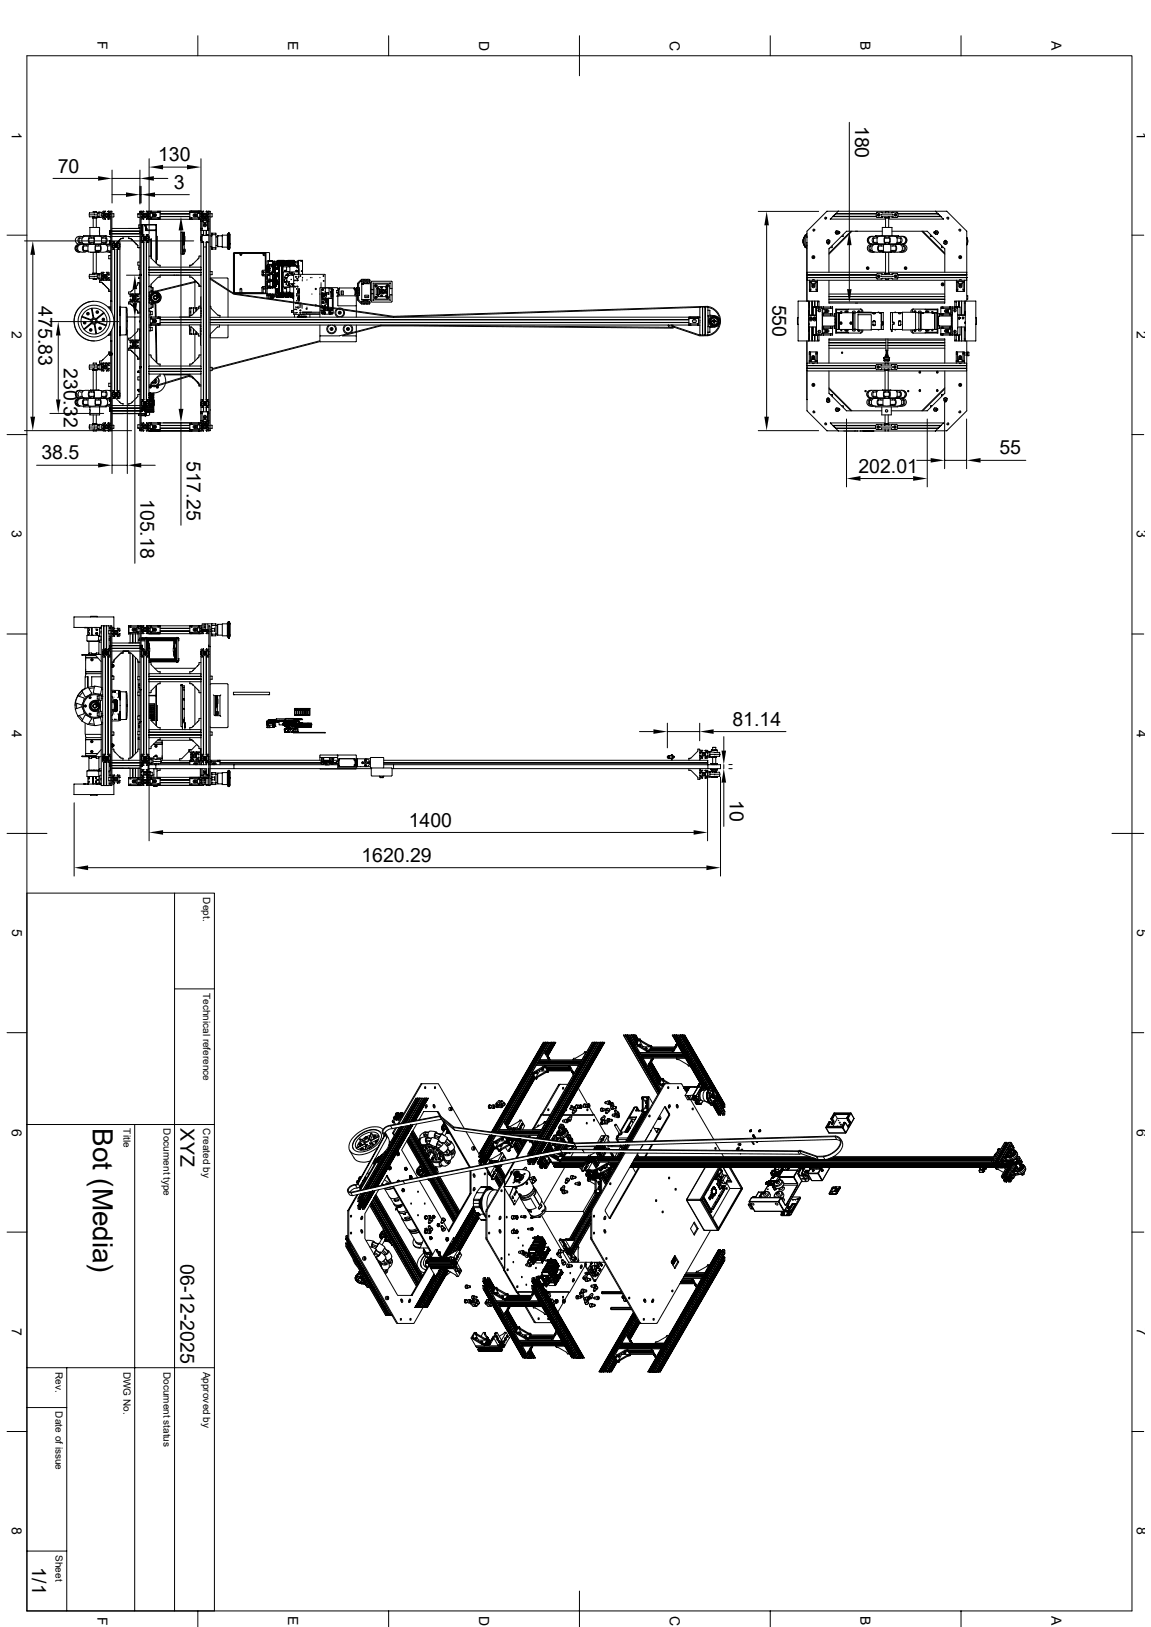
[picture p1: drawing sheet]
<svg xmlns="http://www.w3.org/2000/svg" width="297mm" height="420mm" viewBox="0 0 297 420" stroke-linecap="round" stroke-linejoin="round" font-family="sans-serif">
<defs><g id="words">
<text font-size="7.2" x="23.9" y="291.3" transform="rotate(90 23.9 291.3)">Bot (Media)</text>
<g font-size="5">
<text x="220.6" y="32.5" transform="rotate(90 220.6 32.5)">180</text>
<text x="40.8" y="41.6">130</text>
<text x="14.9" y="44.6">70</text>
<text x="44.8" y="48.7">3</text>
<text x="9.9" y="79.1" transform="rotate(90 9.9 79.1)">475.83</text>
<text x="199.3" y="78.7" transform="rotate(90 199.3 78.7)">550</text>
<text x="16.5" y="95" transform="rotate(90 16.5 95)">230.32</text>
<text x="10.7" y="118.6">38.5</text>
<text x="48.2" y="119" transform="rotate(90 48.2 119)">517.25</text>
<text x="257.9" y="117.3">55</text>
<text x="221.5" y="122">202.01</text>
<text x="36.3" y="128.8" transform="rotate(90 36.3 128.8)">105.18</text>
<text x="189" y="187.4">81.14</text>
<text x="188.3" y="206.5" transform="rotate(90 188.3 206.5)">10</text>
<text x="105.5" y="213.4">1400</text>
<text x="93.3" y="222.5">1620.29</text>
<text x="46.6" y="291.3" transform="rotate(90 46.6 291.3)">XYZ</text>
<text x="46.6" y="326.3" transform="rotate(90 46.6 326.3)">06-12-2025</text>
<text x="8.3" y="404.6" transform="rotate(90 8.3 404.6)">1/1</text>
</g>
<g font-size="3.6">
<text x="25.1" y="10.7" transform="rotate(90 25.1 10.7)">F</text>
<text x="74.4" y="10.6" transform="rotate(90 74.4 10.6)">E</text>
<text x="123.6" y="10.5" transform="rotate(90 123.6 10.5)">D</text>
<text x="172.8" y="10.5" transform="rotate(90 172.8 10.5)">C</text>
<text x="222.1" y="10.6" transform="rotate(90 222.1 10.6)">B</text>
<text x="271.3" y="10.6" transform="rotate(90 271.3 10.6)">A</text>
<text x="3.1" y="34" transform="rotate(90 3.1 34)">1</text>
<text x="293.4" y="34" transform="rotate(90 293.4 34)">1</text>
<text x="3.1" y="85.4" transform="rotate(90 3.1 85.4)">2</text>
<text x="293.4" y="85.4" transform="rotate(90 293.4 85.4)">2</text>
<text x="3.1" y="136.9" transform="rotate(90 3.1 136.9)">3</text>
<text x="293.4" y="136.9" transform="rotate(90 293.4 136.9)">3</text>
<text x="3.1" y="188.4" transform="rotate(90 3.1 188.4)">4</text>
<text x="293.4" y="188.4" transform="rotate(90 293.4 188.4)">4</text>
<text x="3.1" y="239.9" transform="rotate(90 3.1 239.9)">5</text>
<text x="293.4" y="239.9" transform="rotate(90 293.4 239.9)">5</text>
<text x="3.1" y="291.3" transform="rotate(90 3.1 291.3)">6</text>
<text x="293.4" y="291.3" transform="rotate(90 293.4 291.3)">6</text>
<text x="3.1" y="342.8" transform="rotate(90 3.1 342.8)">7</text>
<text x="293.4" y="342.8" transform="rotate(90 293.4 342.8)">7</text>
<text x="3.1" y="394.3" transform="rotate(90 3.1 394.3)">8</text>
<text x="293.4" y="394.3" transform="rotate(90 293.4 394.3)">8</text>
<text x="25.1" y="417.3" transform="rotate(90 25.1 417.3)">F</text>
<text x="74.4" y="417.2" transform="rotate(90 74.4 417.2)">E</text>
<text x="123.6" y="417.1" transform="rotate(90 123.6 417.1)">D</text>
<text x="172.8" y="417.1" transform="rotate(90 172.8 417.1)">C</text>
<text x="222.1" y="417.2" transform="rotate(90 222.1 417.2)">B</text>
<text x="271.3" y="417.2" transform="rotate(90 271.3 417.2)">A</text>
</g>
<g font-size="2.6">
<text x="52.5" y="231.6" transform="rotate(90 52.5 231.6)">Dept.</text>
<text x="52.5" y="256.3" transform="rotate(90 52.5 256.3)">Technical reference</text>
<text x="31.9" y="291.3" transform="rotate(90 31.9 291.3)">Title</text>
<text x="42.2" y="291.3" transform="rotate(90 42.2 291.3)">Document type</text>
<text x="52.5" y="291.3" transform="rotate(90 52.5 291.3)">Created by</text>
<text x="14.4" y="354.1" transform="rotate(90 14.4 354.1)">Rev.</text>
<text x="31.9" y="354.1" transform="rotate(90 31.9 354.1)">DWG No.</text>
<text x="42.2" y="354.1" transform="rotate(90 42.2 354.1)">Document status</text>
<text x="52.5" y="354.1" transform="rotate(90 52.5 354.1)">Approved by</text>
<text x="14.4" y="364.4" transform="rotate(90 14.4 364.4)">Date of issue</text>
<text x="14.4" y="401.4" transform="rotate(90 14.4 401.4)">Sheet</text>
</g>
</g></defs>
<g fill="none" stroke="#000" stroke-width=".26">
<path d="M6.9 14.4h285.2v401.4h-285.2zM51.1 9.2v5.2M100.3 9.2v5.2M149.5 9.2v10.4M198.8 9.2v5.2M248 9.2v5.2M219.2 31.6v28.1M13.7 46.1h11.6M23 55.5h2.1M23.1 54.9v1.1M23.1 56h.1M23.1 54.9h.1"/>
<path d="M23.1 54.9h1.2M23.1 56h1.2M23.9 56.2h1.1M23.9 56v.2M24 56v.2l.1-.2M24 56l.1 .1M24 56.3v2.4M24.3 56l1.8 .1M24.3 56h.1M24.3 54.9h.1M24.8 56v.2l.1-.2M24.8 56v.1"/>
<path d="M24.8 54.9v-.3h-.8v.3M24.8 56.3v2.4M25 56v.2M25.5 56h.1M25.5 54.9h.1M25.6 55.1h-.5v.7h.5M25.6 54.8h.1M25.7 54.8v1.3M26.1 54.8l-1.8 .1M26.1 54.8v1.3M26.1 55.2h.6M26.1 55.7h.6"/>
<path d="M26.5 55.9l.1 .7 .6-.1M26.5 55.9l.2 .2M26.5 55.9h.1M26.5 55.2h.1M26.7 55.2v.5M26.7 54.9l-.1 .3M26.7 56.2h.1M26.7 54.9h.1M26.8 54.9l.3 .3M26.9 56.3l.1 .1M26.9 56.3h.1M27 56.4l.2 .1"/>
<path d="M27.1 55.9l-.3 .2M27.1 55.5h.1M27.1 55.2v.3M27.1 55.6v.3M27.1 55.6h.1M27.1 55.5v.1M27.2 54.6l-.3 .2 .6 .3M27.2 54.6l-.6-.1-.1 .7M27.2 54.6h.1M27.2 55.3l.1 .1M27.2 56.5h.1M27.3 55.7l.1 .1"/>
<path d="M27.3 55.7l-.1 .1M27.3 55.2l.1 .1M27.3 55.4v.3M27.4 55.2l-.1 .2M27.4 55.3h.3M27.4 55.8h.3M27.4 55.8h-.1M27.5 56h-.3l-.3 .3M27.6 56h.3M27.6 56h.1M27.6 55.1h.1M27.7 55.3l.1 .1"/>
<path d="M27.8 55.4v.3M27.8 55.7l-.1 .1M27.9 54.6h.1M27.9 54.6v.1M27.9 55.1h.1M27.9 56h.1M27.9 56.5h.1M27.9 55.1h-.3M27.9 54.6l.6 .1M27.9 54.7h.3l-.3 .4M27.9 56l.3 .3M27.9 56.4v.1"/>
<path d="M27.9 56.4h.2M28 55.6h.1M28 55.5h.1M28 55.6l.2 .5M28 55.5v.1M28.2 55.3v.5M28.2 55.8h.4M28.2 55.3h.4M28.2 56.3l-.1 .1M28.2 56.3h.1M28.2 56.1h.1M28.2 54.9l-.2 .6"/>
<path d="M28.2 54.9h.1M28.3 56.2h.1M28.3 54.9h.1M28.3 59.6v.4M28.4 54.9v.1M28.4 55.9v.2M28.4 55v.2M28.4 55.9h.2M28.4 55.2h.1M28.5 55.2h.1M28.5 56.4l-.6 .1M28.5 59.6v.4"/>
<path d="M28.6 59.7v-5.2h.3v23.2M28.6 55.2h-.1M28.6 59.6h-.3v.9h.2M28.9 55.2h.5v.8h-.5M28.9 43.9v8.5M28.9 50.2h3.6M28.9 46.1h7.2M35.6 55.2v.8M35.6 56v.1M35.6 56.1h.5M35.8 58.1v.6M35.9 58.8h.2"/>
<path d="M35.9 58.7h.1M35.9 58.1h.1M36.1 59.6l-7.5 .1v18M36.1 54.7h.3M36.1 58l-.2 .1M36.1 59h-7.2M36.1 43.9v8.8M36.1 50.2h.3M36.1 55.2h-.5M36.1 55.3h-.5M36.4 54.7v56.4M36.4 54.7h-.3v51.4"/>
<path d="M36.4 58.2h.1M36.4 48.1v4.3M36.4 55.5h.4M36.4 55.3h.4M36.4 58.1l.1 .2M36.4 56.4l.7 .2M36.4 54.7h.1M36.4 59.6h.3M36.4 59.6v.8h.3M36.4 60h.3M36.4 55.9h.1M36.4 55.2h.1"/>
<path d="M36.5 55.9v.2M36.5 58.3l-.1 .3M36.5 55.8h.1M36.5 55.2h.1M36.5 56h.3M36.5 55v.2M36.5 58v.3M36.5 58.3v1.3M36.5 58h.1M36.6 55l.4 .2v.3M36.6 56.2h.1M36.6 54.9h.1"/>
<path d="M36.7 60v.4M36.7 59.6v.4M36.7 59.6v.8M36.8 56.3l.1 .1M36.8 56.3h.1M36.8 55.3l.1 .3M36.8 55.5v.5M36.8 55.3v.2M36.8 55.5l.1 .1M36.9 56.4l.2 .1M36.9 55.6l-.1 .4M37 55.5v.4l-.4 .2"/>
<path d="M37 55.6h.1M37 55.5h.1M37 54.5l.1 .1M37.1 56.5l-.1 .1M37.1 56.5h.1M37.1 54.6l-.3 .1 .2 .4h.8l.2-.3M37.1 54.5l-.7 .2M37.2 55.7l.1 .1M37.2 55.4v.3M37.3 58.2h.1M37.3 55.8h.2M37.3 55.3l-.1 .1"/>
<path d="M37.3 55.3h.2M37.3 55.1h.2M37.3 58.3l.4-.1v.4M37.3 58.3l.3 .4v.8h2.6v8.4M37.3 58.3l-.1-.3 .5 .7M37.3 56h.2M37.4 58.1h2.8v1.3h-2.5v-.7M37.5 55.3l.2 .1M37.6 55.4v.3M37.7 55.7l-.2 .1M37.7 58.7h-.1M37.7 59.4l-.1 .1"/>
<path d="M37.7 58.9h.2l-.2 .1M37.7 59.2h.2h-.2M37.7 58.6h.1M37.8 54.6l.3 .2M37.8 54.6h.1M37.8 56.5v.1M37.8 56.5h.1M37.8 54.5v.1M37.8 55.5h.1M37.8 55.5l.1 .1M37.8 54.5l.6 .2M37.9 55.6v.3l.3 .2"/>
<path d="M37.9 55.6h.1M37.9 55.5h.1M37.9 55.5h-.1M38 55.7l.4 .1h-.3M38 55.7l.1 .1M38 56.3l-.2-.3h-.8l-.2 .3M38 56.4l-.2 .1M38.1 56.3h.1M38.1 56.3l-.1 .1M38.1 55.2v.6M38.1 55.2l-.1 .5M38.2 54.9l-.3 .3v.3"/>
<path d="M38.2 56.2h.1M38.2 54.9h.1M38.3 54.9l.1 .3M38.4 55.2h-.3M38.4 55.2h.1M38.4 56.4l-.6 .2M38.4 55.9l-.1 .2M38.4 55.3v.5M38.4 54.5h.6M38.4 55.9h.1M38.5 41v19.3M38.8 55.1h.5"/>
<path d="M38.9 56.6h.1M39 56.6h1.9M39 54.9h-.2v1.3h.2M39 56.2h2.3M39 54.5h12.9M39 54.9h2.3M39 54.5v.4M39 56.2v.4M39.3 55.1h.1M39.4 55.1v.9h-.6M39.4 55.3a.42 .42 0 0 1 .6-.1 .42 .42 0 0 1 0 .7 .42 .42 0 0 1-.6-.1M39.5 55.5h.2l-.1 .3"/>
<path d="M39.6 55.3l.1 .2 .1-.2M39.6 55.3h.2v.5l-.3-.3zM39.7 46.1h3.6M40 55.5h-.3l.1 .3M40 55.9h.1M40 55.2h.2M40 50.2h8.9M40 55.2a.34 .34 0 0 1 .4 .3 .34 .34 0 0 1-.4 .4M40.2 58h-3.4v2.5v-2.5h-.3M40.2 58l.2 .1zM40.2 59.4l.2 .1zM40.4 58.1v9.9"/>
<path d="M41.3 56.2v.4M41.3 54.9v1.3M41.3 54.5v.4M41.3 55.9h7.7M41.3 55.2h7.7M42.1 43.1h6.2M46.7 59.5v46M47.1 59.9v1.1M47.1 59.9h.4v.3h-.4h.4v.3M47.1 59.9h-.4v5.7h.4v-.9M49 54.9v1.7M49 54.5v.4h2.5v1.4h-2.5"/>
<path d="M50 55.6h.2l-.1 .2M50.1 55.4l.1 .2 .2-.2M50.1 55.4l.4 .2-.1 .2-.4-.2zM50.5 55.6h-.3l.2 .2M50.5 55.9h.1M50.6 55.9h.2M50.6 55.2a.34 .34 0 0 1 .3 .4 .34 .34 0 0 1-.3 .3M50.9 55.2v.8M51 56h.1M51 56h.5M51.4 56.6h-13M51.4 56.6h2.5"/>
<path d="M51.4 56.3v.3M51.4 54.5v.4M51.5 55.1l-.5 .1M51.8 56.6v2.9h.4v-2.6h1.4v2.6M51.8 57.1h.4M51.9 55.2h.3l.1 .2M51.9 55.8h.3M51.9 55.3h.3M51.9 56.4l.1 .2M51.9 41v25.1M51.9 55.3v.5M51.9 55.9l.2 .2"/>
<path d="M51.9 55.2h.1M52.1 54.9l-.2 .3M52.1 56.2h.1M52.1 54.9h.1M52.1 56.1h.1M52.2 54.9l.2 .3 .1 .3M52.2 55.2v.1M52.2 55.3v.5M52.2 56.3h.1M52.2 55.3l.1 .1M52.3 56.3v.1M52.3 55.4h.1"/>
<path d="M52.3 56.4h.2M52.3 55.4l-.1 .4M52.5 55.5l-.1 .4-.2 .2M52.5 55.6h.1M52.5 55.5h.1M52.5 56.9v.5h.7M52.5 55.1h.1M52.5 54.7h-.3l.3 .4M52.5 56.4v.1M52.5 56l-.2 .3M52.5 56h.1M52.5 59.5v1.3"/>
<path d="M52.5 56.5v.1M52.5 56.5h.1M52.5 54.6v.1M52.5 54.6l-.6 .1M52.5 58.2a.34 .34 0 0 0 .4 .3 .34 .34 0 0 0 .3-.3M52.5 54.6h.1M52.5 58v.4M52.5 56h.8l.2 .3M52.6 56.2h.5M52.6 56.2v.4v-.2h.5v.2v-.4M52.7 55.2v.1M52.7 57.7l.2 .2-.2 .1"/>
<path d="M52.7 57.7h.3v.3h-.3zM52.7 55.2v.6M52.7 55.3h.3M52.7 55.8h.3M52.7 55.8h.1M52.8 55.1h.2M52.8 56h.2M52.9 57.7v.2l.1-.2M53 55.8h.1M53 58l-.1-.1v.1M53 55.2l.1 .2M53.1 55.4v.3"/>
<path d="M53.1 55.2l-.1 .1M53.1 55.7l-.1 .1M53.2 54.6l.7 .1M53.2 54.6l.3 .2-.2 .3h-.8M53.2 54.6h.1M53.2 56.5l.1 .1M53.2 56.5h.1M53.2 58v.3M53.2 59.5v1.3M53.3 56.9v.5M53.3 59.5l-.1 1.1M53.3 55.6h.1"/>
<path d="M53.3 55.5h.1M53.3 55.5v.1M53.3 55.6v.3l.3 .2M53.4 55.5l.1 .3M53.4 56.4l-.2 .1M53.5 56.3l-.1 .1M53.5 55.8l.4 .1M53.5 55.3v.5M53.5 55.3h.4M53.5 55.3l-.1 .2M53.5 56.3h.1M53.6 57.1h.3"/>
<path d="M53.6 56.1h.1M53.6 54.9l-.3 .3v.3M53.6 54.9h.1M53.6 56.2h.1M53.7 54.9l.1 .3h.1M53.8 55.9l-.1 .2M53.9 56.4l-.1 .2M53.9 56.6v.5M53.9 54.5h.3v56.7h-.3zM53.9 57.1v2.4h-1.7M54.2 55.2h.5v.8h-.5M195.7 54.6h15.5"/>
<path d="M197.8 58.2v49.4M210.3 59.3l-.3 .1-.1 .2M213.3 56.2l-.4 .1 .1 .3M214.9 55.9h11.3M214.9 55.9l-.7 .7h14.3M215 55.8l-.1 .1M215 55.8h11.1M215.3 55.5h.1M215.3 55.5l-.3 .3M215.6 55.2h10.5M215.6 55.2l-.3 .3M216.3 59.7a.32 .32 0 0 1 .4 .3 .32 .32 0 0 1-.4 .3z"/>
<path d="M216.4 54.5h-3l-5.2 5.2v18M216.4 59.9h.2M216.6 59.7v.6M219.6 59.7l-5.7 5.7M219.8 59.7l-5.9 5.9M226.1 55.1h.1M226.1 55.8h.1M226.1 55.8l.2 .3 1.3-.1M226.1 55.1v.7M226.3 54.8h.1M226.3 54.8h1.3l.1 .1M226.3 54.8l-.2 .3"/>
<path d="M226.6 55.4l.1-.2 .2 .3-.2 .2zM226.6 55.5h.1v.2M226.7 55.2v.3l-.1-.1M226.9 55.4l-.2 .1h.2M227.3 55.5h3.2M227.4 55.8h.1M227.5 55.9h.1M227.6 54.9h2.7M227.6 56h2.7M227.6 56h.1M227.7 56h.1M227.7 59.7h-9.3l-4.5 4.5v6.1"/>
<path d="M228.3 56.2h1.2M228.3 56v.2M228.5 54.9v-.3h.8v.3M228.5 56.3v2.4M229.2 56l.1 .2 .1-.2M229.3 56l-.1 .1M229.3 56.3v2.4M229.5 56v.2M230.2 54.9h.1M230.2 56h.1M230.2 59.7h9.1l4.5 4.5v6.1M230.2 54.9l1.3-.1 .2 .3"/>
<path d="M230.2 56l1.2 .1M230.4 55.9h.1M230.4 55.8h.1M230.9 55.4l.2-.2 .2 .3-.2 .2zM230.9 55.5h.2v.2M231.1 55.2v.3l-.2-.1M231.3 55.4l-.2 .1h.2M231.4 56.1h.1M231.7 55.9h11.1l.7 .7h-14.2M231.7 55.8h11M231.7 55.1h.1M231.7 55.1v.7"/>
<path d="M231.7 55.8l-.2 .3M231.7 55.2h10.4l.6 .6M231.7 55.2h10.4M237.9 59.7l5.9 5.9M238.1 59.7l5.7 5.7M241 60l.3 .3M241.1 59.8l-.1 .4M241.2 60h.1M241.3 59.9h-.3M241.3 59.7v.3M241.4 54.5l.6 .7M241.4 54.5h-25.1l-.6 .7"/>
<path d="M241.4 54.5h2.9l5.2 5.2v10.6M242.1 55.2h.1M242.7 55.8l.1 .1M242.8 55.9h.1M244.3 56.2l.4 .1v.3M247.4 59.3l.4 .1v.2M1.8 60.7h5.1M6.3 62.2h43.7M8.5 65.8v41.8M19.7 61.4a1.36 1.36 0 0 1 1.7-.2 .89 .89 0 0 0-1.3 .8 .89 .89 0 0 0 1.3 .8 1.13 1.13 0 0 1-1.5 0 1.13 1.13 0 0 1-.2-1.4zM20.2 63.5l-.4 .1v.9l.4 .1M20.5 63.2a1.03 1.03 0 0 0 0 1.8"/>
<path d="M20.6 65h1.5M20.7 63.2a1 1 0 0 0-1.4 .9 1 1 0 0 0 1.4 .9M21.2 61.5l-.8 .1 .1 1h.7M21.3 61.1h.1M21.3 61.1v.1M21.5 62.9h1.8M21.5 61.1h1.8M21.5 63h5.9M21.5 61.1a1.24 1.24 0 0 0 0 1.8M21.5 62.9v.2M22.1 63.2l-.4-.1a3 3 0 0 0-2.1 .5 .95 .95 0 0 0 0 1 .95 .95 0 0 0 1 .4M22.2 64.9h.5"/>
<path d="M22.5 63.5a.67 .67 0 0 0-.9-.3 .67 .67 0 0 0-.3 .9 .67 .67 0 0 0 .3 .8 .67 .67 0 0 0 .9-.3M22.7 63.5l-1.2 .1 .1 1h1.1M23 61.5h1.3v1.1h-1.3zM23 71.3l.1 .5M23 71.3h2.1M23.1 70.8l-.1 .5M23.1 71.8h.1M23.1 70.8h.1M23.1 71.8h1.2M23.1 70.8h1.2M23.2 60.8v-2.1h2.5v2.1M23.4 61.1h.8"/>
<path d="M23.6 79.6l.4 2.5M23.6 61.5l-.2-.4a.92 .92 0 0 0-.5 1.5l.3 .3 .4-.3M23.7 79.5l.5 2.5M23.9 70.6h1.1M23.9 70.6v.2M24 71.8v.3h.8v-.2M24 65.2v5.3M24.1 77.8a5.1 5.1 0 0 0-5 5.2 5.1 5.1 0 0 0 5.3 5M24.1 61.5l.1-.4v1.8l-.1-.3M24.2 61.1h1.9M24.2 62.9h1.9M24.3 71.8h.1"/>
<path d="M24.3 70.8h.1M24.3 71.8l1.3 .2M24.6 63.5h1.3v1.1h-1.3zM24.7 63.2l-.7-.1a.97 .97 0 0 0-1.1 .2 .97 .97 0 0 0-.2 1.1 .8 .8 0 0 0 1.2 .7l.8-.1M24.7 64.9h.8M24.8 63.5l-.1-.3v1.8l.1-.4M24.8 65.2v5.3M25 70.6v.1M25.3 63.5l.2-.3a.92 .92 0 0 1 .5 1.4l-.3 .4-.4-.4M25.5 65v.2l-2.1-.1M25.6 71h-.5v.7h.5M25.6 71v1"/>
<path d="M25.6 70.7h.1M25.6 63.2l.4-.1a1.23 1.23 0 0 1 1.5 .3 1.23 1.23 0 0 1 0 1.5l-.7 .2-1.2-.1M25.7 70.7l-.1 .3M25.7 72h-.1M25.7 72.3v.5M26 72.2v.1l.1-.1M26.1 70.7l-1.8 .1M26.1 70.7h.1M26.1 61.1v1.8M26.1 71.5h.2M26.1 71.1h.2M26.1 71h.1"/>
<path d="M26.1 72.2l.1 .1M26.1 70.9v.8M26.1 72h-.5M26.1 71.7v.5M26.1 71.7h.1M26.1 70.9h.1M26.2 72.9h.1M26.2 71.6h.1M26.2 71h.1M26.2 61.1h.5M26.2 71.6l.2 .3M26.2 72.9l.3 .3"/>
<path d="M26.2 70.3l-.1 .6M26.2 61.5l1.2 .1-.1 1h-1.1M26.2 70.3h.5M26.2 72.3h-.5v.6h.5M26.3 72.9l1.8 1.8M26.3 71.1v.4M26.4 70.7l-.2 .3M26.4 70.7h.1M26.4 71.9h.1M26.4 70.7l.3 .3M26.4 61.5a.67 .67 0 0 1 .9-.3 .67 .67 0 0 1 .3 .8 .67 .67 0 0 1-.3 .9 .67 .67 0 0 1-.9-.3M26.5 73.2h.1"/>
<path d="M26.5 73.2l1.5 1.5M26.7 71h.1M26.7 71.4l-.3 .5M26.7 71v.2M26.7 71.4h.1M26.7 71.2h.1M26.7 71.2v.1M26.7 71.9v.3M26.7 70.3h.1M26.7 71.8v.4M26.8 70.8h.1M26.8 71.8l-.3 .4h.3"/>
<path d="M26.8 71.8h.1M26.8 71.3l-.1 .1M26.8 70.4h-.3l.3 .4M26.8 70.4h.1M26.8 72.2v.1M26.8 70.9h.7M26.8 72.3h.1M26.8 71.8h.3M26.8 61.1h1.6M26.8 71.1l.1 .1M26.8 71.5h.5M26.9 71.5l.1 .1"/>
<path d="M26.9 71.5h.4M26.9 71.2v.3M26.9 71h.4M27 71l-.2 .2M27 71.5h.3M27 71.6h-.1M27.1 70.9h.1M27.2 71.8l.5 .2-.2 .3M27.2 71.8h-.1h.2M27.3 71.6h.1M27.3 71.5v.1M27.3 71.8v.5"/>
<path d="M27.3 71l.1 .1M27.3 71.2v.3M27.4 63h.1M27.4 63v.2M27.4 71.5h.1M27.4 61v-.2h-5.9v.3M27.4 71.5l-.1 .1M27.4 70.4h.1M27.4 72.2v.1M27.5 70.3h.1M27.5 64.9h.1M27.5 70.4l.2 .2-.2 .2"/>
<path d="M27.5 64.9l1.1 .2h-.4M27.5 70.3h.5M27.6 71.4h.1M27.6 71.2h.1M27.6 71.4l.3 .5M27.6 71h.1M27.6 71v.2M27.6 71.3v.1M27.6 71.2v.1M27.7 63.5h.5M27.7 64.6h.5M27.9 71.9h.1"/>
<path d="M27.9 70.7h.1M27.9 70.7l-.3 .3M27.9 70.7l.2 .3M27.9 79.2h.3M28 74.7h.1M28 70.3l.2 .6M28.1 74.7v.5M28.1 71.7h.1M28.1 71.6l-.2 .3M28.1 75.1l.1 .1M28.1 66v.8h.5M28.1 74.7v.4"/>
<path d="M28.1 66h.5M28.2 79.2v.3M28.2 79.2h.3l.1 .8M28.2 72.2l-.2 .1M28.2 71h-.1M28.2 72.2l.1 .1M28.2 62.9h-1.4M28.2 71.7v.5M28.3 63v.1M28.3 63l-.8 .2h.7l.3 .3M28.3 61.1h.3M28.3 62.9v.2"/>
<path d="M28.3 62.4v.5M28.3 62.4v-.2v.8M28.3 60v.5M28.3 62.4h.2M28.3 62.9h.2M28.3 60h.2M28.4 61.1l.2 .2M28.5 79.2h.1M28.5 79.8h.1M28.5 64.7l-.4 .3-.6-.1M28.5 62.9l.1 .1M28.5 62.4v.5"/>
<path d="M28.5 60l.1 .4M28.6 77.7v2.4M28.6 77.7h.3M28.6 61l-.4 .1M28.6 62.2l-.1 .2M28.6 63.1h-.3M28.6 72.3h-2.4M28.6 75.2h-.5M28.9 77.7v2.9M28.9 60.4h7.2M28.9 60.3h7.2M28.9 61h2.8v.5"/>
<path d="M28.9 64.3l.6 .1M29 63v.7M29 63.1h.1M29 63.7v.1M29 63h.1M29.3 62.7l.3 .2M29.3 62.6v.1M29.3 64.1l.3 .2M29.3 64.1h.1M29.4 63l-.4-.2v1.2l.4-.2M29.4 63.7v.1M29.5 63.5h.1"/>
<path d="M29.5 63.4h.1M29.5 63.3h.1M29.5 63v.7M29.5 63.3v.1M29.5 63.4v.1M29.5 62.4h.1M29.5 64.4l.1 36.5M29.6 62.4l-.3 .2M29.6 63.2l.1 .4M29.6 64.3v36.6M29.6 62.4v.5M29.6 64.3l-.1 .1"/>
<path d="M29.6 64.3h.1M29.6 62.9h.3M29.6 62.4l-.7 .1M29.6 63.5l.2 .2M29.7 63.5l-.1 .1M29.7 63.2v.3M29.7 63.1l.1 .5M29.7 63.1v.6M29.8 63.1l-.2 .1M29.8 63.2h.3M29.8 63.6h.3M29.8 63.6l-.1 .1"/>
<path d="M29.8 62.9h.1M29.8 63.8l-.5 .3M29.9 63.8h-.1M30 63.8h.2M30.1 63.6v.1M30.1 63.1v.6M30.1 63.1l.1 .1M30.1 63.1v.5M30.1 63.2v.3M30.2 63.5v.1M30.2 62.4l.3 .2M30.2 62.9h.1"/>
<path d="M30.2 63.8h.1M30.2 63.5l-.1 .2M30.2 63.2v.4M30.2 62.6l-.3 .3M30.2 64.3v36.6M30.2 62.9h-.1M30.3 64.3h.1M30.3 63.8l.2 .3M30.4 63.3v.2M30.4 63.5h.1M30.4 63.4h.1M30.4 63.3h.1"/>
<path d="M30.4 63l.4-.2v1.2l-.4-.2zM30.4 63.7v.1M30.5 62.6v.1M30.5 64.1h.1M30.5 64.1l-.3 .2M30.5 62.7l-.2 .2M30.8 63h.1M30.8 63.1h.1M30.9 64.3l-.6 .1M30.9 62.5l-.6-.1-.1 .5M30.9 62.5v39M30.9 63v.8"/>
<path d="M31 79.3h.1M30.9 61.8v.1M30.9 63.8h-.1M30.9 79l.1 .3M30.9 79.9l.1 .1M31 79.3h1.6M31 79.3v2M31 79.3v.7M31.2 61.6l-.7 .8 .4-.5M31.7 61.6h-.5M31.7 61.1h1.5M31.7 61h1.5"/>
<path d="M31.7 61.5l-.5 .1M31.8 61.5h.1M32.6 79.3v7.1M32.6 79.3l.2 .4 .1 1.3-.1 4.5-.2 .9M32.6 71h3.8M33.2 61.5l.5 .1h-.4M33.2 77.9v.5h.5M33.2 61.5h.1M33.3 78.4l-.1-.5h2.9v2.9h-.5M33.5 75.9l.1 .6M33.5 77.8v.1M33.6 77.3v.5"/>
<path d="M33.6 77.8l-.1 .1M33.6 77.8l.7 .1M33.7 76.5v.1M33.7 77.3h.1M33.7 78.5h.1M33.7 77.2h.1M33.7 76.6h.1M33.7 77.3l.1 .3 .3-.3M33.7 75.3l-.5 .1M33.7 78.5l1.9 1.8M33.8 76.3l-.1 .3M33.8 76.3h.1"/>
<path d="M33.8 61.6l1.8 1.8M33.9 76.3l.2 .3M34 76.2l.6 .3M34 76.2h.1M34 78.8h.1M34 78.7v.1M34 75.1h.1M34 78.9h.1M34 77.8l.3 .1M34 61.9l.1 .1M34 61.9h.1M34.1 75h.1"/>
<path d="M34.1 75l-.1 .1M34.1 61.9l1.1 1.2M34.1 77.3h.1M34.2 77.6h.5M34.2 77.6v.2M34.2 76.6v.2M34.2 77v.3M34.2 77h.1M34.2 76.9h.1M34.2 76.8h.1M34.2 76.8v.1M34.2 76.3l.4 .1"/>
<path d="M34.2 76.9v.1M34.2 76v.3M34.2 75.9h.1M34.3 75.9l-.3 .3M34.3 77.9h.1M34.3 76.7l.1 .1M34.3 77.1h.6M34.3 75.9l-.7 .1M34.4 77l-.1 .1M34.4 76.8v.2M34.5 76.7l-.2 .1M34.5 76.7h.3"/>
<path d="M34.5 77.3h.1M34.5 75.9v.4l.2 .1M34.6 77.3l-.4 .1-.2 .4M34.6 76.4h.1M34.6 76.5h.1M34.7 77.6v.3M34.8 77.3l.4 .5M34.8 74.6v3.6M34.8 76.6l.1 .1M34.8 76.6v.1M34.8 76.8v.2M34.9 77v.1"/>
<path d="M34.9 75.9l.3 .3M34.9 77.9h.1M35 75.9l.6 .1M35 75.9h.1M35 76.9l.1 .4M35 77.9h.1M35.1 76.9h.1M35.1 76.3h-.9M35.1 76.3l-.4 .1M35.1 76v.3M35.1 77.3l.2 .3 .2-.3M35.1 77.3h.1"/>
<path d="M35.2 77.8l-.3 .1M35.2 63v.1M35.2 76.2h.1M35.2 76.2l-.6 .3M35.2 63.1l.4 .3M35.3 76.3l-.3 .6M35.3 76.3h.1M35.4 76.3l.1 .2M35.5 63.4l.1 .1M35.5 63.4h.1M35.5 73.6l-1.8 1.8M35.6 77.3h-.1"/>
<path d="M35.6 77.3v.5l.5 .1M35.6 77.2h.1M35.6 63.4v.5M35.6 77.1v.2M35.6 67.7v.7M35.6 77.8l-.6 .1M35.6 73l-.1 .5M35.6 68.4v.1M35.6 77.3h.1M35.6 73h.5v2.9h-2.9v-.5M35.6 63.9h.5M35.6 68.5h.5"/>
<path d="M35.7 75.9l-.2 .6M35.8 75.9l-.1 .1M35.8 68.9v.7M35.9 68.9h.2M35.9 69.6h.2M35.9 69.6h.1M36.1 74.3h.1M36.1 74.9h.1M36.1 75.6h.1M36.1 75.3h.1M36.1 73.7h.1M36.1 73.3h.1"/>
<path d="M36.1 75.9h.1M36.1 73.8h.1M36.1 61h-2.9v.5M36.1 71.5h-.3v.4h.3M36.1 77.1h-.5M36.1 73h-.5M36.1 67.6l-.5 .1M36.4 62h.1M36.4 61.2v.7M36.4 62.4l.1 .2M36.4 61.2h.1M36.5 61.9h-.1"/>
<path d="M36.5 61.9h.1M36.5 61.3h.1M36.5 62.6h.5M36.5 60.6l-.1 .1M36.5 61.2v.1M36.5 61v1.1M36.5 60.4l.5 .1M36.6 61h.1M36.7 61l.3 .2v.7l-.4 .2M37 61.5v.1M37 61.7h.1M37 61.6h.1"/>
<path d="M37 61.5h.1M37 61.6v.1M37 60.6h.1M37.1 62h.7M37.1 62.6v40.6M37.1 61.1l-.3-.4 .3-.1v.5M37.1 62.1l-.3 .2v.1l.3 .1M37.1 62.5h.1M37.1 62.5v40.8M37.1 61.4h.1M37.2 61.7l.1 .2M37.2 61.4v.4"/>
<path d="M37.2 61.5v.2M37.2 61.3l.1 .5M37.2 61.3v.6M37.3 61.3l-.2 .1M37.3 61.4h.2M37.3 61.8h.2M37.3 61.8l-.1 .1M37.3 61.1h.2M37.3 62h.2M37.5 61.8l.1 .1M37.6 61.3l.1 .5M37.6 61.5v.2"/>
<path d="M37.6 61.3l-.1 .5M37.6 61.3v.6M37.7 61.7l-.1 .2M37.8 60.6v.5h-.7M37.8 60.6h.1M37.8 62.5v40.8h.3v.2M37.8 60.7h.3v.2M37.8 62.1l.2 .2M37.8 62.5h.1M37.8 62.6h.1M37.8 62.6v40.6M37.8 61.6l.1 .1"/>
<path d="M37.8 61.6h.1M37.8 60.5h.5M37.8 62.6h.5M37.9 61.5l-.1 .1M38 60.9l-.2 .2M38.1 62.3v.1l-.3 .1M38.2 62.2l-.3-.3v-.7l.4-.2v1.2M38.3 61.2l.1 .1M38.3 60.6l.1 5.5M38.4 61.9h.1M38.4 61.3h.1M38.4 61.9h-.1"/>
<path d="M38.4 61.3v.6M38.4 61.8h.5v4.3h-.5v2.9h2.9v-.5h-.4M38.4 61.7h.7M38.4 62h.1M38.4 61.2v.1M38.4 61.2h.1M38.4 62.4l-.1 .2M38.4 77l.3 .6M38.4 69v2M38.4 70.3h13.5M38.4 70.4h13.5M38.4 69.7h13.5"/>
<path d="M38.4 73.9v17.7M38.4 69h.1M38.4 71h.1M38.5 74h.1M38.5 75.4l1.4 .1M38.7 77v1.1M38.7 76.6v.2M38.7 76.8v.2M38.7 76.8h.1M38.7 76.6v.4M38.7 76l-.3 .6M38.7 76.5h.1"/>
<path d="M38.7 77.1h.1M38.7 75.4v1.2M38.9 66.1l.1 .5M38.9 74h.1M38.9 74h-.4M39 79.6h-.5l-.1 .7h.4v1h-.4M39.1 78.4h.1M39 75.1l.1 .2M39 66.6l1.8 1.8M39 74v.3h.5l-.1 .7M39 78.4v.2h.5l-.1 .7M39 74v1.3"/>
<path d="M39 78.3v1.3M39.1 61.7v5M39.1 61.7l-.2 .1M39.1 75.3l1.1 .1M39.2 75.5a1.66 1.66 0 0 0 0 2.6M39.4 74.3h.1M39.4 78.6h.1M39.4 75h-.4v.2M39.4 79.3h-.4v.3M39.4 78.3l.6 .1 .1 3.4M39.9 78.1h.3M39.9 75.6h.3"/>
<path d="M39.9 75.5a1.29 1.29 0 0 0-1.1 1.3 1.29 1.29 0 0 0 1.1 1.3M39.9 75.5h.1M39.9 78.1h.1M39.9 78.1l-1.4 .1h.2M39.9 78.3l.3 .4M40 75.4h.2zM40.2 75.5a1.28 1.28 0 0 1 1.2 1.3 1.28 1.28 0 0 1-1.2 1.3M40.2 75.4a1.45 1.45 0 0 1 1.3 1.4 1.45 1.45 0 0 1-1.3 1.4l-1.1 .1M40.2 75.5h.1M40.2 78.1h.1M40.2 78.7l.1 3.1M40.3 75.4a1.44 1.44 0 0 1 1.3 1.3 1.44 1.44 0 0 1-1.2 1.5"/>
<path d="M40.4 61h.2v6h-.2M40.4 76.2l.2-.2-.1 .2M40.4 76.2h.1M40.4 76.1h.1M40.5 76.2h.1M40.5 76.2h-.1M40.6 76.2h.1M40.6 76.2v.1M40.6 76.3h.1M40.7 76.3l-.1 .2 .2-.2M40.7 76.2h-.1M40.7 76.2l-.1 .1v-.1"/>
<path d="M40.7 76.3h.1M40.7 76.4h.1M40.7 76.5h.2l-.1 .2zM40.7 76.3h.2M40.8 71.6l-1.8 1.8M40.8 76.7v.1M40.8 76.3v.1M40.8 76.7h.1M40.8 71.6l.5-.1v-.5h-2.9v2.9h.5l.1-.5M40.8 68.4h.1M40.9 76.8h-.1M40.9 76.8h.1"/>
<path d="M40.9 76.5h.1M40.9 76.3l-.1 .1M40.9 76.7h.1M41 76.7l-.1 .1M41 76.7l-.2 .1M41.3 71h7.7M41.3 69h7.7M47.1 62.3v2.3M47.1 60.4h.2v.5M47.1 60.6l.3 .1M47.1 61h.6v1.3h-.6zM47.1 60.9h.2z"/>
<path d="M47.1 65.3h.4v.2h-.4h.4M47.1 63.4h.1M47.1 63.1l.1 .3M47.1 64.3h.7v.8h-.7M47.1 63.1h.1M47.2 61h.1v1.2h-.1zM47.2 63.1v.3M47.2 63.4l-.1 .7M47.2 62.3v.6M47.2 62.3l-.1 .3 .5 .1M47.2 62.5h.1M47.3 62.3v.4"/>
<path d="M47.3 60.5h.3M47.3 60.6h.3M47.3 60.7h.3M47.3 62.4h.1M47.3 61h.3v1.2l-.4 .1M47.3 62.3h.3M47.4 62.6h-.2M47.4 60.8h-.3M47.4 60.5h-.3M47.5 62.9h.1M47.5 60.6v.1M47.5 60.8v.2"/>
<path d="M47.5 62.3h.1M47.5 62.4v.2M47.5 62.7v1.6M47.6 62.9h.1M47.6 60.7h.1M47.6 60.7l-.3 .1M47.6 62.7l-.1 .4h-.4M47.6 60.5h.1M47.6 62.4h-.4M49.2 79.5h.7M49.2 79.5v1.9M49.2 79.5h-.3l.1 2.1"/>
<path d="M49.5 71.6l-.5-.1v-.5h2.9v2.9h-.5M49.5 68.4h-.1M49.5 71.6l1.8 1.8M49.8 71.9h.1M49.8 71.8v.1M49.9 79.5h.1M49.9 68.1l-.1 .1M50 79.5h.7M50 79.5l-.1 1.5M50.3 72.3v.3M50.3 72.9v6.6M50.5 72.6l-11.4 2.7"/>
<path d="M50.6 79.5v.8M50.6 79.5h.7M50.6 79.5v.7M50.7 72.8l-10.5 2.6M50.9 67h.1M50.9 73l.1 .1M51 66.9v.1M51 73.1h.1M51 66.9h.1M51.3 79.5h.1M51.3 66.6l-1.8 1.8M51.3 79.1v.5l-1.8 1.8"/>
<path d="M51.4 73.8h.1M51.4 73.8v.1M51.4 73.4v.4M51.4 73.9h.5v17.7M51.4 66.1h.5v2.9h-2.9v-.5h.4M51.4 66.1v.5M51.8 79l-.4 .1M51.9 62h.1M51.9 76.6v2.9M51.9 62.4l.1 .2M51.9 79.6h.1M51.9 61.2v.7"/>
<path d="M51.9 61.2h.1M51.9 70.3v.7M51.9 61.9h.1M51.9 61.3h.1M51.9 69v1.3M51.9 69.6h-13.5M52 62.6h.5M52 60.6l-.1 .1M52 61.2l-.1 .1M52 60.5h.5M52.1 61v1.2M52.1 61h.1"/>
<path d="M52.1 62.2h.1M52.2 60.7v.1M52.2 62.4h.1M52.3 62.4l.2 .1M52.5 62.6h.1M52.5 60.6h.1M52.5 62.5v40.8M52.5 62.5h.1M52.5 63.8h.7M52.6 60.6l-.3 .1M53.2 62.5v40.8l.3 .1-.2 .3M53.2 62.5h.1"/>
<path d="M53.2 62.6l.1 40.6M53.3 60.6l.2 .1M53.3 60.5h.5M53.3 62.6h.5M53.5 60.7v.1M53.6 62.4l-.4 .1M53.8 60.6l.1 .1M53.9 62.4l-.1 .2M53.9 60.8h-1.7v1.6M54.2 72.1l6.1 3.8 41.3 6 79-2.6M54.2 71.8l6.2 4 41.2 5.9 81.1-2.6a3.8 3.8 0 0 1 3.2 3.8 3.8 3.8 0 0 1-3.2 3.8h-2.1l-6.6-2.2-.4 .2-75.3-.6-9.9 2.6 3.5 .1M54.2 79h.2"/>
<path d="M54.2 60.9h.5M54.2 70.9h.5M54.2 70.1h.5M54.4 79.1h.1M54.4 71.8l-.1 .1M54.4 71.8h4.2M54.4 79.1v.4M54.4 79.5l.1 .1M54.4 79.6l1.8 1.8M54.6 63.6v.7M54.7 60.2h1v4.1h-1M54.7 63.6v.3"/>
<path d="M54.7 63.9v.4M54.7 60.6h1M54.7 60.6h.1M54.7 63.9h1M54.7 60.9v2.7M54.7 63.6l-.5 .1M54.7 60.2v.7M54.7 70.1h.1M54.7 70.9h.1M54.7 70.1v.8M55.7 63.4l.3 .1M56 63.5h.1"/>
<path d="M56 61l.1 .2h-.4M56.1 61l.1 2.7M56.2 60.9v2.8M56.2 60.9l-.2 .1M56.2 63.7l1.2 .1M57.4 60.7v3.1M57.4 63.8l1.3 .1M57.4 60.7v.2h-1.2M58.6 71.8l.2 .2M58.7 60.6v3.3M58.7 60.6l-1.3 .1M58.7 63.9l.3 .4"/>
<path d="M58.8 72v2.8M58.8 75v6.9M58.9 60.3l.5 .2v2.5M58.9 61.7h.2M58.9 61h.3M58.9 60.4h.3M58.9 60.3h.3M58.9 61.6h.2M58.9 61.5h.2M58.9 61.3h.3M58.9 61.1h.2M58.9 60.5h.3"/>
<path d="M58.9 60.6h.3M58.9 60.7h.3M58.9 60.9h.2M58.9 60.8h.3M58.9 61.3h.2M58.9 64.3h.2zM58.9 60.2h.2zM58.9 60.4v.1M58.9 60.5v.1M58.9 60.6v.1M58.9 60.7h.1M58.9 60.7v.1"/>
<path d="M58.9 60.8v.1M58.9 60.9v.1M58.9 61v.1M58.9 61.2v.1M58.9 61.3h.1M58.9 61.3v.2M58.9 61.5v.1M58.9 61.6v.1M58.9 61.8h.2M58.9 61.9h.2M58.9 62.1h.2M58.9 62.2h.2"/>
<path d="M58.9 62.3h.2M58.9 62.4h.2M58.9 62.6h.2M58.9 62.7h.2M58.9 62.8h.2M58.9 62h.2M58.9 63.3h.2M58.9 63.2h.2M58.9 63.1h.2M58.9 62.9h.2M58.9 64.1v.1M58.9 63.9v.1"/>
<path d="M58.9 63.8v.1M58.9 63.7v.1M58.9 63.6v.1M58.9 63.5v.1M58.9 63.4v.1M58.9 63.3v.1M58.9 63.2v.1M58.9 63.1v.1M58.9 62.9v.2M58.9 62.8v.1M58.9 62.7v.1M58.9 62.6v.1"/>
<path d="M58.9 62.4v.2M58.9 62.3v.1M58.9 60.3l-.2 .3M58.9 63.7h.3M58.9 64h.3M58.9 63.5h.3M58.9 63.3h.3M58.9 64.2h.2M58.9 63.9h.3M58.9 63.8h.3M58.9 60.2h.3l-.1 .2M58.9 60.2v.2"/>
<path d="M58.9 60.5h.1M58.9 61.1v.1M58.9 61.5h.1M58.9 61.6h.1M58.9 61.7v.6M58.9 63.6h.1M58.9 64v.1M58.9 63.2h.3M58.9 64.1h.3M58.9 64.2h.3M58.9 63.4h.2M58.9 63.6h.2"/>
<path d="M58.9 64.1h.2M58.9 60.2v.1M59 61h.1M59 61.1h.1M59 63.5h.1M59 63.4h.1M59 60.3l-.3 .3M59.1 60.4v.1M59.1 60.5v.1M59.1 60.6v.1M59.1 60.7h.1M59.1 60.7v.1"/>
<path d="M59.1 60.8v.1M59.1 60.9v.1M59.1 61v.1M59.1 61.2v.1M59.1 61.3h.1M59.1 61.3v.2M59.1 61.5v.1M59.1 61.6v.1M59.1 61.8h.1M59.1 62.2h-.2M59.1 64.1v.1M59.1 63.9v.1"/>
<path d="M59.1 63.8v.1M59.1 63.7v.1M59.1 63.6v.1M59.1 63.5v.1M59.1 63.4v.1M59.1 63.3v.1M59.1 63.2v.1M59.1 63.1v.1M59.1 62.9v.2M59.1 62.8v.1M59.1 62.7v.1M59.1 62.6v.1"/>
<path d="M59.1 62.4v.2M59.1 62.3v.1M59.1 62.2v.1M59.1 60.5h.1M59.1 61.1v.1M59.1 61.5h.1M59.1 61.6h.1M59.1 61.7v.1M59.1 61.8v.4M59.1 63.6h.1M59.1 64v.1M59.4 62.9h.1"/>
<path d="M59.4 62.9a1.11 1.11 0 0 1-.3 1.4l-.3-.1-.1-.3M60.4 75.6h.1M61.9 65.4l.2 .6 .3-.6M61.9 65.4h-1.4v10.2l1.4-.1v-.9l.2-.2 .3 .2v.9M62.1 75.6h.2M62.1 65.4h.2M62.1 74.7h.1M62.1 65.8h.1M62.1 74.6v.1zM62.1 65.7v.1zM62.4 65.4h.1M62.4 65.4h5.5"/>
<path d="M67.6 74.3v1.3M67.6 74.3h.1M67.7 70.9h.5M67.7 70.9h.1M67.7 74.2h.1M67.8 74.1l-.1 .1M67.8 70.3l.1 .6h-.2M67.9 65.4v.5l.2 .1M67.9 74.1l-.2 .1M68 70.3v.6M68 74h-.2l-.2 .3M68 70.9h.2"/>
<path d="M68 70.3h.1M68 65.7h.2zM68 74.6h.2zM68 65.5h.1M68 65.4h.2M68 65.4v.1M68.1 65.8h.1M68.1 74.7h.1M68.1 70.2l-.4 .1M68.1 70.9h.1M68.1 74.4l-.2 .1-.1 1.1-5.3-.1M68.1 74.4h.3"/>
<path d="M68.1 66h.3M68.2 65.5h.1M68.2 65.4v.1M68.4 66l.1 3.7-.9 .2v1.1l.9 .2-.1 3.1M68.5 74h.1M68.5 74h-.6M68.5 65.4h.1M68.5 65.3l-8.1 .1v10.2M68.5 65.3l.1 10.3h-8.2M68.5 75.6h.1M68.9 70.3h.1M68.9 70.3l.1 .1"/>
<path d="M68.9 69h.1M68.9 68.6v.1M68.9 68.7h.1M68.9 68.6l.1 .1M68.9 74.3v1.6h2.2v-1.6M68.9 74.5h.1M68.9 74.4h.1M68.9 70.4v.1zM68.9 74.3h.9M68.9 74.3h2.2M68.9 75.9h.1M68.9 68.6l1.4 .1"/>
<path d="M69 68.7l-.1 .3M69 70.4h.1M69 75.6v.2h-8.3M69 74.5v.2M69 71.2v.8M69 72.9v.8M69 72h.1M69 73.7h.6M69 72.9h.6M69 68.9l-.1 1.4M69 71.2h.1M69 71.1h.6"/>
<path d="M69 72.1h.6M69 69.2h.1M69 69.8h.1M69 69.9h.1M69 69.9l.7 .1M69 69.3h.3M69 69.2v.1M69 69.8v.1M69 69.3l.6 .1M69.1 70.8v.1M69.1 72.3h.1M69.1 72.6h.1"/>
<path d="M69.1 74v.1M69.1 69.2l.2 .1M69.1 69.3h.1M69.1 69.2h.1M69.1 70.8l.9 .1M69.1 72.6h.5M69.1 70.9h.1M69.1 74.1h.1M69.1 74.1h.5M69.2 69.2h.1M69.2 76.2h-.3v.8M69.2 69.8h.1"/>
<path d="M69.2 69.8h-.1M69.2 69.3h.4M69.2 69.8l-.1 .1h.5M69.2 69.8h.4M69.2 69.3h.1M69.3 76l.2 .1M69.3 74.1h.1M69.3 67.4v.9l.9-.1M69.3 67.4h.1M69.3 76.9h.1M69.3 76.5h.1M69.3 76h.1"/>
<path d="M69.3 76.1h.1M69.3 67.4h-.4v.9h1.2M69.3 67.4h.8zM69.3 69.3h-.3M69.3 69.9h-.3M69.3 69.2h-.3M69.3 76l.1 .1zM69.3 68.7h.2M69.3 70.4h.2M69.3 76.7h.1M69.3 69.1v.1M69.3 69.7v.1"/>
<path d="M69.3 69.9v.1M69.3 69.7l-.3 .1M69.4 74.2h.1M69.3 74.2l.1 .1M69.3 70.4h.1M69.3 68.7h.1M69.3 74.2l.2 .1zM69.3 68.9l.3 .1zM69.3 70.2l.3 .1M69.3 70.3h.3M69.3 70.2v.1M69.3 69.9h.2z"/>
<path d="M69.3 69.9h.1M69.3 69.1l.3 .1zM69.3 69.2h.1M69.3 69.3v.1M69.4 76.2h.1M69.4 76.2h-.1M69.4 76.1h.1M69.4 74.2v.1M69.4 69.4h.3M69.5 76h.1M69.5 76v.1M69.5 70.4h.1"/>
<path d="M69.5 72.3h.2v.2zM69.5 68.9v.1M69.5 70.2v.1M69.6 74.2l.1-.2-.1 .3M69.6 72.4h.1M69.6 76h.1M69.6 76v.1M69.6 76.7h.1M69.6 67.4l-.2-2.2h-9.1v10.5M69.6 68.3v.4M69.6 70.4v.3M69.6 76l.1 .1z"/>
<path d="M69.6 71.2h.1M69.6 74.1h.1M69.6 72.6h.1M69.6 72h.1M69.6 76.9h.1M69.6 76.5h.1M69.6 72.3h.1M69.6 69.1h-.6M69.6 69.7h-.6M69.7 76.2h.1M69.7 71.2v.8M69.7 72.9v.8"/>
<path d="M69.7 70.7h-.2l.2 .2M69.7 72.5l-.2 .1 .2-.1M69.7 72.5v.1M69.7 69.1l-.5 .1M69.7 69.7h-.3M69.7 76.2h.3v.2M69.7 76.2h.2M69.7 70.5h.1M69.7 76.7h.1M69.8 76h.1M69.8 74h.2M69.8 72.6h.1"/>
<path d="M69.8 76.2h.1M69.8 76l.1 .1M69.8 76v.1M69.8 76.6h.1M69.8 76.8h-.1M69.8 74.3h.1M69.8 76.5l.1 .1M69.8 74.1l.1 .1M69.8 74.2h.1M69.8 74.1h.1M69.9 76.8l-.2 .3M69.9 77h.1"/>
<path d="M69.9 74.1l-.1 .1M69.9 68.3h.1M69.9 68.3h.2M69.9 77v.1M69.9 76.3v.1M69.9 76.9h.1M69.9 76.6h.1M69.9 76.8h.1M69.9 76.7v.1M69.9 76.9v.2M69.9 72.6h.1M69.9 74.1l-.1 .2"/>
<path d="M69.9 76.9l.1 .2M69.9 76.8l.1 .1M69.9 76.6v.1M70 76.4v.1M70 76.6v.1M70 77.1h.1M70 76.6h-.1M70 76.6h.1M70 76.7h-.1M70 76.8h.1M70 76.8v.1M70 76.5h.1"/>
<path d="M70 77h.1M70 76h.1M70 72.3h-.9M70 77.1h-.1M70 76l.1 .1M70 76.4h.1M70 76.4v.2M70 76v.1M70 76.8v.2M70 76.9v.1M70 76.7h.1M70 76.9h.1"/>
<path d="M70 76.8h-.1M70 76.4h-.3v-.2h-.5v.8M70 76.1h.1M70.1 70.4h.1M70.1 68.7h.1M70.1 76.8h.1M70.1 77v.1M70.1 70.8h.1M70.1 76.1l.1 .1zM70.1 76.1h.1M70.1 76.2h.1M70.1 68.3h.1"/>
<path d="M70.1 76.9h.1M70.1 76.9v.2M70.1 70.7h.1M70.1 72.5l.1 .1M70.1 72.4h.1M70.1 74.2h.1M70.2 76.6h.1M70.2 76.8h.1M70.1 68.3h-.3M70.1 67.4h.3v.2M70.2 76l-.1 .2M70.2 72.3v.1"/>
<path d="M70.2 74v.2M70.2 76.5l.1 .3zM70.2 77l.1 .2M70.2 70.2l.1 .2h-1.3M70.2 76.7l-.1 .1h.3M70.2 68.8h.2M70.2 76.9h.1M70.2 72.3v.2l-.1-.1M70.2 74v.2h-.1M70.2 72.5h-.1M70.2 72.5v.1M70.2 76.4h.1"/>
<path d="M70.2 75.9h.2zM70.2 76.3h.2M70.2 76.3v.1M70.3 70.1h.1M70.3 68.9h.1M70.3 70.3h.1M70.3 76.6h.1M70.3 76.8h.1M70.3 75.9h.1M70.4 74.3h.1M70.3 76.3l-.1 .1M70.4 68.9h.1"/>
<path d="M70.3 76.6l.2 .3M70.3 77l-.2-.1v.2M70.3 77h-.1M70.3 77.1v.1M70.3 70.9l.3 .1M70.3 72.6l.3 .1M70.3 76.8l.2 .1M70.3 76.3v.1M70.3 68.7v.2M70.3 69v.1M70.3 70v.1M70.3 72.6h.1"/>
<path d="M70.3 76.4h.1M70.3 72.1l.1 .1M70.3 71.4l.2 .1-.2 .3M70.3 72.8l.4-.1v.2M70.3 74.3h.1M70.3 76.8l.1 .1M70.3 77h.1M70.3 73.2l.2 .1M70.3 67.4v.8M70.3 68h.1M70.3 67.6h.1M70.3 70.9h-1.4v1.4h1.4"/>
<path d="M70.3 70.9v1.4h.4M70.3 72.6h-1.4v1.4h1.4M70.3 72.6v1.4M70.3 68.8l.1 1.3M70.3 70.2v.1M70.4 69.4v.1M70.4 69.5h.1M70.4 70.9h-.1M70.4 76.8v.1M70.4 69.6v.1M70.4 69.7h.1M70.4 69.8h.1"/>
<path d="M70.4 69.9v.1M70.4 70h.1M70.4 76.3l-.2 .1M70.4 69.2h.1M70.4 69.9h.1M70.4 69.3h.1M70.4 68v.2l-.3 .1M70.4 67.7h.1M70.4 67.9h.1M70.4 69.4h.1M70.4 69.6h.1M70.4 70.1h.1"/>
<path d="M70.4 72.6h.3zM70.4 70.9h.1M70.4 72.7h.1M70.4 72.3h.1M70.4 74h.1M70.4 67.6v.4M70.4 67.6v.1M70.4 67.6h.1M70.4 67.9v.1M70.4 72.6h.1M70.4 76.3l-.1 .1M70.4 76.8l.1 .1"/>
<path d="M70.4 71.4h.1M70.4 71.8h.1M70.4 73.2h.1M70.4 73.5h.1M70.4 70.1l-.1 .2M70.4 69.2v.1M70.4 70.3h.1M70.4 71.2l.1 .1zM70.4 71.9h.1M70.4 71.2h.1M70.4 73.6l.1 .2zM70.4 73.7h.1"/>
<path d="M70.4 72.9h.1M70.4 68h.1M70.4 71.2v.1M70.4 72.9l.1 .1M70.4 73.1h.1M70.4 71.9l.1 .1M70.4 69v.1M70.4 67.7v.2M70.4 72.1h.1M70.4 70.1h-.1M70.4 69.1h.1M70.4 69.5v.1"/>
<path d="M70.4 76.9h.1M70.5 69.7h.1M70.5 70.1h.1M70.4 68.7h.3M70.4 68.5l.3 .1M70.4 68.3h.3l-.1 .3-.2-.1M70.4 68.6h.7M70.4 68.3v.2M70.4 68.6v.1M70.5 69.6h.1M70.5 69l.1 .1M70.5 76.1h.1"/>
<path d="M70.5 69.8h.1M70.5 69.6l.1 .2M70.5 70h-.1M70.5 76h.1M70.5 70l-.2 .1M70.5 76v.1M70.5 73.3v.1M70.5 69.9l.1 .2zM70.5 69h.1M70.5 73.4l-.2 .1M70.5 68.3h.2M70.5 68.3h-.1"/>
<path d="M70.5 68.6v.1M70.5 69.9v.1M70.5 69.9l.1 .2M70.5 69.6l-.1 .1M70.5 72.6h-.1M70.5 72.6h.1M70.5 70.9h.1M70.5 72.3h.1M70.5 74h.1M70.5 69.3v.1M70.5 69.1l.2 .3M70.5 69.1l.2 .3z"/>
<path d="M70.5 69.2h.1M70.5 69.9h.1M70.5 69.3h.1M70.5 74h-.1M70.6 69v.1M70.6 69.1h.1M70.6 68h.1M70.6 68.2h.1M70.6 69.9l.4 .2h-.4M70.6 72.2l-.3 .1M70.6 74h-.3M70.6 69.6l-.1 .2"/>
<path d="M70.6 69.6h.4M70.6 70.9l.1 .1M70.6 72.7h.1M70.6 72.6h.1M70.6 72.6h.4v.2M70.7 69.8h.3l-.3 .1 .1 .1M70.7 69.5h.3v.2h-.4M70.7 69.6h.3M70.7 69.5v.7h.1M70.7 69.8h.3M70.7 72.2l-.4 .1M70.7 70.9v.1"/>
<path d="M70.7 69.3v.1M70.7 69.2h.1M70.7 69.3h.1M70.7 71v1.2M70.7 72.7v1.3h-.4h.4M70.7 69.6h.1M70.7 70.1h.1M70.7 69.9h.1M70.7 69.8h.1M70.7 69.7h.1M70.7 69.5h.1M70.7 70.9h.1"/>
<path d="M70.7 72.6l.1 .1v1.3h-.1M70.7 69h.1M70.7 68.8v.2zM70.7 70.1l.1 .1M70.7 69.5l.1 .1M70.7 68.8h.2M70.7 72.2l-.1 .1M70.7 76.5h.2zM70.7 67.6h.2zM70.7 72.5v.1M70.7 72.5h.2M70.7 73.8l.1 .1h-.5"/>
<path d="M70.7 71.2v.8M70.7 72.9h.1M70.7 72.1h.1M70.7 72.2v.1M70.7 68.6v.1M70.7 70.8l.1 1.4-.4 .1M70.7 72.5h.1M70.7 70.8l.1 .1M70.7 72.5l.1 .1M70.7 70.5h.1M70.7 71.1h.1M70.7 74.2h.3"/>
<path d="M70.7 74.1h.1M70.7 74.1h.3M70.7 74.2h.1M70.8 69.1h.1M70.7 70.8h.1M70.7 68.8v.2M70.7 69.1h.2M70.7 69.6l.1 .6M70.7 72.2h.1M70.7 73.9h.1M70.7 73.7h.1M70.7 68.3h-.3v.4"/>
<path d="M70.7 68.3v.4h-.3M70.7 68.5v.1M70.7 68.3v.2M70.7 68.3l.1 .2M70.7 68.2l-.3 .1M70.7 70v.1M70.7 72.8h.1M70.7 69.1h.1M70.8 70.9h.1M70.8 72.6h.1M70.8 74.1l-.1 .1M70.8 69.6h-.1"/>
<path d="M70.8 70.1l-.1 .1M70.8 70.1h-.1M70.8 69.9l-.1 .1M70.8 69.8l-.1 .1M70.8 69.8h-.1M70.8 69.7l-.1 .1M70.8 69h.1M70.8 68.8v.2M70.8 68.8h.1M70.8 68.8l.1 .2zM70.8 69.9v.1M70.8 69.8v.1"/>
<path d="M70.8 69.8h.1M70.8 70.8h.1M70.8 72.9v.8M70.8 68.3h-.3M70.8 71h.1M70.8 74l.1 .3zM70.9 69.5h.1M70.9 69.7h.1M70.9 69.9h.1M70.9 70.1h.1M70.9 69.6h.1M70.9 69.8h.1"/>
<path d="M70.9 70h.1M70.9 70.2h.1M70.8 68.5v.1zM70.8 74.1h.1M70.8 69.5h.1M70.8 70.1h.1M70.8 70h.1M70.8 70.2l.1 .1M70.8 68.1v.1M70.8 68.7h.1M70.8 68.6h.2M70.8 68.6h.1"/>
<path d="M70.8 68.4l-.1 .1M70.8 68.4v.1M70.8 69.5v.2M70.8 70.2h.2M70.8 70v.1M70.8 70.2v.1M70.8 68.5h.3M70.8 68.5h.2M70.8 68.4h.1M70.8 71l-.5 .1M70.9 70.9h-.6M70.9 69.1h-.1"/>
<path d="M70.9 69.3h.1M70.9 68.2h.1M70.9 68.8l-.1 .2M70.9 69.2h.1M70.9 68.2l.2 .1M70.9 68.6h.1M70.9 69h.4M70.9 69.1v.6M70.9 70.8v.2l.1-.3 .1 .3h.2v-.3v.7M70.9 72.6h.4v.3M70.9 72.6v.3h.4M70.9 70.7h.4v.3"/>
<path d="M70.9 70.7v.3h.4M70.9 72.6l.1 .2M71 69.1h.1M71 69h.1M70.9 69.1h.1M70.9 69h.1M70.9 69.8v.1M70.9 70v.1M70.9 70.2v.1M71 73.4h.1M71 71.2h.1M71 72.8l.1 .1"/>
<path d="M71 71h.1M71 70.7v.3M71 69.7h-.3l.1 .1M71 69.3h-.1M71 70.1h-.4M71 70.2v.1M71 73.7h.1M71 72.9h.1M71 73.2h.1M71 71.6h.1M71 72h.1M71 71.3h.1"/>
<path d="M71 68.1l-.1 .2M71 68.1l-.2 .1M71 68v.2M71 68l-.3 .2M71 68.1v.2zM71 69.3l-.1 .1M71 69.2l-.1 .1M71 68.3h.1M71 68.2v.1M71 68.7h.1M71 69.4h-.1M71 73.1h.1"/>
<path d="M71 71.9h.1M71 73v.1M71 73h.1M71 73.7v.2M71 73.6l.1 .3zM71 71.6v.2M71 71.5l.1 .3M71 71.5h.1M71 71.1l.1 .3M71 72.9l.1 .3zM71 73.5h.1M71 73.3l.1 .2"/>
<path d="M71 73.3h.1M71 72.1h.1M71 71.8l.1 .3M71 71.1v.1M71 71.8h.1M71 68.5h.1M71 68.9h.1M71.1 68.4h.1M71.1 69.3h.1M71 68.8h.1M71 68.2h.1M71.1 69v.1"/>
<path d="M71.1 73.7v.1M71.1 71.6v.1M71.1 72.1h.1M71.1 71.7h.1M71.1 73.8h.1M71.1 73.4h.1M71.1 69.2h.2v.2h-.2M71.1 68.7h.1M71.1 71.2h.1M71.1 72.6l-.1 .3M71.1 72.6l-.1 .2 .3 .1v-.3v.2M71.1 72.6h.3l-.1 .2"/>
<path d="M71.1 69h-.4M71.1 69.1h.1M71.1 73.7h.1M71.1 72.9h.1M71.1 73.2h.1M71.1 71.6h.1M71.1 72h.1M71.1 71.3h.1M71.1 69.3v.1M71.1 73.5h.1M71.1 73.3h.1M71.1 73v.1"/>
<path d="M71.1 71.7v.1M71.1 71.5h.1M71.1 71.8v.1M71.1 71.1v.1M71.1 73.3l-.1 .2M71.1 71.5l-.1 .3M71.1 71.8l-.1 .3M71.1 71.1l-.1 .3M71.1 71.4h.1M71.1 68.2h-.4M71.1 69.2v.2M71.1 74.5l.1 .6"/>
<path d="M71.1 74.3h.1M71.1 74.5h.1M71.1 75.8h.1M71.1 75.2h.1M71.1 73.8v.1M71.1 69.4h.1M71.1 69l-.1 .2M71.1 68.7l-.1 .2M71.1 68.5v.1M71.1 68.5h-.3v.1M71.1 68.6v.2M71.1 69.2h.2"/>
<path d="M71.1 73.1h.1M71.2 69.4h.1M71.2 69.3h-.1M71.2 71.2h.1M71.2 71.3h.1M71.2 73.1h.1M71.2 73.2h.1M71.2 72.9h.1M71.2 73h.1M71.2 73.4h.1M71.2 73.5h.1M71.2 73.6h.1"/>
<path d="M71.2 73.7h.1M71.2 71.1h.1M71.2 71.8h.1M71.2 71.9h.1M71.2 72.1h.1M71.2 72h.1M71.2 73.3h.1M71.2 71.5h.1M71.2 71.6h.1M71.2 73.8h.1M71.2 71.7h.1M71.2 73.9h.1"/>
<path d="M71.3 69.1h.1M71.2 71.2l.1 .1M71.2 71.3l.1 .1M71.2 73.1l.1 .1M71.2 72.9l.1 .1M71.2 73h.1zM71.2 73.4l.1 .1M71.2 73.5l.1 .1M71.2 73.6l.1 .1M71.2 71.1l.1 .1M71.2 71.8l.1 .1M71.2 71.9l.1 .1"/>
<path d="M71.2 73.3l.1 .1M71.2 71.5l.1 .1M71.2 71.6l.1 .1M71.2 71.7l.1 .1M71.2 73.2l.1 .1M71.2 74.8h.1M71.2 74.8l.1 .1zM71.2 69.1v.1M71.2 76.2h.2zM71.2 71.1v.3h.3M71.2 71.3h.3M71.2 71.2h.3"/>
<path d="M71.2 72.9l.1 1M71.2 71.1h.3M71.2 71.5l.1 .6M71.3 69.2h-.2v.2M71.3 69.1h-.1M71.3 71h.1M71.3 72.6v1.3M71.3 67.9h.2v.3h-.2zM71.3 67.4l.1 .3zM71.3 69.3h.1M71.3 74.9h.1M71.3 69.2v.2h-.2"/>
<path d="M71.3 69l.1 .1zM71.3 69l-.1 .2M71.3 71.5v.6M71.3 72.1h.1M71.3 72v.1M71.3 72.9l-.1 .1M71.4 68.1h.1M71.4 76.4h.1M71.4 76.6h.1M71.3 72.4h.2M71.3 71.2h.1M71.3 72.4l.2 .9h.1"/>
<path d="M71.3 72.4l.3 .1M71.3 76.6l.1 .1M71.3 72.4h.1M71.3 76.4v.1M71.4 70.6l.1 .1M71.4 70.6h.1M71.4 71.3h.1M71.4 71h.3zM71.4 70.8l-.1 .6M71.4 69.3h.2v.1h-.2zM71.4 70.7h.1M71.4 70.6l.2 .1z"/>
<path d="M71.4 70.8h.3v.2M71.4 70.8v.2h.3M71.4 72.4h-.1M71.4 76.4l-.1 .1M71.4 69.1l.2 .2M71.4 76.5l-.1 .2M71.4 70.6v.1M71.4 71.2l.1 .1M71.4 71.2h.1M71.4 71.3l.1 .1M71.4 71.1l.1 .1zM71.4 72.2h.1"/>
<path d="M71.4 71h.1M71.4 71.1h.1M71.4 70.8h.2M71.4 68.2v.1M71.4 76.4v.2h.2M71.4 76.4h.2v.2M71.4 76.5v.1M71.4 67.4l.1 .1zM71.4 69.3h.2h-.2v.1zM71.5 71h.1M71.4 72.4h.1M71.4 76.5h.2z"/>
<path d="M71.4 68.2l-.1-.7h2.2l-.1 .8h-2M71.4 69.4h.2M71.4 69.4h.1M71.4 72.5l.2 .1zM71.4 72.7v.2h.3M71.4 72.7h.4v.2M71.4 72.7v.2h.4M71.4 70.6v.4M71.4 76.5h-.1M71.4 76.6l-.1 .1M71.4 76.4h-.1M71.5 76.2h.3l.1 .2"/>
<path d="M71.5 75.5h.6M71.5 75.5v.1M71.5 76.2h.1M71.5 73.3h.1M71.5 73v.1M71.5 73.1h.1M71.5 69h.1M71.5 73.2h.1M71.5 70.7v.1M71.5 75.6h.4v.6h-.4zM71.5 74.6h.4v.7h-.4zM71.5 67.5h.1"/>
<path d="M71.5 72.5v.1M71.5 72.5l.1 .1M71.5 72.9v.1M71.5 72.7h.2M71.5 69l.1 .1M71.5 73l.1 .1M71.5 73.1l.1 .1M71.5 72.9h-.2M71.5 72.6v.1M71.5 72.7h.3M71.5 75.5h.4v.8h-.4zM71.5 74.5h.4v.9h-.4z"/>
<path d="M71.5 71v.4M71.5 72.9h.1M71.5 76.5h-.1M71.5 74.5v.1M71.5 69l-.1 .2M71.5 70.5h.1M71.5 73h.1M71.5 69.4h.1M71.5 70.7h.1M71.5 72.9h.2M71.5 71.2v.1M71.5 71.3h.1"/>
<path d="M71.5 71.2h.1M71.5 71.3v.1M71.5 71.1v.1M71.5 75.6h.4v.2l-.1-.2-.3 .2zM71.5 75.1l.2 .1 .2-.1v.2h-.4zM71.5 75.3l.4 .1M71.5 76.3h.4M71.5 76.2v.3M71.5 69l-.8 .1M71.5 68.2v.2M71.5 67.4l.1 .1zM71.5 68.3h.3v.4h-.3z"/>
<path d="M71.6 71h.1M71.5 69.2l.1 .1M71.5 72.9l.1 .1M71.5 68.2h.2M71.5 69.2v.1M71.5 71.2h-.3h.1M71.5 74.5h.6h-.1M71.5 68.5l.2 .2M71.5 76.4v.1M71.5 76.6h.1M71.5 68.2v.4M71.6 75.5h-.1"/>
<path d="M71.6 68.3h.2M71.6 68.4h.1M71.6 69l-.1 .1M71.6 73.1l-.1 .1M71.6 73.2h-.1M71.6 67.4v.1zM71.6 68.2h.1M71.6 72.9h.1M71.6 74.6h.3M71.6 75.3l.2 .1M71.6 70.5h.1M71.6 76.6h.1"/>
<path d="M71.6 76.4l-.1 .1M71.6 69v.1M71.6 69.1l-1.1 .1M71.6 70.8h.1M71.6 68.7h.1M71.6 69.4h.1M71.6 68.7l.2 .1M71.6 72.9v.4M71.6 76.5l-.2 .1M71.6 68.7h.2M71.6 67.5l.1 .2zM71.7 68.3l-.1 .2"/>
<path d="M71.7 76.8h.3M71.7 76.7h.5M71.7 67.5h-.1M71.7 67.4h1.6zM71.7 67.2l1.6 .1zM71.7 72.7h.1M71.7 76.6h.2zM71.7 76.5h.2zM71.7 76.5h.1M71.7 72.9h.1M71.7 76.7l.1 .1M71.7 69h.1"/>
<path d="M71.7 68.7h-.1M71.7 76.5l.2 .1zM71.7 76.7v.1M71.7 67.7h.2M71.7 76.5h.2M71.7 76.4v.1M71.7 70.7l-1 .1M71.7 68.3l.1 .2M71.7 67.3v.1M71.7 67.5v.1M71.7 70.8v.2zM71.7 68.7h.1"/>
<path d="M71.7 72.7v.3v-.1M71.8 76.6h.1M71.8 76.4v.1M71.8 76.4l-.1 .1M71.8 76.6v.1M71.8 68.7h.1M71.8 67.4h.1M71.8 76.6v.2M71.8 76.8h.1M71.8 68.4v.3l-.2-.1M71.8 68.5l-.1 .2M71.8 68.3h-.3v.4"/>
<path d="M71.8 68.3v.4h-.3M71.8 67.3v.1M71.8 67.5h-.1M71.8 75.3v.2M71.9 76.8h.1M71.8 68.8h.1M71.8 68.2h.1M71.8 76.4h.1M71.8 74.5v.1M71.8 68.3h.1M71.8 68.2v.1M71.9 76.6h.1"/>
<path d="M71.9 68.2h.1M71.9 68.2h-.1M71.9 71.2h.1M71.9 71.1h.1M71.9 74.5l-.4 .1M71.9 67.7h1.4M71.9 76.6l-.1 .2M71.9 76.5h.1M71.9 76.2h-.3M71.9 75.5v.1M71.9 68.2l.1 .2zM71.9 75.1h.1"/>
<path d="M71.9 74.6h.1M71.9 75.6h.1M71.9 75h.2zM71.9 67.4v.1M71.9 67.5v.1M71.9 76.6l-.6 .1M71.9 76.7v.1M72 67.6l-.1 .1M72 67.7h.1M72 74.4h.1M72 67.4h.1M72 67.6h.1"/>
<path d="M72 67.8h.1M72 67.6l.1 .1M72 75v.1M72 67.3v.1M72 67.4v.1M72 70.8h.1M72.1 68.7h.1M72.1 69h.1M72 74.5h.1M72.1 72.8h.1M72.1 71.8h.1M72 71.7h.1"/>
<path d="M72.1 69.3h.1M72.1 69.7h.1M72.1 70h.1M72.1 70.2h.1M72.1 71.5h.1M72 68.2v.2v-.2M72 71.2h.1M72 73.3h.1M72 73.8h.1M72 75.4h.1M72 74.3h.1M72 74h.1"/>
<path d="M72 70.1h.1M72 70.5h.1M72 73.6h.1M72 75.4l-.2 .1h.3h-.1M72 75.1h.1M72 68.7h.1M72 72.3h.1M72 68.9h.1M72 69h.1M72 69.2h.1M72 74.9h.1M72 74.7h.1"/>
<path d="M72 74.6h.1M72 74.2h.1M72 73.9h.1M72 73.7h.1M72 73.5h.1M72 73.4h.1M72 73.2h.1M72.1 73.1h.1M72 73h.1M72 72.8h.1M72 72.7h.1M72.1 72.1h.1"/>
<path d="M72 72h.1M72 71.8h.1M72 72.1h.1M72 69.4h.1M72 69.6h.1M72 69.7h.1M72 69.9h.1M72 70.4h.1M72 70.6h.1M72 70.9h.1M72 71.1h.1M72 71.3h.1"/>
<path d="M72 71.5h.1M72 71.6h.1M72 68.2h.1h-.7M72 76.7h.1M72 75.6h-.1M72 68.1h.1M72 68.2h.1M72 68v.1M72 69.5h.1M72.1 68.2v.2l-.1-.2M72.1 74.4l-.2 .1M72.1 67.3v.1"/>
<path d="M72.1 67.4v.1M72.1 75.6h.1M72.1 72.3h.1M72.1 72.7h.1M72.1 72.6v.1M72.1 72.4h.1M72.1 68.2h-.1M72.1 67.9v.1M72.1 68l-.1 .1M72.1 67.9l-.1 .2M72.1 67.6h.1M72.1 67.7h.1"/>
<path d="M72.1 67.6v.1M72.1 75.5h.1M72.1 75.2h.1M72.1 68.2v.2zM72.1 67.4h.1M72.1 75.1v.1M72.1 76.7h.1M72.1 75.6l-.1 .3h2.5M72.1 67.7h.2M72.1 68.8v.1M72.1 69.8v.1M72.1 75.5l-.1 .1"/>
<path d="M72.1 69v.1M72.1 75.4l-.1 .1M72.1 75.4h-.1M72.1 75.2l-.6 .1M72.1 74.9l-.1 .1M72.1 74.7l-.2 .1M72.1 74.5h-.1M72.1 74.3l-.1 .1M72.1 74.3h-.1M72.1 74.2l-.1 .1M72.1 74.1h.1M72.1 74l-.1 .1"/>
<path d="M72.1 74h-.1M72.1 73.8v.1M72.1 73.8h-.1M72.1 73.7l-.1 .1M72.1 73.6v.1M72.1 73.6h-.1M72.1 73.5l-.1 .1M72.1 73.4h.1M72.1 73.3l-.1 .1M72.1 73.3h-.1M72.1 72.9h.1M72.1 71.9v.1"/>
<path d="M72.1 71.6l-.1 .1M72.1 69.3v.1M72.1 69.9v.1M72.1 70v.1M72.1 70.3h.1M72.1 70.4l-.1 .1M72.1 70.5h-.1M72.1 70.5v.1M72.1 70.7h-.1M72.1 70.9l-.1 .1M72.1 71h-.1M72.1 71h.1"/>
<path d="M72.1 71.1l-.1 .1M72.1 71.2h-.1M72.1 71.2v.1M72.1 71.4v.1M72.1 69.5h-.1M72.1 69.5l-.1 .1M72.1 69.6h.1M72.1 68.2l.1 .2zM72.1 73v.2M72.1 72.1v.1M72.1 75.9a.3 .3 0 0 0 .3 .5 .3 .3 0 0 0 .2-.5M72.2 67.4h.1"/>
<path d="M72.2 67.6h.1M72.2 67.7h.1M72.2 76.7l.1 .1zM72.2 68.1h.2M72.2 68v.1M72.2 76.7h.1M72.2 68.2l.1 .2zM72.2 67.3v.1M72.2 67.4v.1M72.2 68.2h.2M72.2 67.8h.1M72.2 67.9v.1"/>
<path d="M72.2 67.9v.2M72.2 67.4l.1 .1M72.3 75.9l-.1 .3 .2 .1 .2-.1-.1-.3M72.3 67.6h.1M72.3 67.7h.1M72.3 67.6v.1M72.3 75.9l.3 .2-.3 .1zM72.3 67.7v.1M72.3 68.2v.2zM72.3 67.4h.1M72.3 67.9v.1M72.3 67.9h.1"/>
<path d="M72.3 67.3v.1M72.3 67.4v.1M72.3 76.7h.3M72.3 76.7h.1M72.3 68v.1M72.3 67.9v.2M72.3 75.9l-.1 .2 .2 .1 .2-.1-.2-.2M72.4 67.7h.1M72.4 67.7h-.1M72.4 68.7h.3v6.9h-.3M72.4 67.3v.1M72.4 67.4v.1"/>
<path d="M72.4 67.6l-.1 .1M72.4 68.2l.1 .2zM72.4 76.6h.2M72.4 76.6h.1M72.4 76.6v.1M72.4 75.6l.1 .1M72.4 68.5l2 .2M72.4 67.4h.1M72.4 67.6h.1M72.4 67.8h.1M72.4 76.7h.1M72.4 75.7h1.3"/>
<path d="M72.4 76.6l-.1 .1M72.4 76.6l.1 .1zM72.5 68.2v.2zM72.5 67.4h.1M72.5 67.6h.1M72.5 67.7h.1M72.5 67.8h.1M72.5 68.1h.1M72.5 68v.1M72.5 75.6l.1 .1M72.5 67.9v.1M72.5 67.9v.2"/>
<path d="M72.5 76v.1M72.5 67.6v.1M72.5 68.6v.1M72.5 76h-.2v.2l.2-.1M72.5 76l-.2-.1v.3l.2-.1M72.5 76l-.2 .1h.2M72.5 76.1h.1M72.5 67.3v.1M72.5 67.4v.1M72.5 68.3h.1M72.6 75.7h1.1M72.6 67.7h.1"/>
<path d="M72.6 68.2h.1M72.6 67.4h.1M72.6 68.6h-.1M72.6 75.7h.1M72.6 68.5h.1M72.6 68.6h1.1M72.6 67.6h.1M72.6 76.6l-.4 .1M72.6 67.3v.1M72.6 67.4v.1M72.6 67.8h.1M72.6 68.2h-.1"/>
<path d="M72.6 68.2l.1 .2-.1-.2M72.6 68.5v.1M72.6 75.8h.1M72.6 67.6v.1M72.6 75.7l-.1 .1M72.6 68.5l-.2 .2M72.7 70.7h.1M72.8 69h.1M72.7 69.3h.1M72.7 68.2v.2v-.2M72.7 69.5h.1M72.7 69.6h.1"/>
<path d="M72.7 69.9v.1M72.7 70.2h.1M72.8 70.9h.1M72.7 71h.1M72.7 71.1v.1M72.7 71.4v.1M72.8 71.8h.1M72.8 72h.1M72.8 72.1h.1M72.7 73v.1M72.7 73.7v.1M72.7 74.5h.1"/>
<path d="M72.8 75.4h.1M72.7 75.6h.1M72.7 71.2h.1M72.7 73.8h.1M72.7 73.1h.1M72.7 74h.1M72.7 69.7h.1M72.7 70h.1M72.7 70.5h.1M72.8 68.7h.1M72.8 69.2h.1M72.8 69.4h.1"/>
<path d="M72.8 69.9h.1M72.8 70.1h.1M72.8 70.6h.1M72.8 71.1h.1M72.8 71.3h.1M72.8 72.3h.1M72.8 73h.1M72.8 73.2h.1M72.7 73.3h.1M72.7 73.5h.1M72.8 73.7h.1M72.8 74.2h.1"/>
<path d="M72.8 74.4h.1M72.8 74.9h.1M72.7 75h.1M72.7 67.4h.1M72.7 67.6h.1M72.7 67.7h.1M72.7 67.8h.1M72.8 68.8h.1M72.7 68.9h.1M72.7 69.2v.1M72.8 73.4h.1M72.7 74.2v.1"/>
<path d="M72.7 74.9v.1M72.7 68.2h.2h-.5M72.7 74.3h.1M72.7 68.1h.4M72.7 68.2h.1M72.7 68v.1M72.8 71.6h.1M72.7 71.8h.1M72.7 72.9h.1M72.7 71.5h.1M72.7 67.3v.1M72.7 67.4v.1"/>
<path d="M72.8 74.7h.1M72.7 72.7h.1M72.7 72.8h.1M72.7 74.8h.1M72.8 69.6h.1M72.8 75.2h.1M72.7 75.3h.1M72.7 73.6h.1M72.8 67.8h.1M72.8 67.7h.1M72.8 69l-.1 .1M72.8 71.5h-.1"/>
<path d="M72.8 71.6l-.1 .1M72.8 74.3h-.1M72.8 74.3l-.1 .1M72.8 73.4l-.1 .2M72.8 69.3h-.1M72.8 69.3l-.1 .1M72.8 68.2v.2l-.1-.2M72.8 69.7l-.1 .1M72.8 69.8l-.1 .1M72.8 70h-.1M72.8 70.2l-.1 .1M72.8 70.3l-.1 .2"/>
<path d="M72.8 70.5h-.1M72.8 70.5l-.1 .1M72.8 70.8h-.1M72.8 70.9l-.1 .1M72.8 71.2h-.1M72.8 71.2l-.1 .1M72.8 71.9v.1M72.8 72.1l-.1 .1M72.8 73.1h-.1M72.8 73.1l-.1 .1M72.8 73.8h-.1M72.8 73.8l-.1 .2"/>
<path d="M72.8 74l-.1 .1M72.8 74.1h-.1M72.8 75.4l-.1 .1M72.8 67.6h.1M72.8 76.3h.5v.4h-.5zM72.8 70l-.1 .1M72.8 67.3v.1M72.8 67.4v.1M72.8 74.5h-.1M72.8 74.5l-.1 .1M72.8 74.6h-.1M72.8 74.7l-.1 .1"/>
<path d="M72.8 72.3l-.1 .1M72.8 72.6l-.1 .1M72.8 72.8l-.1 .1M72.8 67.4h.1M72.8 70.7l-.1 .1M72.8 72.9h-.1M72.8 68.2h-.1M72.8 67.9v.1M72.8 68l-.1 .1M72.8 67.9l-.1 .2M72.8 67.7h-.2M72.8 76.4h.1"/>
<path d="M72.8 76.5h.1M72.8 73.6h-.1M72.8 73.6l-.1 .1M72.8 75l-.1 .1M72.8 75.1h-.1M72.8 75.2l-.1 .1M72.8 68.8l-.1 .1M72.8 67.4l.1 .1M72.8 68.2v.2zM72.8 72.5v.1M72.8 76.3h.4v.4h-.4zM72.9 68.2v.2z"/>
<path d="M72.9 72.5v.1M72.9 75.9l.1 .1M72.9 72.4l-.2 .1M72.9 67.6v.1M72.9 68v.1M72.9 67.7h.1M72.9 67.7h-.1M72.9 72.6h-.2M72.9 68.9v6.5zM72.9 67.4h.1M72.9 67.6h.1M72.9 67.8h.1"/>
<path d="M72.9 72.5h.1M72.9 67.3v.1M72.9 67.4v.1M72.9 68.2h.4M72.9 67.9v.1M72.9 67.9v.2M72.9 76.3h.1M72.9 67.4l.1 .1M73 76h.1M73 68.3h.1M73 76.7h.1M73 67.6v.1"/>
<path d="M73 68.2h.1M73 67.6h.1M73 67.7h.1M73 68.8h.1M73 75.4h.1M73 67.4h.1M73 68.8h.2M73 75.4h1.8v-1.2h-.8v1.2M73 68.3l-.1 .1M73 68v.1M73 67.3v.1M73 67.4v.1"/>
<path d="M73 75.5h.2zM73 68.7h.2zM73.1 67.6h.1M73.1 67.3h.1M73.1 67.4v.1M73.1 68.2h.1M73.1 67.9v.1M73.1 68l-.1 .1M73.1 67.9l-.1 .2M73.1 67.5h.1M73.1 68.3l.8 .1M73.1 68.3v.2"/>
<path d="M73.1 68.5v.1M73.1 67.7h-1.4v-.5h1.7v.5h-.4M73.1 67.7h-.1M73.1 68.3h.1M73.1 68.4h.1M73.2 67.8l.1 .1M73.2 67.9l.1 .1zM73.2 67.8h.1M73.2 76h.3M73.2 68.2v.1M73.2 67.8v.1M73.2 67.4h.1"/>
<path d="M73.2 68.3h.1M73.2 67.9l.1 .1M73.2 68.9h.8M73.2 67.9h.1M73.2 76.5v.1M73.3 76.4h.1M73.2 76.3h.1M73.3 68.3h.1M73.3 68h.1M73.3 67.8v.1M73.3 67.3v.1M73.3 67.4v.1"/>
<path d="M73.3 67.5v.1M73.3 67.6h.1M73.3 76.2h.1M73.3 68.2l.1 .1zM73.3 67.9v.1M73.3 67.5h.1M73.3 67.4l.1 .2M73.4 67.9h.1v.3h-.1zM73.4 72.2l.1 .7 .5-.5-.4 .5M73.4 72.2h.1M73.4 68.2v.1M73.4 68.2h.1"/>
<path d="M73.4 76.2h.1M73.4 67.4l.1 .1zM73.4 76h-.2h.3M73.4 76.2l.1 .1M73.4 67.4v.3l.1-.3M73.4 67.5h.1M73.4 68h.1M73.4 67.4h.4M73.5 76h.1M73.5 69.8l.2 .2zM73.5 74.3l.2 .2zM73.5 76.3h.1"/>
<path d="M73.5 76.4h.1M73.5 71.7l.6-.1zM73.5 67.4l-.1 .1M73.5 74.3v.1h.2M73.5 69.8l.2 .2M73.5 67.4h.3v.4h-.3zM73.5 76.2v.1M73.5 76.2h-.2M73.5 76.4v.1M73.5 76.4l-.1 .1M73.5 76.2l-.1 .1M73.6 67.6l.1 .2"/>
<path d="M73.6 67.4h.2v.4h-.2zM73.6 76.4h.1M73.6 76.6h.1M73.6 76.3h.5v.4M73.6 76.3v.4h.5M73.6 76.2l-.8 .1M73.6 76.5h-.1M73.6 68.3v-.1h.3v.2M73.6 76.5v.1M73.6 68.2l2 .1M73.6 69.8h.1M73.6 74.3h.1"/>
<path d="M73.7 67.8v.4v-.3h.2v.3M73.7 75.7v.1M73.7 76.3h1M73.7 76.4l-.2 .1M73.7 69.9l-.1 .1M73.7 69.9h.1M73.7 69.8v.1M73.7 74.4v.1M73.7 74.4h.1M73.7 68.3h.1M73.7 68.1h.1M73.7 76.7h.2"/>
<path d="M73.7 76.3h.1M73.8 68.3h.1M73.8 67.4h-.3l.1 .2M73.8 73.4l.5 .3h.2M73.8 73.4h.1M73.9 67.6h.1M73.9 68.4h.1M73.9 68.2v.1M73.9 67.4l.1 .1zM73.9 67.4h.1M73.9 67.7h.1M73.9 67.5h.1"/>
<path d="M73.9 75.9h.1M73.9 67.6v.1M73.9 67.4v.1M73.9 68.2v.2M73.9 75.9v.2h-.3h.3M73.9 75.9l-.9 .1M73.9 67.4l.3 .1h-.4v.3h-.2v-.3M74 68.9h.8v1.2h-.8zM74 67.9h.1M74 68h.1M74 67.8h.1M74 67.9v.1"/>
<path d="M74 68h.4M74 67.9h.4M74 67.8l.4 .1M74 67.8h.4M74 75.9v.4M74 67.6l-.3 .2M74 67.4l-.1 .1M74 67.5h.1M74 71.9l-.6 .3M74 67.8v.1M74 67.9v.2M74 71l.2-.2 .1 .2z"/>
<path d="M74 75.9l.2 .1zM74 68.3l.3 .2M74 76.3h.4M74 76.3v-.2h.7v.2M74 68.3l-.1 .1M74.1 67.9v.1M74.1 68h.1M74.1 67.9h.1M74.1 76.3h-.5v.4h.5M74.1 76.3v.4M74.1 68.2v.1M74.1 67.8v.1"/>
<path d="M74.1 70.7h.1M74.1 70.7l-.2 .3M74.1 70.8l.6 .3M74.1 72.7l-.3 .7M74.1 67.9v.2M74.2 68.3h.1M74.2 67.9h.1M74.2 68h.1M74.2 76.7h.3M74.2 76.7h.1M74.2 67.5l.1 .2zM74.2 67.9l.1 .1"/>
<path d="M74.3 68.4l-.1 .1M74.3 68.2v.2zM74.3 67.4h1.6zM74.3 67.2l1.6 .1zM74.3 67.8l-.1 .1M74.3 67.9l-.1 .2M74.3 67.9v.1M74.3 76.7h-.1M74.3 76.7h.1M74.3 67.7h.2M74.3 67.5v.1M74.3 67.5h1.6"/>
<path d="M74.3 67.3v.1M74.3 75.9h-.1M74.3 67.9h.1M74.3 68h.1M74.3 70.9l-.1 .3M74.3 76.2h.2v.3h-.2zM74.3 67.9l.1 .1M74.3 67.4h.1M74.3 68.3h.1M74.4 75.6v.2M74.4 68.2v.2zM74.4 75.6h.4"/>
<path d="M74.4 68.7h.4M74.4 75.6l-.7 .1M74.4 68.2l.1 .1M74.4 67.8l-.1 .1M74.4 67.9l-.1 .2M74.4 76.5h.1M74.4 76.5h.2M74.4 76.2v.1M74.4 76.2h.1M74.4 67.8v.1M74.4 67.9v.1M74.4 67.4l-.1 .1"/>
<path d="M74.4 76.4h-.3M74.4 75.6h.1M74.4 68.5l.1 .2v-.2l-2.5-.1 .1 7.2M74.4 67.3l-.1 .1M74.4 68h-.4M74.4 73.7l.3 .1M74.4 71.2h-.1a.46 .46 0 0 0-.6-.1 .46 .46 0 0 0-.3 .5l.1 .1M74.4 76.7h.1M74.4 68.7h.3M74.5 75.6v.3M74.5 73.6l.1-.2 .1 .2-.1 .1zM74.5 75.6h.2l-.1 .2"/>
<path d="M74.5 73.1l-.1 .6zM74.5 68.3h.1M74.5 68.2h-.1M74.5 68.2h.1M74.5 68.2l-.1 .1M74.5 68.2v.1M74.5 68.5h.1M74.5 67.7h1.4M74.5 68.2v.2zM74.5 75.8h.1M74.5 75.7h.1M74.5 75.6l.2 .1"/>
<path d="M74.5 76.3h.1M74.5 67.8h.1M74.5 76.3l-.1 .1M74.5 76.2v.1M74.5 68.5l.1 .1M74.5 68.5h-.1M74.5 68.6h.1M74.5 67.5v.1M74.5 67.3l-.2 .1M74.5 67.4v.1M74.5 75.7v.1M74.5 76.4h-.1"/>
<path d="M74.5 67.6h.1M74.5 67.7h.1M74.5 68.2l.1 .1M74.5 76.4h.2M74.5 76.5h.2M74.5 72.8h.1M74.5 76.2h.2M74.5 67.3v.1M74.5 68.3h.2M74.6 72.7l-.1 .1M74.6 68.3h.1M74.6 67.4h.1"/>
<path d="M74.6 67.6h.1M74.6 67.7h.1M74.6 67.8h.1M74.6 76.5h.2M74.6 68.1h.4M74.6 68v.1M74.6 76.5h.1M74.6 68.2v.1M74.6 68.2h-.1M74.6 68.2h.1M74.6 67.9v.1M74.6 68.2l-.1 .1"/>
<path d="M74.6 67.9l-.1 .2M74.6 68.6h.1M74.7 67.7h.1M74.6 68.5h.1M74.6 72.7v.2M74.6 67.3v.1M74.6 67.4v.1M74.6 75.7v.1M74.6 75.8h-.1M74.7 68.2l.1 .2zM74.7 67.4h.1M74.7 67.6h.1"/>
<path d="M74.7 67.7h-.2M74.7 76.3l-.2 .1M74.7 76.2l-.2 .3M74.7 76.5h.1M74.7 67.3v.1M74.7 67.4v.1M74.7 68.9l.1-.2h1.5l.4 .4h.3v1.7v-.6h-3.9v3.9h2.7M74.7 68.7l2.4-.1v2.2M74.7 73.4l-.3 .1M74.7 73.2l.2 .7M74.7 68v.1M74.7 68.5h.3"/>
<path d="M74.8 75.4v.2h1M74.8 67.7h-.1M74.8 68.2v.2zM74.8 70.4l-.3 .1a.24 .24 0 0 0-.4 .1 .24 .24 0 0 0 .3 .3l.2 .2M74.8 70.4l.3 .6M74.8 67.6l-.1 .1M74.8 76.4l-.1 .1M74.8 70.4h.1M74.8 76.5h.1M74.8 67.7h.1M74.8 75.6l-.1 .7M74.8 67.3v.1"/>
<path d="M74.8 67.4v.1M74.8 68.4h.1M74.8 67.4h.1M74.8 67.6h.1M74.8 67.8h.1M74.8 73.8h-.2M74.8 67.9v.1M74.8 68l-.1 .1M74.8 67.9l-.1 .2M74.8 68.2h.1M74.9 76.4h.1M74.9 67.6h.1"/>
<path d="M74.9 76.3h.5v.3M74.9 76.3v.3h.5M74.9 67.9v.1M74.9 76.6v-.3h.5v.3M74.9 73.9h.1M74.9 76.6h.5M74.9 67.9h.1M74.9 67.3v.1M74.9 67.4v.1M74.9 68.2l.1 .2zM74.9 67.7h.1M74.9 76.3h.2"/>
<path d="M74.9 76.6l.1 .1M74.9 75.9h.4M74.9 75.8h.4M74.9 67.4h.1M74.9 68v.1M74.9 67.9v.2M74.9 76.4h-.2M74.9 76.2h.1M75 68.2l.1 .2zM75 67.4h.1M75 67.7h.1M75 76.6h.1"/>
<path d="M75 76.6v.1M75 67.7h-.1M75 67.6h.1M75 67.3v.1M75 67.4v.1M75 67.6v.1M75 76.6l.1 .1M75 68.4h.1M75.1 67.4h.1M75.1 67.6h.1M75.1 67.7h.1M75.1 67.8h.1"/>
<path d="M75.1 68.1h.1M75.1 68v.1M75.1 68.3h.1M75.1 76.3h.1M75.1 76.7h.1M75.1 67.9v.1M75.1 68.2h.1M75.1 68.2v.1M75.1 67.9l-.1 .2M75.1 72.1h.1zM75.1 68.5h.1M75.1 67.3v.1"/>
<path d="M75.1 67.4v.1M75.1 76.6h.1M75.1 67.6l.1 .2zM75.2 76.2v.1M75.2 67.7h.1M75.2 76.1v.2M75.2 67.7h-.1M75.2 67.6h.1M75.2 67.4h.1M75.2 76.6l.1 .1zM75.2 76.2l-.2 .1M75.2 76.2l.1 .1"/>
<path d="M75.2 68.4h.2M75.2 68.5h.4M75.2 76.1v-.4v.4h-.1M75.2 76.1h-.3v-.4l.1 .4M75.2 67.6v.1M75.2 67.3v.1M75.2 67.4v.1M75.3 76.2v.1M75.3 76h-.1M75.3 75.7v.6M75.3 68.2v.1M75.3 67.4h.1"/>
<path d="M75.3 67.6h.1M75.3 67.7h.1M75.3 70.4l.1 .6v-.3a.25 .25 0 0 1 0-.4 .25 .25 0 0 1 .3 .2l.2 .1M75.3 68.1h.4M75.3 68.2h.1M75.3 68v.1M75.3 67.3v.1M75.3 67.4v.1M75.3 68.3l.1-.1zM75.3 76.6l.5 .5M75.3 67.8h.1M75.3 76.3h.5"/>
<path d="M75.4 68.2v.2zM75.4 67.6h.1M75.4 67.7h.1M75.4 76.5h.1M75.4 67.9v.1M75.4 68l-.1 .1M75.4 67.9l-.1 .2M75.4 76.4h.1M75.4 76.1l.4 .1-.9 .1M75.4 75.7l.3 .1M75.4 67.3v.1M75.4 67.4v.1"/>
<path d="M75.4 76.1h.4M75.4 67.4h.1M75.4 67.7h-.2M75.4 68.2l.1 .2zM75.4 76.4v.1M75.4 76.5v.1M75.4 76.7l.3 .3v-.3M75.4 76.6l.1 .1M75.4 68v.1M75.4 76.6v.1M75.4 68.4h.4M75.5 67.7h.1"/>
<path d="M75.5 68.2v.2zM75.5 67.6l-.1 .1M75.5 76.5h.1M75.5 67.7h-.1M75.5 67.3v.1M75.5 67.4v.1M75.5 73.2h.1M75.5 67.4h.1M75.5 67.6h.1M75.5 67.8h.1M75.6 75.9h.1M75.5 76.7h.1"/>
<path d="M75.5 73.2l.3 .2M75.5 67.9v.1M75.5 68l-.1 .1M75.5 67.9l-.1 .2M75.5 75.8l.1 .1zM75.5 75.9l.1 .1M75.5 76.4v.1M75.5 76h.1M75.5 75.9h.1M75.6 76.6v.1M75.6 68.3h.1M75.6 68.2h.1"/>
<path d="M75.6 67.4h.1M75.6 67.6h.1M75.6 67.7h.1M75.6 67.8h.1M75.6 75.9l-.1 .1M75.6 76.7h.1M75.6 68.3h.2M75.6 68.1h.2v.3h-.2zM75.6 67.6v.1M75.6 76.7h.2M75.6 68.4l.1-.2-.1 .2M75.6 76h.1"/>
<path d="M75.6 73.8l-.4-.5 .2 .2a.26 .26 0 0 1 .1 .4 .26 .26 0 0 1-.4 0h-.2M75.6 76.7l.1 .1zM75.6 67.3v.1M75.6 67.4v.1M75.6 67.6l.1 .1M75.6 67.7h.3v-.5h-1.6v.7M75.6 67.4l.1 .2M75.6 67.9v.1M75.6 68v.5M75.6 67.9v.2M75.6 76.4l-.1 .1M75.8 76.6h.1"/>
<path d="M75.7 76.7h.1M75.7 76.4v.1h-.2M75.7 76.4h-.2v.1M75.7 76.6h.1M75.7 76.3v.1M75.7 76.6h-.3M75.7 67.5h.1M75.7 67.7h-1.4M75.7 67.8h.2M75.7 76.4l-.1 .3M75.7 68.4l.1 .1M75.7 67.8l.2 .1"/>
<path d="M75.7 68.4l-.1 .2v-.2l.2 .1M75.7 68.5h.2M75.7 75.7l.1 .2M75.7 67.8v.1M75.8 75.7h-1l-.1 .7M75.8 71.2a1.16 1.16 0 0 0-1.8 .9 1.16 1.16 0 0 0 1.8 1M75.8 67.8l-.1 .1M75.8 67.9h.1M75.8 67.4h.1M75.8 70.9v7.1M75.8 78.2v2.9M75.8 68.2h.1"/>
<path d="M75.8 68.4v.2M75.8 68.5l.1 .1M75.8 68.1v.3v-.3h-.2l.2 .1M75.8 67.9v.4M75.8 67.3l-.2 .1M75.8 70.9h.1M75.8 70.8h8M75.8 68h.1M75.8 68.5h.1M75.8 76.4h-.2M75.9 68.3h-.1M75.9 68.2h.1"/>
<path d="M75.9 68.5v.1M75.9 68.2v.4M75.9 67.5v.1M75.9 67.6h.1M75.9 67.9v.3M75.9 67.3v.1M75.9 67.4v.1M75.9 67.8v.1h-.2M75.9 67.6v.6M75.9 67.4v.5M75.9 67.4h.1M75.9 68.2v.1"/>
<path d="M76 68.2h.1M75.9 70.6l.1 .2M75.9 68.2l.2 .1zM75.9 70.6h.1M76 73.2h.1M76 74h.1M76 68.3l.2 .1zM76 74l.2 .1-.1-.1M76.1 67.6v.1M76.1 68.2l-.1 .1M76.1 72.3h.1M76.1 67.6h.1"/>
<path d="M76.1 79.8h.1M76.1 68.2v.1M76.1 68.5l.3 .1zM76.1 68.5l-.1 .1M76.2 68.2h.1M76.1 72.4l-.1 .1 .2-.1M76.1 67.6h-.1M76.1 68.3l.1 .1M76.1 68.2l.1 .1M76.1 68.2h.1M76.2 79.8v.1M76.2 68.5h.1"/>
<path d="M76.2 68.2v.3M76.2 68.2h-.3M76.2 68.2v.1M76.3 79.5h.1M76.3 79.2h.1M76.3 78.4h.1M76.3 68.5h.1M76.3 78.1h.1M76.3 71.3v.3M76.3 68.4h.1M76.4 78.4h-.1M76.4 71.6h.1"/>
<path d="M76.4 71.3h.1M76.4 71.3v.3M76.4 79.9h.1M76.4 67.9h.1M76.5 69.8l.1 .2zM76.5 69.8l.2 .2M76.5 68.5h.1M76.5 76.3l.1 .1M76.5 74.5h.1M76.5 74.6h.1M76.5 76.3h.2M76.5 76.4h.1"/>
<path d="M76.5 77.7h.1M76.5 77.6h.2M76.6 69.8h.1M76.6 78.1h.3M76.6 78.3h.2M76.6 80h.1M76.6 69.9h.1M76.6 69.8v.1M76.6 74.5h-.1l.2 .1M76.6 74h.2M76.6 74h.3M76.7 69.9l-.2 .1"/>
<path d="M76.7 67.6h.2zM76.7 75.9h-.2M76.7 68.8v.1M76.8 75.1h.1M76.8 72.3h.1l-.3 .2 .2-.1M76.8 69h.2M76.8 75.4h.1M76.8 68.8l.2 .1M76.8 74h.1M76.8 68.8h.1M76.8 71.9v.1M76.8 75.3h.1"/>
<path d="M76.8 72h.1M76.8 77.3h.1M76.8 76.9h.1M76.8 75.6h.1M76.8 76.6h.1M76.8 74.9h.1M76.8 77.1h.1M76.8 71.9h-.2l.2 .1M76.9 75.4h.1M76.9 68.8h.1M77 68.2h.1M77 79.1h.1"/>
<path d="M77 78.5h.1M76.9 68.9h.1M76.9 75.2l.1 .1M77 77.3v.1M77 76.8h.1M77 76.6h.1M77 75.2h.1M77 74.8h.1M77 75.6h.1M77 75h.1M77 67.8v.3M77 68.2v.4"/>
<path d="M77 75.6h-.1M77 71.3v.3M77 68.8h-.2M77 71.3l.1 .3-.1-.3M77 77.2h.1M77 77h.1M77 78h.1M77 79.6h.1M77.1 79.4h.1M77.1 78.1l.1 .1M77.1 76.3h.1M77.1 75.9h.2"/>
<path d="M77.1 74.6h.1M77.1 76.4h.1M77.1 77.7h.1M77.1 74.6h.2M77.1 75.9h.1M77.1 77.6h.2M77.1 74.5v.1M77.1 74.8v.1M77.1 75.1h.1M77.1 75.3v.1M77.1 75.6h.1M77.1 77.3h.1"/>
<path d="M77.1 76.9h.1M77.1 75.4h.1M77.1 76.6h.1M77.1 74.9h.1M77.1 77.1h.1M77.1 70.4v.1M77.1 70.2v.1M77.1 69.9v.1M77.1 69.7h.1M77.1 69.4v.1M77.2 77.6l-.2 .1M77.1 70.8h.1"/>
<path d="M77.2 76.3h.1M77.3 77.4h.1M77.3 76.6h.1M77.3 75.2h.1M77.3 77.2h.1M77.3 75.4h.1M77.3 76.8h.1M77.3 74.8h.1M77.3 75.6h.1M77.3 75h.1M77.3 77h.1M77.4 79.4h.1"/>
<path d="M77.4 79.1h.1M77.4 78.9h.1M77.4 78.6h.1M77.6 67.3l-.6-.1v.2M77.6 67.2v.1M77.6 79.3h.1M77.6 79h.1M77.6 78.7h.1M77.6 78.2h.1M77.6 78.4h.1M77.6 67.2h.4M77.7 70h.2z"/>
<path d="M77.9 67.4h.1zM78 79.6h.1M78 79.3h.1M78 79.1h.1M78 78.8h.1M78 72.3h.1M78 72.5h.1M78.1 71.7h.1M78 67.2l.1 3.6M78 67.2l-.4 .1M78.1 71.6v.2M79.2 79.4h.1"/>
<path d="M79.2 72.3h.1M80.1 71.7h.1M80.5 71.7h.1M80.5 75.9h.1M81.3 78.8l.2-.1 .2 .1M81.4 79h.1M82.5 71.7h.1M82.5 75.9h.1M82.6 79.1v2.8M82.6 74.3h4.4M82.6 74.3v4.6M82.8 74.2h.1"/>
<path d="M82.8 73.9h.1M82.8 73.7h.1M82.8 73.4h.1M82.8 73.1h.1M82.9 74.8v4.2M82.9 79.2v.1M83 75.6l.5 .1v1h-.5zM83.1 77h.5v.5h-.5zM83.1 77.8h.5v.5h-.5zM83.1 75.6l.3 .2-.1 .8h-.2zM83.1 79.4h.1M83.1 76.8v.1z"/>
<path d="M83.1 76.8h.2M83.2 79h.1M83.2 74.8l.1 .1M83.2 74.8h.1M83.2 78.9h.1M83.2 74.7v.1M83.2 74.7h.1M83.3 74.7h-.1M83.3 76.9h.1M83.3 75.9h.1M83.3 76.5h.1M83.3 76.2h.1"/>
<path d="M83.4 76.2h.1M83.4 76.4h.1M83.4 75.9h.1M83.3 76.4h.1M83.3 74.9h.1M83.3 79h.1M83.3 74.7v.2M83.3 79.5v.2M83.3 80v.1M83.4 79.5v.2M83.4 80v.1M83.6 79.3h.1"/>
<path d="M83.6 79.6v.4M83.6 79.7v.1M83.6 79.9l.1 .1M83.6 79.6h.1M83.6 79.8h.1M83.6 79.4h.1M83.6 79.5h.1M83.6 79.3v.1M83.6 79.4v.1M83.6 79.3v.2M83.6 79.6v-.3h-.8v1h.9M83.6 80h.1"/>
<path d="M83.7 76.6h.1M83.7 76.5h.1M83.7 76.1h.1M83.7 76.2h.1M83.7 75.9h.1M83.7 75.7h.1M83.7 79.6h.1M83.7 79.8h.1M83.7 79.9h.1M83.6 79.7h.1M83.7 79.5h.1M83.6 79.5v.6"/>
<path d="M83.6 75.7v.2M83.6 76.1v.1M83.6 76.5h.1M83.7 80h-.1M83.7 79.3h-.3M83.7 79.7h-.1M83.7 79.5h-.1M83.7 75.7v.2M83.7 76.1v.1M83.7 78.9v.1M83.8 79h.1M83.8 78.9h.1"/>
<path d="M83.8 77.3h.1M83.8 75.7v.2M83.8 76l.2 .2zM83.9 75.7h.1M83.9 75.9h.1M83.8 76.3h.4v.5h-.4zM83.8 77.3h.3v.2h-.3zM83.8 77l.1 .1zM83.8 78h.6v.5h-.6zM83.8 70.9h.1M83.8 78.9v.1M83.8 76.2h.1"/>
<path d="M83.8 76h.1M83.9 79.8h.1M83.9 79.9h.1M83.9 79.6h.1M83.9 79.5h.1M83.9 77.5h.1M83.9 77h.1M83.9 77.1h.1M83.9 75.7v.2M83.9 79.5v.1M83.9 79.8v.1M83.9 76.2h.1"/>
<path d="M84 75.7h.1M84 75.9h.1M84 79h.1M84 78.9h.1M83.9 70.9v3.4M83.9 78.9v.1M83.9 74.4l-.9 .1-.1 .3M83.9 77l.1 .1zM84 77.9h.1M84 77.7h.1M83.9 74.3h1v1.2h-1zM83.9 77.7v.1"/>
<path d="M84 77.3h.1M84 79.4h.2v.4h-.2zM84 75.3v.1M84 75.7v.2M84 78.9v.1M84 77.7v.1M84.1 76.1h.1M84.1 76.1v.1zM84.2 75.7h.1M84.2 75.9h.1M84.1 77.8l.1 .1zM84.1 77.7h.1z"/>
<path d="M84.1 75.7v.2M84.1 76h.1M84.1 76.2h.1M84.1 77.7v.1M84.1 77.3l.3 .2zM84.2 77.3h.1M84.2 75.7v.2M84.2 77.7v.1M84.2 77v.1zM84.3 75.7h.1M84.3 75.9h.1M84.2 76.1h.1"/>
<path d="M84.2 76.2h.1M84.2 77.5h.1M84.2 77h.1M84.2 77.1h.1M84.3 75.7v.2M84.3 77.3h.1M84.3 77l.1 .1zM84.5 79.8h.1M84.5 79.9h.1M84.5 79.5h.1M84.5 79.6h.1M84.4 79.5h.1"/>
<path d="M84.4 79.8v.1M84.5 79.8v.1M84.7 75.8h.1M84.7 76h.1M84.6 75.8v.1M84.6 79.4l.1 .9 .8-.2M84.6 79.2v-2.2h1.2v2.4M84.7 77h1.1v2.4M84.7 79.8h.8v.3h-.8zM84.7 75.8v.1M84.8 75.8v.1M84.9 75.8h.1"/>
<path d="M84.9 76h.1M84.9 75.8v.1M84.9 74.4l1 .1 .1 .3M85.4 75.6l.5 .1v1h-.5zM85.4 75.3v.2M85.4 75.3l.2 .2M85.4 75.3h.1M85.4 75.5h.4M85.5 75.6l.3 .2-.1 .8h-.2zM85.6 74.8v.1M85.6 74.8h.1M85.6 74.7v.1"/>
<path d="M85.6 74.7h.1M85.6 74.7l.1 .1M85.6 74.9h.1M85.7 76.2h.1M85.7 76.5h.1M85.7 75.8h.1M85.7 75.9h.1M85.7 76.4h.1M85.7 74.8l-.1 .1M85.7 74.8h.1M85.8 75.8h.1M85.8 75.9h.1"/>
<path d="M85.8 76.2h.1M85.8 79.6l-1.1 .1M85.8 79.6v.5h-.4M85.8 75.3l.1 .2v-.2h-.3M86 79.6v1.2l-.4 .3h-2.3l-.4-.3v-.5M86 74.8h.1M86 74.8v4.6M86.9 79.8a1.22 1.22 0 0 0 .3 2.1M87 74.3l.1 .1M87.2 79.6l.6-.1 .7 .3M87.2 79.8a1.02 1.02 0 0 0-.4 1.5 1.02 1.02 0 0 0 1.5 .2 1.02 1.02 0 0 0 .1-1.5M87.2 74.4v.6"/>
<path d="M87.2 75.6v.8M87.2 76.4v2.6l4.7-.1M87.2 76.4h4.6l.1 2.5M87.2 76.4l-.3 .1M87.3 75h-.4v.6h.4M87.5 74.6h-.2v1.4h.2M87.5 76.4v-2.1h4.1v2.1M88 75.1h.6v1h-.6zM88.1 75.8l.2 .1zM88.1 75.6h.2zM88.1 75.3l.2 .1zM91.4 74.3v.5h.2"/>
<path d="M91.6 74.6v1.4M91.7 75h.1M91.7 75.6h.1M91.8 75.8h.2M91.8 75.7h.1M91.9 78.9v1.4M92 74.8h-.2v.9M92.1 74.3h.1M92.1 74.3l-.1 2h.3M92.2 74.3h.1M92.2 73.2v4.2M92.3 77.4v.1"/>
<path d="M92.3 77.5l.7 .8M92.3 73.2h.1M92.5 74.3h.3v.5h-.3M92.5 75.7h.3M92.5 75l.3 .1v.5h-.3M92.5 73.2v4.2M92.6 77.4v.1M92.6 77.5l.4 .4M92.6 73.2h.1M92.8 75.8v.5h-.3M92.8 75.8h.1M93 72.3l-.7 .8"/>
<path d="M93 72.6l-.4 .5M93.1 77.9l2.4 .1v.3l-2.4-.1M93.1 72.4l2.4-.1v.3h-2.4M93.1 72.6v.1M93.3 77.8h2v.2M93.3 77.8v.2M93.3 72.8h.1M93.3 77.8h.1M93.3 72.1v.2M93.3 78.3v.2M93.3 72.6v.2h2M93.6 77.3h1.4"/>
<path d="M93.6 73.2v-.1h1.4v.1M93.8 73.2v.2h-.5M93.9 78.5h-.5M93.9 72.1h-.5M93.9 72.1h.1M93.9 78.5h.1M93.9 77.5h.9M93.9 72.8v.3M93.9 77.5v.3M93.9 77.5h.1M93.9 73.1h.1M93.9 72.1v.2"/>
<path d="M93.9 78.3v.2M94 78.3l.1 .2M94 77.5h.1M94.1 72.1h.1M94.1 78.5h.1M94.1 78.5h.5M94.1 72.1h.5M94.1 72.1l-.1 .2M94.1 76.2h1v.6h-1zM94.3 76.7h.1M94.7 76.6h.1M94.6 72.1h.1"/>
<path d="M94.6 78.5h.1M94.6 72.1v.2M94.6 78.3v.2M94.6 77.5h.1M94.7 78.3l.1 .2M94.8 72.1h.1M94.8 78.5h.1M94.8 72.1l-.1 .2M94.8 72.8v.3M94.8 77.5v.3M94.8 77.5h.1M94.8 78.5h.5"/>
<path d="M94.8 72.1h.5M94.8 76.6l.2 .1zM95.3 72.1v.2M95.3 72.1h.1M95.3 78.5h.1M95.3 78.3v.2M95.3 72.8h.1M95.3 78h.1M95.3 77.8h.1M95.3 72.6v.2M95.3 72.6h.1M95.6 73.2h-2.3v4.1h2.3"/>
<path d="M95.7 77.7h.1M95.8 72.7l.1 3.2M95.8 72.9l-.2 .1 .1 4.6M95.8 74.7h.5M95.8 72.7h5.4l-.2 5.2M95.8 77.9h.1M95.9 78h5.1M96.2 73l.1 1.7M96.3 77.4l-.1 .2M96.3 77.4h4.3M96.3 75.9v1.5M96.3 73.1h4.3"/>
<path d="M96.3 75.9l-.5-.1v2.1M96.3 74.7v1.2M96.5 73.7v3.1M96.6 73.7l.3-.4 3.4 .2 .2 3.3-.5 .4h-3.1l-.3-.4M96.8 76.7h.1M96.8 73.8h.1M96.9 76.5h.1M96.9 76.9h.1M96.9 73.6h.1M96.9 74h.1M97 76.7h.1zM97 73.8h.1z"/>
<path d="M97.2 76.5h.1M97.2 76.9h.1M97.2 73.6h.1M97.2 74h.1M97.3 76.7h.1M97.3 73.8h.1M97.4 76.2l.1 .2M97.4 76.2h.1M97.4 76.1v.1M97.4 74.5h.1M97.5 74.4l-.4 .1v1.6h.4h-.1M97.5 74.2v.2"/>
<path d="M97.5 74.5l-.1 1.6M97.5 74.5h.4v1.6h-.4zM97.5 74.2v.3h.4v1.6h-.4v.3M97.5 76.4l.2 .1M97.5 74.4v.1M97.5 76.2h.1M97.7 74l-.2 .2M97.7 74h2.1M97.9 75.6l.3 .2zM97.9 75.6v-.9h1.1v.2h.4v-.2h.4v.9h-.8M97.9 74.9l.3-.2-.3 .3M98.3 74v.3l.2 .1 .2-.1-.1-.3"/>
<path d="M98.3 76.5v-.2l.2-.1 .2 .1-.1 .2M98.4 74.2h.2zM98.8 74.7l.2 .3zM99 75v.8h-1.1v-.2M99 75.6l-.2 .2 .2-.2M99.2 75.4l.2 .1zM99.2 75.6h.2zM99.2 75.4h.2zM99.2 75.3h.2zM99.3 75h.1M99.3 75.2h.1M99.3 75.1v.1"/>
<path d="M99.3 75v.1M99.3 75.1h.1M99.3 75.4h.1M99.3 75.3h.1M99.3 75l.1 .1M99.4 75.1l-.1 .1M99.4 75v.1M99.4 75.1h-.1M99.5 75.4h.1M99.5 75.3h.1M99.4 75.3h.4v.3h-.4zM99.7 75.3h.1"/>
<path d="M99.7 75.5h.1M99.7 76.7h.1M99.7 73.8h.1M99.7 74l-.1 .4 .3-.1M99.7 76.6l.2 .3 .2-.2-.2-.2 .3 .3-.1 .2h-.3zM99.7 75.4h.1M99.7 75.6h.1M99.7 76.3l.2 .1zM99.7 74v-.3a.23 .23 0 0 1 .4 0 .23 .23 0 0 1-.2 .4 .26 .26 0 0 0 .3-.4 .26 .26 0 0 0-.4-.1 .26 .26 0 0 0-.1 .4M99.8 76.9h.1M99.8 73.6h.1M99.8 74l.1 .2"/>
<path d="M99.8 76.6h-2.1M99.9 76.2h-.3l.1 .3M99.9 76.4l-.1 .1M100 74.2v2.2M100 76.5h.1M100 76.9h.1M100 73.6h.1M100 74h.1M100.2 76.7h.1M100.2 73.8h.1M100.6 77.4l.2 .2M100.6 73.1l.1 1.3h.4"/>
<path d="M100.8 73l-.2 .1M101.1 76.2h-.4l-.1 1.2M181.2 79.2h.1M181.3 79.2l.1 7.3h-.8v-7.3h.7v7.3h.6M181.3 79.2h.7v7.3h.7v-7.3h-.8v7.3M182.7 79.3a3.6 3.6 0 0 1 3 3.5M182.7 79.3h.1M207.3 62.6h.1M207.3 62.4h.1M207.3 62.5v.1M207.3 62.2v.1M207.3 62.1v.1"/>
<path d="M207.3 62.4v.1M207.3 62.3v.1M207.3 62.2h.1M207.3 62.1h.1M207.3 62.7h.1M207.3 61.8h.1M207.3 62.7v.1M207.3 62v.1M207.3 61.8v.2M207.3 62.6v.1M207.3 62.8h.1M207.3 61.7h.1"/>
<path d="M207.3 62.9h.1M207.3 62.8l.1 .1M207.3 61.7v.1M207.4 62.9h.1M207.4 61.6h.1M207.4 63v.1M207.4 61.6l-.1 .1M207.4 61.4h.1M207.4 62.9v.2M207.4 63.1h.1M207.4 61.5v.1M207.4 63.1l.1 .1"/>
<path d="M207.4 61.5h.1M207.5 63.2h.1M207.5 63.2v.1M207.5 61.4l-.1 .1M207.5 61.3v.1M207.5 63.3h.1M207.5 61.3h.1M207.6 63.3h.1M207.6 63.3v.1M207.6 63.4v.1M207.6 61.2h.1M207.6 63.4l.1 .1"/>
<path d="M207.6 61.2v.1M207.6 63.4h.1M207.6 61.1v.1M207.6 61v.1M207.7 63.5h.1M207.7 61h.1M207.7 63.5v.1M207.7 61l-.1 .1M207.9 60.6l-.2 3.2 .3 .1M208 63.9h.1M208 60.6h.1M208 63.9l.2 .2"/>
<path d="M208.2 64h.1M208.2 60.5h.1M208.2 64.2v.1M208.2 63.3v.2M208.2 62.6v15.1M208.2 70.9v.7h17.9M208.2 60.2l-.1 .4h-.2M208.2 61v.3M208.2 63.2v.3M208.2 60.8h-.5v3h.5M208.2 71.7h.1M208.2 71h17.9"/>
<path d="M208.7 77.7v10.3M208.7 77.9h.2M208.7 78.3h.2M208.8 78.3v.5M208.8 78.8h.1M208.9 78.9h.1M208.9 79v.4M208.9 77.7v3.6M208.9 72.3v.6M209.2 75.2h1.4M209.4 72.7v.5M209.5 77.7v3.6"/>
<path d="M209.5 73.9v.1M209.5 74a.34 .34 0 0 0 .4 .3 .34 .34 0 0 0 .3-.3M209.6 77.7v3.6M209.6 73.3a.42 .42 0 0 0 0 .6 .42 .42 0 0 0 .6 0 .42 .42 0 0 0-.1-.6M209.7 72.3v-.1h.4v.1M209.7 73.5l.2-.1 .2 .3-.2 .1zM209.7 73.7l.2-.1v.2M209.7 66.4h.2l-.1 .2M209.8 66.2l.1 .2 .1-.2M209.8 66.2l.3 .2-.1 .2-.3-.2zM209.9 73.4v.2l-.2-.1M210.1 73.5l-.2 .1 .2 .1"/>
<path d="M210.1 66.4h-.2l.1 .2M210.2 73.9v.1M210.2 77.7v1.5M210.4 72.7v.5h-.9M210.6 79.2h.7M210.6 79.2h-.7v2.1M210.6 79.2v2.1M210.7 79.7v6.3M210.9 72.9h-.3M210.9 72.3v2.9h-.3v-2.5h-1.4v2.5h-.3v-2.3h.3M210.9 77.9h.4M210.9 77.7v1.5"/>
<path d="M211.2 79.2h.1M211.2 79.2v.3M211.2 79.8v.6M211.3 79.2h.7M211.3 79.5v-1.8h-5.3v10.3h5.3v-1.8M211.3 79.8v.7M212 79.2v.3M212 79.5h-1.2l-.1 .2M212 79.5l.1 .2M212.2 79.7v6.3M212.3 79.8h.5M212.5 79.2h2.3v1.8"/>
<path d="M212.5 79.2l-.1 .4M212.5 79.2h-.5M212.8 79.8l.1 .1M212.9 79.9v.8M213.4 62.6l.3 .4 .3-.3M213.4 62.6l.3 .1M213.5 62.7l.2 .2 .2-.1M213.5 80a.34 .34 0 0 1 .4 .3 .34 .34 0 0 1-.4 .3M213.5 62.9h.4M213.6 62.7l-.1 .1M213.7 62.8v.1M213.9 77.9h29.9"/>
<path d="M213.9 77.3h29.9M213.9 77.2h29.9M213.9 76.6h29.9M213.9 76.5h29.9M213.9 75.9h29.9M213.9 72.3v5.9h29.9v-5.9M214 62.7h-.3M214.8 63.4v.5h-.6M214.8 79.6h-2.5v1.4h2.5M215.9 79.8v6.2M217.6 60.5v.5h-.5M218.9 79.8h-3.3v6.2h3.3"/>
<path d="M219.2 63.3v11.3M222 79.8l-6.1 .2M222 79.8l.2 .2M222 79.8l.6 .3v.5M222.2 80v.6M223.7 69.2l.2-.2 .2 .4-.2-.1v.1zM223.7 69.2h.2M223.8 69.1l.1 .1M223.8 69.2l-.1 .1M223.9 69v.2M223.9 69.3v.1M223.9 69.2h.1"/>
<path d="M223.9 69.3l-.1 .1zM223.9 69.3l-.1 .1M223.9 69v.2l.2-.1M223.9 69.3h.2M223.9 69.3l.2 .1M223.9 69.3h.1M224.1 69.2l-.3 .1M224.2 61.6h.1M224.2 62.4v.1M224.8 61.1a.93 .93 0 0 0-.9 .9 .93 .93 0 0 0 .9 .9M224.9 63l-.9 .5-.2 .8 .7 .7h.9a.93 .93 0 0 1-1.2-.9 .93 .93 0 0 1 1.2-.9M224.9 63l.5 .2"/>
<path d="M224.9 63h.2M225.1 63.5h-.4l-.2 .2v.9h.6M225.1 61l-.9 .2-.4 .6 .2 .9 .9 .3M225.1 65.1h.7M225.1 63.1h.7M225.5 65h1.6M225.8 63h6.3M226 61.1v-.3h5.9v.3M226 62.9v.2M226 61h-.2M226.1 71.7h-17.9v.6h41.3M226.1 71.7l.3 .3 1.2-.1"/>
<path d="M226.1 71v.7M226.1 71.7h.1M226.4 61.5l-1 .1 .1 1h.9M226.4 70.7l-.3 .3M226.4 70.7h.1M226.4 70.7h1.2l.1 .1M226.4 61.3a.85 .85 0 0 0-1.1 .1 .85 .85 0 0 0 0 1.2 .85 .85 0 0 0 1.1 .1M226.5 61.1h-.5a1.27 1.27 0 0 0-1.8 1.2 1.53 1.53 0 0 0 1.9 .6M226.6 71.2l.1 .1-.1 .1M226.6 71.2l.1-.1 .2 .3-.2 .1zM226.7 71.1v.2l.2-.1M226.9 65.1h.9"/>
<path d="M226.9 71.4l-.2-.1v.2M227.1 63.2l-.3-.1a1.29 1.29 0 0 0-1.3 .2 1.29 1.29 0 0 0-.5 1.3l.5 .4M227.2 64.9h3.4M227.3 71.3h3.2M227.4 71h.1M227.5 63.5l-.3-.3a.9 .9 0 0 0-.8 .9 .9 .9 0 0 0 .8 .9l.3-.4M227.6 71.8h2.7M227.6 70.8h2.7M227.6 71.9h.1M227.7 60.8v-2.1h2.5v2.1M227.7 71.8v.1M227.8 64.9v.3h2.2v-.3"/>
<path d="M228 63.5h-1.2l-.1 .2v.9h1.3M228 65v-1.8l.9-.1 1 .1v1.8M228.3 61.5h1.3v1.1h-1.3zM228.3 70.6h1.2M228.3 70.6v.2M228.4 61.1l-.8-.1a1.04 1.04 0 0 0-1.2 .3 1.04 1.04 0 0 0 0 1.2 .97 .97 0 0 0 1.1 .5l.9-.1M228.5 70.8v-.2l.1 .2M228.5 71.8v.3h.8v-.3M228.5 65.2v5.3M228.5 70.3h-20.3v.1M228.5 61.1h.8M228.6 70.7v.1"/>
<path d="M228.7 61.5l-.2-.4a1.23 1.23 0 0 0 0 1.8l.2-.3M229.2 61.5l.1-.4a1.23 1.23 0 0 1 0 1.8l-.1-.3M229.3 65.2v5.3M229.3 70.3h20.2M229.4 61.1l1.3-.1a.74 .74 0 0 1 .7 .2 .74 .74 0 0 1 .1 .8v.3a.78 .78 0 0 1-1.1 .7l-1-.1M229.5 70.6v.2M229.9 63.5l1.3 .1-.1 1h-1.2M230 65.1h1.1M230.2 71.9h.1M230.2 70.8h.1M230.2 71.9l1.3 .1M230.2 70.8l1.4-.1 .1 1"/>
<path d="M230.3 63.5l.3-.3a.9 .9 0 0 1 .8 .9 .9 .9 0 0 1-.8 .9l-.3-.4M230.7 63.2l.3-.1a1.29 1.29 0 0 1 1.4 .2 1.29 1.29 0 0 1 .4 1.3l-.4 .4M230.7 65h1.7M230.9 71.2l.2 .1-.2 .1M230.9 71.2l.2-.1 .2 .3-.2 .1zM231.1 71.1v.2l.2-.1M231.3 71.4l-.2-.1v.2M231.3 61.1h.6a1.27 1.27 0 0 1 1.8 1.2 1.53 1.53 0 0 1-2 .6M231.4 61.3a.85 .85 0 0 1 1.2 .1 .85 .85 0 0 1 0 1.2 .85 .85 0 0 1-1.2 .1M231.5 61.5l1 .1v.9l-1 .1M231.5 72h.1M231.7 71h17.8"/>
<path d="M231.7 71.6h17.8M231.7 71.7l-.2 .3M231.9 62.9v.2M231.9 61h.2M232.1 65.1h.6M232.1 63.1h.6M232.7 63h.2M232.7 61l.9 .2 .4 .6-.2 .8-.3 .3-.6 .1M232.7 63.5l.6 .2v.9h-.6M232.9 63l.9 .5 .2 .8-.6 .7h-.9a.93 .93 0 0 0 1.1-.9 .93 .93 0 0 0-1.1-.9M232.9 63l-.5 .2M233 61.1a.93 .93 0 0 1 1 .9 .93 .93 0 0 1-1 .9"/>
<path d="M233.5 69.2l.2-.2 .1 .4-.1-.1-.1 .1zM233.5 69.2h.2M233.6 69.1v.1M233.6 69.2l-.1 .1M233.6 69.3h.1M233.6 69v.2M233.6 69.2h.2M233.6 69.3v.1zM233.6 61.6h.1M233.6 62.4v.1M233.6 69.3v.1M233.7 69.3l-.1 .1"/>
<path d="M233.7 69.3v.1M233.7 69v.2l.1-.1M233.7 69.3h.2M233.7 69.3l.1 .1M233.7 69.3h.1M233.9 69.2l-.3 .1M235.5 80v.6M235.7 79.8l-.2 .2M235.7 79.8l-.6 .3v.5M235.7 79.8l6.2 .2M238.8 79.8h3.2v6.2h-3.2M240.1 60.5v.5h.5"/>
<path d="M241.3 60.3l-.3-.3 .4-.3-.1 .6M241.3 60.3h.1M241.9 79.8v6.2M242.8 79.6v1.7h2.4M243 63.4v.5h.5M243.1 73.2h.3v.4h-.3zM243.1 73.6l.1-.2 .2 .2M243.1 73.2l.1 .2h-.2M243.4 73.2l-.2 .2h.3M243.7 62.2h.4M244.1 80a.34 .34 0 0 0-.4 .3 .34 .34 0 0 0 .4 .3M244.3 62.3l-.3-.3-.3 .3 .6 .1"/>
<path d="M244.3 62.3v.1M245.2 79.2v.4M245.3 79.8h-.5v.9M245.7 79.2h-2.9v.4h2.5v1.4h-2.5M245.7 79.2v2.1M245.7 79.2h.6M246.3 79.2h.1M246.3 79.5l.1-1.8h5.4v10.3h-5.4l-.1-1.8M246.3 79.8l.1 .7M246.4 79.2h.7v.4M246.4 77.9h.4M246.8 77.7v1.5"/>
<path d="M246.8 72.3v.6M247 79.5v-.3h.7v2.1M247.1 79.7l-.1-.2h-1.2l-.1 .2v6.3l.2 .2M247.1 75.2h1.4M247.1 79.7v6.3M247.4 72.7v.5M247.4 77.7v1.5M247.5 73.9v.1M247.5 74a.34 .34 0 0 0 .3 .3 .34 .34 0 0 0 .4-.3M247.6 73.3a.42 .42 0 0 0-.1 .6 .42 .42 0 0 0 .6 0 .42 .42 0 0 0 0-.6M247.6 66.4h.2l-.1 .2M247.6 72.3v-.1h.5v.1"/>
<path d="M247.6 73.7l.2-.1v.2M247.6 73.5l.2-.1 .2 .3-.2 .1zM247.7 66.2l.3 .2-.1 .2-.3-.2zM247.7 66.2l.1 .2 .1-.2M247.8 73.4v.2l-.2-.1M248 73.5l-.2 .1 .2 .1M248 66.4h-.2l.1 .2M248.1 77.7v3.6M248.2 77.7v3.6M248.2 73.9v.1M248.3 72.7v.5h-.9M248.8 77.9h.3"/>
<path d="M248.8 78.3h.3M248.8 77.7v3.6M248.9 72.9h-.4M248.9 72.3v2.9h-.4v-2.5h-1.4v2.5h-.3v-2.3h.3M249.1 77.7v10.3M249.4 61.3h.1M249.4 63.2v.1M249.4 61.4l.1 .1M249.5 76.4h.2v.8h-.2M249.5 70.3v.7M249.5 71v1.3M249.5 63.1h.1"/>
<path d="M249.5 61.5v.1M249.5 63.1l-.1 .1M249.5 61.4h.1M249.5 61.5h.1M249.5 63v.1M249.5 72.3v5.4M249.5 61.6h.1M249.5 62.9h.1M249.5 61.5l.1 .1M249.5 61.6l.1 .2M249.5 62.9v.2M249.5 71.7h-17.8"/>
<path d="M249.6 61.7h.1M249.6 62.8h.1M249.6 61.4h-.1M249.6 61.6v.1M249.6 63h-.1M249.6 61.8h.1M249.6 62.7h.1M249.6 62.9h.1M249.6 62v.1M249.6 61.8v.2M249.6 62.6l-.1 .3M249.6 61.9v.1"/>
<path d="M249.6 62.1v.1M249.6 62.2v.1M249.6 62.4h.1M249.6 62.5v.1M249.6 62.7v.1M249.6 62.1h.1M249.6 62.2h.1M249.6 62.3v.1M249.6 62.4v.1M249.7 61.8l-.1 .1M292.1 60.7h3M12.9 83h17.8"/>
<path d="M15 86.6v16.5M21.1 81.8l2.4 .9M21.1 81.6l2.4 .9M21.6 83.2l.2-.1 .2 .3h-.3zM21.7 83.4l.1-.1 .1 .2M21.8 83.1v.2l-.2-.1M22 83.2l-.2 .1 .2 .1M22.5 80.9h.3l.1 .2-.2 .1zM22.5 81.1l.2-.1v.2M22.6 80.8l.1 .2-.2-.1M22.8 80.9l-.1 .1 .2 .1M23 94.7h2.1"/>
<path d="M23.1 94.3l-.1 .3a.56 .56 0 0 0 .2 .6 .56 .56 0 0 0 .6 .1h.5M23.1 94.2h1.2M23.1 94.2v.1M23.2 85.3l.2-.1 .1 .2M23.4 85v.2l-.2-.1M23.4 85h.2l-.1 .4-.3-.1zM23.5 83.3l-1.9 1.7M23.6 85l-.2 .2 .2 .1M23.7 83.5l-1.9 1.6M23.9 95.5h1.1M23.9 95.3v.2M24 95.3v.2l.1-.2"/>
<path d="M24 95.2h.1M24 95.5v5.2M24.1 95.3v.2M24.1 95.2h.1M24.3 83.7l.4 2.5M24.3 95.3l1.3 .1M24.3 94.2h.1M24.3 95.3h.1M24.5 83.7l.4 2.4M24.8 95.3h.1M24.8 95.3v.2M24.8 94.2v-.5h-.8v.5"/>
<path d="M24.8 95.5v5.2M24.9 80.5l.3-.1 .1 .2-.2 .2zM24.9 80.7l.2-.1v.2M25 83.2l2.3 .9M25 95.4v.1M25.1 80.4v.2l-.2-.1M25.1 83.1l2.3 .8M25.2 80.4l-.1 .2h.2M25.5 94.2h.1M25.5 95.3h.1M25.6 94.1h.5M25.6 94.1v1.3"/>
<path d="M25.6 94.1l-1.3 .1M25.6 95.4h.5M25.6 94.1h.1M25.6 95.4h.1M25.6 94.4h-.5v.7h.5M25.6 84.7l.4-.1v.2l-.3 .1zM25.7 84.9l.1-.1 .1 .2M25.7 93.3v.4h2.9M25.8 84.5v.3l-.2-.1M25.8 93.2l-.1 .1M25.8 93.2h.4M26 84.6l-.2 .2h.2"/>
<path d="M26 93.7l.1 .2M26.1 94.4v.7M26.1 95h.2M26.1 94.5h.2M26.1 95.1l.1 .7 .6-.1M26.1 94.4h.1M26.1 95.1h.1M26.1 93.9v.5M26.2 95.1h-.1M26.2 95.1h.1M26.2 95.1l.2 .3M26.2 93.1v.1"/>
<path d="M26.2 93.7l-.1 .2M26.3 94.5v.5M26.4 94.1l-.2 .3M26.4 94.1h.1M26.4 95.3h.1M26.4 94.1l.3 .3M26.5 82.4l.1-.1 .2 .2-.3 .1zM26.5 95.5l.3 .2M26.5 95.5h.1M26.5 94h.1M26.5 82.6l.2-.1v.1M26.5 92.9h.1"/>
<path d="M26.5 93.9v.1M26.5 92.8h.1M26.5 93.9h.1M26.5 92.8v.1M26.5 94l.3 .3M26.6 82.3l.1 .2-.2-.1M26.7 93.9v.3M26.7 94.4h.1M26.7 94.8v.3l-.3 .2M26.7 94.4v.3M26.7 94.8h.1M26.7 94.7h.1"/>
<path d="M26.7 94.7v.1M26.8 80.6l-2 1.7M26.8 95.2h.1M26.8 94.3h.1M26.8 93.7v.1M26.8 95.2l-.3 .3M26.8 95.7v.1M26.8 95.2h.7l.2 .3M26.8 93.8l-.3 .1M26.8 93.8h.1M26.8 94.3h.3M26.8 82.3l-.1 .2h.1"/>
<path d="M26.8 94.9l.2 .1M26.9 94.6h.2M26.9 80.8l-2 1.6M26.9 94.6l-.1 .4M26.9 94.4l.4 .1M27 94.4l-.2 .2M27 95h-.1M27 95h.3M27.1 95.2h.2M27.1 94.3h.1M27.3 94.5h-.5l.1 .1M27.3 94.5h.1"/>
<path d="M27.3 93.7v.6M27.3 95h.1M27.3 94.5l-.2 .1M27.3 94.6v.3M27.4 94.6l-.1-.2-.2 .2M27.4 95h-.1M27.4 93.8h.1M27.4 95.7h.1M27.4 94.5v.1M27.5 93.8l.2 .2M27.5 93.8h.1M27.5 93.7v.1"/>
<path d="M27.6 94.8h.1M27.6 94.7v.1M27.6 94.7h.1M27.6 94.8v.3l.3 .2M27.6 94.4h.1M27.6 94.4v.3M27.7 95.5h.1M27.7 95.5l-.2 .2M27.7 94h.1M27.7 94l-.2 .3h-.4M27.9 95.3h.1M27.9 94.1h.1"/>
<path d="M27.9 94.1l-.3 .3M27.9 94.1l.1 .3h.2M27.9 86.5h.3M28 93.7l.2 .2M28 91.3v.1M28 91.4l-1.8 1.8M28.1 95h.1M28.1 91.4h.1M28.2 86.2v.3M28.2 95.1l-.1 .7h-.6M28.2 95.1l-.3 .3M28.2 94.4h-.1"/>
<path d="M28.2 93.9v.5M28.2 95.1h.1M28.3 93.9h-.1M28.3 90.9h.1M28.3 91.7l.1 .1M28.3 90.9v.1M28.4 91.1h.3v.5h-.3zM28.5 86.5h.1M28.5 91.5h.2M28.5 91.2l-.1 .2M28.5 86h.1M28.6 88h.3"/>
<path d="M28.6 91.8v14.2M28.6 98.9l-.5 .1v.8h.5M28.6 90.8h-.5v.5M28.6 85.7l-.1 .8h-.3M28.6 85.7v5.2M28.7 91.2v.2M28.8 90.9v.1M28.8 91.7v.1M28.9 85.1v5.9M28.9 91.7v19.5h-.3v-5.2M29.1 91.4h-.1M30.9 81.2l.1 .2"/>
<path d="M30.9 85.8l.1 .7M30.9 80.2l.1 1.2M30.9 85.6l.1 .1M30.9 85.6h.1M31 84.4h.1M31 86.4h.1M31 81.4v3M31 81.3v.1M31 84.4l-.1 .1M31 86.5l-.1 .2M31 85.7v.8M31 86.5h-.1"/>
<path d="M31 84.4v1.1M31 85.4l-.1 .2M31 84.4v1M31 86.5h.1M31 84.3v.1M31 85.4h.1M31 80h.1M31 85.5v.1M31 85.6v.1M31 85.5l-.1 .1M32.6 86.4l-1.6 .1M32.6 81.8h3.7"/>
<path d="M32.9 85.2v37.1M33.2 89.9v.5h.5M33.3 90.4l-.1-.5h2.9v2.8h-.5M33.5 87.8l.1 .6M33.5 89.7v.2M33.6 89.2v.5M33.6 89.7l-.1 .2M33.6 88.4h.1M33.6 89.7l.1 .1M33.7 89.2h.1M33.7 90.4h.1M33.7 88.5h.1"/>
<path d="M33.7 89.2v.3l.4-.3M33.7 87.2h.1M33.7 87.8h.6M33.7 87.8l-.1 .2M33.7 89.9h.5M33.7 90.4l1.8 1.8M33.8 90.4l1.8 1.8M34 88.1l.6 .3M34 88.1h.1M34 90.6l.1 .2M34.1 88.5l-.4-.3v.3M34.1 88.4v.1"/>
<path d="M34.2 89.5h.3M34.2 89.5v.2M34.2 88.9h.1M34.2 88.8h.1M34.2 88.7h.1M34.2 88.5v.2M34.2 88.9v.3M34.2 88.7v.1M34.2 88l-.2 .1M34.2 89.3l-.2 .4 .3 .1M34.3 87.9h-.1M34.3 89.8h-.1"/>
<path d="M34.3 87.9h.1M34.3 89l.2 .1M34.4 88.7l.1-.2 .4 .2M34.4 88.9l-.1 .1M34.4 88.7v.2M34.5 89h.3M34.5 89.1l-.1 .1M34.5 88.2h.6M34.5 87.8v.4h.6M34.5 89.5h.6M34.5 89.5v.4M34.6 89.2l-.4 .1"/>
<path d="M34.6 89.4l-.4 .1M34.6 89.3h.4M34.6 89.2l.1 .1M34.8 81.8v63.6M34.8 88.7v.2M34.9 89l-.1 .2M35 89.4l-.5 .1M35 89.4l.1 .3M35 89.3l.2 .4-.3 .1M35 87.8h.1M35 89.8h.1M35 88h.2"/>
<path d="M35 87.9h.1M35 89.9h.5M35 88.9h.1M35 87.8h.5M35.1 88.9l.2 .6h.2v-.3M35.1 88.8h.1M35.1 88.4v.1M35.1 88.5l.2-.3h.2v.3M35.1 88.5l-.1 .3M35.1 88v.2M35.2 88v.1M35.2 88.1h.1"/>
<path d="M35.2 88.1l-.5 .2M35.5 87.8l.1 .2M35.5 92.2h.1M35.5 85.4l.1-.5h.5v2.9h-2.9v-.5h.5M35.5 80.3h.1M35.5 89.2l.3 .7M35.5 85.5l-1.8 1.7M35.6 92.2v.5M35.6 80.3v.5M35.6 97.3v.7M35.6 89.7l-.1 .1M35.6 92.7h.1"/>
<path d="M35.6 80.8h.1M35.6 98l.5 .1M35.6 88.4v.1M35.6 95.8v.3M35.6 96.1h.5M35.7 87.8l-.1 .7M35.8 87.8l-.1 .2M36.1 87.8h.1M36.1 84.9h.1M36.1 85.6h.1M36.1 85.3h.1M36.1 87.5h.1"/>
<path d="M36.1 87.2h.1M36.1 95.8h-.5v.3M36.1 82.8v.3M36.1 97.3h-.5M36.1 94.7h.3M38.4 83.9h10.5M38.4 84.4h.4v1h-.4M38.4 94.5v2.1M38.4 95.8l13.5 .1zM38.4 95.2h.1M38.4 99.4l-.1 5.8M38.6 99.9h.2l-.1 .1"/>
<path d="M38.7 99.7l.1 .2 .1-.2M38.7 99.7l.3 .2-.3 .1zM38.8 83.3h.5M38.8 82.4h.5M38.8 84.5l.5 .1v.7h-.5M38.8 80.4h.5v.8h-.5M38.9 99.6a.31 .31 0 0 0-.4 .3 .31 .31 0 0 0 .3 .3 .31 .31 0 0 0 .3-.4l-.1-.1M38.9 91.7l.1 .5M38.9 91.6h-.5v2.9h2.9v-.5M39 81.8h-.6M39 81.8v.4h-.2l.1 1.7M39 83.6h2.3"/>
<path d="M39 82.2h2.3M39 81.8h2.3v1.8M39 99.4l.9 .2M39 92.2l1.8 1.7M39 99.9h-.2l.1 .1M39 98.9v.5M39.3 82.4l.1 .1M39.4 82.5v.8M39.4 83.3h-.1M39.4 82.6a.42 .42 0 0 1 .6 0 .42 .42 0 0 1 0 .6 .42 .42 0 0 1-.6-.1M39.6 82.7h.2v.4l-.3-.2zM39.6 83.1l.1-.2 .1 .2"/>
<path d="M39.6 82.7l.1 .2h-.2M39.8 98h.2M39.8 82.7l-.1 .2h.3M39.9 99.6h.1M39.9 98a.34 .34 0 0 1 0 .6 .34 .34 0 0 1-.5-.1M39.9 98a.43 .43 0 0 1 .1 .6 .43 .43 0 0 1-.7 0M40 98h-.1a.4 .4 0 0 1 .1 .6 .4 .4 0 0 1-.6 0M40 98a.39 .39 0 0 1 0 .6 .39 .39 0 0 1-.6 0M40 82.5l.1 .1M40 83.2h.1M40 97.9a.55 .55 0 0 1 .1 .8 .55 .55 0 0 1-.9-.1M40 82.5a.34 .34 0 0 1 .4 .4 .34 .34 0 0 1-.4 .3"/>
<path d="M40.1 82.6h.1M40.1 83.1v.1M40.1 83.9l.2 9.6M40.2 97.7a.81 .81 0 0 1 .1 1.2 .81 .81 0 0 1-1.2-.1M40.3 83.9l.2 9.8M40.3 82.6v.5M40.4 99.9h.2l-.1 .1M40.5 99.7l.1 .2 .1-.2M40.5 99.7h.2v.3l-.3-.1zM40.5 97.4a1.28 1.28 0 0 1 .4 1.3 1.28 1.28 0 0 1-1 .9M40.6 97.3a1.32 1.32 0 0 1-.1 2.1M40.7 99.7a.29 .29 0 0 1 0 .5 .29 .29 0 0 1-.4-.3v-.2"/>
<path d="M40.8 99.9h-.2l.1 .1M40.8 97.1l-1.8 1.8M40.8 93.9l.5 .1M40.9 97.1h-.1M40.9 97.1h.4v-.5h-2.9v2.8h.5M41.3 83.6v.3M41.3 94h.1M41.3 83.3h10.6M41.3 83.2h10.6M41.3 82.6h10.6M41.3 82.5h10.6M41.3 81.9h7.7"/>
<path d="M41.3 94.5h7.7M41.3 96.6h7.7M42.2 96.6l.4 .7 .2 1.5M42.4 96.8h6.6M42.7 99a3 3 0 0 1-3 2.4h-1.3M48.9 84.4v1.8h.3M48.9 84.4l.5 .1M48.9 84.4v-.5h2.8v2.8h-.5M49 96.9l-9.1 2.7M49 97.1v.2h.4M49 81.8l-2.6 .1M49.1 97.1l-9.2 2.7-.6-.1-.6-.3"/>
<path d="M49.2 86.2h.8M49.2 84.4v1.8M49.2 85v.4M49.2 80.3v.5M49.4 84.4l1.8 1.8M49.4 97.3l.1 .1M49.4 81.4h-.4v.5h2.9v-.5M49.5 97.1h-.5v-.5h2.9v2.8h-.5M49.5 81.3l-.1 .1M49.5 97.1l1.8 1.8M49.5 97.3l1.8 1.8M49.8 97.4l.1 .1"/>
<path d="M49.8 97.6v.1M49.8 93.6v.1M49.8 97.6h.1M49.8 97.7h.1M49.9 93.6h-.1M49.9 84.9v1.3h.7M50.3 86.2v7M50.6 85.6v.6M50.6 86.2h.1M50.6 85.7v.5M50.7 86.2h.5M50.9 92.5h.1"/>
<path d="M50.9 98.5v.1M50.9 98.7v.1M51 98.6h.1M51 98.8h.1M51 92.5h.1M51 92.4h.1M51.1 86.2l.1 .1M51.2 86.3v.4M51.3 99.1v.1M51.3 92.1l-1.8 1.8M51.4 98.9v.8h.5M51.4 91.6h.5v2.9h-2.9v-.5l.5-.1"/>
<path d="M51.4 91.7v.4M51.7 84.2h.2l-.2 .1M51.7 86.1l.2 .1v2.9M51.7 86.4h.1M51.7 83.9h.2M51.7 85.3h.2M51.7 84.2h.1M51.7 84.8v.1M51.7 85.3v.3M51.7 84.8l.2 .1h-.2M51.7 84.8h.1M51.7 85.6h.1"/>
<path d="M51.8 85.6h-.1M51.8 85.6h.1M51.9 80.1h.1M51.9 80.9h.1M51.9 95.2v1.4M51.9 99.4v6.9M51.9 94.5v.6M51.9 95.1l-13.5 .1M51.9 95.2h-13.5M51.9 95.2h.1M51.9 81.9h.1M51.9 81.6h.1"/>
<path d="M51.9 85.4h-.2M51.9 80.4h.1M51.9 80.3h.1M54.2 83.9h2.4v.5l-.5 .1M54.2 86.7h.1M54.2 83.3h123.6M54.2 83.2h123.6M54.2 82.6h123.6M54.2 82.5h123.6M54.2 87l.2 .2M54.2 94.8h.5v.8M54.2 95.7h.5"/>
<path d="M54.3 86.3l-.1 .4M54.4 86.2l-.1 .1M54.4 87.2h4.2M54.7 95.6h.1M56.1 84.4l-1.8 1.8M56.3 81.3v.1M56.3 81.4h.5v.5h-2.6M56.6 83.9h124M56.8 81.9h123.8M58.8 87l-.2 .2M58.8 83.9v3.1M75.4 80.6h.1"/>
<path d="M75.4 80.2h.1M75.6 80.6h.1M75.6 80.2h.1M75.8 81.1h.1M75.8 80.1h-.6v.5h.6M75.8 81.2h6.7M76 81.2v.7M76.1 80.8h.1M76.4 80.8h.1M76.6 80.6l-.2 .1M76.8 81.7l.2-.1-.2 .1 .1 .2zM77 81.6l.2 .1-.2 .1v-.1"/>
<path d="M77 81.7h-.1l.1 .2v-.4h.5v.4M77 81.6l.3 .1-.2 .2M77 81.7h.1M77.2 81.9h.1M77.4 80.1h.2M77.4 80.6h.2M77.4 80.2l.1 .1M77.5 80.8h.1M77.4 81.2h1.1M77.4 80.8h.1M77.6 81.9v-.3h.2l.1 .3M77.7 81.9v-.2l.1 .2"/>
<path d="M78 81.9l-.1-.3 .2 .3 .1-.3-.1 .3M78 80.6h.1M78 80.9h.1M78.3 80.6h.1M78.3 80.9h.1M78.2 81.9v-.3l.1 .3M78.2 80.6h.1M78.4 81.9v-.3h.2l.1 .3M78.5 80.6h.1M78.5 81.7v.2zM78.5 80.9h.1M78.7 81.9v-.3l.1 .3"/>
<path d="M78.8 80.6h.1M78.8 80.9h.1M78.9 81.9l.1-.3 .2 .3M79 81.7l.1 .1zM79.1 80.6h.1M79.1 80.9h.1M79 80.6h.1M79.1 80.9h-.1M79.3 80.6h.1M79.3 80.9h.1M79.5 80.6h.1M79.6 80.6h.1"/>
<path d="M79.6 80.9h.1M79.8 80.6h.1M79.8 80.9h.1M80 81.2v.7M80.1 80.6h.1M80.1 80.9h.1M80.4 80.6h.1M80.4 80.9h.1M80.3 80.6h.1M80.6 80.6h.1M80.6 80.9h.1M80.9 80.6h.1"/>
<path d="M80.9 80.9h.1M81.2 80.6h.1M81.2 80.9h.1M81.4 80.6h.1M81.4 80.9h.1M81.7 80.6h.1M81.7 80.9h.1M82 80.6h.1M82 80.9h.1M82.2 80.6h.1M82.2 80.9h.1M82.5 80.6h.1"/>
<path d="M82.5 80.9h.1M82.6 83.9v4.1l-27.9 7.2M83.2 80.7h.1M83.2 80.8v.1M83.2 80.9h.1M83.2 80.8h.1M83.3 80.7h-.1M83.3 80.7v.1M83.3 80.7l.1 .1M83.4 80.8l-.1 .1M83.4 80.3h.2M83.6 80.1v.1"/>
<path d="M83.6 80.1h.1M83.6 80.3h.1M83.6 80.1v.2M83.6 80.2v.1M83.6 80.9l.2 .1M83.6 80.6v.4M83.6 80.6h.1M83.6 81h.2M83.6 80.1l-.2 .2M83.7 80l-.1 .1M83.7 80.7v.2zM83.7 80.6h-.1"/>
<path d="M83.7 80.6h.1M83.7 81h.1M83.8 80.6h.1M83.8 81h.1M83.9 80.1h.1M83.9 80.2h.1M83.9 80.1v.1M83.9 80.6h.1M83.9 80.9l-.1 .1M83.9 80.6v.4M83.9 81h.1M83.9 80.6h-.3v.4"/>
<path d="M84.2 80.1h.1M84.2 80.2h.1M84.1 80.1v.1M84.2 80.1v.1M84.7 80.1h.7M84.7 80.1h.7zM84.7 80.1l.7 .1zM84.8 80.1h-.2M84.8 83.9a1.24 1.24 0 0 0-.2 1.8 1.24 1.24 0 0 0 1.9 0 1.24 1.24 0 0 0-.2-1.8M85 80.9h.3M85.1 80.6l-.1 .4M85.1 80.6h.1"/>
<path d="M85.1 81h.1M85.1 80.7v.2zM85.2 80.6h.1M85.3 80.6h.1M85.3 80.6v.3M85.3 80.9v.1M85.3 80.6h-.3v.4M85.4 83.9a1.02 1.02 0 0 0-.7 1.6 1.02 1.02 0 0 0 1.7 0 1.02 1.02 0 0 0-.7-1.6M85.5 85.1l.1-.2 .1 .2M85.5 84.8l.1 .1h-.3M85.6 80.7h.1M85.5 84.8l.3 .1-.1 .2-.4-.2z"/>
<path d="M85.5 80.1h.1M85.6 80.8v.1M85.6 80.1h.1M85.6 80.9h.1M85.6 80.8h.1M85.7 80.8l-.1 .1M85.7 84.8l-.1 .1h.2M87.6 80.9l.1-.2 .1 .2M87.6 80.5l.1 .2h-.2M87.6 86.7l-5.1 .1M87.6 80.5h.2v.4l-.3-.2zM87.8 80.5l-.1 .2h.2"/>
<path d="M88.7 80.1a1.2 1.2 0 0 1-.6 1.8M89.1 83.9a1.25 1.25 0 0 0-.5 1.3 1.25 1.25 0 0 0 1 .9M89.6 83.9a1.02 1.02 0 0 0-.7 1.6 1.02 1.02 0 0 0 1.7 0 1.02 1.02 0 0 0-.6-1.6M89.7 84.8h.2v.3h-.2zM89.7 85.1l.1-.2 .1 .2M89.7 84.8l.1 .1h-.2M89.9 84.8l-.1 .1h.2M90.5 83.9a1.23 1.23 0 0 1 0 2M91.9 85.8v1M91.9 80.5v1.4M91.9 83.9v1.7M91.9 86.8l-.1 1.4h-9.3l-27.8 7.2"/>
<path d="M172.5 83.9v.1M172.6 84.1h.1M172.6 83.9v.6h1l.1-.6M172.6 84.1h.1zM173.1 83.9l.3 .2M173.3 83.9h.1M173.6 84.2l.3 .1M173.6 83.9v.3h-.2M173.9 84.2l-.3 .1M177.8 82.2v1.4M177.8 81.9v.3h2.5v1.4h-2.5v.3M178.2 81.9h1.9v.3"/>
<path d="M178.9 83.2h.6M179.4 82.5a.34 .34 0 0 1 .3 .4 .34 .34 0 0 1-.3 .3M179.4 82.6l-.4-.1a.34 .34 0 0 0-.4 .4 .34 .34 0 0 0 .4 .3M180 83.6l.1 .3M180.6 83.1h.1M180.6 82.7h.1M180.6 81.8l-2.8 .1M180.9 86.5l-6.9-2.2-.4 .2-75.3-.6-10.8 2.8M181.9 86.5h.2M182.7 80.1h.5v1.3M182.7 85.8h.4M182.7 81.6h.2"/>
<path d="M182.7 81.5l1.4 .2h-.2M182.7 81.6h.1M182.7 81.5h.1M182.7 84.3h.1M182.8 81.6h.1M182.9 83.3h.1M182.9 82.6h.1M182.9 83v.1M182.9 81.6v1.3M182.9 82.9l-.1 1.4M182.9 82.9v.1M182.9 82.9h.1"/>
<path d="M183.2 85.7v.1M183.2 84.5v1.2M183.2 81.3l.1 .1a2.34 2.34 0 0 1 2.3 .9 1.45 1.45 0 0 1-1.2 2.1M183.2 85.7l-.5 .1M183.3 81.4h.1M183.4 81.6l.1 .1a1.66 1.66 0 0 0 0 2.5h-.1M183.5 83h.1M183.5 83.1v.2zM183.6 83.3v.1M183.7 83.5v.1M183.7 83.5h.1M183.7 83.5l.1 .1"/>
<path d="M183.8 81.7l.1 .2M183.9 83.9h.9M183.9 83.9l-.1 .2M183.9 82.8v.2M183.9 83.6v.1M183.9 84.2h.2M184 81.7a1.27 1.27 0 0 0-1 1.2 1.27 1.27 0 0 0 1 1.3M184.1 81.6h.1M184.1 84.2l-1.4 .1M184.1 81.7h.3M184.1 83h.1M184.1 83h-.2l.3 .1"/>
<path d="M184.2 82.9v.2M184.2 82.7l-.3 .1 .2 .1M184.2 82.8h-.1M184.2 83.1v.3l.1-.3M184.2 82.5h.2v.2M184.2 83.1h.2M184.2 83.4h.2M184.3 82.7l-.1-.2v.3l.2-.1M184.4 83.1v.3v-.3M184.4 82.8h.1M184.4 83.1h.1M184.4 82.7l.1 .1"/>
<path d="M184.4 82.5v.2M184.4 81.7a1.28 1.28 0 0 1 1.2 1.2 1.28 1.28 0 0 1-1.2 1.3M184.4 84.4l-1.2 .2M184.4 84.2h-.3M184.4 83h.1M184.4 84.2h.1M184.4 81.7h.1M184.4 82.9v.2M184.5 83l-.1 .1M184.5 82.8h.3l-.3 .1M184.5 83h.3h-.3M184.8 81.7v.2"/>
<path d="M184.8 83.9v.2M184.8 82.8v.2M184.8 83.9a1.09 1.09 0 0 0 .4-1.7 1.09 1.09 0 0 0-1.7 0 1.09 1.09 0 0 0 .4 1.7M184.8 83.9h.1M184.8 81.9h.1M185.7 83.3l-.4 .7-.9 .4M185.7 83.2a3.6 3.6 0 0 1-3 3.2M206 82h-.2v1.7h.2M208.2 88v15.1M208.2 95v.8M208.2 93.7v1.3M208.2 93.7h41.2v1.3"/>
<path d="M208.2 95.8h20.2M208.2 95.1h17.8M208.2 95.1h.1M208.2 95h17.7M208.2 95.8v10.2l5.2 5.2h2.9M208.2 88v5.7M208.7 87.8h.2M208.7 84.9h.2M208.7 87.5h.2M208.7 80.8h.2M208.7 82.4h.1M208.7 83.4h.1"/>
<path d="M208.7 80.2v.5zM208.7 85v.5zM208.7 81.1v.4v-.1M208.7 81.1v.3M208.7 83.5v.4v-.1M208.7 81.1h.1M208.7 80.2h.1M208.7 85h.1M208.7 83.5h.1M208.7 83.5v.1M208.7 83.8v.6M208.7 84.4h1.9"/>
<path d="M208.7 81.3h1.9M208.7 83.6v.2M208.8 87v.5M208.8 84.3l-.1 .4v-.3M208.8 93.2v-2.4h.4v2.4M208.8 93.2v.5M208.8 93.2h.4M208.9 82.3l.4 .2 .3-.2M208.9 86.9l-.1 .1M208.9 86.3v.4M208.9 84.4v3.6M208.9 86.9h.1"/>
<path d="M209 81.9l.3-.1 .3 .2v.6a.47 .47 0 0 1-.7 0 .47 .47 0 0 1 .1-.7zM209.1 82.2l.3 .1h-.2zM209.1 82.1l.1 .2 .2-.1M209.1 82.1h.3M209.1 82h.1M209.2 90.8h1.4M209.2 93.2v.2h1.4v-.2M209.2 82l-.1 .3h.3l-.2 .1a.2 .2 0 0 1-.2-.2 .2 .2 0 0 1 .2-.2 .2 .2 0 0 1 .2 .2M209.3 82l-.1 .1M209.5 92.8l-.1 .6M209.5 92.8h.8M209.5 84.4v3.6"/>
<path d="M209.6 84.4v3.6M209.6 92.8a.42 .42 0 0 1-.1-.6 .42 .42 0 0 1 .7 0 .42 .42 0 0 1-.1 .6M209.6 93.7h.5M209.6 92.3l.2 .2-.2 .1M209.6 92.3h.5v.3l-.3 .1zM209.6 92.1l.3-.2 .2 .2M209.7 99.4h.2l-.1 .2M209.8 99.1l.1 .3 .1-.3M209.8 99.1l.3 .3-.1 .2-.3-.2zM209.8 92.2v.3l.3-.2M209.8 82.3l.4 .2 .4-.2M209.9 84.4v2.1h.7v-2.1"/>
<path d="M210.1 82.1h.3M210.1 82.1l.1 .2 .2-.1M210.1 82.2l.3 .1h-.2zM210.1 92.6l-.3-.1v.2M210.1 82h.3M210.1 82h.2M210.1 82h.1M210.1 99.4h-.2l.1 .2M210.2 82h.1M210.2 92.1a.34 .34 0 0 0-.4-.3 .34 .34 0 0 0-.3 .4M210.2 92.1v.1M210.2 86.5v1.5"/>
<path d="M210.3 82l.1 .2M210.3 92.8v.6M210.3 82l-.3 .1 .2 .3 .2-.1h-.3v-.3M210.5 86.5h.7M210.6 93.2v-2.4h.3v2.4M210.6 93.2h.3M210.6 84.4v2.1M210.6 81.4l.1 .1-2-.1M210.7 81.5l-2-.1v2.2M210.7 84.3l-.1 .1M210.7 86l.2 .2M210.9 93.2v.5"/>
<path d="M210.9 86.2h1.1v.3M210.9 87.8h.4M210.9 86.5v1.5M211.1 85.6l.1 .1M211.2 85.3v.4M211.2 85.7h.1M211.2 80l-.1 .1M211.2 80v.4M211.2 80h.1M211.2 86.5h.1M211.2 85.3v.6M211.2 86.2v.3"/>
<path d="M211.3 86.5h.7M211.3 85.3v.6M212.1 86l-.1 .2M212.2 81.3h.1M212.3 84.2h3M212.3 81.6h3M212.3 84.4h.2M212.3 84.4l-.1 .1M212.3 81.3v3.1M212.3 80.8h.5M212.3 85h.5M212.3 85.9h.5"/>
<path d="M212.4 81v.3M212.4 86.1v.4M212.5 84.4h2.3v1.7M212.5 84.4l-.1 .4M212.8 85h.1M212.9 80.7h-.1M212.9 85.9h-.1M212.9 85v.9M212.9 80.1a.42 .42 0 0 1 .6-.1 .42 .42 0 0 1 0 .6 .42 .42 0 0 1-.6 0M212.9 85.2a.42 .42 0 0 1 .6-.1 .42 .42 0 0 1 0 .6 .42 .42 0 0 1-.6 0M213.1 80.1h.3v.4h-.3zM213.1 85.2h.3v.4h-.3z"/>
<path d="M213.1 80.5l.1-.2 .2 .2M213.1 80.1l.1 .2h-.2M213.1 85.6l.1-.2 .2 .2M213.1 85.2l.1 .2h-.2M213.4 80.1l-.2 .2h.3M213.4 85.2l-.2 .2h.3M213.5 85.1a.34 .34 0 0 1 .4 .3 .34 .34 0 0 1-.4 .4M213.9 89.9h14.7M213.9 89.2h14.7M213.9 88.5h14.7M213.9 88.4h14.7M213.9 87.8h14.7"/>
<path d="M213.9 95.8v5.7l4.5 4.5h9.1M213.9 93.7v-6.2h29.9v6.2M214.8 81v.3h-2.5M214.8 86.1v.4h-2.8M214.8 84.8h-2.5v1.3h2.5M215.3 84.2v.6h.3M215.4 81.7v2.4M215.4 83.3h.2M215.4 82.5h.2M215.6 83.1v.5M215.6 82.5v.6M215.6 82.5h.1"/>
<path d="M215.6 83.1h.1M215.6 82.3v.2M215.6 82.3h.1M215.6 82.2v.1M215.6 84.1l-.3 .1M215.6 81h-.3v.6l.3 .1M215.9 85.8l6.2 .2M215.9 85h.1M215.9 80.7v4.3M216.5 80.7v4.3M216.5 80.7l-.6 .1M216.5 80.7h.4"/>
<path d="M216.7 80.8h.6zM216.9 83.4v.1M216.9 83.4h.1M216.9 83.5h.1M216.9 80.7l.3 .1zM216.9 80.9h.2M216.9 83.1h.2M216.9 83.4h.2M216.9 83.3v.1M216.9 83.4l.1 .1M217 80.8h.1M217 83.5h.1"/>
<path d="M217 83.4v.1zM217 80.7l-.1-.3 .2-.1 .2 .2-.2 .2M217 83.3l-.1 .1M217 83.3l.1 .1M217.1 83.4l-.1 .1M217.1 83.4h.1M217.1 80.7h3M218.1 85.1l-.1 .2 .1 .1h.2v-.3M218.3 85.1a.3 .3 0 0 0 .3 .5 .3 .3 0 0 0 .2-.5M218.3 80.7a.3 .3 0 0 1 .3-.5 .3 .3 0 0 1 .2 .5M218.3 80.3l-.3 .2 .1 .2M218.3 80.4v.2"/>
<path d="M218.4 80.5h.2l-.1 .1M218.4 85.3h.2l-.1 .1M218.5 80.3h.2v.3l-.3-.1zM218.5 85.1h.2v.3l-.3-.1zM218.5 80.3l.1 .2 .1-.2M218.5 85.1l.1 .2 .1-.2M218.7 80.5h-.1l.1 .1M218.7 85.3h-.1l.1 .1M219.5 83.4v.1M219.5 83.4h.1M219.5 83.5h.1M219.5 83.1h.2"/>
<path d="M219.5 83.4h.2M219.5 83.3v.1M219.5 83.4l.1 .1zM219.6 83.3l-.1 .1M219.6 83.3l.1 .1M219.6 83.5h.1M219.7 83.4l-.1 .1M219.7 83.4h.1M220.1 80.7v4.3M220.1 80.7h.5v4.3h-4.7M220.1 80.7l-.1-.3 .6-.1 .1 .2-.1 .2M220.1 85.1l-.1 .2 .1 .1h.5v-.3"/>
<path d="M220.6 84.8l.2 .2h.6M221.4 85.1a.3 .3 0 0 0 .2 .5 .3 .3 0 0 0 .3-.4M221.4 80.5l.1 .1M221.4 81.2h3.4v4h-3.4zM221.4 80.6h3.4M221.4 85.3h.2l-.1 .1M221.4 80.7h-.6l-.2 .3M221.4 85.2l.1 .2h.2v-.2M221.5 80.3h.2v.3M221.5 80.3l-.1 .3M221.5 80.3l.1 .2 .1-.2M221.5 85.2h.2"/>
<path d="M221.8 80.5l-.1 .1M221.8 85.3h-.2l.1 .1M221.9 80.6a.3 .3 0 0 0-.3-.4 .3 .3 0 0 0-.2 .5M222.2 85.8l-.2 .1M222.2 85.2v.6M222.6 85.2v.4l-.5 .3M224.8 80.7h.5M225.3 83.8l.1 .2h.4v-.2M225.3 83.8l.1 .3 .4-.1v-.2M225.3 80.7h.5v.2l-.5 .1zM225.3 80.8h.5M225.3 83.8v-.8l.1-.2 .4 .2v.8"/>
<path d="M225.3 82.9h.5zM225.8 80.7h2.1v4.3h-3.1M225.9 95.1l.3 .3h1.2M225.9 94.4v.7M225.9 95.1h.1M225.9 94.4h.1M226 94.4h-17.8M226.2 94.1h1.2M226.2 94.1l-.3 .3M226.2 94.1h.1M226.4 94.9l.2-.2v.3M226.4 94.7h.4v.2h-.4z"/>
<path d="M226.5 85h.4M226.5 80.7h.4M226.6 85h.2M226.6 80.7h.2M226.6 94.6v.1h-.2M226.8 94.7h-.2l.2 .2M227.3 94.4h.1M227.4 94.2l4-.1 .2 .3M227.4 95.3l3.9 .1M227.4 83.7h.1M227.4 94.1h.1M227.4 94.1l.1 .1"/>
<path d="M227.4 95.4h.1M227.5 83v.4M227.5 83.5v.4M227.5 83.8l-.1 1.2v-4.1h-.4l.4-.2h-.4l.4 .2v2.1h.4l-.1 .8M227.5 95.3l-.1 .1M227.6 83.9h.1M227.6 83.4h.1M227.6 83.3h.1M227.6 83.6h.1M227.6 83.7h.1M227.6 83.8h.1M227.7 83v.4"/>
<path d="M227.7 83.5v.4M227.7 83.7h.1M228 92.3l1.6 .1zM228.1 92.4v.7h.4M228.2 95.5h1.1zM228.2 95.2h.1M228.2 95.5h.1M228.2 93.1v-.2l.1 .2M228.2 95.3v.2M228.2 93h.1M228.4 94.2v-.5h.8v.5M228.4 95.5v5.2"/>
<path d="M228.5 92.9l.1 .2zM228.5 93h.1M228.6 93.1h.1M228.6 90.4h.5M228.6 87.5v3.9M228.6 91.4l-.4 .9M228.6 91.4h.2M228.7 92v.3M228.7 92.9l.2 .2zM228.7 93h.2M228.8 91.4h.1M228.8 91.4l-.3 .9"/>
<path d="M228.8 90.4v1M228.8 91.4l-.4 .9M228.9 92v.3M228.9 91.4l.3 .9M228.9 91.4h.2M228.9 91.4l.2 .9M228.9 91.4l-.3 .9M228.9 91.4v.9M228.9 90.4v1zM229 93h.1M229 93.1v-.2l.1 .2M229.1 91.4l.3 .9"/>
<path d="M229.1 95.3v.2l.1-.2M229.1 89.9h14.7M229.1 89.2h14.7M229.1 88.5h14.7M229.1 88.4h14.7M229.1 87.8h14.7M229.1 87.5v3.9M229.2 95.3l-.1 .2M229.2 95.5v5.2M229.3 93.1v-.2l.1 .2M229.3 93h.1M229.3 95.5h.1"/>
<path d="M229.4 95.2h.1M229.4 95.3v.2M229.5 92.4v.7h-.6M230 85v.5M230 85v.6l.2-.6M230.3 83.7v1.3M230.3 80.7v2.5h.4v.5h-.4h.4v-.5h-.4zM230.4 94.7h-3.3M230.8 94.7h.3v.2h-.3zM230.8 94.9l.1-.2v.3M230.8 85h.4M230.8 80.7h.4"/>
<path d="M230.9 85h.2M230.9 80.7h.2M230.9 94.6v.1h-.1M231.1 94.7h-.2l.2 .2M231.3 95.4h.1M231.6 95.1l-.3 .3M231.6 95.1h17.8M231.6 95h17.8M231.6 94.4h17.8M231.6 94.4v.7M231.9 83.7v-.8l.2-.2 .4 .2v.8M231.9 83.7l.1 .3 .4-.1 .1-.2"/>
<path d="M231.9 83.7l.1 .3h.4l.1-.3M231.9 80.9l.1 .1 .5-.1M231.9 80.8h.6M231.9 82.9h.5l-.2 .2zM231.9 80.7h-2.1v4.3h3.1M232.4 80.7h.5M232.5 80.7v.2M232.5 80.7h-.6v.2M235.1 85.2v.4l.5 .3M235.5 85.2v.6M235.5 85.8l.2 .1M235.8 80.6a.3 .3 0 0 1 .3-.4 .3 .3 0 0 1 .2 .5"/>
<path d="M236 85.2l.2 .2M236 80.6v-.3h.2v.3M236 85.4h.2M236 80.3l.1 .2h-.2M236.1 85.2l-.2 .1M236.1 80.6h.1M236.1 85.2l.2 .1M236.2 80.3l-.1 .2h.2M236.2 85.2v.2M236.3 80.6h-3.4v4.6h3.4M236.3 80.6v4.6M236.3 80.7h.6l.2 .3"/>
<path d="M236.3 85.1a.3 .3 0 0 1-.2 .5 .3 .3 0 0 1-.3-.4M237.1 84.8l-.2 .2h-.6M237.2 85.1l-.2 .2 .2 .1h.5l-.1-.3M237.2 80.7l-.2-.2 .2-.2 .5 .1-.1 .3M237.2 96h.3M237.2 96.1l.2 .3 .1-.3M237.3 95.8l-.1 .2 .2 .1 .1-.1-.1-.2M237.3 96h.1zM237.6 80.7v4.3h-.5v-4.3h.9M237.6 80.7v4.3h3.6M237.8 80.8h.6zM238 80.7l.3 .1z"/>
<path d="M238 80.9h.2M238 85h.2M238.2 80.8h.1M238.9 80.7a.3 .3 0 0 1 .2-.5 .3 .3 0 0 1 .3 .5M238.9 85.1a.3 .3 0 0 0 .2 .5 .3 .3 0 0 0 .3-.5M239 85.1h.2v.3h-.2zM239 80.3h.2v.3h-.2zM239 85.4h.2M239 85.1l.1 .2h-.2M239 80.6h.2M239 80.3l.1 .2h-.2M239.2 85.1l-.1 .2h.2"/>
<path d="M239.2 80.3l-.1 .2h.2M239.4 80.3l.3 .2-.1 .2M239.4 80.4v.2M239.6 85.1l.1 .2-.1 .1h-.2v-.3M240.4 80.8h.6zM240.6 80.7l.3 .1zM240.6 85.1l-.2 .1 .2 .2 .1-.1-.1-.2M240.6 80.9h.2M240.6 85h.2M240.6 80.7l.1-.3-.1-.1-.2 .2 .2 .2h-2.3M240.7 80.8h.1M240.8 80.8h.1"/>
<path d="M240.8 80.7h1M241.2 80.7v4.3M241.7 96h.3M241.7 96.1l.2 .3 .1-.3M241.8 80.7v4.3M241.8 80.7l.1 .1M241.8 95.8l-.1 .2 .2 .1 .1-.1-.1-.2M241.8 96h.1zM241.9 85h-.7M241.9 85.8l-6.3 .2M242 81h.4v.6M242 84.1l.4 .1"/>
<path d="M242.1 83.3h.1M242.1 82.5h.1M242.1 82.1l-.1 1.5M242.2 81.7v2.4M242.4 81.6h3.1v2.6h-3.1M242.4 81.6l-.4 .1M242.4 84.2v.6h-.4M242.8 84.8v1.7h2.4M243.8 95.8v5.7l-4.5 4.5h-9.3M244.1 85.1a.34 .34 0 0 0-.4 .3 .34 .34 0 0 0 .4 .4M244.2 85.4h.2l-.1 .2M244.2 80.3h.2l-.1 .2"/>
<path d="M244.3 85.2l.3 .2-.1 .2-.3-.2zM244.3 80.1l.3 .2-.1 .2-.3-.2zM244.3 85.2l.1 .2 .1-.2M244.3 80.1l.1 .2 .1-.2M244.6 85.4h-.2l.1 .2M244.6 80.3h-.2l.1 .2M244.7 85.2a.42 .42 0 0 0-.6-.1 .42 .42 0 0 0 0 .6 .42 .42 0 0 0 .6 0M244.7 80.1a.42 .42 0 0 0-.6-.1 .42 .42 0 0 0 0 .6 .42 .42 0 0 0 .6 0M244.8 80.8h.5M245.2 86.5h.5M245.2 81v.3M245.2 86.1v.4"/>
<path d="M245.2 84.4v.4M245.3 85h-.5v.9h.5M245.5 82.8v.2M245.5 82.2h.1M245.5 83.6h.1M245.6 84.4h-2.8v.4h2.5v1.3h-2.5M245.6 81.3v3.1M245.6 81.3h-.4M245.6 82.2h.1M245.6 84.4l.1 .1M245.7 80.1h.1M245.7 85.7h.1"/>
<path d="M245.7 80.5h.1M245.7 85.2h.1M245.7 84.5v2M245.7 86.5h.7M245.7 81.3h-.1M245.7 81.3h.1M245.7 84.5h.1M245.9 86.2h1M246.3 86.5h.7M246.3 85.3l.1 .7M246.4 87.8h.4M246.5 85.3v.3"/>
<path d="M246.5 80.1v.3M246.8 93.2v-2.4h.3v2.4M246.8 93.2v.5M246.8 93.2h.3M246.8 86.5v1.5M247 86.5h.1M247 86.2v.3M247.1 93.2v.2h1.4v-.2M247.1 90.8h1.4M247.1 86l-.2 .2M247.1 81.4h2M247.1 84.4h2"/>
<path d="M247.3 82.2h.1M247.3 82.2l.3 .1M247.3 82.1v.1M247.4 82h.3M247.4 82.1l.1 .2 .2-.2M247.4 82.1h.3M247.4 82.2h.3l-.1 .1M247.4 82l.1 .3 .2-.2M247.4 82.1v.2l.3-.2M247.4 82.1h.1M247.4 82h.1M247.4 82l-.1 .1"/>
<path d="M247.4 92.8v.6M247.4 82h.3zM247.4 82h.2M247.4 82l.3 .1M247.4 82.3h.2M247.4 82h.3l-.2 .1M247.4 92.8h.8M247.4 92.2a.34 .34 0 0 1 .4-.4 .34 .34 0 0 1 .3 .4M247.4 82h.2zM247.4 86.5v1.5M247.5 81.9h.1M247.5 92.1l.3-.2 .2 .2"/>
<path d="M247.5 92.8a.42 .42 0 0 1 0-.6 .42 .42 0 0 1 .6 0 .42 .42 0 0 1-.1 .6M247.6 93.7h.4M247.6 82.3h.1M247.6 92.3h.4v.3h-.4zM247.6 81.9v.1M247.6 92.3l.2 .2-.2 .1M247.6 99.4h.2l-.1 .2M247.6 81.9l-.2 .1M247.6 82h.1M247.7 99.1l.3 .3-.1 .2-.3-.2zM247.7 82.2h.1M247.7 82.1l-.2 .2-.1-.1h.3"/>
<path d="M247.7 99.1l.1 .3 .1-.3M247.7 82.1h.1M247.7 82h.1M247.7 84.4v2.1h-.6v-.4M247.7 82v.1M247.7 82.1v.1M247.8 92.2v.3l.2-.2M248 92.6l-.2-.1v.2M248 99.4h-.2l.1 .2M248.1 84.4v3.6M248.2 84.4v3.6M248.2 92.8v.6"/>
<path d="M248.3 82h.4M248.4 81.9h.2M248.4 82h.2M248.4 82h.3M248.5 93.2v-2.4h.3v2.4M248.5 93.2h.3M248.7 82h-.1M248.8 87.8h.3M248.8 84.9h.2M248.8 87.5h.3M248.8 80.8h.2M248.8 93.2v.5"/>
<path d="M248.8 84.4v3.6M248.8 91.7h.7M249 81.3v.1M249.1 85v.4M249.1 83.1v.4zM249.1 84.5v.5zM249.1 80.3v.9zM249.1 83.5h.1M249.1 85.4h.1M249.1 81.2h.1M249.4 95v.8h-20.2M249.5 90.9h.5"/>
<path d="M249.5 91.8v14.2l-5.2 5.2-2.9 .1M249.5 88v2.9M249.5 90.9v.9M249.5 91.1h-.7M249.5 90.9h.2M249.5 90.9v.1M249.5 91.7v.1M249.7 90.9v.1M249.7 91.4h.1M249.7 91.7v.1M249.8 91.4h-.3M250 90.9v.9h-.5"/>
<path d="M251.8 82h.2v1.7h-.2M1.8 112.2h5.1M6.3 111.2h27.7M12.9 106.7h13.9M19.9 101a.98 .98 0 0 0 0 1.6M20.1 100.8a.98 .98 0 0 0-.7 1 .98 .98 0 0 0 .7 .9M20.2 103.3l-.4 .1v.9l.4 .1M20.5 103a1.03 1.03 0 0 0 0 1.7M20.6 104.7h1.5M20.7 100.8l-.8 .2 .5-.2 1 .1M20.7 101.2h.5M20.7 102.3h.5"/>
<path d="M20.7 102.9a1 1 0 0 0-1.4 .9 1 1 0 0 0 1.4 1M21.3 100.9h.1M21.4 100.9a.91 .91 0 0 0-1.2 .9 .91 .91 0 0 0 1.2 .8l-1 .2-.5-.2 .8 .2M21.5 102.7h1.8M21.5 102.8h5.9M21.5 102.7v.1M22.1 102.9l-.4-.1a3 3 0 0 0-2.1 .5 .95 .95 0 0 0 0 1.1 .95 .95 0 0 0 1 .4M22.2 104.7h.5M22.5 103.3a.67 .67 0 0 0-.9-.3 .67 .67 0 0 0-.3 .8 .67 .67 0 0 0 .3 .9 .67 .67 0 0 0 .9-.3M22.7 103.3l-1.2 .1 .1 1h1.1M23 101.2h1.3v1.1h-1.3zM23 110.2a.49 .49 0 0 0 .2 .5 .49 .49 0 0 0 .5 0h.6"/>
<path d="M23 110.2h2.1M23.2 105v2.1h2.5v-2.1M23.3 100.8h-.3a1.71 1.71 0 0 0-1.8 .5l-.1 .7 .4 .7M23.4 100.9h.8M23.6 101.2l-.2-.3a.92 .92 0 0 0-.5 1.4l.3 .4 .4-.4M23.9 109.5h1.1M23.9 109.7h.1M23.9 109.5v.2M24 110.7v.6h.8v-.5M24 107.1v2.3M24.1 101.2l.1-.4v1.9l-.1-.4M24.2 100.8h1.9"/>
<path d="M24.2 102.7h1.9M24.3 110.7l1.3 .2M24.3 109.7h-.7a.45 .45 0 0 0-.5 .1 .45 .45 0 0 0-.1 .4M24.3 109.7h.1M24.3 110.7h.1M24.6 103.3h1.3v1.1h-1.3zM24.7 102.9l-.7-.1a.97 .97 0 0 0-1.1 .2 .97 .97 0 0 0-.2 1.1 .8 .8 0 0 0 1.2 .8l.8-.1M24.7 104.7h.8M24.8 103.3l-.1-.4v1.9l.1-.4M24.8 107.1v2.3M25 109.5v.1M25.1 110.6h.5"/>
<path d="M25.3 103.3l.2-.3a.92 .92 0 0 1 .5 1.4l-.3 .4-.4-.4M25.5 100.8l-2.1-.1v.2M25.6 109.6h.5v1.3h-.5M25.6 109.6v1.3M25.6 109.6l-1.3 .1M25.6 110.9h.1M25.6 109.9h-.5v.7M25.6 102.9l.4-.1a1.23 1.23 0 0 1 1.5 .3 1.23 1.23 0 0 1 0 1.6l-.8 .2-1.1-.1M25.7 109.6h-.1M26.1 100.8v1.9M26.1 110.4h.6M26.1 110h.6"/>
<path d="M26.2 100.9h.5M26.2 101.2l1.2 .1-.1 1h-1.1M26.4 101.2a.67 .67 0 0 1 .9-.3 .67 .67 0 0 1 .3 .9 .67 .67 0 0 1-.3 .8 .67 .67 0 0 1-.9-.3M26.5 109.8l.1 .1M26.5 109.8h.1M26.6 110.6l.1 .6M26.7 109.2h.5M26.7 111.3h.4M26.7 109.2l-.2 .6M26.7 109.9h-.1M26.7 110v.4M26.8 100.8h1.6"/>
<path d="M26.8 102.7h1.5M26.9 109.5l.5 .2M26.9 109.5h.1M27.1 109.8l-.4-.2v.3M27.1 110.5l-.3 .3-.3-.2M27.1 110.1v.1M27.1 110.1h.1M27.1 109.9v.2M27.1 111.2h.1M27.1 110.3v.2M27.1 110.2v.1M27.2 109.3l-.3 .2"/>
<path d="M27.2 110.7l-.3 .4h.3M27.2 111.2h.1M27.2 111.1v.1M27.3 109.3h-.1M27.3 110.4l.1 .1M27.3 110.3l-.1 .1M27.3 110.1v.2M27.3 109.9l-.1 .1M27.4 102.8h.1M27.4 102.8v.1M27.4 104.8v.2h-5.9v-.1M27.4 110.4l-.1 .1"/>
<path d="M27.4 110h.3M27.4 110.4h.3M27.4 109.8h.1M27.5 104.7h.1M27.5 109.7v.1M27.5 110.6l-.3 .1M27.6 109.8h.1M27.6 110.7h.3M27.6 110.6v.1M27.7 109.9l.1 .2M27.7 103.3h.8M27.8 110.1v.2"/>
<path d="M27.8 110.3l-.1 .1M27.9 109.3h.1M27.9 109.7h.1M27.9 110.7h.1M27.9 111.1v.1M27.9 109.7l-.3 .1M27.9 111.2h.1M27.9 109.3l.3 .2M27.9 110.7l.3 .4h-.3M27.9 111.3h.5M27.9 110.2l.1 .1M28 110.3h.1"/>
<path d="M28 110.2h.1M28 110.1h.1M28 109.8v.1M28 110.3l.2 .5M28 109.9v.2M28 110.1l-.1 .1M28.2 109.9v.5M28.2 109.5h.1M28.2 109.9h.4M28.2 109.5l-.3 .2M28.2 110.4h.4M28.2 102.7l-.7 .3h.7"/>
<path d="M28.2 110.8h.1M28.2 109.6h.1M28.2 109.6l-.2 .3M28.3 109.6l.1 .3M28.3 106.1v.1M28.3 106.1h.3M28.3 100.8h.3M28.3 105.7v.4l.2 .1M28.3 102.8v.7M28.3 102.6v.2M28.3 102.6v.9M28.3 105.3v.4"/>
<path d="M28.3 102.8h.2M28.3 103.5h.2M28.3 102.6h.2M28.3 105.7h.2M28.4 100.9l.2 .1M28.4 109.2h-.5M28.4 110.6l-.1 .2M28.4 109.2l.1 .1M28.4 109.9h.1M28.5 110.5h.1M28.5 110.5l-.1 .1M28.5 103.5l-.1 .9h-.7"/>
<path d="M28.5 109.9h.1M28.5 111.1l-.1 .1M28.5 104.5l-.4 .3-.6-.2 1.1 .2M28.5 103.3v.2M28.5 102.8v.5M28.5 102.6v.2M28.5 102.6l.1 .1M28.5 110.6h.1M28.5 110.5v.1M28.6 106h7.5M28.6 100.8h-.4M28.6 102.5l-.1 .1"/>
<path d="M28.6 105.3v.8M28.6 103.5h-.1M28.6 109.8l-.1 .1M28.6 105.3h-.3v.8M28.9 109.8h.4M28.9 105.3h7.2M28.9 106.7h7.2M28.9 102.7l.7 .1M28.9 103.1v19.2M29 101.5v.7M29 102.2h.1M29 101.5h.1"/>
<path d="M29.1 101.3v1.1M29.1 101.2h.1M29.1 102.5h.1M29.2 101.3l.2 .2M29.3 102.7h.1M29.3 102.6v.1M29.3 102.7l.3 .1M29.3 109.8h.1M29.4 109.8v.8h-.5M29.4 102.2l-.2 .2M29.5 101.8v.1M29.5 101.5v.3"/>
<path d="M29.5 101.9v.3M29.5 101.8h.1M29.5 101.9h.1M29.5 100.8l-.6 .2M29.6 100.9l-.3 .1v.1l.5 .3M29.6 102.3l-.3 .3M29.6 102.5l1.7 1.6M29.6 102.8h.1M29.6 102.3v.5M29.6 102l.2 .2M29.7 102.6h.1M29.7 101.6l-.1 .5"/>
<path d="M29.7 101.7v.3M29.7 102.6l.1 .1M29.7 101.6v.6M29.8 101.6l-.1 .1M29.8 102.3h-.2M29.8 102.1h.3M29.8 101.6h.3M29.8 102.7h.1M30 101.4h.2M30.1 102.3h.1M30.1 101.6v.6zM30.1 101.6l.1 .1"/>
<path d="M30.1 101.7v.3M30.2 101.6v.5M30.2 100.9l.3 .1-.2 .4M30.2 101.4h.1M30.2 102.3h.1M30.2 102l-.1 .2M30.2 102.3l.1 .6M30.3 100.9h.1M30.3 102.8h.1M30.3 102.3l.2 .3M30.3 102.7l-.1 .1M30.3 102.7h.2"/>
<path d="M30.3 100.8l.6 .2M30.4 101.8h.1M30.4 101.9h.1M30.4 101.8v.1M30.5 102.7h.1M30.5 102.6v.1M30.6 101.3l-.2 .2v.7l.2 .2M30.6 101.2h.1M30.6 102.5h.1M30.7 101.3v1.1M30.8 101.5h.1M30.8 102.2h.1"/>
<path d="M30.8 103.8h.1M30.9 102.2h-.1M30.9 102.7l-.6 .2M30.9 103.8h.1M30.9 101.5v.7M30.9 103.8v.1M30.9 101.5v1.2M31.3 104.2h.4v.5h-2.8M31.7 104.7h1.5M31.7 106.7l-2.8 .1h7.2l-2.9-.1M33.7 104.2h-.5v.5h2.9M33.7 104.1h.1"/>
<path d="M34 103.8v.1M34.1 103.8h-.1M34.1 103.8h.1M35.3 102.6l-.1 .1M35.6 101.9l-.1 .4M35.6 102.4l-1.8 1.7M35.6 106.8h.1M35.6 109.7v.8M35.6 110.4h.5M35.6 110.5l.5 .1M35.6 100.5v.4M35.6 100.9h.5"/>
<path d="M35.8 100.9v.2h.3M36.1 100.5h-.5v.4M36.1 101.8l-.5 .1M36.1 106.8h-.3v.4h.3M36.1 106.1v5M36.1 111.1h.3M36.1 109.6l-.5 .1M36.4 110.4h.4M36.4 110.6h.1M36.4 111.1l.1 .1M36.4 103.8v.8M36.4 105l.1 .2"/>
<path d="M36.4 105.3h.3M36.4 106.7h1.1M36.4 103.8h.1M36.4 106.1v.1M36.4 107.3h1.1M36.4 106.9h1M36.4 107.2h1M36.4 106.1h.3M36.4 110.3h.4M36.4 105.3v.8M36.4 105.7h.3M36.4 110.5v.1"/>
<path d="M36.4 109.8v.1M36.5 110.5v.3M36.5 104.5h.1M36.5 110.5h.1M36.5 109.9h.1M36.5 103.8h.1M36.5 111.3h.5M36.5 109.2l-.1 .1M36.5 103.6v1.1M36.5 109.6v.3M36.5 109.2h.6M36.5 109.8h.3"/>
<path d="M36.6 110.8h.1M36.6 104.7v.1M36.6 109.6h.1M36.6 103.5v.1M36.6 103.5h.1M36.6 104.8h.1M36.7 109.6l.3 .3M36.7 103.5l.3 .3v.7M36.7 105.7v.5l-.3-.1M36.7 105.3v.4M36.7 105.3v.9M36.8 109.5a.74 .74 0 0 0 1.2 0"/>
<path d="M36.8 109.5h.1M36.8 109.8l.1 .4M36.8 110.3v.1M36.8 109.8v.5M36.9 110.2v.1M36.9 110.2l-.1 .1M37 109.8v.1M37 110.3l-.3 .5M37 104.5v.1M37 104.5l-.3 .3M37 109.9v.3M37 104.1h.1"/>
<path d="M37 110.3h.1M37 110.2h.1M37 110.1h.1M37 110.2l-.2 .2M37 104.2h.1M37 104.2v.1M37 104.3h.1M37 105.8h.4zM37 105.5l-.1 .1 .5-.1M37 110.7l-.2 .4h.3M37 110.7h.8M37 109.3l-.2 .2"/>
<path d="M37 103.7h.8M37 109.2h.1M37 105.2h.1M37.1 111.2h.1M37.1 103.3h-.3l.2 .4M37.1 103.2l-.7 .1M37.1 105.2h-.6M37.1 104.8l.3 .1M37.1 104.6l.1 .5h-.2M37.2 110.3l.1 .1M37.2 109.3h-.2M37.2 103.9l.1 .6"/>
<path d="M37.2 110.1v.2M37.2 104.1v.2M37.2 103.8v.7M37.3 103.9l-.1 .2M37.3 106.1h.1M37.3 110.4h.2M37.3 109.9l-.1 .2M37.3 110h.2M37.3 104h.2M37.3 104.4h.2M37.3 105.3h.1M37.3 109.8h.2"/>
<path d="M37.3 103.7h.2M37.3 110.7h.2M37.3 104.6h.2M37.4 105.9v.2zM37.4 106.1l-.1 .1 .1 .1M37.4 104.8v.1M37.4 105.3h.1M37.4 105.5v.1M37.4 105.8h.1M37.4 105.5h.1M37.4 105.3h-.2h.2M37.4 104.6v2.8h.2"/>
<path d="M37.4 106.7v.6M37.4 106v.1M37.4 105.7v.1M37.4 105.2v.1M37.4 104.8h-.3M37.4 105.6h-.4M37.5 109.9l.2 .2M37.6 106.4l1 .2v.5l-.8 .2M37.6 104.7h.2M37.6 106.7v.6M37.6 106.7h.1M37.6 104.6v2.8"/>
<path d="M37.6 107.3h.1M37.6 105.3h2.1zM37.6 105.8h2.1zM37.6 106.3h2.1zM37.6 103.9l.1 .2M37.6 105.4h2.1v.3h-2.1M37.6 105.9h2.1M37.6 106.3h2.1M37.6 106.2h2.1M37.6 106.7l.2 .1M37.6 110.1v.2M37.6 104.1v.2"/>
<path d="M37.6 103.8v.7M37.7 110.3l-.2 .1M37.7 103.9l-.1 .6M37.8 104.8l-.2 .1M37.8 104.6h-.8l-.2 .3v.1h.2M37.8 111.2h.1M37.8 109.3h.1M37.8 104.6l.2 .3M37.8 105.1h.1M37.8 105.2h.1M37.8 111.1v.1M37.8 104.6v.5"/>
<path d="M37.8 109.2h.1M37.8 109.3h.3v.2M37.8 106.8v.5M37.8 106.8h.1M37.8 110.7l.2 .2M37.8 107.3h.1M37.8 107.3h-.2M37.8 104.2l.1 .1M37.8 110.2h.1M37.8 110.2l.1 .1M37.8 104.2h.1M37.8 103.2l1.9 .1v.3h-1.3"/>
<path d="M37.8 109.2h.5M37.8 111.3h.5M37.8 105.2h.5M37.9 110.1h.1M37.9 109.9v.2M37.9 110.1l-.1 .1M37.9 104.1h.1M37.9 104.1h-.1M37.9 109.8v.1M37.9 109.9l.4-.3 .1 .3M37.9 104.5v.1M37.9 110.3v.3l.2 .2h.2l.1-.3"/>
<path d="M38 110.4l.4 .1M38 110.3l.1 .1M38 110.4h.1M38 110.3v.1M38 103.5l-.2 .2M38.1 110.9v.2h-.3M38.1 104.9v.1h-.3M38.1 109.9l-.1 .4M38.1 110.5h.1M38.1 110.4v.1M38.1 109.9h.3v.5M38.1 109.9v.5"/>
<path d="M38.1 110.4h.3M38.1 103.5h.2v1.3l-.4-.3v-.7zM38.3 109.2l.1 .1M38.3 103.8h.1M38.4 103.8h.1M38.4 104.5h.1M38.4 104.5h-.1M38.4 110.5v.1M38.4 104.5v.1M38.4 103.8v.7M38.4 109.8v.1M38.4 109.8h.1"/>
<path d="M38.4 111.1l-.1 .1M38.4 106.1v.1M38.4 101.6h.3M38.4 110.6h.1M38.4 111.2h10.6M38.4 104.6h.1M38.4 101.9h1.3M38.4 101.6h1.3M38.4 101.7l1.3-.1zM38.4 102.2h1.3v.4h-1.3l1.3 .1h-1.3M38.4 102.7h1.3v.4h-1.3l1.3 .1h-1.3M38.4 103.7h1.3h-1.3"/>
<path d="M38.4 103.8h1.3v.4h-1.3l1.3 .1h-1.3M38.4 104.4h1.3v.3M38.4 104.8l1.3 .1M38.4 104.7h1.3M38.4 101.7h1.3M38.6 101.6h.1M38.7 101.6h.1M38.7 101.4l.1 .2-.4-.1M38.8 109.7l.6 .1v.8h-.6M38.8 101.4v.1M38.9 111.3h2M39 109.1h-.6v2.2"/>
<path d="M39 109.1v.4h-.2l.1 1.7M39 109.1h14.9M39 110.9h2.3M39 109.5h2.3M39.2 104h.2zM39.4 109.9a.42 .42 0 0 1 .6 0 .42 .42 0 0 1 0 .6 .42 .42 0 0 1-.6-.1M39.6 110h.2v.4l-.3-.2zM39.6 110.4l.1-.2 .1 .2M39.6 110l.1 .2h-.2M39.7 105.9v.2h-2.1M39.7 101.7l-1.3 .1M39.7 104.9v.3h-2.1"/>
<path d="M39.7 101.9v.2l-1.3 .1h1.3h-1.3M39.7 101.8v.1M39.7 106.1v.1M39.7 106.2v.1M39.7 103.3h.1v1.3h-.1M39.7 101.7h.1M39.7 102.2h.1M39.7 102.6v.1M39.7 103.1v.2M39.7 103.6v.2M39.7 104.2v.2M39.7 104.7v.2"/>
<path d="M39.7 105.2v.2M39.7 105.7v.2M39.8 110l-.1 .2h.3M40 109.9a.34 .34 0 0 1 .4 .3 .34 .34 0 0 1-.4 .3M40.1 110.5h-.1M40.2 109.9h-.2M41.3 110.9v.4h-2.9M41.3 109.1v1.8M41.3 110.5h7.7M41.3 109.9h7.7M41.3 109.8h7.7M41.3 110.6h7.7"/>
<path d="M46.7 109.1v26.5M49 109.5v1.4M49 109.2v.3h2.5v1.4h-2.5v.4M49.4 109.2h2v.3M50.1 110l.4 .2-.1 .2-.4-.2zM50.1 110.4l.1-.2 .2 .2M50.1 110l.1 .2h-.2M50.4 110l-.2 .2h.3M50.6 109.9a.34 .34 0 0 1 .3 .3 .34 .34 0 0 1-.3 .3h.2M50.9 109.8v.8M51 110.6l.5 .1M51 109.8h.1"/>
<path d="M51 109.7h.5M51.3 110.9l.1 .4h-2.4M51.8 108.6l.4 .1M51.8 108.6v.5M51.9 110v.4M51.9 109.2v2.1h-13.5M51.9 110.6l.2 .2M51.9 110.6h.1M51.9 103.8h.1M51.9 111.1l.1 .1M51.9 105l.1 .2M51.9 109.9h.3"/>
<path d="M51.9 104.5v.1M51.9 104.5h.1M51.9 109.8v.1M51.9 109.9h.1M51.9 103.8v.7M52 111.3h.5M52 109.2l-.1 .1M52 103.8h-.1M52.1 109.6l-.2 .3M52.1 109.6h.1M52.1 110.8h.1M52.1 103.5v1.3"/>
<path d="M52.1 103.5h.1M52.1 104.8h.1M52.2 103.5l.2 .3v.7M52.2 109.6l.2 .3M52.2 106.3v2.5h1.4v-2.5M52.2 110.5h.1M52.2 109.9v.6M52.2 109.9l.1 .5M52.3 109.5h.1M52.3 109.5l.2 .2M52.3 110.4l-.1 .1h-.3h.3M52.3 110.4h.1"/>
<path d="M52.3 110.4l-.1 .1M52.4 110.3l-.2 .5M52.4 109.9l.1 .3M52.4 104.1h.1M52.4 109.8v.1M52.4 104.5v.1M52.4 104.5l-.2 .3M52.5 110.3h.1M52.5 110.1h.1M52.5 110.2l-.1 .1M52.5 104.1h.1M52.5 104.3h.1"/>
<path d="M52.5 111.2h.1M52.5 109.7h.1M52.5 109.3l-.3 .2M52.5 110.7l-.3 .3 .3 .1M52.5 110.7h.1M52.5 105.1h.1M52.5 104.6l-.3 .3 .3 .1M52.5 104.6h.1M52.5 103.7h.1M52.5 103.3h-.3l.3 .4M52.5 104.2l-.1 .1M52.5 109.2h.1"/>
<path d="M52.5 105.2h-.5M52.5 111.1v.1M52.5 103.7h.8M52.5 107.5a.34 .34 0 0 1 .4-.3 .34 .34 0 0 1 .3 .3M52.5 109.3h.1M52.5 103.3h.1M52.5 110.7h.8M52.5 104.6h.7M52.5 104.6v1.7M52.5 107.4v.3M52.6 103.2l-.6-.1-.1 .2M52.6 109.6v-.5v.2h.5v-.2v.5"/>
<path d="M52.6 109.6h.5M52.6 109.6h.4M52.7 109.9h.1M52.7 103.8v.7zM52.7 107.8h.3v.2h-.3zM52.7 109.9v.6M52.7 103.9v.6M52.7 108l.2-.1v.2M52.7 110.4v.1M52.7 110h.3M52.7 110.4h.3M52.7 104.4h.3"/>
<path d="M52.7 104h.3M52.8 109.8h.2M52.8 103.7h.2M52.8 110.7h.2M52.8 104.6h.2M52.9 107.7v.2l-.2-.1M53 110.4l.1 .1M53 103.9l.1 .6zM53 103.9l.1 .2M53 107.8l-.1 .1 .1 .1M53.1 109.6h.1M53.1 109.6h-.1"/>
<path d="M53.1 109.3v-.2v.5h-.1M53.1 109.9l.1 .1M53.1 110.1v.2M53.1 104.1v.2M53.1 103.9l-.1 .6M53.1 110.3l-.1 .2M53.2 110l-.1 .1M53.2 109.3h.1M53.2 104.6l.3 .4h-.2M53.3 105.1h.1M53.2 108.4l-.7-.1v.5M53.2 111.2h.1"/>
<path d="M53.2 105.2h.1M53.2 111.1v.1M53.2 104.6v1.7M53.2 107.5v.2M53.3 109.2h-.1M53.3 103.2l.6 .1M53.3 103.2h.1M53.3 108.4v.4M53.3 111.3h.5M53.3 111.2h.1M53.3 105.2h.5M53.3 109.3l.2 .2"/>
<path d="M53.3 110.7l.2 .3-.3 .1M53.3 105.2v1.1M53.3 110.3h.1M53.3 110.1h.1M53.3 110.2l.2 .2M53.3 104.1h.1M53.3 109.8v.1M53.3 104.5v.1M53.3 104.5l.3 .3M53.3 110.3l.3 .5M53.3 104.2v.1M53.3 110.1v.1"/>
<path d="M53.3 109.9v.2M53.5 109.5h.1M53.5 109.5l-.2 .2h-.8M53.5 109.9v.5M53.5 109.9l-.1 .4M53.5 109.9h.4M53.5 110.4h.4M53.6 106.3h-1.8v2.3M53.6 108.7h.3M53.6 106.3h.3v2.8M53.6 110.8h.1M53.6 109.6h.1"/>
<path d="M53.6 104.8h.1M53.6 103.5l-.3 .3v.7M53.6 103.5h.1M53.6 109.6l-.3 .3M53.6 109.6l.2 .3M53.6 103.5v1.3M53.8 109.2l.1 .1M53.8 104.5h.1M53.8 103.8h.1M53.8 104.5l.1 .1M53.8 109.9h.1M53.8 103.8v.7"/>
<path d="M53.9 111.1l-.1 .1M53.9 110.6l-.3 .2M53.9 105l-.1 .2M53.9 110.6h.1M53.9 103.8h-.1M53.9 103.8h.1M53.9 109.8l-.1 .1M54.2 109.8h.5M54.7 109.8h.1M54.7 109.8v.8h-.5M195.7 111.2h15.5M208.2 103.1h.1"/>
<path d="M209.9 106.1l.1 .3h.3M213 109.2l-.1 .2 .4 .1M213.4 102.9h.6M213.5 102.8v.2M213.7 103l-.3 .2v-.3l.3-.2 .3 .3M213.7 103l.3 .1zM213.7 102.7l-.3 .4M213.7 103h.1M213.9 100.1l5.9 5.9M213.9 100.4l5.7 5.6M214 103v.2M214.2 101.9h.6"/>
<path d="M214.8 101.9v.5M214.9 109.8h11.1M215 109.9l.6 .7M215 109.9h10.9M215.6 110.5h10.3M215.6 110.6l.7 .7h12.1M215.6 110.6h10.3M216.3 105.4h.1M216.3 105.5l.1 .5M216.3 106h.1M216.4 105.4l.3 .3-.3 .3M216.5 105.4l.2 .4"/>
<path d="M216.5 105.9h.1M216.7 105.8l-.2 .1M217.1 104.7h.5v.5M218.4 108.2v17.5M220.7 111.2h.1M220.8 111.3h.5M222.5 111.2h.1M223.2 111.3h1.8M224.1 101.3h.1M224.1 102.2h.1M224.5 100.9h1.5M224.5 102.7h1.5"/>
<path d="M224.5 100.9a.99 .99 0 0 0-.5 .9 .99 .99 0 0 0 .5 .9M224.6 100.8a.93 .93 0 0 0-.9 1 .93 .93 0 0 0 .9 .9M224.7 102.8h.3M224.7 102.8l.6 .1M224.7 102.8l-.8 .5-.2 .8 .5 .6h1.1M225 104.8h.6M225 102.8h.6M225 103.3l-.6 .1v.9l.6 .1M225 100.8l-.9 .2-.4 .6 .2 .8 .8 .4M225.2 103a.93 .93 0 0 0-1.2 .8 .93 .93 0 0 0 1.2 .9M225.3 104.7h1.7M225.6 102.7h6.3"/>
<path d="M225.6 100.8h1.1M225.8 104.8v.2h5.9v-.2M225.8 102.7v.1M225.9 109.9h.1M225.9 109.9v.7l.3 .3h1.2M226 100.9h.4M226.2 101.2l-.9 .1v1h.9M226.2 109.6h.1M226.2 109.6l1.3 .1M226.2 109.6l-.3 .3M226.3 101.1a.85 .85 0 0 0-1.2 .1 .85 .85 0 0 0 0 1.1 .85 .85 0 0 0 1.2 .1M226.4 110.1l.2 .1-.2 .1"/>
<path d="M226.4 110.1h.4v.2h-.4zM226.6 110v.2l.2-.1M226.8 110.3l-.2-.1v.2M227 102.9l-.3-.1a1.29 1.29 0 0 0-1.4 .2 1.29 1.29 0 0 0-.4 1.4l.4 .4M227.1 110.2h.1M227.1 104.7h3.4M227.3 109.8h.1M227.4 103.3l-.3-.3a.9 .9 0 0 0-.8 .8 .9 .9 0 0 0 .8 .9l.3-.3M227.4 110.9h.1M227.5 110.7h.1M227.5 110.7v.1M227.5 110.8l-.1 .1"/>
<path d="M227.5 105v2.1h2.5v-2.1M227.7 100.8h2.2M227.8 103.3l-1.3 .1 .1 1h1.2M227.8 104.8v-1.9l1-.1 .9 .1v1.9M228.1 101.2h1.3v1.1h-1.3zM228.2 109.5h1.2M228.2 109.7h.1M228.3 109.6l.1-.1 .1 .2M228.3 109.6v.1M228.3 100.8h-1.3a.74 .74 0 0 0-.7 .2 .74 .74 0 0 0-.1 .8v.3a.91 .91 0 0 0 1.2 .7l.9-.1M228.4 111.3h.8M228.4 107.1v2.3"/>
<path d="M228.4 110.7v.6M228.4 109.2h-14.2l.8 .7M228.4 100.9h.9M228.4 109.5v.2M228.5 101.2l-.2-.3a1.23 1.23 0 0 0 0 1.8l.2-.4M229.2 107.1v2.3M229.2 110.7v.6M229.2 109.2h14.3l-.8 .7M229.2 111.3h12.2M229.2 101.2l.2-.3a1.23 1.23 0 0 1 0 1.8l-.2-.4M229.4 109.5l-1.2-.1v.3M229.4 109.7h.1"/>
<path d="M229.4 109.5v.2M229.4 102.7h1.9M229.4 100.8h1.9M229.5 101.6v.4M229.7 103.3h1.2l.2 .2-.1 .9h-1.3M230 110.8l1.4 .1M230 110.7h-2.6M230 110.7v.1M230.2 103.3l.3-.3a.9 .9 0 0 1 .8 .8 .9 .9 0 0 1-.8 .9l-.3-.3M230.4 110.2h-3.2M230.6 104.7h1.6M230.6 102.9h1.6"/>
<path d="M230.8 110.1h.3v.2h-.3zM230.8 110.1l.1 .1-.1 .1M230.9 100.8h1M230.9 110v.2l.2-.1M231.1 110.3l-.2-.1v.2M231.2 100.8a1.61 1.61 0 0 1 0 1.9M231.4 100.9l.3-.1a1.27 1.27 0 0 1 1.9 1.3 1.55 1.55 0 0 1-2 .6M231.4 101a.88 .88 0 0 1 1.2 .8 .88 .88 0 0 1-1.2 .8M231.4 110.9h.1M231.4 109.6l.2 .3M231.4 109.6l-4 .1M231.5 101.2l.8 .1v1h-.8"/>
<path d="M231.6 109.8h11.2M231.6 109.9h11.1M231.6 110.6h10.5M231.6 109.9v.6M231.6 110.5l-.2 .4M231.7 102.7v.1M231.9 104.8h.7M231.9 102.8h.7M232.2 102.9a1.11 1.11 0 0 1 0 1.9M232.6 102.8h.2M232.6 100.8h.7l.6 .8-.3 .8-.8 .4M232.6 103.3h.6v1l-.6 .1"/>
<path d="M232.8 102.8l.9 .5 .2 .6-.6 .8h-1a.93 .93 0 0 0 1.2-.9 .93 .93 0 0 0-1.2-.8M232.8 102.8l-.5 .1M232.9 100.8a.93 .93 0 0 1 .9 1 .93 .93 0 0 1-.9 .9M233.5 101.3h.1M233.5 102.2h.1M236.6 118.8h3.6M237.2 100.8h.3v.2h-.3zM237.3 100.7h.1zM239.3 108.2v17.5M240.6 104.7h-.5v.5M241.6 106h.1M241.7 100.8h.3v.2h-.3z"/>
<path d="M241.8 105.7l-.2-.3 .4 .3-.3 .3M241.8 105.7l-.2 .3M241.8 100.7h.1zM241.9 105.5l-.1 .3M242.1 110.6l-.7 .7M242.1 110.5v.1M242.7 109.9l-.6 .6h-10.5M243.5 101.8h-.5v.6M243.7 103.5l.2 .3M243.7 103.5l.3 .3 .3-.3M243.7 103.4l.3 .1M243.7 103.4v.1"/>
<path d="M243.8 118.8h5.6M243.8 100.4l-5.7 5.6M243.8 100.1l-5.9 5.9M244 103.5l-.3 .1 .1 17.4M244.3 103.4l-.3 .1M244.3 103.4v.1M244.7 109.2v.2l-.4 .1M247.8 106.1v.2l-.4 .1M249.4 108.2v12.8M253 118.8h11.7M292.1 112.2h3M9.4 120.1h15.9"/>
<path d="M28.9 120.1h4M36.4 120.1h3.6M222 123.5h13.6M23.4 159.3v-.2h1.7v.2M1.8 163.7h5.1M20 179.6h.1M20.1 179.5v.1M20.1 179.7h-.1M20.1 179.5h.1M20.1 179.6l1.7 .7-.3 .7M20.1 179.5l-.6 1.8M21.2 178.2l-1.1 1.3"/>
<path d="M21.2 178.4a5.1 5.1 0 0 0-1.7 3M21.2 178.3h.1M21.2 178.1h.1M21.3 178.1l-.1 .1M21.3 178.3h-.1M21.3 178.7l-.9 1.1M21.7 162h.4zM22 177.6l-.8 .7M22.1 174.2v.5M22.1 169.2h2.6M22.1 170.2v.2M22.1 172.8v.2"/>
<path d="M22.1 173.4h4M22.1 169.8v4.1h4M22.1 169.8h3.1M22.1 169.2v.6M22.1 162h.5M22.4 173.9l-.3 .3M22.4 165.4h.1M22.4 164.1v1.3M22.5 165.5h3.2M22.5 164h3.2M22.5 164l-.1 .1M22.6 162h.1"/>
<path d="M22.6 165.5h.1M22.6 174.7h-.6v3.1M22.6 174.7v2.8M22.6 174.7l.1 2.7M22.6 165.5l3.1 .1M22.7 162.2l.4 .3-.3 .5zM22.7 163.9v-1.8h1v1.9M22.7 163.9l.1 .1M22.7 163.1l.4 .3-.1 .3a.22 .22 0 0 1-.3 .2 .22 .22 0 0 1 0-.4zM22.8 177.4l.9 1.5-.7 .5M22.8 179.5l-.7 .4M22.9 165.6l.1 3.1"/>
<path d="M23 169v-.4h.7v.4M23.6 162l.1 .1zM23.6 170.3l.1 .1M23.6 170.3h.1M23.7 168.7h1.1M23.7 170.2h-.1M23.7 162.1h.1M23.7 170.2v.2M23.7 170.2l.1 .1M23.7 170.2h.1M23.7 170.2l-.1 .1M23.7 170.2v.2z"/>
<path d="M23.7 162l.1 2M23.7 168.9v.1M23.8 170.3h.1M23.8 170.3l-.1 .1M23.8 168.7v.2M23.9 168.9v.1M24 170.2v.2M24.3 177.5l-1.3 .3M24.4 177.1l-.3 1.8 .8 .2M24.4 177.2a4.9 4.9 0 0 0-3.2 1.2l.8 1.5M24.4 177.2l2.1 .4M24.4 168.9h-.7"/>
<path d="M24.4 162h.5zM24.4 168.9h.1M24.4 168.9v.1M24.5 168.9h.3M24.6 177.1l-.1 .1M24.6 168.9v.1M24.7 168.7v.2M24.8 163.5l.1 .2M24.8 163.4v.2M24.8 163.5v.1M24.8 163.4v.1M24.8 169v-.4h.7v.4"/>
<path d="M24.8 163.4h.1M24.8 163.4v.3M24.8 163.7h.1M24.9 163.4l-.1 .3M24.9 163.7h.1M24.9 163.3h.1M24.9 162h.1M24.9 163.4v.3M24.9 163.3l-.1 .1M24.9 163.4v.3l.1-.3M25 163.7h.1M25 163.4l-.1 .3"/>
<path d="M25 163.4v.3M25 163.3h.1M25 163.3l.1 .1M25.1 163.7h.1M25.1 163.4v.3M25.1 163.4l-.1 .3M25.1 163.4h.1M25.1 163.4v.3zM25.1 163.5h.1M25.2 163.5l-.1 .2M25.2 163.5l-.1 .1M25.4 164.1v1.3"/>
<path d="M25.5 165.4h.1M25.5 164v.1M25.5 165.6v3.1M25.6 179.7h-.5v.7h.5M25.6 179.5a2.94 2.94 0 0 0-4.1 2.7 2.94 2.94 0 0 0 4.1 2.8M25.7 164h.1M25.8 162v.2M25.8 162.1h.3M25.9 179.5a3.1 3.1 0 0 0-4.6 2.7 3.1 3.1 0 0 0 4.6 2.8M26.1 164.3v1M26.1 165.1h.1M26.1 174.7h-2.4v2.5"/>
<path d="M26.1 179.6l.4 .2-.3 .1M26.1 177.5h.1M26.1 165.3h-.4v.5h.4M26.1 163v.4M26.1 162.2h-.4v2.1h.4M26.1 169h-4.9v.2h3.5l1.4 1.6M26.2 177.9l.3 .1M26.2 177.5l-.2 1.7-.9-.1M26.3 179.4l.2 .3M26.5 179.2l-.2 .3M26.5 169.5l.7 .1M26.5 169h.1"/>
<path d="M26.6 168.9l.1 .1M26.6 168.9l-.1 .1M26.6 168.2h.1M26.6 168.2v.7M26.7 168.2h-.1M26.7 168v1.2l.4-.3M26.7 167.9h.1M26.8 161.5h-.7l.1 15.9M26.8 161.5v6.1zM26.8 168l.3 .2M26.8 161.5h.6v6.6M26.9 167.8l.3 .3"/>
<path d="M26.9 167.8h.1M27 167.7l-.1 .1M27.1 168.2v.7M27.1 168.7h.1M27.1 168.5v.1M27.1 168.6v.1M27.2 169.6v25.1M27.2 167.6l-.7 .1 .2 29M27.2 167.6v.5M27.2 167.6h.1M27.2 167.6l-.2 .1M27.2 169.1l-.3 .4h.3v25.3"/>
<path d="M27.2 168.4l.1 .5M27.2 169.5h.1M27.2 168.1h.3M27.3 168.7l.1 .2M27.3 168.7l-.1 .1M27.3 168.4v.3M27.3 168.3v.6zM27.4 168.3l-.1 .1M27.4 168.4h.3M27.4 168.8h.3M27.4 161.5h.8v1.3h.4M27.5 161.5v6.6"/>
<path d="M27.5 169h-.3M27.6 169h.3M27.6 169h.1M27.6 168.1h.1M27.7 168.3l.1 .6M27.7 168.3v.6M27.8 168.4v.3M27.8 168.7l-.1 .2M27.9 167.6v.5M27.9 167.6v.1M27.9 168.1h.1M27.9 169.1h.1"/>
<path d="M27.9 169.5v25.3M27.9 168.1h-.3M27.9 167.6l.6 .1M27.9 167.6h.1M27.9 169.5h.1M27.9 169.1l.3 .2v.2h-.3M27.9 167.7h.2M27.9 168.6l.1 .1M27.9 169.6v25.1M28 168.7h.1M28 168.6h.1M28 168.5h.1"/>
<path d="M28 168.5l-.1 .1M28.1 167.7l.1 .1M28.1 162.8v.8M28.1 163.6h.5M28.2 165h.1M28.2 165.1h.1M28.2 167.8l-.3 .3M28.2 165.3h.3v1.7M28.2 163.6v4M28.2 167.8h.1M28.2 164.8h.1M28.2 162h.4"/>
<path d="M28.2 162.2h.4M28.2 164.3h.4M28.2 162.1h.4M28.2 169.2h.1M28.2 168l-.2 .2v.8l.2 .2M28.2 168h.1M28.3 164.8h.1M28.3 167.9h.1M28.3 166.6v.4M28.3 167v.4M28.3 167h.2M28.4 168l-.1 1.2"/>
<path d="M28.4 164.8h.1M28.4 164.6v.2M28.4 168.2h.1M28.5 164.5v.1M28.5 164.5h.1M28.5 168.9h.1M28.5 164.5l-.1 .1M28.5 168.9l-.1 .1M28.5 165.9h.1M28.5 165.6h.1M28.5 168.2h.1M28.5 167.4l.1 .1"/>
<path d="M28.5 166.2h.1M28.5 165.1l-.1 .1M28.5 169.5l-.6 .1M28.5 167l.1 .4M28.5 164.6h.1M28.5 169h.1M28.6 166.7v30.9h7.5M28.6 168.2l-.1 .8M28.6 166.6h-.3v.8h.3M28.9 162.9h.5M28.9 174.5h.4M28.9 166h7.2"/>
<path d="M28.9 167.4h7.2M28.9 167.3h7.2M28.9 166.6h7.2M28.9 168.1h2.8v.4M28.9 162h.5v-2.7h-10.3v2.7l7 .1M28.9 179.7l.5 1.6M28.9 179.7h.1M28.9 170.9h.4M28.9 172.3h.1M28.9 178.2h1.7l.3 .1 .1 .3M28.9 162.9l.5 .1M28.9 164.1l.1 .1"/>
<path d="M28.9 174.5h.2M28.9 171.4v.8l.2 .1M28.9 174.5h.1M28.9 171.7h.4M28.9 172.1h.2M28.9 171.4h.2M28.9 171.4v.1M28.9 162.8v.1M28.9 162.8l.1 .1M28.9 163.5l.1 .1M29 163.5v.3l.4-.3M29 162.2h.6"/>
<path d="M29 178.6h.2M29 180h.1M29 164.3h.5M29 162.2l-.1 .1M29 162.9h.1M29 162.9v-.3l.4 .3M29.1 172.1v.2M29.1 171.4v.7M29.1 171.4v.9M29.3 162.5l.6 .3M29.3 162.5h.1M29.3 174.5l.1 .1"/>
<path d="M29.3 171.7v.4M29.3 171.7l.1 .3-.3 .1M29.4 174.6v.7h-.5M29.4 163.3l-.1-.4v.5M29.4 180h.1M29.4 163.3l-.1 .1M29.4 170.9h-.1M29.4 170.9h-.5M29.4 170.4v.5M29.4 163.4h.1M29.4 162.9v.1M29.4 163.4v.1"/>
<path d="M29.4 162.9h.1M29.4 162.9l.1 .1M29.4 162.8v.1M29.5 170.4h-.1M29.5 170.4l-.1 .1M29.5 162.9v.6M29.5 163.1h.1M29.5 163.1v.1M29.5 163.2h.1M29.5 163.3h.1M29.5 163.4l-.6 .1 .4-.1M29.5 163.4h-.1"/>
<path d="M29.5 178.6h.3M29.5 163.2v.1M29.5 162.3l-.2 .2M29.6 163.7h.2M29.6 162.3h-.1M29.6 163.7l-.3 .4 .3 .1M29.6 162.3h.1M29.6 164.2h-.1M29.6 163.4l.2 .1M29.7 163.1l.1-.2 .4 .2M29.7 163.3l-.1 .1M29.7 163.1v.2"/>
<path d="M29.8 163.4h.3M29.8 163.4l-.1 .1M29.8 162.8h.1M29.9 163.6l-.1 .1M29.9 163.7h.3M29.9 163.6l.1 .1M29.9 162.8h.2M30.1 163.4v.1M30.1 163.1v.2M30.2 163.3v.1M30.2 179.1h.1M30.2 162.3h.1"/>
<path d="M30.2 162.7h.1M30.2 163.7h.1M30.2 163.4l-.1 .1M30.2 162.7l-.3 .1M30.3 162.2h.1M30.3 162.3l.2 .2M30.3 163.7l.2 .2v.2h-.3l.2 .1M30.3 162.2h.5M30.3 164.3h.5M30.4 163.1v.2M30.4 163.1h.1M30.4 163.2h.1"/>
<path d="M30.4 163.3h.1M30.4 163.3l.2 .5 .3-.3v.6M30.4 162.9v.2M30.4 162.8v.1M30.4 162.9l.4-.3v.3M30.5 162.5h.1M30.5 162.5l-.2 .2M30.7 178.6h.2a.76 .76 0 0 0-.2 1.1l.2 .6M30.8 162.2l.1 .1M30.8 162.9h.1M30.8 178.6h.1M30.9 162.8v.1"/>
<path d="M30.9 164.1l-.1 .1M30.9 178.5l-.3 .1v1.2l.3 .6M30.9 179.5v.6v-.6M30.9 179.2v.3M30.9 179.2v-.5v.5M30.9 178.5l.1 .1M30.9 179.5h.1M30.9 162.3v.6M30.9 179.5l.1 .1M31 178.6h.1M31 178.6h1.6M31 178.6v2"/>
<path d="M31 179.6v1M31 178.6l-.1 .6M31 179.6h.1M31.2 168.6l-1.8 1.8 1.8-1.8M31.3 168.6l-.1 .1M31.7 168.5l-.5 .1M31.7 168.5h.1M31.8 168.1h1.4M32.6 178.6v7.1M32.6 178.6l.2 .4 .1 1.6-.1 4.2-.2 .9M33.2 161.5v2.1v-1.7M33.2 161.5l3.2 .2"/>
<path d="M33.2 161.5v2.1h2.4M33.2 168.5l.5 .1M33.2 168.5h.1M33.3 161.5l-.1 .4h2.4M33.6 163.6v2.3M33.6 168.6v27.1M33.8 168.6l1.8 1.8v.5M34.2 162.6h.3l-.1 .2M34.2 163.6v2.3M34.2 169v26.2M34.3 163.6v2.3M34.3 169.1v26.1"/>
<path d="M34.4 162.3l.3 .3-.1 .2-.4-.2zM34.4 162.3l.1 .3 .1-.3M34.7 162.6h-.2l.1 .2M34.8 162.2a.34 .34 0 0 1 .4 .4 .34 .34 0 0 1-.4 .3M34.9 162.3v.2M34.9 162.7v.2M34.9 163.6v2.3M34.9 169.8v24.7M35 162.3v.6M35 163.6v2.3M35 169.8v24.7M35.6 163.6h.1"/>
<path d="M35.6 174.7v.7M35.6 162.3v.8M35.6 178.7v.8M35.6 170.9h.1M35.6 179.5h.1M35.6 175.4v.1M35.6 163.1h.5M35.6 163.3v.3M35.6 161.5l.1 .8M35.6 170.9h.5M35.6 163.6h.5M35.6 178.6v.1"/>
<path d="M35.6 174.7h.1M35.6 162.3h.1M35.6 163.6v2.3M35.6 170.9v3.8M35.6 175.5v3.1M35.6 179.5v5.3M35.6 162.3h.5M35.6 178.6h.5M35.6 174.7h.5M35.6 179.5h.5M35.6 175.5h.5M35.7 162.1h-.5v.9h.4"/>
<path d="M35.7 163.1v.2h-2.5M35.8 179.5l.3 .1M36.1 176.5h-.3v.3h.3M36.1 164.7v.3h-.3v.3h.3M36.1 176.9h-.3a.45 .45 0 0 0 .3 .7M36.1 165.9l-2.9 .1M36.1 168.1h-2.9v.4M36.1 166.7v19.9M36.1 161.5v.2M36.1 178.1h.3M36.1 166.7h-7.5v-5.2h.3v41.3h-.3v-5.2M36.4 164.7h.2"/>
<path d="M36.4 162.3h.1M36.4 161.7v33.2M36.4 161.7h-.3v5M36.4 162.4h.4M36.4 169h.1M36.4 162.9h.1M36.4 163.4l.1 .1M36.4 167.4h.3M36.4 162.2h.1M36.4 161.7h.1M36.4 162.1h.1M36.4 165.4h1"/>
<path d="M36.4 164.9h1M36.4 165.1h1M36.4 166.6h.3M36.4 166.6v.8M36.4 167h.3M36.4 162.3l.2 .1zM36.4 162.3v.1M36.4 169.5l.7 .1M36.4 168.2v.8M36.5 168.9v.1M36.5 162.9h.1M36.5 168.9h.1"/>
<path d="M36.5 168.2h.1M36.5 162.2h.1M36.5 163.6h.5M36.5 162.9h.3M36.5 161.5l-.1 .2M36.5 162v.2M36.5 162.9v.2M36.5 168v1.2M36.5 161.5h.5M36.6 169.2h.1M36.6 163.1v.1M36.6 164.8h1"/>
<path d="M36.6 168h.1M36.6 161.9v.1M36.6 161.9h.1M36.6 163.2h.1M36.7 168l.3 .2v.8l-.3 .2M36.7 161.9l.3 .3v.3M36.7 167v.5l-.3-.1M36.7 166.6v.4M36.7 167.5h.1M36.7 166.6v.9M36.8 167.8l.3 .3M36.8 167.8h.1"/>
<path d="M36.8 162.4v.5M36.9 167.7l-.1 .1M36.9 167.7l.2-.1v.5M37 168.5v.1M37 162.6v.3l-.3 .3M37 168.7h.1M37 168.6h.1M37 168.5h.1M37 168.6v.1M37 162.6h.1M37 162.4h.1M37 169.6l.1 25.1"/>
<path d="M37 167.6h.1M37 163.5h.1M37 161.5h.1M37.1 168.1h.7M37.1 162.1h.7M37.1 169h.7M37.1 163h.7M37.1 169.5h.1M37.1 169.1l-.3 .4h.3v25.3M37.1 163l-.3 .2v.2h.3M37.1 167.6l-.7 .1M37.1 163.4v.1"/>
<path d="M37.1 161.6l-.3 .1 .3 .4M37.1 161.6h.1M37.2 168.7l.1 .2M37.2 162.7l.1 .2h.3l.1-.2M37.2 168.3v.6M37.2 168.4v.3M37.2 162.4v.3M37.3 168.3l-.1 .6M37.3 168.8h.2M37.3 168.4h.2M37.3 162.3l-.1 .1M37.3 162.3h.2"/>
<path d="M37.3 168.1h.1M37.3 162.1h.2M37.3 169h.2M37.3 163h.2M37.5 168.1h-.1M37.5 162.3l.2 .1M37.6 168.3l.1 .6M37.6 168.3v.6M37.6 164.5h.2v.4M37.6 164.5v.3M37.6 164.8v.1M37.6 168.4v.3"/>
<path d="M37.6 162.4v.3M37.6 164.6h-1v.3M37.7 168.7l-.1 .2M37.8 161.6h.1M37.8 167.6v.5M37.8 167.6h.1M37.8 161.5h.1M37.8 169.1l.2 .2M37.8 167.6l.2 .1M37.8 163l.2 .2M37.8 161.6l.3 .1v.1M37.8 163.4v.1"/>
<path d="M37.8 169.5h.1M37.8 163.5h.1M37.8 169.6v25.1M37.8 164.9v1M37.8 167.2v.4M37.8 165.9h.6v1.3h-.6zM37.8 165.9h.2zM37.8 165.4h7.8h-.8v.8h.8M37.8 164.9h-.4v3.2M37.8 164.6h.1M37.8 164.9h7.8M37.8 165.1h7.8"/>
<path d="M37.8 167.5v.1M37.8 167.5h.1M37.8 168.6h.1M37.8 168.6l.1 .1M37.8 162.6h.1M37.8 167.4h.1M37.8 164.8h7.8M37.8 167.6h.6v3.4M37.8 161.5h.5M37.8 163.6h.5M37.9 162.6l.2 .6h.2l.1-.3M37.9 168.7h.1"/>
<path d="M37.9 162.6h.1M37.9 162.4h.1M37.9 162.4l-.1 .1M37.9 166h.2v1.2h-.2zM37.9 168.2l.4-.2v1.2l-.4-.2zM37.9 167.2v.4M37.9 167.2l-.1 .2M37.9 167.2h.1M37.9 167.5h.1M37.9 168.5l-.1 .1M38 162.7l.1 .1M38 162.7l.4 .2-.3-.1"/>
<path d="M38 162.7h.1M38 167.7l.1 .1M38 167.9l-.2 .2M38 161.8l-.2 .3M38 165.6l.4 .1-.6 .1M38 167.2l.1 .4M38 167.2l.4 .1M38 165.4v.5M38.1 169.3v.2h-.3v25.3M38.1 167.8v.1M38.1 163.2v.2h-.3M38.1 166h.3v1.2h-.3"/>
<path d="M38.1 167.8h.1M38.1 167.3l-.2 .1M38.1 162.3l-.1 .4M38.1 162.3v.5M38.1 162.8v.1M38.1 162.3h.3M38.3 165.5v.2M38.3 165.7v.2M38.3 167.2v.1M38.3 167.3v.3M38.3 168.2h.1M38.3 161.5l.1 .2"/>
<path d="M38.3 165.4l-.5 .2M38.3 167.3h.1M38.4 168.9h.1M38.4 168.9l-.1 .1M38.4 162.2l-.1-.3h-.2l-.2 .5M38.4 167.3h-.5M38.4 168.2v.7M38.4 162.2h.1M38.4 168.9v.1M38.4 162.9h.1M38.4 162.3v.5M38.4 178.8v6.7"/>
<path d="M38.4 173.9h.1M38.4 176h.1M38.4 168.2h.1M38.4 162.1h.1M38.4 169.5l-.6 .1M38.4 173.9v1.4M38.4 163.4l-.1 .1M38.4 169.5v.2M38.4 175.3h.1M38.4 174.6h.1M38.4 170.9h7.2M38.4 170.6h7.2"/>
<path d="M38.4 170.1h7.2M38.4 170.3h7.2M38.4 169h.1M38.4 169.2v.8M38.4 166.1l.1 1.1M38.4 168.7v.5M38.4 167.2h.1M38.4 179.6h1.8v7.6M38.5 168.2l-.1 .5M38.5 168.2l-.1 .1M38.5 167.2l.1 .1M38.6 168.1l-.1 .1"/>
<path d="M38.7 167.3v.8M38.8 163h.5M38.8 162.1h.5M38.9 171.1l.1 .5M38.9 171h-.5v2.9h2.9v-.5h-.5M39 161.5h-.6v2.1M39 161.5v.3h-.2l.1 1.8M39 161.5h2.3v1.7M39 163.2h2.3M39 161.8h2.3M39 171.6l1.8 1.8M39.3 162.1h.1"/>
<path d="M39.4 162.9l-.1 .1M39.4 162.1v.8M39.4 162.3a.42 .42 0 0 1 .6-.1 .42 .42 0 0 1 0 .7 .42 .42 0 0 1-.6-.1M39.6 162.3h.2v.5l-.3-.2zM39.6 162.8l.1-.2 .1 .2M39.6 162.3l.1 .3h-.2M39.8 162.3l-.1 .3h.3M39.9 172.5l10.4 .1M40 162.2h.1M40 162.9h.1M40.2 177v2.5h-1.8M40.2 179.5h.2z"/>
<path d="M40.2 162.2h-.2a.34 .34 0 0 1 .4 .4 .34 .34 0 0 1-.4 .3M40.3 177l.1 2.5M40.4 179.5v7.8M40.8 176.5l-1.8 1.8M40.9 176.5h-.1M40.9 176.5h.4v-.5h-2.9v2.8h.5l.1-.5M41.3 163.2v.4h-2.9M41.3 173.9h7.7M41.3 176h7.7M41.3 162.2h7.7M41.3 162.9h7.7M41.3 161.5h7.7"/>
<path d="M44.7 167.3v.8M44.7 168.1l.1 .1M44.8 168.2l.2 1.2M44.8 167.2l-.1 .1M44.8 168.2h.2M44.8 167.2h.3M45 168.2h.6v1.3h-.6zM45.1 166.2h-.3v.6h.3h-.3v.4M45.1 166.2l-.1 1.4M45.1 167.6v.2M45.1 167.9v.2M45.1 168.2h.1"/>
<path d="M45.1 169.5v.2M45.1 169.8v.1M45.1 167.6h.1M45.1 167.8l.5 .1M45.3 167.9h.1M45.3 168.3l.2 1.2zM45.3 169.6h.3zM45.3 168.3h-.3v1.2h.3M45.3 169.9l-.3 .2M45.3 167.9v.3M45.3 169.6v.5M45.3 168.2h.2"/>
<path d="M45.3 168h.2M45.4 165.4h.1M45.5 167.1l.1 .3M45.5 167.1h.1M45.5 168l-.2 .1M45.5 168.1h-.5l.3 .1M45.6 168h.1M45.5 167.3l.1 .1M45.5 165.8v.1M45.5 165.4h.1M45.5 167.1l.1 .2M45.5 167.6l.1 .3"/>
<path d="M45.6 165.9v2.3M45.6 164.9v.8M45.6 169.5v1.1M45.6 164.6h-7.8v.3M45.6 164.5v.4M45.6 170.6v.3h.2v-.3M45.6 167.4h-.5v.5h.4v.3M45.6 164.5h.2M45.6 164.9h.3v5.7h-.3M45.6 166.5l-.1 .6M45.6 168.1l-.1 .1M45.6 169.7h-.6l.6 .2"/>
<path d="M45.6 167.9v.1M45.8 164.5l.2 .1v.2M45.8 164.5v.4M45.9 170.1h.3M45.9 164.9h.2M46 170.6v.3h-.2M46.1 164.9v.5h-.2M46.1 170.1v.5h-.2M46.1 164.9h.1M46.7 177h.4M47.1 178.1h.4M47.1 177v-.3h-.4v.3"/>
<path d="M47.1 177v10.6M47.5 178.1v2.2h-.4M47.5 178.1v-.6h-.4h.4v-.5h-.8v10.6h.4M49 163.2h2.5v-1.4h-2.5v-.3h2.9v2.1h-13.5M49 161.8v1.8M49.5 176.5h-.5v-.5h2.9v2.8h-.5v-.4M49.5 176.5l1.8 1.9M49.8 176.8l.1 .1M49.8 173.1h.1M49.9 173l-.1 .1M50 162.6h.2l-.1 .2M50.1 162.3l.1 .3 .2-.3"/>
<path d="M50.1 162.3h.3v.5l-.4-.2zM50.3 177.3v9.7M50.5 162.6h-.3l.2 .2M50.5 162.2h.1M50.5 162.9h.1M50.8 162.2h-.2a.34 .34 0 0 1 .3 .4 .34 .34 0 0 1-.3 .3M50.9 171.9v.1M50.9 177.9v.1M50.9 162.1v.8M51 178h.1M51 162.9l.5 .1M51 171.9h.1"/>
<path d="M51 178.1h.1M51 171.8h.1M51.3 171.5l-1.8 1.9M51.4 163.2v.4h-1.9M51.4 161.5v.3M51.4 171h.5v2.9h-2.9v-.5h.5M51.4 171.1v.4M51.5 162.1h-.5M51.9 162.3v.5M51.9 169h.1M51.9 162.9h.1M51.9 178.8v6.7"/>
<path d="M51.9 162.2h.1M51.9 162.1h.1M51.9 169.5l.6 .1M51.9 175.3h-13.5v.7M51.9 175.3h-13.5M51.9 163.4l.1 .1M51.9 175.3h.1M51.9 162.3h.3M51.9 162.8h.3M51.9 168.9v.1M51.9 168.9h.1M51.9 173.9v2.1"/>
<path d="M51.9 168.2v.7M51.9 168.2h.1M51.9 174.5l-13.5 .1h13.5M51.9 168.9l.1 .1M51.9 162.9l.2 .3M52 163.6h.5M52 168.2h-.1M52 161.5l-.1 .2M52 161.5h.2M52.1 168v1.2M52.1 167.9h.1M52.1 161.9h.1"/>
<path d="M52.1 168h.1M52.1 169.2h.1M52.1 161.9l-.2 .3M52.1 163.2h.1M52.2 161h1.4v1.6h-1.4zM52.2 168l.2 .2v.8l-.2 .2M52.2 167.8h.1M52.2 162.6v.2M52.3 167.8l.2 .3M52.3 167.7v.1M52.3 167.7h.2M52.3 162.6l-.1 .2"/>
<path d="M52.4 168.5l.1 .1M52.5 168.7h.1M52.5 168.5h.1M52.5 168.6l-.1 .1M52.5 162.6l-.3 .6M52.5 162.6h.1M52.5 163.5h.1M52.5 168.1h.1M52.5 169.5h.1M52.5 169.1l-.3 .2 .3 .2M52.5 169.1h.1M52.5 163l-.3 .3 .3 .1"/>
<path d="M52.5 163h.1M52.5 163.4v.1M52.5 169.5v25.3M52.5 168.1h.7M52.5 167.6v.1M52.5 167.6h-.6v3.4M52.5 167.6v.5M52.5 167.6h.1M52.5 169h.7M52.5 163h.7M52.6 161.6h.3v.4h-.3M52.6 161.1h.5v1.4h-.5z"/>
<path d="M52.6 162.6l.1 .3M52.7 162.9h.4M52.7 168.3v.6zM52.7 168.3v.6M52.7 168.4h.3M52.7 168.8h.3M52.8 168.1h.2M52.8 169h.2M52.8 163h.2M53 168.3l.1 .6zM53 168.3l.1 .6M53.1 168.4v.3"/>
<path d="M53.1 162.7h.1M53.1 168.7l-.1 .2M53.1 162.6v.1M53.2 162.7l-.2 .2M53.2 167.6l.7 .1M53.2 167.6v.5M53.2 167.6h.1M53.2 167.6l.2 .1M53.2 169.1l.3 .3-.3 .1v25.3M53.2 163l.3 .4h-.3M53.2 163.4v.1M53.2 169.5h.1"/>
<path d="M53.2 163.5h.1M53.3 169.6v25.1M53.3 163.6h.5M53.3 162.6h.1M53.3 168.7h.1M53.3 168.5v.1M53.3 168.6v.1M53.3 162.6l.3 .6M53.4 162.6l.1 .2M53.4 167.7l.1 .1M53.5 167.8l-.3 .3M53.5 162.6v.2"/>
<path d="M53.5 162.8h.4M53.5 167.8h.1M53.6 169.2h.1M53.6 168l-.3 .2v.8l.3 .2M53.6 168h.1M53.6 163.2h.1M53.6 161h2.1v3.1h-1.1v-1.5M53.6 162.6h.3M53.6 167.9h.1M53.7 168l-.1 1.2M53.8 168.2h.1M53.8 162.9l-.2 .3"/>
<path d="M53.8 168.9l.1 .1M53.8 162.9h.1M53.8 168.2v.7M53.9 169.5l-.7 .1M53.9 168.9l-.1 .1M53.9 163.4l-.1 .1M53.9 169h.1M53.9 162.9h.1M53.9 161.5h.3v41.3h-.3zM53.9 168.2h-.1M54.2 162.6h.4M54.2 176.7l.2-.2h4.3l.1 .2"/>
<path d="M54.2 163h.4M54.2 174.5h.5M54.6 161v1.6M54.7 162.2l.7 .1M54.7 162.9h.7M54.7 163.7h.1M54.7 163.7h1M54.7 174.5v.1M54.7 174.6v.7h-.5M55 179.4l.2 .2v4.9M55.2 179.6h1.6v5.1M55.4 162.1v.9"/>
<path d="M55.6 179.6h.5M55.6 179.6v.8M55.6 179.7h.2v.6M55.6 179.8l.5 .2h-.5M55.7 163.7h.3M56 161.5h-1.3M56.1 179.6h-.5M56.1 179.6v.2M56.1 180v.1M56.2 161.3v2.5M57 179.4l-.2 .2M57.4 161.2h-1.2v2.8h1.2"/>
<path d="M58.7 161h-1.3v3.1h1.3M58.8 176.7v10.9M58.9 162h.2M58.9 161.5h.2M58.9 161.5h.3M58.9 161.9h.2M58.9 161h.3M58.9 161.3h.3M58.9 161.1h.2M58.9 161.2h.3M58.9 160.8h.3M58.9 160.7h.3"/>
<path d="M58.9 160.9h.2M58.9 160.5h.2zM58.9 160.7v.1M58.9 161h.1M58.9 161v.1M58.9 161.2h.1M58.9 161.2v.1M58.9 161.3v.2M58.9 161.5h.1M58.9 161.5v.2M58.9 161.7h.2M58.9 161.9v.1"/>
<path d="M58.9 162v.1M58.9 162.1h.2M58.9 162.1v.2M58.9 162.3h.2M58.9 162.3v.1M58.9 162.4h.2M58.9 162.4v.1M58.9 162.5h.2M58.9 162.5v.1M58.9 162.6h.2M58.9 162.6v.2M58.9 162.8h.2"/>
<path d="M58.9 162.8v.1M58.9 162.9h.2M58.9 163h.2M58.9 163.5h.2M58.9 163.4h.2M58.9 163.2h.2M58.9 164.3h.1M58.9 164.2v.1M58.9 164.1v.1M58.9 164v.1M58.9 163.9v.1M58.9 163.8v.1"/>
<path d="M58.9 163.7v.1M58.9 163.6v.1M58.9 163.5v.1M58.9 163.4h.1M58.9 163.2v.1M58.9 162.9v.1M58.9 160.7v-.2h.2v.2M58.9 164.3v.4h.2v-.4M58.9 160.8v.2M58.9 161.1v.1M58.9 163.3v.1M58.9 163.4v.1"/>
<path d="M58.9 163.2h.3M58.9 163.8h.2M58.9 163.6h.3M58.9 164.3h.3M58.9 164.2h.3M58.9 164.1h.3M58.9 163.7h.3M58.9 164h.3M58.9 163.9h.3M58.9 164.5h.3M59 161.3h.1M59 161.5h.1"/>
<path d="M59 163.8h.1M59 163.7h.1M59 164.6h.1M59.1 160.6l.3 .3M59.1 160.7v.1M59.1 161h.1M59.1 161v.1M59.1 161.2h.1M59.1 161.2v.1M59.1 161.3v.2M59.1 161.5h.1M59.1 161.5v.2"/>
<path d="M59.1 161.9v.1M59.1 162v.1M59.1 162.1v.2M59.1 162.3v.1M59.1 162.4v.1M59.1 162.5v.1M59.1 162.6v.2M59.1 162.8v.1M59.1 163.6h-.2M59.1 164.3h.1M59.1 164.2v.1M59.1 164.1v.1"/>
<path d="M59.1 164v.1M59.1 163.9v.1M59.1 163.8v.1M59.1 163.7v.1M59.1 163.6v.1M59.1 163.5v.1M59.1 163.4h.1M59.1 163.2v.1M59.1 162.9v.1M59.1 160.8v.2M59.1 161.1v.1M59.1 163.3v.1"/>
<path d="M59.1 163.4v.1M59.1 164.6h.1M59.2 160.6h-.4a2.41 2.41 0 0 0-.1 2v1.7l.5 .2M59.2 161.7h-.3M59.2 160.7h-.3M59.2 160.6h-.3M59.4 163.9v.1M59.4 161v.1M59.4 164.2l-.3 .3M59.4 163.9v.3M59.4 160.9v3.1M60.2 178.7h9.4v.6h-9.4z"/>
<path d="M60.2 179.3h.1M292.1 163.7h3M19.4 181.1l.1 .1M19.4 181.3h.1M19.4 183.2h.1M19.4 183l1.7-.6 .4 .8M19.5 183.1v.1M19.5 181.4a5 5 0 0 0 1.7 4.7M19.5 181.3v.1M19.5 181.3l-.1 .9M19.8 181.6v1.3M20 184.7l.1 .1"/>
<path d="M20.4 184.7l.9 1.1M21.1 186.1a5.1 5.1 0 0 0 5.1 .8M21.2 186.2h.1M21.2 186.1l.1 .1M21.5 181.3l-.4 .7-1.7-.6M21.5 183.4l.3 .8-1.7 .6M22 186.7v2.9h4.1M22 182.2l.2 .1M22 184.5l-.9 1.6M22 181.9v.6M22.1 182.4h.1M22.1 184.5l.7 .4"/>
<path d="M22.1 189.6v.5M22.1 194.5v.6h2.6M22.1 195.1v.1M22.1 190.1l.3 .3M22.1 194.5h3.1M22.1 182v.5M22.3 182.2l-.2 .1M22.6 186.9h.1M22.7 198.9l-.1 .1M22.7 198.9h3M23 185l.7 .5M23 186.7l1.3 .2"/>
<path d="M23 184.2l.5 .2M23 195.5l-.1 3.3h2.6v-3.3M23 195.3v.4h.7v-.4M23.1 184.1l.4 .2M23.5 180l-.5 .3M23.5 180.1l-.4 .2M23.5 198.8l.1 .1M23.6 194h.1M23.7 194.1h.1M23.6 191.4v.1M23.6 191.5h.1M23.6 191.5l.1 .1"/>
<path d="M23.6 191.5v.1M23.6 191.4h.2zM23.7 195.5h1.1M23.7 195.4h.4M23.7 193.9l-.1 .1M23.7 185.5l-.9 1.5M23.7 193.9v.2M23.7 193.9v.1M23.7 193.9h.1M23.7 191.3v.2M23.7 191.3l-.1 .1M23.7 191.6h.1"/>
<path d="M23.7 191.3h.1M23.7 193.9v.2zM23.8 194.1h-.1M23.8 194h.1M23.8 194v.1M23.8 191.5l-.1 .1M23.8 195.4v.1M24 181v.2M24 193.9v.2M24 191.3v.2M24 183.3v.1M24.1 185.5l.3 1.8"/>
<path d="M24.1 195.4h.6M24.1 195.3v.1M24.1 198.8h.3M24.3 181h.4M24.3 183.5h.4M24.3 180.9h.1M24.3 181a1.28 1.28 0 0 0-1.1 1.3 1.28 1.28 0 0 0 1.2 1.2M24.5 187.3h.1M24.7 195.4v.1M24.7 181h.1M24.7 195.3h.1M24.7 183.5l1.4 .1v1.4h-.5v-1.2"/>
<path d="M24.7 195.4h.1M24.7 183.5h.1M24.8 181.6h.1M24.8 195.3v.1M24.8 181a1.25 1.25 0 0 1 .9 1.3 1.25 1.25 0 0 1-1 1.2M24.8 181.5v.1M24.8 195.3v.4h.7v-.4M24.9 185.4l-.8 .2M24.9 181.5h-.1M24.9 183.3h.1M24.9 181v.2M24.9 183.3v.1"/>
<path d="M24.9 181.6l.1 .1M24.9 181.7h.1M25 181.6h.1M25 181.6h-.1M25 198.8v.1M25 181.8v.1M25 181.6l-.1 .1M25 181.6v.1M25 181.7h-.1M25 181.9h.1M25 181.8h.2M25.1 181.9h.2l-.1 .1z"/>
<path d="M25.1 181.8h.1M25.1 181.8l-.1 .1M25.1 181.6l-.1 .1M25.1 181.8v.1M25.1 182.1v.1zM25.2 181.9h.1M25.3 182.1l-.2 .1M25.3 182.2h.1M25.3 182.1v.1M25.3 182.1l-.1 .1M25.4 180.9l-.1 .1a1.66 1.66 0 0 1 0 2.5l.1 .1M25.5 199v1.4"/>
<path d="M25.5 199h-3.1v1.4M25.5 199h.6M25.6 180.6l-.1 .1a2.32 2.32 0 0 0-2.3 .9 1.45 1.45 0 0 0 1.1 2.1l1.3 .2M25.6 184h-.5v.7l.5 .1M25.6 180.7v-1.3h.5v1.4l-1.4 .2M25.8 199h.1M25.9 182.6h.1M25.9 181.9h.1M25.9 180.8v1.4M25.9 182.3v1.3M25.9 182.2h.1M25.9 183.6h.1"/>
<path d="M26 199h.1M26 185.3h-.9M26 185.2l.2 1.8M26.1 180.3h.4M26.1 190.4h-4v.5h4h-4v3.6M26.1 187.1v15.7h.7v-6M26.1 187h.1M26.1 198.5h-.4v.5h.4M26.1 193.5l-1.4 1.7h-3.5v.1h4.9M26.1 184.1h.4M26.2 184.6h.3l-.4 .3M26.5 186.5l-.3 .1"/>
<path d="M26.5 186.9h-.3M26.5 184.7l-.2 .3 .2 .2M26.5 195.3l.1 .1M26.6 196l-.1 .1M26.6 195.4v.7M26.7 194.7h.5M26.7 194.7l-.2 .2M26.9 195l.5 .2M26.9 195h.1M26.9 196.5l.3 .1M26.9 196.4v.1M27.1 195.4l-.4-.3v1.2l.4-.3"/>
<path d="M27.1 195.4v.6M27.1 195.7h.1M27.1 195.6v.1M27.1 195.7v.1M27.2 194.7h.1M27.2 194.9l-.3 .1M27.2 196.6v.1M27.2 194.8h.1M27.2 196.2l-.3 .2M27.2 195.5l.1 .1M27.2 196.7l-.5 .1M27.2 196.7h.1"/>
<path d="M27.2 196.2h.2v6.6M27.2 196.2v.5M27.3 195.9l.1 .1M27.3 195.9h-.1M27.3 195.5v.4M27.3 195.6v.2M27.4 195.4l-.1 .1M27.4 195.5v.5M27.4 195.5h.3M27.4 195.9h.3M27.4 195.3h.1M27.4 196.2h.2l-.1 6.6"/>
<path d="M27.5 195.2h.4M27.6 195.3h.1M27.6 196.2h.3M27.7 195.4l.1 .2M27.7 195.4v.1M27.7 195.4v.6v-.5M27.8 195.6v.2M27.8 195.5l.1 .4M27.9 194.8h.1M27.9 195.2h.1M27.9 196.2h.1M27.9 195.9l-.2 .1"/>
<path d="M27.9 196.7h.1M27.9 196.2v.5M27.9 196.7l.5 .1M27.9 196.6v.1M27.9 194.9h.2M27.9 196.6h.2M27.9 196.2l.3 .2M27.9 194.7h.1M27.9 194.7h.5M28 195.7h.1M28 195.6h.1M28 195.8h.1"/>
<path d="M28 195.6v.2M28.1 194.9h.1M28.2 195h.1M28.2 196.4v.1M28.2 196.6h-.1M28.2 194.9v.1M28.2 196.5v.1M28.2 196.8v3.9M28.2 195l-.3 .2M28.2 199v.1M28.2 196.3h.1M28.2 195.1l-.2 .3v.7l.2 .2"/>
<path d="M28.2 195.1h.1M28.3 195.1v1.2M28.3 196.9v.4M28.3 197.3v.4M28.3 197.3h.2M28.4 194.7l.1 .2M28.4 195.4h.1M28.5 198.7h.1M28.5 198.4h.1M28.5 196h.1M28.5 196.7h.1M28.5 196l-.1 .1"/>
<path d="M28.5 195.4h.1M28.5 198h.1M28.5 196.6l-.1 .1M28.6 196.7l-.1 2.3h-.3M28.6 195.3v.8M28.6 196.9h-.3v.8h.3M28.9 188.9l.5 .1v.8h-.5M28.9 196.9h7.2M28.9 197.7h7.2M28.9 180.6l.2 .7M28.9 192.8h.1M28.9 183.2h.6"/>
<path d="M28.9 181.3h.6M28.9 193.4h.4M28.9 184.7h.1M28.9 192v.2M28.9 192.2v.4M28.9 192.6v.2M28.9 189.8h.1M28.9 192.2h.4M28.9 192h.2M28.9 192.6h.2M28.9 192.8h.2M28.9 192v.1"/>
<path d="M29 185.7h.1M29.1 183.2l-.2 .7M29.1 189.8h-.2M29.1 192v.6M29.1 192.6v.2M29.1 189.8h.1M29.1 192v.1M29.1 192.1v.7M29.3 193.4h.1M29.3 192.2v.4M29.3 192.2v.4h-.2M29.4 184.3h.1"/>
<path d="M29.4 183.2l-.5 1.5M29.4 193.4v.4M29.4 183.2h.1M29.4 180.9a.48 .48 0 0 1 .7-.2 .48 .48 0 0 1 .2 .7v.8M29.4 181.1l.3-.5 .4 .1 .2 1.5M29.4 193.8l.1 .1M29.4 181.4v2l.3 .3 .5-.2 .1-1.3M29.4 193.9l1.8 1.8M29.5 181.4h.1M29.5 185.7h.1M29.5 181l.1-.2a.35 .35 0 0 1 .4-.1 .35 .35 0 0 1 .2 .3v2.4l-.3 .2-.4-.1v-.6v.4M29.5 181v.5"/>
<path d="M29.5 180.9v.1M29.6 180.9h.1M29.7 183.1h.1M29.7 183.4h.1M29.6 182.7l.3 .1M29.6 182.7h.1M29.6 181.3v.1M29.6 182.3h.1M29.6 180.9l.4 .2M29.6 183.1h.4v.2M29.6 181.1v.1M29.6 181.2h.1"/>
<path d="M29.6 182.4l.1 .2h.3M29.6 183h.1M29.6 183.4h.1M29.6 185.7h.2M29.6 182.7l.4 .1M29.6 181.3l.3 .1v.1M29.7 182.6h.3M29.7 182.3h.2v.2h-.2v-.1M29.7 180.9h.3zM29.7 183.1h.2zM29.7 182.1h.4M29.7 194.2h.1"/>
<path d="M29.7 181.9v.1M29.7 194.2l.1 .1M29.8 181.1h.1M29.8 181v.1M29.8 181.4v.1M29.8 182.9h.1M29.8 182.9l-.2 .1M29.8 183.3l-.1 .2M29.8 181h.1M29.8 194.3h.1M29.8 181.5h.2M29.8 183.3h.2z"/>
<path d="M29.8 183.3l-.1 .1M29.8 181.4h.1M29.8 183.3h.1M29.8 183.3v-.1l-.2 .2M29.9 181.5h.1M29.9 182.8l-.1 .1M30 182.3h-.3M30 180.9h.1M30 181.7h.1M30 182.1h.1M30 182.1h-.4h.4M30 181.7h-.4l.1 .2"/>
<path d="M30 181.3h.1M30 181.3h-.4M30 182.2v.3zM30 183.1l-.2 .2M30 185.7h.1M30 182.6h.1M30 182.8v.1M30 181.3v.2M30 182.5v.1M30 180.9v.2M30 181.1l-.4 .1M30 182.9l-.4 .1"/>
<path d="M30 182.9h.1M30 181.1h.1M30 181.3v.3M30 182.8h.1M30.1 182.2l-.5 .1M30.1 181.7h-.4v.2M30.1 182.1h-.1M30.2 185.7h.1M30.2 183.5h.1M30.2 180.8h.1M30.2 180.9h.1M30.2 183.4h.1"/>
<path d="M30.3 182.2l-.1 1.3-.5 .2-.3-.3M30.3 180h.1M30.3 184.3h.1M30.8 195.3l.1 .2M30.9 180.4l.1 .3M30.9 184.1l-.2 .4v1.1l.2 .1h-.2M30.9 184.9v-.7v.7M30.9 185.1v.5v-.5M30.9 184.9v.2M30.9 185.1l.1-.1v.8M30.9 184.9h.1M30.9 185.8h.1"/>
<path d="M30.9 180.4h.1M31 183.7h.1M31 185.7h.1M31 180.6v.1M31 185.7v.1M31 183.7l-.4 .8v1.2l.3 .1M31 180.6v3.1M31 185.9l-.5 .2h-1.6M31 185.8v.1M31 185.8h-.1M31 183.7v2.1M31 184.7l-.1 .2"/>
<path d="M31 183.7v1M31 183.6v.1M31 185.8h.1M31 184.7h.1M31.2 195.7h.5l.1 .6h-2.9M31.8 196.3h1.4M31.8 198.3h-2.9h7.2h-2.9M32.6 185.7l-1.6 .1M32.8 182v.2M32.8 182.1v.2v-.1M32.8 182.2v.1M32.8 182v.1"/>
<path d="M33.6 198.3v2.4M33.7 195.7h-.5v.6h2.9M34.1 195.3l-.1 .2M34.2 198.3v2.4M34.3 198.3v2.4M34.9 198.3v2.4M35 198.3v2.4M35.6 193.8l-.1 .1M35.6 193.4v.4M35.6 193.9l-1.8 1.8M35.6 184.9v.7M35.6 188.9v.7"/>
<path d="M35.6 185.6v.1M35.6 189.6v.1M35.6 190.8h.1M35.6 193.4h.1M35.6 184.8v.1M35.6 188.8v.1M35.6 185.7v3.1M35.6 189.7v3.7M35.6 198.3v2.4M35.6 189.7h.5M35.6 193.4h.5M35.6 185.7h.5"/>
<path d="M35.6 188.8h.5M35.6 184.8h.5M35.8 187.3h.1M35.9 187.3l.2 .1M36.1 184.7l-.3 .1M36.1 187.5h-.3v.3h.3M36.1 186.6l-.3 .1 .1 .6M36.1 186.6v11.1M36.1 197.7v4.9M36.1 190.5h-.5v.3h.5M36.1 186.3h.3M36.4 194.9v7.7h-.3"/>
<path d="M36.4 195.3l.1 .1M36.4 196.6l.1 .1M36.4 197.7h.1M36.4 196.9h.3M36.4 194.9h.1M36.4 197.7h.3M36.4 199.3h.1M36.4 196.8h.4M36.4 195.4l.1 .6M36.4 197.3h.3M36.5 196.9h.1M36.5 196.8l-.1 .9"/>
<path d="M36.5 196h.1M36.5 195.4h.1M36.5 199.3h.1M36.5 199.1v.2M36.5 198.7l-.1 .1M36.5 194.7l-.1 .2M36.5 195.2v1.1M36.5 198.6l.6 .1M36.5 194.7h.6M36.6 196.3h.1M36.6 199.1h.1M36.6 195.1v.1"/>
<path d="M36.6 195.1h.1M36.7 199.1l.3 .2M36.7 195.1l.3 .3v.7l-.3 .2M36.7 197.3v.4h-.3M36.7 196.9v.4M36.7 196.9v.8M36.7 197.7h.1M36.8 199a.74 .74 0 0 0 1.2 0M36.8 198.9v.1M36.8 197.4h.1M36.8 196.5l.2 .1M36.8 196.4v.1"/>
<path d="M36.8 195a.69 .69 0 0 0 1.2 0M36.8 195h.1M36.8 197.3v.1M36.9 197.4h.2M37 199.3h.1M37 199.3v.7l-.3 .3M37 196.8l-.3 .3M37 195.6v.1M37 195.7h.1M37 195.6h.1M37 195.8h.1M37 195.7v.1"/>
<path d="M37 198.8l-.2 .1M37 197h.1M37 196.6l.1 .1M37 194.9l-.2 .1M37.1 196.2h.7M37.1 196.7l-.1 .1M37.1 196.7l-.6 .1M37.1 197.5l-.4 .1M37.1 197.5h.1M37.1 198.7l-.1 .1M37.1 197.4v.1M37.1 197l-.3 .3"/>
<path d="M37.1 197h.7l.2 .3M37.1 196.2l-.3 .3M37.1 194.8h-.1M37.1 198.7h.1M37.1 194.8h.1M37.1 196.2v.5M37.1 199.8l.2 .1M37.1 196.7l.2 .1M37.1 195.5l.1 .1M37.2 195.5l.1 .5M37.2 199.5l.1-.2h.3l.1 .2M37.2 199.8l-.1 .1"/>
<path d="M37.2 196.6h.5M37.2 199.5v.3M37.2 196.4v.3M37.2 195.6v.3M37.3 195.5l-.2 .1M37.3 196l-.1-.6v.6M37.3 199.9h.2M37.3 196.3l-.1 .1M37.3 196.3h.2M37.3 196.8h.2M37.3 196h.2M37.3 195.5h.2"/>
<path d="M37.3 199.9l-.1 .1M37.3 196h-.1M37.3 195.3h.2M37.3 196.2h.2M37.5 196l.1-.6v.6M37.5 196.3l.2 .1M37.5 199.9l.1 .1M37.5 196h.1M37.6 195.5l.1 .1M37.6 199.5v.3M37.6 196.4v.3M37.6 195.6v.3"/>
<path d="M37.7 199.8v.1M37.7 196.7l.1 .1M37.7 195.5l-.1 .5M37.7 199.8l-.1 .1M37.7 196.7l-.2 .1M37.7 195.5v.1M37.8 196.2v.5M37.8 198.7h.1M37.8 194.8h.1M37.8 198.7v.1M37.8 196.2l.2 .3M37.8 196.7v.1"/>
<path d="M37.8 196.7h.1M37.8 198.8l.3 .1M37.8 196.6v.1M37.8 194.9l.3 .1M37.8 195.7l.1 .1M37.8 195.7h.1M37.8 194.7h.5M37.9 199.3v.7l.2 .3h.2v-.3M37.9 199.3h.1M37.9 199.3l.2-.2h.2v.2M37.9 196.9v-.1h.6l-.1 2M37.9 195.6l-.1 .1"/>
<path d="M37.9 196.9l.3 .2M38 197.4h-.2v.2M38.1 198.9v.1M38.1 197.3h.1M38.1 197.4h-.1M38.1 196.4v.1M38.1 196.5l-.3 .1M38.1 195h.1M38.1 197.3v.1M38.1 199.5v.5M38.1 199.5h.3M38.1 199.3v.2"/>
<path d="M38.1 195.1h.2v1.2l-.4-.2v-.7zM38.2 197.2h.1M38.2 197.6v.8h2M38.3 199.3h.1M38.3 198.7l.1 .1M38.3 195.4h.1M38.3 194.7l.1 .2M38.3 199.3h-.2l-.1 .3M38.4 195.4h.1M38.4 196h.1M38.4 196.8h.1M38.4 196l-.1 .1"/>
<path d="M38.4 196.1h.1M38.4 199.3h.1M38.4 196.8v.1M38.4 193.3l-.1 3.4M38.4 188.3h.1M38.4 190.4h.1M38.4 196.3h.1M38.4 198.6l-.6 .1M38.4 197.4l-.6 .2M38.4 195.6l.1 1.3M38.4 188.3v2.1M38.4 182.2l1.6 .1-1.6 .1"/>
<path d="M38.4 182.7h1.4v.2M38.4 183.7l1.6 .1-1.6 .1M38.4 189.7h13.5M38.4 189.1h13.5M38.4 189h13.5M38.4 185.3h1.5M38.4 184.2h1.4M38.4 183.2h1.4M38.4 184.7h1.4M38.4 183.4h1.4M38.4 182.9h1.4M38.4 199.1h.4v.2"/>
<path d="M38.4 198.8v.5M38.4 196.9l-.1 .2M38.4 196.9h.1M38.4 195.4l.4 .5M38.4 181.7l1.6 .1-1.6 .1M38.5 195.3l-.1 .8M38.5 199.1v17.9M38.5 195.9h.5M38.7 195.7h1M38.7 183.2v.2M38.7 183.7v.2M38.7 184.2v.2h1.2"/>
<path d="M38.7 184.7v.2h1.3M38.7 185.3l1.3 .1M38.7 182.9h.5M38.7 185.5h1.2M38.8 199.3v1.4M38.8 199.3l.5 .1v.8h-.5M38.9 185.5h.1M38.9 185.5h-.5v2.8h2.9v-.4M38.9 195.9h.1M39 185.5v.5M39 195.9v1.3l1.3-.1M39 195.9l2 .1a.45 .45 0 0 1 .5 .1 .45 .45 0 0 1 .1 .5"/>
<path d="M39 196.2h.5v.7h-.5M39 185.8h.8v.2M39 185.8h1M39 185.5h.8M39 197.2h-.5v.2h1.7M39.2 184.4h.6M39.2 183.2v.2M39.2 183.7v.2M39.2 184.2v.2M39.2 184.7v.2M39.2 183.7h.7M39.3 197.2v.2"/>
<path d="M39.5 196.6h2.1M39.5 198.4h1.2M39.6 192.1h2.3M39.7 196v-.7h.8v.7M39.7 198.5v2.2M39.7 182.9h.2M39.7 184.4h.1M39.7 182.9h.1M39.7 199.9l-.7 .7M39.8 182.7v.2M39.8 183.7h.1M39.8 185.5h.1"/>
<path d="M39.8 184.4h.1M39.8 182.8h.1M39.8 183.2v.2M39.8 184.8v.1M39.8 185.3h.1M39.8 183.2h.1M39.8 184.2v.3h-1.4M39.8 184.7v.3h-1.4M39.8 185.3v.2M39.8 184.2v.2M39.8 185.3v.1M39.8 184.7v.1"/>
<path d="M39.9 183.4h.1M39.9 182.7h-1.2v.2M39.9 183.2v.2M39.9 183.7v.2M39.9 184.7l-.1 .1M39.9 197.1l.1 .3M39.9 186h-.9l1.8 1.8M40 182.2h-1.3v.2M40 195.1v.2a.3 .3 0 0 1 .3-.4 .3 .3 0 0 1 .2 .4M40 192.5v.2M40 197.2l.2 .1zM40.1 195.2l.1 .1"/>
<path d="M40.1 195.2h.1M40.1 195.3l.2-.3 .1 .3M40.2 195.1h.1M40.1 192.6l.1 .1M40.1 192.7h.2M40.1 191.6h1.8v4.7M40.2 192.5l.1 .1M40.2 195.3h.1M40.2 192.5l-.1 .1M40.2 195.1v.2M40.2 195.1l.1 .1M40.2 192.5v.2"/>
<path d="M40.2 198.4h13.1v1.5M40.2 197.4v1M40.3 197.1v.3M40.3 187.3v.1M40.3 195.2l-.1-.1v.2M40.3 195.2h.1M40.3 192.6v.1M40.3 192.7h-.1M40.3 195.2v.1M40.3 192.5v.1M40.4 182.1h.2v3.9h-.2M40.5 198.5v2.2"/>
<path d="M40.5 195.7h1.4M40.6 191.1h9.1M40.8 198.8l-.3 .3M40.8 191l-1.8 1.7M40.8 187.7l.1 .1M40.9 190.9l-.1 .1M40.9 190.9h.4v-.5h-2.9v2.9h.5l.1-.6M40.9 187.8h.4M40.9 197.1v.3M41.3 198.8l-.5 .1M41.3 187.8v.1M41.3 198.8h.1"/>
<path d="M41.3 188.3h7.7M41.3 190.4h7.7M41.3 198.4v.4M41.5 197h7.5M41.5 196.3h4.9M41.5 196.9h7.5M41.6 196.6a.55 .55 0 0 1-.8 .5h-.5M41.8 195.1v.2M41.9 191.1l-.1 .4-.2 .1M47.1 183v2.8h.4M47.1 183h.4M47.1 186.6h.6v1.7"/>
<path d="M47.1 187.6v.7M47.1 187.9h.1M47.1 186.5l.1 .1M47.1 180.4h.2v.2M47.1 180.4l.5 .1-.3 .1M47.1 185.9h.5l-.5 .1M47.1 186.1h.2M47.2 182.9l-.1 .1M47.2 186.3l-.1 .1M47.3 180.4v.1M47.3 185.8v.3h-.2M47.3 186h.1"/>
<path d="M47.5 185.8v.1M47.5 180.6h-.4v2.3h.4M47.5 180.3v.2M47.5 180.6v5.3M47.5 186v.2h-.4M47.5 185.6v.1M47.5 185.3v.1M47.5 180.7v.1M47.6 180.5h.1M47.6 185.9h.1M47.6 185.6h.1M47.7 186.6h.1"/>
<path d="M47.8 186.6l-.1 1.3M48.7 194.1l-1.8 1.8h-.5v.5h2.6M49 196.6v.8M49.1 194.1l.1 2.2M49.2 193.6l-.5-.1-.1 .6M49.2 196.1h.1M49.2 194.9h.4M49.3 195.5h-.1M49.3 196l.6 .2M49.3 195.5l.1 .2M49.3 195.5h.1M49.4 193.5l-.5 .1"/>
<path d="M49.4 195.7h.1M49.5 187.7l-.1 .1M49.5 191l-.5-.1v-.5h2.9v2.9h-.5v-.5M49.5 194.5l-.1 .3-.2-.1M49.5 194.5h.1M49.5 195.7h.1M49.5 191l1.8 1.7M49.6 194.6l.3 .6-.3 .5M49.6 194.9v.5M49.6 194.9l.1 .3-.5 .2M49.7 196h.1M49.7 196l.3 .1"/>
<path d="M49.8 191.3h.1M49.8 187.5h.1M49.8 191.2v.1M49.9 196.2h.1M49.9 194.7h.1M49.9 194.3h-.2l.2 .4M49.9 195.6l-.2 .4M49.9 195.6h.1M49.9 194.2h.1M49.9 194.2l-.6 .1M49.9 196.1h.1M50 194.2l-.1 .1"/>
<path d="M50 195.6h.6l.2 .4M50 194.9v.1M50 194.2h.1M50 196.1l-.1 .1M50 195.3l.1 .1M50 195v.3M50.1 195.4h.3M50.1 194.9l-.1 .1M50.1 194.9h.3M50.2 194.1v.4l.4 .1M50.2 196.9l-.3 .5M50.3 196.9l-.2 .1"/>
<path d="M50.4 194.9l.1 .1M50.4 197.4l.1-.3h.2l.1 .3M50.5 195v.3M50.5 197.1l.1 .2h-.3M50.5 195.3l-.1 .1M50.5 197.4h.1M50.6 194.6h.1M50.6 194.9l-.1 .1M50.6 194.3h.7M50.6 194.3h.3l-.3 .4h-.6M50.7 194.3v.2h-.5M50.7 194.8v.7"/>
<path d="M50.7 197.1l-.1 .2h.2M50.7 194.5l-.1 .1M50.7 194.3l-.1 .3M50.8 195.5l.2 .2 .3-.2M50.8 192.2l-1.4 1.4M50.9 186.3v.1M50.9 192.4h.1M51 194.6l-.2 .2M51 194.5l.3 .3M51 192.4h.1M51 197.4h.1M51 186.3h.1"/>
<path d="M51 192.5h.1M51 197.2a.43 .43 0 0 0-.5-.3 .43 .43 0 0 0-.3 .5M51.2 194.8h.1M51.3 192.7v.1M51.3 195.5v.6h-.7l.2-.1M51.3 196.3h-2.3v.3h2.5v.8M51.3 196.3l.1 .3M51.3 196.3h.6M51.3 185.9l-1.8 1.9M51.3 194.3l.1-.2v.2M51.3 194.7v.1M51.3 194.3v.5"/>
<path d="M51.3 195.5h.1M51.4 185.5v.4M51.4 185.5h.5v2.8h-2.9v-.5h.4M51.5 196.9h-.4v.5M51.7 194.1v2.2M51.7 198.4v2.3M51.8 194.9v-1.6l.1 1.6M51.8 193.8v.3M51.8 193.5l-.1-.2v.8h-2.8v-.5M51.8 198.4v1.8M51.9 193.3v4.1M51.9 197.1l.1 .3"/>
<path d="M51.9 196.6l.1 .1M51.9 189.7v.7M51.9 195.3v.8M51.9 196h.1M51.9 188.3v1.4M51.9 195.4h.1M51.9 196l.1 .1M52 194.7l-.1 .2M52 195.4h-.1M52 194.7h.5M52.1 195.1v1.2M52.1 195.1h.1"/>
<path d="M52.1 196.3h.1M52.2 195.1l.2 .3v.7l-.2 .2M52.2 198.4v1.9h1.4v-.3M52.2 196.5l.3 .1M52.3 195h.1M52.3 196.4v.1M52.3 195l.2 .2M52.4 195.6l.1 .1M52.5 195.7h.1M52.5 195.6h.1M52.5 195.8h.1M52.5 195.7l-.1 .1"/>
<path d="M52.5 195.2h.1M52.5 194.9l-.3 .1M52.5 196.6v.1M52.5 196.2h.1M52.5 196.2l-.2 .2M52.5 196.7l-.5 .1M52.5 196.7h.1M52.5 196.2v1.2M52.5 199.1a.34 .34 0 0 1 .4-.4 .34 .34 0 0 1 .3 .4v.2M52.5 194.8h.1M52.5 196.2h.3M52.5 198.9v.4"/>
<path d="M52.6 195.9l.1 .1M52.7 199.3h.3v.2h-.3zM52.7 195.4v.6zM52.7 199.5l.2-.1v.2M52.7 195.4l-.1 .5M52.7 195.5h.3M52.7 195.9h.3M52.8 195.3h.2M52.9 199.2v.2l-.2-.1M53 196.2h.2M53 196.2h-.2h.2M53 195.5v.5"/>
<path d="M53 195.4l.1 .2M53 199.3l-.1 .1 .1 .1M53.1 195.6v.2M53.1 195.5v.4M53.1 195.9h.1M53.2 196.2v.4M53.2 196.9v.5M53.2 199v.3M53.2 195.9l-.2 .1M53.2 194.8h.1M53.2 196.2v.5M53.2 196.2l.3 .2"/>
<path d="M53.2 196.7l.6 .1M53.2 196.7h.1M53.2 196.6l-.2 .3h.9v.5h-.2l.1-.5M53.3 194.7h-.1M53.3 194.7h.5M53.3 194.9l.2 .1M53.3 196.6l-.1 .1M53.3 199.9h.5M53.3 196.9v.5h-13.1M53.3 195.7h.1M53.3 195.6v.1M53.3 195.7v.1"/>
<path d="M53.5 195h.1M53.5 195l-.2 .2h-.8M53.5 196.4v.1M53.5 196.5l-.2 .1M53.6 196.3h.1M53.6 195.1l-.3 .3v.7l.3 .2M53.6 195.1h.1M53.6 195.1v1.2M53.8 195.4h.1M53.8 194.7l.1 .2M53.8 199.9l.1-1.5v2.3h-14.9M53.8 197.1h.1"/>
<path d="M53.8 196v.1M53.9 196.6l-.1 .1M53.9 196.6h.1M53.9 195.3v.8M54.2 196.3h28.8M54.2 187.6l.2 .2M54.2 196.9h.5v.5M54.2 197.4h29.7M54.2 188.9l.5 .1v.8h-.5M54.4 196.3v.3M54.4 187.8h4.2M54.7 197.2a.43 .43 0 0 1 .5-.3 .43 .43 0 0 1 .4 .5"/>
<path d="M54.7 197.4h.1M54.9 197.3h.3l-.1 .1M55 197.1h.3v.3M55 197.1v.3M55 197.1l.2 .2 .1-.2M55.3 184.5l.2 .2M55.4 197.3h-.2v.1M55.5 184.7h1.3M55.6 182h.1M55.6 180.4h.6v1.3h-.6zM55.6 181.9h.1M55.6 180.3h.2z"/>
<path d="M55.6 197l-.1-.1 .3 .5M55.6 184.7h.5M55.6 181.7v2.3M55.6 182.5v.9M55.6 183.7h.7v.7h-.7M55.6 184.1v.6M55.6 181.9l.1 .1M55.7 182l-.1 .3M55.7 184v.1M55.7 182.5h.1M55.7 182.3l-.1 .1M55.7 181.7l-.1 .2"/>
<path d="M55.7 182.5l-.1 .3M55.7 181.8l.4-.1h-.4v.3M55.7 181.9h.1M55.7 181.9l.5 .1M55.8 180l.4 .1M55.8 181.7v.3M55.8 181.7h.1M55.9 180.4h.3v1.2h-.3v-1.2h-.2v1.2h.2M55.9 181.8h-.1M56.1 180.2v.2M56.1 181.7h.1M56.1 181.8v.2"/>
<path d="M56.1 199.9h-1.4M56.1 180.1l-.5 .1M56.1 182.3l-.1-.3v.5h-.4M56.1 182h-.4M56.2 199.7v2.5M56.2 182.3l-.1 1.4M56.8 184.7l.2 .3M56.8 196.9h26M56.8 197h26M56.8 196.3v.3h-2.6M56.8 196.6v.8M57.4 199.6h-1.2v2.8h1.2"/>
<path d="M58.7 199.4h-1.3v3.1h1.3M58.8 187.6l-.2 .2M58.9 199.5h.2M58.9 199.9h.2M58.9 199.8h.2M58.9 199h.2zM58.9 198.9h.2zM58.9 199v.1M58.9 199.1v.1M58.9 199.3h.1M58.9 199.3v.1M58.9 199.4v.1"/>
<path d="M58.9 199.6h.1M58.9 199.6v.1M58.9 199.7v.1M58.9 199.8v.1M58.9 199.9v.2M58.9 198.9a.61 .61 0 0 1 .5 1v.8M58.9 199h.2M58.9 199.1h.1M58.9 199.2v.1M58.9 199.5v.1M59 199.7h.1M59 199.8h.1"/>
<path d="M59 199l-.3 .3v3.3l.3 .3M59.1 199v.1M59.1 199.1v.1M59.1 199.3h.1M59.1 199.3v.1M59.1 199.4v.1M59.1 199.6h.1M59.1 199.6v.1M59.1 199.7v.1M59.1 199.8v.1M59.1 199.9v.2M59.1 199.1h.1"/>
<path d="M59.1 199.2v.1M59.1 199.5v.1M59.2 199.1h-.3M59.2 199.3h-.3M59.2 199.2h-.3M59.2 199.4h-.3M59.2 199h-.3M59.2 199.7h-.3M59.2 199.6h-.3M60.4 197.4v1h-6.2M60.4 198.4h35.4M68.9 186.2l.1 1"/>
<path d="M68.9 186.8v.1M68.9 186.9h.1M68.9 186.9v.2M68.9 187.1h.1M68.9 186.5v.1M68.9 186.6h.1M68.9 186.7h.1M68.9 186.8h.1M68.9 186.5h.1M68.9 186.2v.1M69 187.8h.1M69 187.2l-.1 .6h1.5"/>
<path d="M69 186.2h-.1M69 187.3h.6M69 187.8h.6M69.1 187.3v.3M69.2 186h.2zM69.3 186h.1M69.3 186v.1M69.3 186.6l.8 .1M69.3 187.2h1M69.3 185.9v.1M69.3 185.9v.2M69.4 185.9l-.2-.1 .1 .2"/>
<path d="M69.4 185.8l.2 .2zM69.4 185.9h.1M69.4 185.9l.1 .2M69.4 185.9l-.1 .1M69.6 187.3v.3l-.5-.1M69.6 186.1v-.3v.3M69.6 186h.1M69.6 187.5v.1M69.6 187.8h.1M69.7 185.8v.3zM69.7 185.8h.1M69.7 187.8h-.1"/>
<path d="M69.7 186h.1M69.7 186v.1M69.7 185.9h.1M69.8 186v.1M69.8 186h.1M69.9 185.9h.1M69.9 185.9h.2M69.9 185.9l-.6 .1M69.9 185.9v.2M70 185.8h.1M70 185.8l-.1 .1M70 185.8l.2 .2h.5"/>
<path d="M70.1 185.8h.1M70.2 186.1h.1M70.1 185.8l.2 .1M70.1 185.9l.2 .2M70.3 186.1h.1M70.1 185.9v.7h-.8l.8 .1h-.8v.6M70.1 186.7l-.8 .1M70.1 186.5v.1M70.1 186.2h.3l-.1 1M70.2 185.9v.2zM70.2 185.9h.1M70.2 186.1h.2"/>
<path d="M70.3 185.8h.1M70.3 185.9v.3M70.3 185.9v-.1l.1 .1M70.3 185.9v.2M70.3 185.8v.3M70.3 185.8l-.1 .3M70.3 187.4h.1M70.3 187.7h.1M70.3 187.2v.6M70.3 186.7v.3M70.4 187.7h.3M70.4 186.2h.1"/>
<path d="M70.4 185.9v.3M70.4 186.6v.1M70.4 186.7h.1M70.4 186.9h.1M70.4 186v.2M70.4 186.1h.1M70.4 185.9v.1M70.4 186h.1M70.4 186.5h.1M70.4 186.3h.1M70.4 186.8h.2M70.4 185.8v.4"/>
<path d="M70.4 186.7v.2M70.4 185.8l.1 .1M70.5 186.1h.1M70.4 186.1v.3M70.4 186.8l.2 .3M70.5 186.8l.1 .3-.2-.1zM70.6 186.1h.1M70.5 185.9v.1M70.5 186.4l-.1 .1M70.5 186v.1l-1.5 .1M70.6 185.9v.2zM70.6 186.9h.1"/>
<path d="M70.6 187.7h-.3M70.7 185.9v.1M70.7 185.9h.1M70.7 186.9v.2M70.7 187.1h-.4M70.7 187.7h.1M70.7 185.8v.3M70.7 186.4v1.3M70.7 187.7h-.3M70.7 186.1v-.4h.2v.4M70.7 186.4h-.3M70.7 187.3l.4 .2"/>
<path d="M70.8 186.3v1M70.8 186.2v1l.3 .3M70.8 186.2v.1M70.9 186.2v.1M70.9 186.3h-.2M70.9 186.5h.1M70.9 186.4l.1 .1zM70.9 187.3h.1M70.9 185.8h.1M71 185.8l-.1 .2M71 186.2v.1M71 186h.1"/>
<path d="M71 185.8v.3M71 185.9v.1M71 186.4l-.1 .1M71 186.2h.1M71.1 186.1h-.5l.4 .1M71.1 186.1h.6M71.1 186.1v.2M71.1 186h.1M71.2 186h.1M71.1 186h5.6M71.1 186.1v.2l-.3-.1M71.1 186.1l.1 .1"/>
<path d="M71.1 186.4v1.1M71.2 187.5h-.1M71.2 187.5h-.5M71.2 186.1h.2zM71.2 186.1h.1M71.4 186h.1M71.4 186.3h.3M71.4 186.2l.1 .1h-.5M71.4 186.2v.1M71.4 186.1h.1M71.4 186.2l-.5 .1M71.5 186h.1"/>
<path d="M71.6 186h.1M71.5 186.2l.2 .1M71.5 186.1v.1M71.7 186h.1M71.6 186.1h.1M71.7 186.1l1.7 .2zM71.7 186.3h.1M71.8 186.1h.1M71.9 186h.1M71.9 186h-.3M71.9 186.3v.2h-.4v-.2M71.9 186h.2"/>
<path d="M72 186.3v.8h.9v-.3M72.1 186h.1M72.2 186h.1M72.2 186l.2 .1M72.2 186.1h.2M72.3 186h.1M72.4 186h.1M72.4 186.1h.1M72.4 186.1h.2M72.5 186h.1M72.6 186h.1M72.6 186.1h.1"/>
<path d="M72.6 186v.1M72.7 186h-.1M72.8 186h.1M72.8 186h.2M72.9 186h.1M73 186h.1M73.1 186h.1M73 187.1l.2 .1M73.1 186.1h.2M73.1 187.2h.9M73.1 186.3v.5h-.2M73.2 186.7h.4"/>
<path d="M73.2 186.3v.4M73.3 186h.1M73.2 187.2h1.6M73.2 187.1v.1M73.3 186.3h.1M73.4 186h.1M73.4 188.3v.5M73.4 188.2v.1M73.4 186.3l.2 .1M73.4 186.1l-.1 .1M73.5 186.1h.1M73.5 186.4v.3"/>
<path d="M73.5 186.3h.1M73.5 186h.1M73.5 186.1l-.1 .1M73.5 187.5h.2M73.5 187.4h.1M73.5 187.4h.2M73.5 187.2h.1M73.5 187.3h.2M73.5 187.3v.2M73.5 187.2v.1M73.5 187.3h.1M73.5 187.5h.1"/>
<path d="M73.5 186.1h.3M73.5 185.9v-.4h-2.2v.5h.2M73.5 186.2l.1 .1M73.6 188.9h.2M73.6 187.4h.1M73.6 187.2h.1M73.6 186.3h-.3l.3 .1M73.6 188.9h.1M73.6 185.9h.1M73.6 186.3v.4M73.7 186h.1M73.6 186.3h-.2l.2 .1"/>
<path d="M73.6 186.7l-.5 .1 .9-.1M73.7 185.7h.1M73.7 185.8l-.1 .1M73.8 186h.1M73.7 187.4h-.2M73.7 187.4l-.2 .1M73.7 187.2l-.2 .1M73.7 187.3h-.2M73.7 187.3l-.1 .1M73.7 187.4v.1M73.7 187.2v.2M73.7 187.2h.1"/>
<path d="M73.7 187.3h.1M73.7 187.5h.1M73.7 187.4h.1M73.7 185.5h2.2v.5M73.7 185.5v.5M73.7 185.5h2.2M73.8 186.1h.1M73.7 188.3l-.3 .6h.7M73.7 188.2l-.3 .7M73.7 188.2v.1M73.7 188.2h.1M73.7 186.1l-.3 .1"/>
<path d="M73.8 186.2h.1M73.9 186.1h.1M73.9 186h.1M73.8 188.2h-.4M73.8 188.2h-.1M73.8 188.2h.6M73.9 186.7h2.7M73.9 186.3h.1M73.9 186.4l.4 .1M73.9 186.5l.2 .1M74 186h.1M73.9 187.9l.1 .1"/>
<path d="M73.9 186.3l.4 .1M73.9 186.1l.2 .1M74 186.1h.1M74 188.9v.1M74 186.1v.1M74 186h.3M74 186.1l-.1 .7M74 186.8h.2M74 188h.3M74 187.9v.1M74 186.1v.2M74 186.7l.2 .1"/>
<path d="M74 186.7v.1M74 185.5h.1M74 189h2.2M74 187.5h.2M74 187.5h.1M74 186.3h-.1M74 185.5h-.3M74.1 186.1h.1M74.1 187.6h.1M74.1 187.5l-.1 .1M74.1 187.5h.1M74.1 186.5h.1"/>
<path d="M74.1 187.5h-.1M74.1 186.1v.1M74.1 186.2h.1M74.1 188.9h.1M74.1 187.6h-.1M74.1 186.2l.2 .1M74.1 186.2l-.2 .1M74.2 186.7l.1 .1M74.2 186.9h.4zM74.2 186.1h.1M74.2 187.5h.1M74.2 187.6h.1"/>
<path d="M74.2 186.2l-.3 .1M74.2 187.6h-.4v.3h.6M74.2 187.5h-.2M74.2 186.5l.1 .1M74.2 186.6h-.1M74.2 187.5v.1M74.3 186.1l1.6 .2zM74.3 186.1l-.2 .1M74.3 186.4h.1M74.3 186.6h.1M74.3 186h.1M74.3 186.5h.1"/>
<path d="M74.3 186.7v.1M74.3 187.9v.1M74.3 186.7v.2M74.3 186.3h.1M74.3 186.8v.1M74.4 186h.1M74.3 186.9h.1M74.4 188h1.8M74.4 187.9l-.1 .1M74.4 186.5h.1M74.4 187.9h.1M74.4 186.8h-.2l.1 .1"/>
<path d="M74.5 186h.1M74.4 186.6h.1M74.5 186.6h.3v.2M74.5 187l-1.6 .1M74.5 186.6h.1M74.5 186.5h.1M74.5 186.6h-.2M74.5 187v.1M74.5 187.5h.2M74.5 186.3h-.2M74.5 186.1h.6M74.5 186.1h.1"/>
<path d="M74.5 187h-1.6M74.6 186h.1M74.5 187.5l.1 .1M74.5 187.6h.2M74.5 187.5h.1M74.5 186.3h.1M74.6 186v.1M74.6 187.6h.1M74.7 186h.1M74.6 187.5h.1M74.6 186.9l-.1 .2M74.6 186.3h.1"/>
<path d="M74.7 187.6h-.6M74.7 187.5h-.2M74.7 187.5v.1M74.7 187.5h-.1M74.7 186.1h.1M74.7 187.6h1.5M74.7 188.2l-.6 .6M74.7 187.9h.3M74.8 186.8v.4M74.8 188.3l-.7 .6M74.8 188.2h.1M74.8 186h.1"/>
<path d="M74.8 188.2h-.4l-.2 .6M74.8 188v.2M74.8 186.9v.3zM74.8 187.2h1.7M74.9 186h.1M74.8 188.2h.3M74.8 188.2v.1M74.9 186.1h.4M75 186v.1h-.4M75 186.3h-.4M75.1 186h.1M75 186.3h.4"/>
<path d="M75.1 186.1h.1M75.1 188.2h.8M75.1 188.2a.81 .81 0 0 1-1 .7M75.1 186h.2M75.3 186h.1M75.3 188.9h.1M75.3 186.6l.3 .1M75.3 187.2v.4M75.4 186h.1M75.4 186.3h.1M75.4 186.6v.1M75.4 187.2v.4"/>
<path d="M75.4 188v.2M75.5 188.9h-.2M75.5 188.9h.1M75.5 185.5h-1.1M75.5 185.5h.1M75.6 186h.1M75.5 186.3h-.1M75.6 186.6v.1M75.6 187.2v.4M75.6 186.3h.1M75.6 186.6l.3 .1M75.6 186.6h-1.1"/>
<path d="M75.6 186.5h.1M75.6 186.6h.1M75.7 186h.1M75.8 186h.1M75.7 186.5h-1.4M75.7 185.5h.2M75.7 185.5h.1M75.8 186.5h.1M75.8 186.5h-.1M75.8 189.1l8.1 .1zM75.8 189.1h.1M75.8 186.1h.1"/>
<path d="M75.8 186.6h.1M75.9 186h.1M75.9 186.4h.1M75.9 188.2l-.2 .2M75.9 188.2h.1M75.9 186.5v.1M75.9 187.2v.4M75.9 185.5h.5M75.9 186.6v.1M75.9 185.9v.1M75.9 185.7l.2-.1v.2M75.9 185.5h-1.9"/>
<path d="M75.9 185.5h.1M75.9 186.2l.2 .2M75.9 188.3l-.6 .6M75.9 188.3l-.6 .5M76 185.6h.4M76 185.8l-.1 .2M76 188.2l-.5 .7M76 186.5h.1M76 186.2v.2M76 183h.6M76 186.6h-.1M76 188.2h.3"/>
<path d="M76 187.6h.2M76 187.9h.2M76 186.6h.3M76.1 186.1h.1M76.1 188.9h.2M76.1 188.9h.1M76.1 185.6h.6M76.1 183.3h.4v1.2h-.4zM76.1 186.2l.1 .1M76.1 186.1l.1 .1h-.3M76.1 186.1v.1M76.1 186.6v.1"/>
<path d="M76.1 187.2v.4M76.1 185.8h.2l.1 .4h-.5M76.2 185.8l-.1 .3M76.2 188h.1M76.2 187.6h.1M76.2 187.2v.2M76.2 187.2v.1M76.2 187.2v.4M76.2 186.6v.1M76.2 185.8h-.2l.2 .2M76.2 186.3h.1M76.2 186h.1"/>
<path d="M76.2 185.8h.1M76.2 188v.2zM76.2 187.5v.1M76.2 188.9v.1M76.2 187.2l.1 .4M76.2 187.4l.1 .2M76.2 188v.2M76.2 186.4h.1M76.2 186.3l-.4 .1M76.2 187.4h.1M76.2 186.4l-.3 .1M76.2 185.8h.3l-.2 .2"/>
<path d="M76.3 186.1h.1M76.3 188.2l-.2 .7M76.3 188.2h.4M76.3 186v.4h.3M76.3 186.9v.3h-1.5M76.3 188v.2M76.4 185.6h1M76.4 185.5h1M76.4 187.2v.4M76.4 188.9h.1M76.4 188.9h-.1M76.4 188.9h.2z"/>
<path d="M76.4 188.2v-.2l.1 .2M76.4 187.2h.3M76.4 185.5v.1M76.4 188.9h.5M76.4 188.9h.4M76.4 186.4h.2M76.4 186.4l-.3 .2M76.5 187.5h.1M76.5 187.4h.1M76.5 187.2h.1M76.5 187.3h.2M76.5 187.2v.1"/>
<path d="M76.5 187.3v.1M76.5 187.3h.1M76.5 187.4v.1M76.5 186.4l-.5 .2M76.5 187.2v.4M76.5 186.7l-.1 .1M76.5 186.1h-.8M76.5 187.5h.2M76.5 187.4h.2M76.5 187.2h.2M76.5 187.2h.5M76.5 186.9v.3"/>
<path d="M76.5 186.1h.5M76.5 186.1l.1 .1M76.6 186.2v.6M76.6 186.9v.1M76.6 186.2h.1M76.6 183.3h.4v1.2h-.4zM76.6 186.3h.1M76.6 188h.1M76.6 185.9v.1M76.6 186.2h.4M76.6 187.6h.3v.3h-.3M76.6 187.9l-.4 .1"/>
<path d="M76.6 182.9h-.6v1.8h4v-1.8h-.2M76.6 182.9v.3h1.2v-.2M76.6 182.9h1.2M76.6 187.5v.1M76.6 187.6h.2M76.6 187.5h.1M76.6 187.6h.1M76.6 187.5h.2M76.6 187.4h-.1h.2M76.6 187.4l-.1 .1M76.6 187.2l-.1 .1M76.6 187.3h-.1"/>
<path d="M76.6 187.3l-.1 .1M76.6 187h.4v.2M76.6 187.4l.1 .1M76.6 187.9v.1M76.6 187.3h.1M76.6 187.4h.1M76.6 187.3l.1 .1M76.6 187.2v.3M76.7 187.2v.1M76.7 187.2h.1M76.7 186.1v-.4h.2v.4M76.7 187.5h.1"/>
<path d="M76.7 185.9h-.1M76.7 188.2h.1M76.7 187.6h.1M76.8 188.2h.1M76.8 187.5h-.2M76.8 187.5h-.1M76.8 187.5l-.1 .1M76.8 187.6h-.6M76.8 188.3l-.4 .6M76.8 187.9l-.2 .1M76.8 188.2v.1M76.8 188.2l.1 .6"/>
<path d="M76.9 186h.2M76.9 186h.1zM76.9 188.9h.1M76.9 185.6h.1M76.9 185.9l.1 .1M76.9 187.2v.6l.1-.6M76.9 188.8v.1M76.9 188.9h-.1M76.9 188.8h.1M77 186v.1M77 185.6h.4M77 185.6h.1"/>
<path d="M77 186.1v.7M77 186.2l.2 .1M77 186.7l.1 .2h-2.5M77 187.2h-.3l-.1 .3M77.1 186.1h.1M77 183.3h.4v1.2h-.4zM77 186.2h.1M77 186.1h.1M77.1 186.2v.1M77.2 186.3h-.2M77.2 186.8h-2.8l.2 .1M77.2 187.2v.6v-.6"/>
<path d="M77.2 186.9v-.3l-.1 .3h3.4v.3h-3.5M77.3 185.6v.1M77.4 185.5h.3v.2M77.4 185.5h.2M77.4 185.7l.1 .1M77.4 186.9v-.3l.1 .3M77.4 187.2v.6l.1-.6M77.4 185.7h.1M77.4 185.6h.1M77.5 185.8h.1M77.5 185.6l.1 .1M77.5 185.8h-.5"/>
<path d="M77.5 185.5l.1 .2M77.6 185.7h.1M77.6 183.3h.3v1.2h-.3zM77.6 185.7v.1M77.6 185.6v.2M77.6 185.6v.1M77.7 185.6h-.3M77.7 185.7h.1M77.7 186.9v-.3l.1 .3M77.7 187.2v.6l.1-.6M77.8 183h2.2M77.9 186.9v-.3l.1 .3"/>
<path d="M77.9 187.2v.6l.1-.6M78 183.3h.4v1.2h-.4zM78.1 185.7l-.5 .1M78.1 185.7l-1.1 .1M78.2 187.2v.6l.1-.6M78.2 186.9v-.3l.1 .3M78.4 184.5h.1M78.5 187.2v.6zM78.5 186.6v.3zM78.5 183.3h.4v1.2h-.4zM78.7 187.2l.1 .6zM78.7 186.6l.1 .3z"/>
<path d="M79 183.3h.4v1.2h-.4zM79 187.2v.6v-.6M79 186.9v-.3v.3M79.1 182.9h.7M79.1 182.9l-1.3 .1M79.1 182.9v.1M79.2 187.2v.6l.1-.6M79.2 186.9v-.3l.1 .3M79.5 187.2v.6l.1-.6M79.5 186.9v-.3l.1 .3M79.5 183.3h.4l-.1 1.2h-.3zM79.8 182.9v.1"/>
<path d="M79.8 187.2v.6v-.6M79.8 186.9v-.3v.3M79.8 184.5h.1M80.1 187.2v.6v-.6M80.1 186.9v-.3v.3M80.3 187.2v.6zM80.3 186.6v.3zM82.5 195.4l.1-.5h9.2l.1 1.5M82.5 198.4l.1 .1M82.5 195.4l.1 .1M82.6 195.4v.9M82.6 195.5h4.4"/>
<path d="M82.6 198.5h9.2M82.8 196.9l.2 .2M82.9 196.6h.1M82.9 196.5h.1M83 195.5v1.1M83 196.7v.2h.5v-.2M83.3 195.5v1.1M83.3 196.6h-.4v.1h1.1M83.3 196.6h2.3M83.4 196.9v.4h-.4v-.6l-.2 .2M83.4 197.3h.1M83.5 196.7v.6z"/>
<path d="M83.5 195.5v1.1M83.5 196.3h1.8M83.5 196.3h1.8v.2h-.1M83.5 196.5h.1M83.6 196.7h.1M83.6 196.9h.1M83.6 196.5l.1 .1M83.6 197.1h.1M83.6 196.9v.2M83.6 197h.1M83.6 196.8l-.1 .1M83.6 196.8v.2"/>
<path d="M83.6 196.9v.1M83.6 196.8h.1M83.6 196.9h.2M83.7 196.9h.1M83.7 196.8v.1M83.7 196.9l-.1 .1M83.7 196.5h.7M83.7 196.7l.1 .1M83.8 196.8l-.1 .1M83.8 196.7h.1M83.8 196.8l.1 .1-.3 .1M83.9 196.7l-.1 .1"/>
<path d="M83.9 196.7h1v.8h-1zM84.5 196.6h.2M84.8 195.5l.2 .2v.6M84.8 196.5h.1M84.9 196.8h.5zM84.9 196.9h.1M84.9 197h.5M84.9 197.4h2.3M84.9 196.7h1.1M84.9 196.8h.5M85 196.9h.1M85 196.9h.3"/>
<path d="M85.1 196.9h.1M85.2 196.9h.1M85.2 196.9h.2M85.2 196.9h-.2M85.3 196.5l-.4 .1M85.3 196.9h.1M85.3 195.5v1.1M85.4 196.8v.1M85.4 196.9h.1M85.4 196.9h.4M85.4 196.9v-.2v.6h.3v-.4M85.6 196.9h-.2"/>
<path d="M85.6 196.9h.2M85.6 195.5v1.1M85.6 196.6h.4M85.7 197.3h.2v-.6v.6M85.8 196.9l1.1 .1M85.9 195.5v1M85.9 196.3h1.3M86 196.6v.1zM86.1 195.8v.5M86.4 195.5l-.3 .3M86.5 196.9h-.7M86.9 195.5l.3 .3v.8"/>
<path d="M86.9 196.8l-.5 .2v.4M87 194.9l.1 .1M87.1 195.4l-.1 .1M87.2 197.2v1M87.2 195v.4M87.2 197.7h.1M87.2 198.2h4.6M87.3 196.6h-.4v.6h.4M87.5 197.6h-.2l.2-1.8h4.1v2.2h-4.1M87.5 197.8v.1M91.4 195.9v.4h.2v1.1h-.2v.5M91.6 197.4v.5h-4.1"/>
<path d="M91.6 196.3v-.4h-4.1v2.1M91.7 197.2h.1M91.7 196.6h.1M91.9 198.4l-.1 .1M91.9 197.4l-.1 .8M91.9 196.3h.1M91.9 197.4h.1M92 196.4h-.2v1h.2M92.3 195.9h-.3v2h.3M93.5 196.8v.1M93.5 196.9l.1 .1M93.5 196.8h.1"/>
<path d="M93.6 196.8h.1M93.6 197h.1M93.6 196.8l.1 .1M93.7 196.9l-.1 .1M93.7 196.8v.1M94.2 197.7h.1M94.2 196.1v.1M94.2 196.2l.2 .1M94.2 197.5h.1M94.2 196v.1M94.3 197.4l.1 .1M94.3 197.7h.1"/>
<path d="M94.3 197.5h.1M94.3 196h.1M94.3 196.3h.1M94.3 197.4v.1M94.4 197.5h.1M94.4 196v.2M94.4 195.9a1.02 1.02 0 0 1 1 1 1.02 1.02 0 0 1-1 1M94.4 197.6v.1M94.4 195.9h-2.2v2h2.2M94.4 196.2v.1M94.4 195.9h1.2M94.4 197.9h1.2"/>
<path d="M94.4 196.1v.1M94.9 196.9h.1M94.9 196.8v.1M94.9 196.9l.1 .1M95 196.8h-.1M95.1 196.8h.1M95 197h.1M95.1 196.8v.1M95.1 196.9l-.1 .1M95.2 196.8v.1M95.7 198.2l5.5 .1-.2 2-5.2-.1M95.8 198.3v1.9"/>
<path d="M95.9 198.2l-.1 .1M99 195.6l-3.3-.1v2.7M99 198.1l-.1 .1M99 195.6v2.5M99 196.3h78.8M99 196.9h83.6M99 197h83.6M99 197.4h2.6M101.2 198.4h.4M101.6 197.4h84.3v1h-3.2M101.6 197.4v1h81.1v-1M165 188.8h3.6"/>
<path d="M172.2 188.8h8.4M172.2 186.7v6.3M172.3 195.2l-.1 .4h.4l-.2-.4M172.5 195.2h-.2v.4M172.6 195.7h.2M172.6 195.1h.2M172.6 195.7h1M172.6 195.1v.6M172.6 195.2h-.2M172.6 195.1h1.1l-.1 .6M172.8 195.1h.1M172.8 195.7h.1"/>
<path d="M173.1 195.1h.5M173.1 195.1h.1M173.1 195.7h.1M173.2 195.1v-.2h.3v.2M173.3 195.7v.6M173.5 195.7v.6M173.6 195.7h-.5M173.6 195.1v.6M173.7 195.2l.3 .1v.2l-.3 .1M177.8 198.4v.4h.4M178.2 198.8l.1 .1M178.3 195.7h-.1"/>
<path d="M178.3 198.8l1.8 1.9v.4M180 193.9l-1.7 1.8M180.1 193.4l-.1 .5M180.1 193.4h.5v.4M180.1 193.4h.1M180.6 186.7v4.5M180.6 195.6v.7h-2.8v-.6h.4M180.6 193.8v.5M180.6 199v.5M180.6 198.4v.6M180.6 196.3h2v.6M180.6 195.6l.2 .1"/>
<path d="M180.6 193.7h.1M180.6 198.6h.2v.2M180.6 199.5l.1 .1M180.6 194.3v1.3M180.6 199.5v1.7h-.5M180.6 194.3l.1 .1M180.7 195h.1M180.7 194.4h.1M180.7 199.6h.1M180.7 195l-.1 .1M180.7 195l.1 .3 .3-.3M180.8 193.7l-.2 .1"/>
<path d="M180.8 198.8l-.2 .1M180.8 195.7v.3h-.2M180.8 198.8l.5 .1-.2 .1M180.8 193.7h.5M180.8 199.3l-.1 .2M180.8 199.2h.1M180.9 199.3l.2 .2M181 194l.6 .3 .6-.3M181 194h.1M181 199.1l.3 .3h.3h.4l.2-.3M181 199.1h.1M181.1 199l-.1 .1"/>
<path d="M181.1 194.3l-.3-.2-.1 .3M181.2 194.4v.6M181.2 199.5v.7M181.2 195.7h.1M181.3 193.8l-.3 .2M181.3 193.7v.1M181.3 193.7l.1 .1M181.3 195.7h-.5M181.3 193.8h.1M181.3 195.2l-.3 .2 .3 .3M181.3 195.2h.6M181.3 198.9h.1"/>
<path d="M181.5 194.9h.2M181.5 194.4l-.2 .1 .2 .4M181.5 194.5h.2M181.5 199.6h-.2v.4l.2 .1M181.5 199.6h.2M181.8 194.4l.1 .2M181.8 199.6l.1 .1M181.8 194.6v.2M181.8 199.7v.3M181.9 194.8l-.1 .1M181.9 200l-.1 .1M181.9 193.8h.1"/>
<path d="M181.9 195.2l.3 .2-.2 .3M181.9 195.7h.1M182 193.8l.2 .2M182 198.8h.1M182 193.7h.1M182 193.7l-.1 .1M182.1 194.4v.6M182.1 199.5v.7M182.1 195l.2 .3h.2v-.3l.2 .1M182.1 194.3l.4-.2v.3M182.2 199l-.3-.1 .7 .1M182.2 199v.1"/>
<path d="M182.2 194h.1M182.2 199.1h.1M182.4 199.3l-.3 .2M182.4 199.2h.1M182.5 199.3v.2M182.5 193.7l.1 .1M182.5 193.7l-.6 .1M182.5 199.6h.1M182.6 194.4h.1M182.6 199.1v17.9M182.6 195.6l-.6 .1M182.6 197v.4"/>
<path d="M182.6 196.9v.1M182.6 194.4h-.1M182.7 199.5l-.1 .1M182.7 193.8v.5M182.7 194.3l-.1 .1M182.7 194.3v.8M182.7 194.1h.5M182.7 199.5v.7M182.7 199.2h.5M182.7 195.4h.5M182.7 194.1h.1M182.7 199v.5"/>
<path d="M182.7 199.2h.1M182.7 195.1v.5M183.1 199.2h.1M183.1 194.1h.1M183.2 194.1l-.1 1.3 1.3-.2M183.2 194.1l1.2 .1M183.2 194.7h2.6M183.2 199.2v1.3l1.2-.1M183.2 199.2l1.2 .1M183.3 199.3h.1M183.5 197.2h1.6M183.5 198.7h1.6"/>
<path d="M183.5 198.4v.3M183.6 193.7v.4M183.6 193.6v.1M183.7 197.2v.2M183.7 193.6h1.3l.1 .6M183.7 193.6l.2 .1M183.7 193.6l-.1 .1M183.7 195.5h1.2M183.7 199.1h1.2M183.7 195.3v.2M183.7 199.1v.2M183.8 197.1h1.1"/>
<path d="M183.8 199.3h.2M183.9 197.2v.2M183.9 193h.8M183.9 193v.6M183.9 195.5v1.6M183.9 193.7h.1M183.9 193.7h.8M183.9 198.8v.3M184 199.2l-.1 .1M184 197.2v.2M184.2 188.8h18.6M184.2 197.2v.2"/>
<path d="M184.4 197.2v.2M184.4 194.2h1.3M184.4 195.2h1.3M184.4 199.3h.8a.46 .46 0 0 1 .6 .2 .46 .46 0 0 1-.1 .6v.3h-1.3M184.4 195.2h.1M184.4 194.2h.1M184.4 199.3h.1M184.6 197.2v.2M184.7 199.2l.1 .1M184.7 199.4h.1M184.7 193.7h.4M184.7 193.7h.1"/>
<path d="M184.7 193v.6M184.7 195.5v1.6M184.7 198.8v.3M184.8 197.2v.2M184.8 199.4h.1M184.9 195.2v.3M184.9 197.2v.2M184.9 199.1v.2M185.1 198.4v.3M185.7 194.2l.1 .5M185.7 195.2h.1M185.7 194.2h.1"/>
<path d="M185.8 194.7l-.1 .5M185.8 199.9h-2.6M186.8 190.2v3.6M186.8 197.4v1M188.1 198.4h.8M188.1 197.4h.8M1.8 215.1h10.3M19.1 207.2v18.9M21.6 202.4h.1M21.7 202.3l.4 .1zM22.4 200.4h.1M22.4 202.4h.5z"/>
<path d="M22.4 202.4h.1M22.5 200.4h1.6M22.7 200.4v1.9M22.8 200.8h.1M22.8 200.9h.1M22.8 200.9v.1M22.8 200.7v.2M22.9 201h.1M22.9 200.6h.1M22.9 200.6l-.1 .3M22.9 200.7v.3zM22.9 200.6l-.1 .4"/>
<path d="M22.9 200.7h.1M22.9 200.6v.1M22.9 200.7v.3M23 201h.1M22.9 200.7v.3v-.3M23 200.7v.2M23 200.7h-.1M23 200.7l-.1 .3M23 200.9v.1M23 200.9h.1M23 200.7v.3M23 201h-.1"/>
<path d="M23.1 200.9h.1M23.1 200.8l-.1 .1M23.4 205.1v.2h1.7v-.2M23.9 200.4v2M24 200.7v.3M24 200.7v.2M24 201h.1M24 201.6v.4M24 200.4v1.9h1M24.1 202.3v.1M24.1 200.4h1.6M24.7 201.7v.2z"/>
<path d="M24.7 201.7v.2v-.2M24.7 200.7v.2zM24.7 201.6l.1 .1M24.8 202.3v.1M24.8 201.7l-.1 .3M24.8 200.7l-.1 .3M24.8 200.7l-.1 .3v-.2M24.8 200.6v.4M24.8 201.6v.4M24.8 201h.1M24.8 202h.1M24.8 200.7v.3"/>
<path d="M24.8 201.7v.3M24.8 202.4h.1M25 202.3h.2M25 202.3l-.2 .1M25.1 200.4l-.4 .3v.3l.4 .3 .3-.1 .2-.2-.2-.6M25.2 202.3h.6M25.2 202.3l.1 .1h-.5M25.6 202.4h.1M25.7 202.3l-.1 .1M25.8 202.2v.1M25.8 202.3l.2 .1h-.4M26.1 202.4h-7v2.7h10.3v-2.7h-.5"/>
<path d="M26.1 200.9v.5M26.1 200.1h-.4v2.1h.4M26.7 202.8h.7M28.1 200.7v.8M28.1 201.5h.5M28.1 200.7h.5M28.2 201.5v1.3h-.8M28.2 202.4h.4M28.2 200.1h.4M28.2 202.2h.4M28.3 202.2v.2M28.9 201.3h.4"/>
<path d="M28.9 202l.7 .1M28.9 200.7h.1M28.9 201.5h.1M29 201.4v.3l.4-.3M29 200.1h.5M29 200.1l-.1 .1M29 200.7v.1M29 200.7v-.2l.4 .2M29.3 200.8v.5M29.3 200.8h-.4l.6 .1M29.3 200.8l.1 .2M29.3 200.9l.1 .1"/>
<path d="M29.4 201v.2M29.4 201.2l-.1 .1M29.4 201.2v.2M29.4 200.8v.1M29.4 200.7v.1M29.5 201v.1M29.5 200.8v.2M29.5 201.2v.2M29.5 201.2h.1M29.5 201.1h.1M29.5 201h.1M29.5 201.3l-.6 .2"/>
<path d="M29.5 200.1h.1M29.5 201.1v.1M29.6 201.5h.2M29.6 200.2h-.3v.2l.5 .3M29.6 201.6l-.3 .4 .3 .1M29.6 200.2h.1M29.6 202.1h.1M29.7 201.2l.1 .1M29.7 201v.2M29.8 200.8l-.1 .2M29.8 200.9h.3M29.8 201.3h.3"/>
<path d="M29.8 200.7h.1M30 201.5h.2M30 200.7h-.1M30.1 200.8l.1 .2M30.1 201v.2M30.2 201.2l-.1 .1M30.2 200.2h.1M30.2 200.2h.3l-.2 .4M30.2 200.6h.1M30.2 201.6h.1M30.2 202l.1 .1M30.2 200.6l-.3 .1"/>
<path d="M30.3 200.2h.1M30.3 200.1h.1M30.3 201.6l.2 .2v.2h-.2M30.3 202h-.1M30.3 201.1l.1 .1M30.3 200.1h.5M30.4 201.2h.1M30.4 201.1h.1M30.4 201l-.1 .1M30.4 201h.1M30.4 201.2l.2 .5 .3-.2M30.4 200.8v.2"/>
<path d="M30.4 200.7v.1M30.4 200.7l.4-.2v.3l.1-.1M30.8 200.1l.1 .1M30.9 201.5v.5M30.9 202l-.6 .1M30.9 200.2v.5M33.2 201v1.8h2.4M34.2 201.5v.5M34.3 201.4v.7M34.5 202.1h.1M34.5 201.4a.34 .34 0 0 0-.4 .3 .34 .34 0 0 0 .4 .4M34.5 201.7h.3l-.1 .2"/>
<path d="M34.7 201.5h.2v.4l-.4-.2zM34.7 201.5l.1 .2 .1-.2M35.1 201.7h-.3l.1 .2M35.1 201.5a.42 .42 0 0 0-.6-.1 .42 .42 0 0 0 0 .6 .42 .42 0 0 0 .6 0M35.6 202v-.7h-.4l-.1 .8 .6 .1M35.6 202h.5M35.6 202.4v.4M35.6 200.7v.3M35.7 202v.4h-2.5M36.1 200.7v.5M36.1 202v.8M36.1 200.7h-2.9v.3h2.5v.2"/>
<path d="M36.1 202.6v.2M36.1 201.2l-.5 .1M36.4 202l.1 .1M36.4 202.6l-.8 .2M36.4 201.8h.4M36.4 200.5l.7 .1M36.4 202.6l.1 .1M36.4 201.3h.1M36.4 201.8v.2M36.4 201.3v.1M36.4 200l.1 .2M36.4 202.1h.1"/>
<path d="M36.5 202.1h.1M36.5 201.4h.1M36.5 201.8v.1M36.5 202.7h.6M36.5 201.3h.3M36.5 200.7l-.1 .1M36.5 201.3v.1M36.5 201.1v.2M36.5 202.1v.2M36.5 201.9l-.1 .1M36.6 201.8v.1M36.6 201.9l-.2 .1"/>
<path d="M36.6 200.2v.1M36.6 202.3h.1M36.6 201.1h.1M36.6 200.3h.1M36.7 201.1l.3 .5M36.8 202.4l.2 .2M36.8 202.4h.1M36.8 202.4a.74 .74 0 0 1 1.2 0M36.8 201.3v.5M37 202.1h.1M37 202.1l-.3 .2M37 201.6v.1"/>
<path d="M37 201.7v.4M37 201.7h.1M37 201.8h.1M37 201.6h.1M37 201.3h.8M37 202.6h.2M37 200.7h.1M37.1 202.7h-.1M37.1 200.2l-.3 .3 .3 .1M37.1 200.1h.7M37.1 200.8h-.3l.2 .4M37.1 200.7h.1"/>
<path d="M37.1 200.6l-.1 .1M37.1 200.7v.1M37.2 201.8l.1 .2M37.2 201.6v.2M37.3 201.5l-.1 .1M37.3 201.5h.2M37.3 201.9h.2M37.3 201.3h.2M37.3 202.1h.2M37.5 201.5l.2 .1M37.6 201.6v.2M37.7 201.8l-.2 .2"/>
<path d="M37.8 200.7v.1M37.8 200.7h.1M37.8 200.2l.2 .2M37.8 200.8h.3v.2M37.8 202.6h.1M37.8 202.7h.1M37.8 201.7h.1M37.8 201.7l.1 .1M37.8 200.7h.5M37.8 202.7h.5M37.9 201.8v.3M37.9 201.8h.1"/>
<path d="M37.9 201.6l-.1 .1M37.9 202.1h.1M38 201.8l.1 .2M38 201.7l.1 .4M38 201.8l.4 .2h-.3M38 201l-.2 .2M38.1 200.4v.1h-.3v.2M38.1 202.4v.2h-.3M38.1 201.9v.2M38.1 200h.2M38.1 202.1h.2M38.1 201.4l-.1 .4"/>
<path d="M38.1 201.4v.6M38.1 201.4h.3M38.3 200.7l.1 .1M38.4 202l-.1 .3-.4-.2M38.4 200h-.1M38.4 201.5v.4M38.4 201.3l-.3-.2-.2 .2v.3M38.4 201.3h.1M38.4 200.5v.2M38.4 202.1h.1M38.4 202.6l-.1 .1M38.4 200.6h.1"/>
<path d="M38.8 201.2h.6v.9h-.6M39 200.7v.3h-.2v1.4h.2v.3h-.6h10.6v-.3h2.5v-1.4h-2.5v-.3M39 200.7h-.6M39 201h2.3M39 202.4h2.3M39 200.7h.1M39.4 201.4a.42 .42 0 0 1 .6 0 .42 .42 0 0 1 0 .6 .42 .42 0 0 1-.6-.1M39.6 201.5h.2v.4l-.3-.2zM39.6 201.9l.1-.2 .1 .2M39.6 201.5l.1 .2h-.2M39.7 202.7v.3h.8v-.3M39.8 201.5l-.1 .2h.3"/>
<path d="M40 202h.1M40 201.3a.34 .34 0 0 1 .4 .4 .34 .34 0 0 1-.4 .3M40 201.4h.2M41.3 202.4v.3h-2.3M41.3 200.7v1.7M41.3 201.4h7.7M41.3 202.1h7.7M41.3 202h7.7M41.3 201.3h7.7M42.1 214.9h136.9M49 201v1.4M49.4 200.7h2v.3"/>
<path d="M50.1 201.5h.3v.4l-.4-.2zM50.1 201.9l.1-.2 .2 .2M50.1 201.5l.1 .2h-.2M50.4 201.5l-.2 .2h.3M50.5 202.1h.1M50.6 202h.2M50.6 201.4a.34 .34 0 0 1 .3 .3 .34 .34 0 0 1-.3 .4M50.9 201.3v.8M51 202.1h.1M51 202.2h.5M51.3 202.4l.1 .3h-2.4M51.5 201.3h-.5"/>
<path d="M51.8 200.2h.4M51.8 200.2v.5M51.9 201.5v.4M51.9 200.7v2h-13.5M51.9 201.4h.3M51.9 202h.3M51.9 202.6l.1 .1M51.9 201.3h.1M51.9 202.1h.1M51.9 202l.2 .3M52 200.7l-.1 .1M52.1 201.1l-.2 .2"/>
<path d="M52.1 201.1h.1M52.1 202.3h.1M52.2 201h1.5v1.5h-1.5zM52.2 202.5h.1M52.3 201h.1M52.3 202.5l.2 .1M52.5 202.6h.1M52.5 200.3v-.4h.7v.4M52.5 200.7h.1M52.5 202.7h-.5M52.5 200.8h.1M52.5 200.7v.3"/>
<path d="M52.6 201.3h.5M52.6 200.8l-.4 .2M52.6 201v-.3v.1h.5v-.1v.3M52.6 201.1h.5v1.3h-.5zM52.6 201.5h.4v.5h-.4M52.7 201.4v.1M52.7 201.5h.3M52.8 201.3h.2M53 201.4l.1 .1M53.1 201.4l-.1 .1M53.2 200.7v.1M53.2 200.7h.1"/>
<path d="M53.2 200.8l.3 .2M53.3 202.6h.1M53.2 202.7h.6M53.3 200.7h-.1M53.3 200.7h.1M53.5 201h.1M53.6 202.5l-.3 .1M53.6 200.2h.3M53.7 202.5h.2M53.7 201h.2M53.8 200.7l.1 .1M53.9 202.6l-.1 .1"/>
<path d="M54.2 201h.5M54.7 201v.3M54.7 201v-1.6h1v3.1h-1.5M54.7 201.3v1.2M54.7 200.6h.7M54.7 202.1h1M54.7 202.1h.1M54.7 201.3h.7M55.4 200.5v.9M55.7 202.1h.4M58.9 200.4h.2M58.9 200.3h.2"/>
<path d="M58.9 200.2h.2M58.9 200.1h.2M58.9 200.1v.1M58.9 200.2v.1M58.9 200.3v.1M58.9 200.4v.1M58.9 200.5h.2M58.9 200.5v.2M58.9 200.7h.2M58.9 200.7v.1M58.9 200.8h.2M58.9 200.8v.1"/>
<path d="M58.9 200.9h.2M58.9 200.9v.1M58.9 201h.2M58.9 201v.2M58.9 201.2h.2M58.9 201.2v.1M58.9 201.3h.2M58.9 201.4h.2M58.9 201.5h.2zM58.9 202h.2M58.9 201.9h.2M58.9 201.8h.2"/>
<path d="M58.9 201.6h.2M58.9 202.8v.1M58.9 202.6v.1M58.9 202.6h.1M58.9 202.5v.1M58.9 202.4v.1M58.9 202.3v.1M58.9 202.2v.1M58.9 202.1v.1M58.9 202v.1M58.9 201.9v.1M58.9 201.8h.1"/>
<path d="M58.9 201.6v.2M58.9 203h.2M58.9 200.2h.1M58.9 200.3h.1M58.9 200.4h.1M58.9 201.3v.3M58.9 201.8v.1M58.9 202.7v.1M58.9 202.9v.1M58.9 202.1h.3M58.9 202h.3M58.9 202.7h.3"/>
<path d="M58.9 202.3h.3M58.9 202.6h.3M58.9 202.2h.3M58.9 202.5h.3M58.9 202.4h.3M58.9 202.9h.3M58.9 203h.3M59 202.2h.1M59 202.1h.1M59.1 200.1v.1M59.1 200.2v.1M59.1 200.3v.1"/>
<path d="M59.1 200.4v.1M59.1 200.5v.2M59.1 200.7v.1M59.1 200.8v.1M59.1 200.9v.1M59.1 201v.2M59.1 201.2v.1M59.1 202.8v.1M59.1 202.6v.1M59.1 202.6h.1M59.1 202.5v.1M59.1 202.4v.1"/>
<path d="M59.1 202.3v.1M59.1 202.2v.1M59.1 202.1v.1M59.1 202v.1M59.1 201.9v.1M59.1 201.8h.1M59.1 201.6v.2M59.1 201.5v.1M59.1 200.2h.1M59.1 200.3h.1M59.1 200.4h.1M59.1 201.3v.2"/>
<path d="M59.1 201.8v.1M59.1 202.7v.1M59.1 202.9v.1M59.2 200.1h-.3M59.4 200.7v2l-.5 .2M59.4 200.7v.1M97.9 200.3v.2M97.9 200.5h1.1M98.4 200.7h.1M98.5 200.7h.1M99 200.3v.2h-.2v.2h-.7l.1-.2h-.3M180.1 201.1v.1"/>
<path d="M180.6 200.9h.1M180.6 200.7l.7 .2M180.7 200.2h.1M180.7 200.2h-.1M180.7 200.2l.1 .2M180.8 200.5h.1M181.1 200.2l-.2 .2M181.2 200.9h.1M181.5 200.1h.2M181.9 200.8h.1M182 200.8l.2-.2-.6-.3-.6 .3 .3 .3M182.1 200.2l.3 .2"/>
<path d="M182.4 200.5h.1M182.5 200.4l.1-.2 .1 .5M182.6 200.7l-.6 .1M182.7 200.5h.5M182.7 200.2h.1M183.3 200.4h.1M183.5 200.6h1.6M183.6 200.5l-.1 .1M184.4 200.4h.1M184.9 200.4l.2 .2M185.9 200.6v25.5M186.8 202v11.3"/>
<path d="M286.9 215.1h8.2M6.9 230.5h48.4v185.3M22.7 224h159.6M45 230.5v185.3M45 255.3h10.3M1.8 266.6h5.1M108.9 279.7h-.2l-6 10.4M137.2 277l.8 1.5h.4M137.3 277.2l-7.2 12.4M137.5 277.5l-7.1 12.2M137.5 277.6l-7 12.2 7.1-12.2M137.6 277l.2 .3"/>
<path d="M137.7 277h-.1M137.7 277l.1 .2M137.8 277.3l.4 1M137.8 278l-7.1 12.4M137.8 277.2v.1M137.8 276.7l.2 .2M137.8 276.7l-.1 .3M137.9 276.6l-.1 .1M138 276.9l-.2 .3M138 278.4l-7.1 12.3M138 276.9h.1M138.3 276.7v.5l.3-.1"/>
<path d="M138.3 278.3l.1 .2M138.3 278.2v.1M138.3 278.2l.2 .3M138.4 276.6l-.1 .4M138.5 275h-.1M138.5 276.6l-.1 .3h.3M138.5 276.6l-.2 .5M138.5 276.8l-.2 .3h.3M138.5 277.9l.2 .3M138.5 278.5h-.1M138.5 277.9l-.2 .3M138.6 277.9h-.1"/>
<path d="M138.6 277.9l.1 .2M138.7 278.2l-.2 .3M138.7 278.1v.1M138.7 276.5v.4M138.7 276.9l-.1 .2M139 274l.1-.3 11.1-.1-.3 .5M139 274.1l-.2 .5M139 274v.1M139 274h10.9M139 274.1h10.9zM139 274.2h10.9M139.1 276.3l.1 .2"/>
<path d="M139.2 274.2l-.1 .4M139.2 273.6v.1M139.2 273.6h.1M139.5 276l.3 .2M140 275.8l.3 .3-.2 .1M140 275.4l.2 .2M140 275.4l-2.1 1.2 .1 .3 2.2-1.3M140.1 275.4h.1M140.1 275.4l.2 .2M140.1 275.4h.4M140.2 275.6h.1M140.2 269.1l-13.4 23.1"/>
<path d="M140.2 275.9h-.5l.3 .1-.2 .2h.3l.2-.2h-.5M140.3 269.1l-13.4 23.1M140.3 269.1h1.4l-13.5 23.3M140.3 269.1h.1M140.3 275.6h.3M140.5 275.4l.1 .2M140.5 275.3l.2-.3h-2.3l-1.2 2h.4M140.5 275.3v.1M140.5 275.3l.2 .3M140.6 271.9l.8 1.3M140.6 271.9l.2 .2M140.7 269.1l-13.4 23.2"/>
<path d="M140.7 269.1l-13.4 23.2zM140.7 275.6h-.1M140.7 275.6l.6 .9M140.7 275l.9 1.5-.2 .3M140.8 276.6h.1M140.8 272.1v.1M140.8 276.6l.1 .3-2.2 1.2M140.8 276.6l-2.2 1.3M140.8 269.1h.1M140.8 269.1l-13.4 23.2M140.8 271.6l.2 .2-.2 .3M140.8 271.6h-.4l-1.2 2h2.4l.2-.3"/>
<path d="M140.8 271.6l-.2 .3M140.8 271.6h.1M140.8 275.1h6.1M140.8 276.6l.2 .2h.3M140.8 276.6h.4M140.9 271.9l.5 .9M140.9 276.9h.1M141 275.5h5.9M141 275.5h5.9zM141.1 275.6h5.8M141.1 275.6h6.2M141.1 269.1h.1"/>
<path d="M141.2 276.6l.1 .2M141.2 269.1l-13.5 23.2M141.2 275.9h6M141.2 276.6l-2-.1-.9 1.8M141.2 276.6l.2 .2M141.2 276.6h.1M141.3 276h6M141.3 269.1l-13.5 23.3M141.3 276h6zM141.3 276.8h.1M141.4 273.1h.1M141.4 273.1v.1"/>
<path d="M141.4 273.2l.4 .1M141.5 276.4h6M141.5 272.8l-.2 .2M141.5 272.8l.1 .2M141.5 272.8l-.1 .3M141.6 273.6h.1M141.7 269.1h.1M141.6 273v.2M141.8 273.3l.1 .2M141.8 273.2l.1 .3M141.9 273.5v.1M142.3 269.1l-1.5 2.6 1.6-2.6"/>
<path d="M142.5 269.1l-1.6 2.6M142.5 269.1l-1.6 2.7M142.5 269.1h.1M142.8 269.1l-1.7 3.1M142.8 269.1h.1M143 269.1l-1.9 3.2 1.9-3.2M143.1 269.1h.2M143.4 269.1l-2.1 3.5M143.4 269.1h-1.5l-1.4 2.5M143.4 269.1l-2 3.6M144.6 279.9l-.2 .2M146.6 279.9h-2.3l-.2 .2"/>
<path d="M146.8 275.4l.1 .2-.1-.2M146.8 275.4h.4M146.8 275.4l.2-.4h2.3l-1.1 2h-.4M147.1 275.6l.4 .9M147.2 275.4l.7 1.2M147.2 275.4l.1 .2M147.3 275.6h.1M147.5 276.6l.1 .2h.2M147.5 276.6h.4M147.5 276.6l.2 .2M147.7 277h.1M147.7 277l.3 .3"/>
<path d="M147.8 277l.1 .3M147.8 273.6h.1M147.8 276.5l-.3 .1M147.9 276.6h.1M147.9 276.6v.1M147.9 276.7l-.2 .3M148.2 277v.1M148.4 273.2h.1M148.5 273.2l2.2-1.3 .2-.4h.4l-1.1 2.1h-2.4l.2-.4h.4M149.4 275h-.1M149.6 274.6l-.2 .3h-10.9l.1-.3h11.1M149.6 274.6h.1"/>
<path d="M149.7 274.4h-10.5M149.9 274.1h.1M150.2 273.6h.1M151.3 271.5l.1 .1M152.9 269.1h1.4M152.9 269.1l-14.3 24.7M153.3 269.1h.1M153.3 269.1l-14.3 24.7M153.3 269.1l-14.3 24.7 14.3-24.7M153.4 269.1l-14.3 24.7 14.3-24.7M153.4 269.1h.1M153.8 269.1l-14.4 24.8"/>
<path d="M153.9 269.1l-14.3 24.8M154.3 269.1l-14.3 24.9M154.3 269.1h.3M154.6 269.1h1.4M154.6 269.1l-14.4 24.9M155 269.1l-14.5 24.9M155.1 269.1l-14.4 24.9M155.1 269.1h.1M155.4 269.1l-14.4 25M155.4 269.1h.1M155.5 269.1l-14.5 25M155.5 269.1h.1"/>
<path d="M155.6 269.1l-14.5 25M156 269.1l-14.4 25.1zM160.9 267.2l8.9 15.3M160.9 267.2h.1M160.9 267.2h1.4M161.3 267.2l8.7 15zM161.5 267.2l8.6 14.8M161.5 267.2h.1M162.3 267.2h.3M162.3 267.2l8.2 14.1M162.6 267.2l1.4 2.3M162.6 267.2h1.4"/>
<path d="M163 267.2l1.2 2-1.2-2M163.5 267.2h.1M163.5 267.2l.9 1.6M163.7 267.2l.8 1.4M164 267.2l.7 1.1M164 267.2h.1M164.1 267.2l.6 1.1M164.3 269.1l-1.1-1.9 1.1 1.9M164.3 269.7h.1M164.3 269.7h-.4l1.2 2h2.3l-.2-.3M164.3 269.7l.2 .3M164.4 268.8l-.9-1.6 .9 1.6"/>
<path d="M164.4 269.4l.1 .1M164.4 269.4l-.1 .3M164.5 268.7l-.9-1.5 .9 1.5M164.5 269.5l-.2 .2M164.5 269.5l.2 .2M164.5 270h.1M164.6 270l2.2 1.3M164.6 270l.1-.2 2.2 1.3M164.7 269.7l.1 .1M164.7 269.7l-.2 .3M164.9 268.4l-.5 1M165 269.6l.2 .3"/>
<path d="M165 269.6l.2 .4M165 268.4l.1 .1M165 269.6l.1 .2h.3M165 269.6h.3M165 268.4l.9 1.8 2-.1M165.1 268.5l.1 .3M165.1 271.7v.1M165.1 269.8v.3l-.2-.4 .2 .3M165.1 268.2l.1 .1M165.1 268.2h-.3l-.9 1.5M165.1 268.2l-.1 .2M165.2 268.3l.2 .3"/>
<path d="M165.2 268.3l-.1 .2M165.2 268.8h.1M165.3 269.6l-.2-.1-.1 .5M165.3 269.6l.1 .2M165.4 268.6h.1M165.4 268.6l-.2 .2M165.4 269.8v.5M165.4 268.6l2.2 1.2-.1 .3M165.4 268.6l-.1 .2 2.2 1.3M165.5 272.2l.2 .4M165.7 272.6l10.9 .1h-10.9M165.7 272.7h10.9"/>
<path d="M165.7 272.7l.2 .3 11 .1M165.8 272.2l.1 .4M165.9 272.2h10.5M165.9 272.3h10.5M165.9 273v.1M165.9 270.2l-.1 .2M166.5 270.8h.4M166.5 270.5l-.3 .2M166.5 270.5h.3l.2 .2h-.3zM166.7 270.8h-.2h.4M166.8 271.3h.1M166.8 270.5l.2 .1-.3 .3"/>
<path d="M166.8 271.3h.4M166.9 271.1l-.1 .2M166.9 271.1h.1M167 271.1h.3M167 271.1l-.2 .2M167.2 271.3v.1M167.2 275.2l2.7 4.5M167.3 271.1h.1M167.3 271.1l-.1 .2M167.3 274.8l.2 .3M167.4 271.1l-.2 .3M167.5 275.1v.1"/>
<path d="M167.5 274.6l2.6 4.7M167.5 274.6l-.2 .2M167.5 271.6h6.1M167.5 274.6h.1M167.5 270.1h.1M167.5 270.1h.4M167.6 275l2.5 4.4-2.5-4.3M167.6 275l2.5 4.3M167.6 269.8h.1M167.6 274.9h.1M167.6 274.9l-.1 .2M167.6 274.9l-.1 .3"/>
<path d="M167.7 269.9h.3M167.7 271.3h5.8M167.7 269.9l-.2 .2M167.7 271.2h5.8zM167.7 271.1h5.9M167.8 274.4l2.5 4.5M167.8 274.5l2.5 4.5-2.6-4.5M167.8 271.1h6.2M167.8 274.4l2.6 4.4M167.9 270.1h.1M167.9 270.8h6M167.9 273.7l.3 .2"/>
<path d="M168 270.2l-.6 1v-.1M168 269.9h.1M168 269.9l-.1 .2M168 273.6h.1M168 273.5l-.7 1.3M168 273.6l.2 .3M168.1 269.9l-.2 .2M168.1 269.9l.2 .3-.9 1.5M168.1 273.9l-.5 .9M168.1 273.6h.1M168.1 273.5h.3M168.1 273.5l-.1 .1"/>
<path d="M168.2 270.3h6M168.2 273.5l.1 .2M168.3 273.1h.1M168.3 273.7h.1M168.3 273.7l-.1 .2M168.4 273.5l-.1-.4h-2.4l1.2 2.1h.4M168.4 273.5h.1M168.6 273.1l-.2 .4M168.6 273.2l-.2 .3M170.2 279.9h.1M170.2 279.9h-.4l.8 1.2M170.2 279.9l.2 .3"/>
<path d="M170.3 279.6l.1 .1M170.3 279.6l-.1 .3M170.4 279.7l.2 .3M170.4 279.7l-.2 .2M170.6 280h.1M170.6 280l-.2 .2M170.6 278.5l-2.6-4.4 2.6 4.4M170.6 280l-.1 .2 .4 .3M170.8 278.6l-.5 1M170.8 279.9l.2 .3v-.2M170.9 279.8l.2 .3M170.9 279.8l.2 .4-.5-.2"/>
<path d="M170.9 279.8l.3 .2M170.9 279.8h.3M170.9 278.6l.5 1.1M170.9 278.6v.1M170.9 278.7l.2 .3M171 278.4h.1M171 278.4l-.1 .2M171 278.4h-.4l-.8 1.5M171.1 278.4l-.2 .3M171.1 278.4l.1 .3M171.1 279h.1M171.2 279.8l-.3-.1v.5"/>
<path d="M171.2 279.8v.2M171.2 278.7l.1 .1M171.2 278.7l-.1 .3M171.3 279.9l.1-.2h4.4l.1 .2M171.7 279.7l-.2 .2M172.4 279.7l-1.2-.7 .1-.2 1.6 .9M173.5 271.4h.3M173.5 267.2l7.8 13.4h-.2l.1 .2M173.5 267.2h1.5M173.5 267.2l7.8 13.4M173.6 271.1l-.1 .3M173.7 271.1l-.2 .3"/>
<path d="M173.8 271.3h.1M173.9 267.2l8.2 14.1M173.9 267.2l8.3 14.1-8.2-14.1M174 271.1h.1M174 271.1l-.2 .3M174 270.7h-6M174.1 267.2h.1M174.1 267.2l8.1 14.1M174.2 270.1l.3 .2M174.2 270.1h.3M174.2 270.3l-.5 .8M174.3 269.9l-.1 .2"/>
<path d="M174.3 269.9h.2M174.4 267.2l8.2 14.1M174.4 269.7h.1M174.4 269.7l.2 .3M174.4 267.2h.1M174.5 269.7h.3l1.2 2h-2.3l-.2-.3M174.5 273.1h2.4l1.1 2.1h-.4l-.2-.4-2.3-1.3h-.3zM174.5 273.1h.1M174.5 270.1h.1M174.6 267.2l8.1 14.1M174.6 270l-.1 .1M174.6 270h.1"/>
<path d="M174.6 270.1l-.7 1.2M174.8 269.4l-.3 .3M174.9 269.6l-.1 .1M175 267.2l8 13.9M175 267.2h.2M175.1 273.6h.1M175.2 267.2l7.9 13.7M175.2 267.2h1.5M175.6 267.2l7.8 13.6h.4M175.6 267.2l7.9 13.6M175.8 267.2l7.8 13.6M175.8 267.2h.1"/>
<path d="M175.9 279.9l1.3 2.2M176.1 271.6l-.1 .1M176.1 271.7v.1M176.1 267.2h.1M176.2 267.2l7.9 13.6M176.4 272.1l-.3-.3h-11l.3 .4h10.9M176.6 272.6l.2 .4M176.7 267.2l10.3 17.9v.7M176.7 272.6l-11 .1M176.7 267.2l10.3 17.8M176.8 273h.1M176.9 273.1h.1"/>
<path d="M178.1 275.1l-.1 .1M180.3 279.9l.2 .3M180.3 279.9h.4l.4 .7M180.3 279.9h.1M180.5 279.7l-.2 .2M180.6 279.6l-.1 .1M180.8 279.8l-.1 .1M292.1 266.6h3M6.9 290.3h48.4M34.8 290.3v125.5M90.3 297.1l1.1 1.8a3.5 3.5 0 0 0 4.1 .8M91.9 296.3v.1"/>
<path d="M92.5 293.2a5.2 5.2 0 0 1 5.2-1.3 1.74 1.74 0 0 1 .3 2.6 6 6 0 0 1-5.9 2.7 1.71 1.71 0 0 1-.7-2.7zM92.7 295.2l.1 .2 .2-.1M92.7 295.2l.3-.1-.2 .3zM92.7 293.7a4 4 0 0 1 4.8-1 1.96 1.96 0 0 1-.7 2.7 4 4 0 0 1-4.8 1.1 1.96 1.96 0 0 1 .7-2.8zM92.8 294.1l.1-.1 1 .3M92.8 295.7l.1 .1M92.9 295.1l.1 .2M93 294.6l-.6 .8-.3 .8M93.2 295.1l-.3 .4-.3-.1M93.3 296.5h.3l-.3 .2zM93.3 295.6l-.2-.6h-.3l-.3 .4 .2 .3M93.4 296.4l-.1 .3v-.2"/>
<path d="M93.7 296.4l-.3 .4h-.3M93.9 296.9l-.2-.5-.4-.1-.3 .3 .1 .3M93.9 294.7l.3 .5M93.9 294.5l-1.1-.4 .2 .4 1 .4M94.1 295.1l-2.2 1.2M94.2 293.6l-.8 .6M94.2 293.8l.2 .1M94.2 295.3l-2.2 1.1M94.2 295.2v.1M94.2 295.3l.3 .4M94.3 294l.9-.2a.78 .78 0 0 1-.3 .9 .78 .78 0 0 1-1-.1zM94.3 294.2l.7-.2a.52 .52 0 0 1-.2 .6 .52 .52 0 0 1-.7-.1z"/>
<path d="M94.4 293.6l.3-.1-.3 .3zM94.5 295.7l-2 1M94.5 295.7h.1M94.5 293.5l.1 .2-.2 .1v-.2M94.8 295.4l-.5 1.4M94.8 295.4h-.2l-.5 1.4M94.8 293.5l-.1 .3M94.8 295.4l.2 .4M95 293.8l-.2-.4h-.3l-.4 .3 .1 .3M95 295.8l-.3 .9M95.3 295.1l.2-.1 1.3 .4M95.4 295.1l1.2 .5"/>
<path d="M95.4 295.1l.2 .4M95.4 296.2l.1 .2M95.5 293.1l-.8 .3M95.5 296.1l.1 .1M95.6 295.5l-.6 .3M95.6 295.5l.8 .3M95.7 296.2h-.3v.2M95.7 292.5l-.5 1.3M95.8 296.2a.29 .29 0 0 0-.4-.1 .29 .29 0 0 0-.1 .3M95.8 296.1h.1M95.8 296.1h-.5l-.1 .4M95.9 295v.1"/>
<path d="M95.9 292.5l-.2 .1M96.1 292.9l1.3 .1 .4 .3-2.2 1 .5-1.4-.2-.4-.6 1.4 .3 .7M96.4 300h.1M96.4 300v.2M96.5 300l.1 .3M96.5 293.3l.3-.1-.2 .3zM96.5 293.3l.2 .1M96.6 299.9l-.1 .1M96.6 293.2l.1 .1M96.8 299.3l-.3 .7M96.8 299.3l-.5 .8 .3 .5-.2-.3h.2M96.8 294.9l.2 .2"/>
<path d="M96.9 294.9h.4M96.9 300h-.1M96.9 300v.1M96.9 300h.1M96.9 299.2l-.4 .7M96.9 293.2l-.3 .4-.2-.1M97 294.6l.1 .2 .1-.1M97 294.6h.3l-.2 .2zM97 299.1l-.5 .8M97 295.1l.1 .1M97.1 299.8h.2l.3 .5M97.1 299.8l-4.3 7.5"/>
<path d="M97.1 293.5v.2M97.1 293.5l-.2-.4h-.4l-.2 .4 .3 .4M97.2 294.5l.1 .1M97.3 299.8l-4.3 7.4M97.5 294.6l-.4-.2-.3 .5M97.5 299.9l.3 .1M97.6 300h.1M97.6 299.9l1.1-2-1.2 2M97.6 298.7l-.7 1.2 .7-1.1M97.7 300l-.1 .2 .1-.2M97.7 298.7l-.7 1.2h-.5M97.7 298.7l-.6 1.1"/>
<path d="M97.8 293.4l-2.1 1.1 .2 .4 1.8-.9M97.8 298.6l-.6 1.2 .6-1.2M97.9 299.9h-.4M98.3 292.5a2.89 2.89 0 0 0-3.6-.5 4.8 4.8 0 0 0-3.7 4.2l.2 .4M98.3 298.2l-.9 1.6M98.4 298.2l-1 1.7M98.7 297.9l-1.2 2M98.7 292.5l.4 .7M98.8 291.5a5 5 0 0 0-5.4 .3 5.2 5.2 0 0 0-3.3 4.9 3.3 3.3 0 0 0 4.4 1.1l1.9-.9 1.1-.8M99.3 292.7l.1 .3M99.3 292.4l.1 .3M99.4 292.8l-7.4 13.1a1.78 1.78 0 0 0-2.3 1.7l.3 .2h.6"/>
<path d="M99.4 297.2l-5.7 9.8M99.4 293l.4 .7M99.4 293l-7 12.6M99.4 292.3a3.9 3.9 0 0 1 1.1 2.6 6.5 6.5 0 0 1-3.8 4.4h.1M99.4 292.7l.5 .8M99.6 297.1l-5.8 9.9M99.8 293.5v.2M99.8 293.7l-7 12.6M100.8 294.8h-.3M100.8 290.6l.4 .7M100.8 290.6a1.73 1.73 0 0 0-1.9 1.8l.4 .2M100.8 290.4l12.8-2.4 3.5 2.9 31.2 4.2 67.3-1.9"/>
<path d="M100.9 290.5a2.14 2.14 0 0 0-2.3 1.8l.3 .4 .5 .1M101.2 291.3a2.22 2.22 0 0 0-1.9 1.3M101.2 291.3l12.7-2.4 3.4 2.9 31.3 4.2 67.3-1.9-.4-.7-67.3 1.8 .4 .8M101.5 289.7l.3 .6M101.5 288.6l.3 .5M101.6 289.5l.5 .7M101.6 289.4l.1 .3h-.3M101.6 289.4h-.4l.2 .3M101.7 289.7h.1M101.8 288.2h.1M101.8 288.2l-.2 .4M101.9 288.2h.1"/>
<path d="M101.9 288.2v.1v-.1M101.9 293l-.3-.5h-.3l.4 .7M101.9 288.5h.1M101.9 288.5h.2M101.9 288.5l.3-.3h.6l.1 .3-.3 .1M102 288.6l.2 .5-.2-.4M102 288.7h-.4l.3 .4M102 288.6v.1M102 288.6h.1M102 291.2l-.7 1.3M102 288.6l.3 .5M102.1 287.7h.1"/>
<path d="M102.1 287.7l.2 .3M102.1 287.7l.2 .3-.2-.3M102.1 288.6l.3 .5M102.1 288.6h-.1M102.1 288.6h.1M102.1 288.5v.1M102.2 287.7h-.1M102.2 287.7l.1 .3M102.2 287.5v.2M102.2 287.5l.2 .3M102.2 288.2l.5 .9M102.3 287.5h-.1"/>
<path d="M102.3 287.5l.2 .2-.1 .2-.6 .5 .1-.2M102.3 287.5l.1 .2M102.3 291.1l-.7 1.4M102.3 298l.4 .3M102.3 298h.2M102.4 287.5l.1 .2M102.4 297.7l-.1 .3M102.4 287.2l-.3 .5M102.4 288v.1M102.4 288.1h.1M102.4 288.2l.2 .3zM102.4 287.2h.4"/>
<path d="M102.4 297.5h.2M102.5 298l.2 .3M102.5 288.2l.2 .3-.1-.3M102.5 287.8l.2 .3zM102.5 287.4l.2 .2M102.5 287.4l.2 .2h.5l.3-.2M102.6 287.8l-.1 .2M102.6 288.6l.3 .5M102.6 297.5l-.1 .5M102.6 288.7h.4l.3 .4h-1.9l-.2 .3 .2 .3M102.6 288.2l.2 .3zM102.6 288.6h.1"/>
<path d="M102.6 287.3l.2 .3M102.6 288.7l.3 .4M102.6 287.3l-.1 .1M102.6 287.3h.2M102.6 288.6v.1M102.7 288.5l-.1 .1M102.7 287.7l.2 .4zM102.7 288l-.2 .1M102.7 287.7l-.1 .1M102.7 287.7h.1M102.7 288.1h.1M102.8 287.3l.2 .3"/>
<path d="M102.8 288.2l.1 .3M102.8 298.2h.1M102.8 297.6h.1M102.8 287.2h.1M102.8 288l-.1 .1M102.8 287.2v.1M102.8 287.3h.1M102.8 297.4l-.4 .1M102.8 297.4l-.2 .1M102.8 297.4l.1 .1a.34 .34 0 0 0-.3 .4 .34 .34 0 0 0 .3 .3l-.2 .1M102.9 287.7l-.2 .1M102.9 287.2l.1 .4-.2-.3"/>
<path d="M102.9 287.2l.1 .4M102.9 287.2h.1M102.9 287.8l-.1 .2M102.9 287.7l.1 .1M102.9 290.1l6-10.4h4.2l6.7 11.6M103 287.7v.1M103 288.2l.1 .2M103 297.8v.2zM103 291l-2.7 4.7M103 288l.2 .3zM103 297.7v-.1a.21 .21 0 0 0-.2 .3 .21 .21 0 0 0 .2 .2v-.1M103.1 287.9l.2 .3-.3-.2"/>
<path d="M103.1 287.9l.2 .3zM103.2 288.5l-.2 .1M103.2 288.5l.2 .3M103.3 287.7l.4 .7M103.3 287.7l.3 .7M103.3 288.2l-.1 .3M103.3 287.3l.2 .1-.1-.1M103.4 288.2l.2 .3M103.4 287.3h.5M103.4 287.3h.1M103.4 287.3l.1 .1M103.5 287.2h.1"/>
<path d="M103.5 287.5h.1M103.5 287.3v.1M103.5 287.3h.1M103.6 287.7h.1M103.6 287.7l.2 .4M103.6 287.5l-.3 .2-.3 .5 .1 .2 .2-.2M103.6 287.5h.1M103.6 287.7l.2 .3-.1-.3M103.7 290.9l-9.4 16 9.2-16M103.7 287.5l-.1 .2M103.7 287.7l.2 .3-.2-.3M103.9 287.3l-.2 .4"/>
<path d="M103.9 287.2l.2 .4-.2-.3M104 290.8l-9.3 16M104.1 290.8l-9.3 16M104.1 289.8l3.7-6.3-3.7 6.4M104.2 290.7l-9.2 16.1 9.2-16M104.6 290.7l-9.2 16M104.9 290.6l-9.2 16M104.9 294.6l5.2 8.9M105 294.5l5.1 8.9-.2 .1M105.2 294.2l5.3 9.2-5.3-9.2M105.2 294l5.4 9.4M105.4 293.8l5.6 9.6-5.6-9.6"/>
<path d="M105.5 293.6l5.6 9.7M105.6 290.5l-9.3 16M105.7 293.3l5.8 9.9M105.8 293.1l5.9 10.1M105.9 290.4l-9.2 16M106 292.7l6 10.4M106 290.4l-9.2 16 9.2-16M106 290.4l-9.2 16M106.1 290.4l-9.2 15.9M106.1 292.6l6.1 10.5M106.1 292.6l6 10.5M106.3 292.3l6.2 10.8"/>
<path d="M106.3 292.2l5.6 9.7M106.5 289.4l3.4-5.9-3.3 5.9M106.6 291.8l5.5 9.7M106.6 291.8l5.6 9.7M106.6 290.3l-9.2 15.9M106.6 289.3l3.4-5.8-3.3 5.8M107.5 290.2l-3.9 6.6 4.2 7.2M107.9 283.5l-3.7 6.3M107.9 283.5h.4l-3.6 6.2M107.9 283.5h-.6l-3.7 6.4M107.9 283.5l-3.6 6.3M108.1 294.4l.3-.1z"/>
<path d="M108.1 294.5h.1M108.3 294.9h.1M108.3 294.6l-.1 .1M108.3 294.2l-.3 .1M108.4 293.8l-.4 .5M108.4 283.5l-3.6 6.2M108.4 293.9l-.1 .3M108.8 283.5l-3.6 6.1M108.8 283.5h.3M108.8 283.5h-.6l-3.6 6.2M108.8 295.7l.2 .3M108.8 295.7h.1"/>
<path d="M109.1 283.5l-3.6 6.1M109.1 296.1a4 4 0 0 1 4.7 1.5 1.43 1.43 0 0 1 .5 1.7 1.43 1.43 0 0 1-1.6 .8l-1.5-.3M109.1 283.5h.5M109.1 296.3a3.6 3.6 0 0 1 4.5 1.3 1.32 1.32 0 0 1 .5 1.7 1.32 1.32 0 0 1-1.6 .7l-1.4-.4M109.1 295.5l.2 .1M109.4 283.5l-3.4 6M109.4 296.8l.5 .2-.3 .1M109.5 296.8l.4 .2M109.6 296.8l.3 .1M109.6 283.5l-3.5 6M109.6 283.5h.4M109.6 280.6v.3"/>
<path d="M109.6 283.5l-3.4 5.9M109.7 280.5l.2 .1-.2 .4zM109.7 296.2l.2 .2M109.7 292.2l-.1 .1a1.48 1.48 0 0 0-1.1 1.7M109.8 296.5l-.2-.3 .2-.1 .4 .1 .2 .3-.2 .2M109.8 295.5l-.6 .1M109.9 297.5l.3 .3M109.9 296.4l.3 .1v.2l-.4-.2zM109.9 296.1l.4 .3M109.9 294.6l1.1 .1M109.9 294.3l1.1 .1M109.9 285.2l-.2 .6 .2 .2 .1-.1"/>
<path d="M109.9 285.7l.1-.5h.2v.5M109.9 294.6l.7 .8M109.9 285.7l-.1 .3h.2l.2-.3M109.9 285.7h.3M110 283.5l-3.4 5.8M110 283.5h.5M110 295.5l-1 .5M110 295.5l1.5 .2M110.1 297.9h.1M110.2 297.7l-.2 .1M110.2 293.8l1.1 .1M110.3 297.2a1.48 1.48 0 0 1 2.4 .4l.2 .5v.3"/>
<path d="M110.3 298.3l.4 .1-.2-.2a.69 .69 0 0 1-.2-1 .69 .69 0 0 1 1-.2 1.68 1.68 0 0 1 1.5 1.7l-.7 .3-.6-.2a.6 .6 0 0 0 .8-.2 .6 .6 0 0 0-.3-.8 .9 .9 0 0 0-1.6 0l.4 .6M110.3 296.5h-.1M110.3 292.3a.72 .72 0 0 0-.9 .2 .72 .72 0 0 0 .1 1M110.3 293.5h-.3a1.39 1.39 0 0 0-1.6 1l.1 .5M110.4 293.1l-.8 .1M110.4 298.3l.3 .3M110.4 292.8l-.9 .2M110.4 298.3l.3 .2M110.5 283.5h.1M110.5 283.5l-3.4 5.8M110.5 298.7h.1M110.5 283.5l-3.3 5.8"/>
<path d="M110.6 297.4a1.29 1.29 0 0 1 1.8 1M110.6 297.4l-.1 .2M110.6 292.3l-.8 .2M110.6 296l.4 .2M110.6 295.4l-.6 .1M110.6 292.2l-.8 .2-.3 .7 .4 .4M110.7 296l.3 .1M110.7 293.7a.58 .58 0 0 0-.8-.1 .58 .58 0 0 0-.1 .8l.2 .7 .5 .2-.3 .1a1.48 1.48 0 0 1-1.6-.2M110.8 297.5l.3 .4M110.9 298.3a.48 .48 0 0 1-.2-.7 .48 .48 0 0 1 .7 0 .66 .66 0 0 1 .7 .3 .66 .66 0 0 1-.1 .8h-.5M111 295.4l.3 .2M111.3 297.5l-.7 1.2"/>
<path d="M111.3 293.8l-1.1-.1-.3 .6v.3M111.4 299l-.1 .2M111.4 298.9l.4 .1M111.4 299.1l.4 .1h-.5M111.5 296.2v.3l-.1-.3 .2-.1 .5 .3M111.6 296.4l.4 .1h-.5M111.7 298.9l.2 .3-.2 .1M111.8 298.3h.4M111.8 299.2h.1M112 296.3l.1 .2-.2 .2M112 285.5l.1 .5 .1-.1v-.4M112 285.5l-.2-.3h.3l.1 .3"/>
<path d="M112 285.5h.2M112 297.9l-1 1.7M112.1 296l1.3 .8M112.1 285.2h-.2l-.1 .2 .2 .6M112.1 280.6v.3M112.1 296.5h-.1M112.1 293.4l1.2 .4M112.2 293l.2 .8M112.2 293l1.3 .5M112.2 280.5l.2 .1-.1 .4zM112.4 299.1l.4 .2M112.4 299.1l.3 .1"/>
<path d="M112.4 298.5v.2M112.5 292.5l1.2 .5M112.5 292.5l-.3 .5M112.6 296.8l.4 .2M112.6 296.8l.3 .1M112.6 292.2l-.6-.1a1.13 1.13 0 0 0-1.3 .1 1.13 1.13 0 0 0-.3 1.3M112.7 295.4l.9 .6M112.8 295.1l1 .7M112.8 286.9l.7 1.2M112.9 292.6l-.2-.3a1.12 1.12 0 0 0-.6 1.5M112.9 295.1l.3-.6 1 .6M112.9 295.1l-.2 1-.5-.1"/>
<path d="M112.9 298.5l-.1 .2M113 296.3l.4 .4M113 296.3h.1M113.1 298.8v.4l-.2-.3h.6l.2 .3-.2 .1M113.1 294.6l1 .7M113.2 298.8l.4 .2M113.2 297.5v.4l-.1-.3 .1-.2 .4 .2 .2 .3-.2 .1M113.2 299.1l.3 .1h-.4M113.3 292.7h.6l.8 .5M113.3 297.5l.4 .2M113.3 294.3l-.6-.3a1.01 1.01 0 0 0-1.1-.3 1.01 1.01 0 0 0-.6 1 .69 .69 0 0 0 .6 1l1 .3 .3-1.1 .3-.6 .1 .3M113.3 297.7l.4 .2-.1 .1-.4-.1"/>
<path d="M113.5 293.5l-.5 .6M113.5 298.3l.4 .3M113.5 288.2l-12.7 2.4M113.5 298.3l.3 .1M113.6 299.2h-.1M113.7 297.1l.8 1.3M113.7 293l-.2 .5M113.7 297.8v.1M113.7 292.9l.2-.2-.9 1.4M113.8 297.1l.5 .5M113.8 288.2l-.7-1.3h-3.8l-1.2 2.2M113.9 288.9l-.4-.7 3.4 2.8"/>
<path d="M113.9 292.7l1.6 1.1M114 295l.3-.1a1.3 1.3 0 0 1-1.3 1.3l1.3 1.4M114 289.1l7.1 12.2M114.1 299.3a2.54 2.54 0 0 1-2.9 0M114.2 290.9l-.1 .4 .5 .6-.5-.5v-.4M114.3 291v.4l.3 .4M114.3 291v.5M114.3 291.5h.1M114.3 294.9l.5 .4a1.18 1.18 0 0 1 .7 1.2 1.18 1.18 0 0 1-.9 1l-.3 .1M114.3 291l.3 .8M114.3 297.6h.1M114.4 299.3l-.1 .3 .3-.2"/>
<path d="M114.5 298.4l-.2 .9M114.5 290.7h.1M114.5 290.6v.1M114.5 290.7l-.5 .3M114.5 298.6l.1 .5M114.5 297.9l.3 1.4M114.5 289.4l6.9 11.9M114.6 290.6v.1M114.6 290.6h.1M114.6 290.6l.4 .1h-.4M114.6 290.7l.2 .1a.5 .5 0 0 0-.5 .4 .5 .5 0 0 0 .3 .6M114.6 299.3l.9 .8"/>
<path d="M114.6 291.5h.1M114.6 291.6h.1M114.6 290.7a.65 .65 0 0 0-.6 .6 .65 .65 0 0 0 .5 .7 .67 .67 0 0 1-.5-.6 .67 .67 0 0 1 .3-.7h.7M114.6 290.7h-.3l-.3 .3v.4l.5 .7-.5-.5v-.6M114.6 290l-.4 .5M114.6 291.5v.1M114.6 291.8v-.2a.52 .52 0 0 1 .6-.1 .52 .52 0 0 1 .2 .6l-.1 .1M114.6 299.5a.82 .82 0 0 0 .7 .8 .82 .82 0 0 0 .9-.6v-.2M114.6 290l-.1 .1M114.6 299.1l.2 .1M114.6 291.8v-.2a.51 .51 0 0 1 .6 0 .51 .51 0 0 1 .2 .5h-.1M114.7 291.4v-.1l-.1 .2"/>
<path d="M114.7 299l-.1 .1M114.7 291.6l-.7 1.2M114.7 291.2h.5l-.4 .1M114.8 290.2l-.2 .4M114.8 290.2a.79 .79 0 0 0-.8 .8M114.8 290.2l-.1 .1M114.8 290.7a.56 .56 0 0 0-.6 .5 .56 .56 0 0 0 .4 .6M114.8 290.7l-.5 .3M114.8 290.7h.2M114.9 294.9l.8 .8M114.9 291.5l-.2 .1a.43 .43 0 0 1 .5 0 .43 .43 0 0 1 .2 .5M114.9 290.7h.1"/>
<path d="M115 290.8h.1M115 294.6l1 .8M115 297.3l.5 .9M115 290.7a.57 .57 0 0 0-.8 .3 .57 .57 0 0 0 .4 .8M115.1 290.8a.52 .52 0 0 0-.8 .3 .52 .52 0 0 0 .3 .7M115.1 292.4l1 .3zM115.2 292.4l.4 .1M115.2 292.4h.8M115.2 297.1l.6 1M115.3 292.2l.7 .1h-.7M115.3 291.3l-.1 .1 .2 .1-.2-.1M115.3 292.2h.6"/>
<path d="M115.4 294l.8 .9M115.4 291.8l-.6 1.4M115.5 293.8l-.9 1.3M115.5 296.8l-.6 .6M115.5 296.6l.6 1M115.6 298.2l-1.2-.3 .1 .5M115.6 292.5h.1M115.6 292.6h.1M115.6 292.5h.3M115.6 296.5l.6 1-.4 .6-.2 .1M115.7 291.9l-.1 .2M115.7 299.6l-.2 .5"/>
<path d="M115.9 292.3h-.2M115.9 292.5h.1M115.9 292.5l.1 .1zM116 299.6l-.2 .3M116 295.4l-.2 .2h-.7M116 297.1a.74 .74 0 0 1 .3 .9 .74 .74 0 0 1-1 .4l-.4-.2-.3-.3M116 292.4h.1M116 294.6h.4a.96 .96 0 0 1-1 1.2M116.1 299.6l-.4 .5h-.2M116.2 294.9l-.2 .5M116.3 297.4l.3 1.6M116.4 286a.3 .3 0 0 1 .3 .3 .3 .3 0 0 1-.4 .3z"/>
<path d="M116.4 286.1l.2 .1-.2 .3zM116.4 286.2h.1M116.4 294.7l.9 1.5M116.4 285.9a.45 .45 0 0 0 0 .7M116.4 285.9h-.4a.45 .45 0 0 0 0 .7M116.4 285.9l.3 .1v.5l-.7 .2M116.4 286.4h.1M116.5 297.7l.1 .1M116.5 297.1l.1 .7M116.6 286.2l-.2 .1M116.6 299a1.06 1.06 0 0 1-1.8 .3M116.8 296.9v.8"/>
<path d="M117.1 296.6v.6M117.2 296.6v.6M117.2 297.2l-.3 .6h-.3M117.2 296.8a.67 .67 0 0 1 .2 .8 .67 .67 0 0 1-.8 .4M117.3 296.1a1.26 1.26 0 0 1-1.1 1.1M117.3 291.8l-.4-.8 31.3 4.2M117.4 297.3v.3a1.81 1.81 0 0 1-.8 1.4M120.3 292.1l3.3 5.8v.7M121.9 296.1a.45 .45 0 0 0 0 .7M121.9 296h.4l.3 .2-.1 .6-.6 .1M122.3 296.3l.2 .1-.2 .3zM122.3 296.4h.1"/>
<path d="M122.3 296.2a.3 .3 0 0 1 .3 .3 .3 .3 0 0 1-.4 .3zM122.3 296.1a.45 .45 0 0 0 0 .7M122.3 296.6h.1M122.5 296.4l-.2 .1M123.6 299.7h.1M123.6 299.7v.7M123.6 298.6l.1 .1M123.6 298.6h.1M123.7 299.6h.1M123.7 298.7h.1M123.7 299.6v.1M123.7 297.7h.5"/>
<path d="M123.7 297.7v.2M123.8 298.3l-.1 .4 .2-.3M123.8 298.3v.1M123.8 300h.1M123.8 298.3h.1M123.9 298.3l.1 .4M123.9 298.4l.2 .3M123.9 298.4l-.2 .3M124 298.1v.1M124 297.9v.1M124 298.7h.1M124 299.6v.1"/>
<path d="M124 299.7l-.1 .3M124.1 298.9l-.4 .7M124.1 298.9l-.5 .8M124.1 299.1l-.4 .9 .4-.6M124.1 299.6l-.3 .5M124.1 299l-.4 .6M124.1 299.3h.1M124.1 299.2h.1M124.1 299h.1M124.1 298.7v.9M124.1 297.9h-.1M124.2 297.8l2.8-4.8-2.8 4.9"/>
<path d="M124.2 297.8h.1M124.2 299.8h.1M124.2 298.5h.1M124.2 299.4l.1 .2M124.2 299.8l-.2 .5 .2-.5h.5l.2 .5M124.3 298.7l-.1 .3zM124.3 299v.3M124.3 298.7l-.1 .2M124.3 299.8l-.3 .6M124.4 298.5h.1M124.4 298.5v.1M124.4 298.8h.1"/>
<path d="M124.4 299.5h.1M124.4 299.8l-.4 .6M124.5 299.8l-.3 .7M124.6 298.7l-.4 .8zM124.6 299l-.3 .6M124.6 299.3l-.1 .2M124.6 298.7l.1 .2M124.6 299v.3M124.6 299l.1-.1-.4 .7M124.7 297.8v.1M124.7 297.8h.1M124.7 299.8h.1"/>
<path d="M124.7 298.5h.1M124.7 299.4l-.1 .2M124.8 297.7l-.1 .1M124.8 297.7h.3M124.8 297.9l.1 .2M124.8 299.3h.1M124.8 299.2h.1M124.8 299h.1M124.8 298.7v.9M124.8 297.9l-.3 .6h.2l.2-.4M124.8 297.9l-.3 .7M124.8 299.6v.1"/>
<path d="M124.8 298.7h.1M124.8 299.7l.2 .3M124.9 298.1l-.1 .4M125.1 298.3h.1M125.1 300h.1M125.1 298.4l-.3 .3M125.1 298.4l-.3 .6zM125.1 297.7l.1 .2M125.1 298.4v.3M125.1 299.7v.4M125.1 298.5l-.3 .7M125.1 299.8l-.1 .2"/>
<path d="M125.1 299.8v.3M125.2 298.7h.1M125.2 298.7l-.4 .6M125.2 299.6v.1M125.2 299.6h.1M125.2 299.6l.1 .1M125.3 298.6l-.1 .1M125.3 298.6h.1M125.3 299.7l2.1-3.6-2.1 3.6M125.3 299.7h.1M125.3 299.7v.7l2.3-4-2.3 4.1M126 285.6l.1 .4"/>
<path d="M126 285.6h.2M126.1 286h.2M126.1 286l.4 .1M126.2 299.6l.1 .2M126.2 285.6l.1 .4M126.4 293l-2.7 4.8M126.4 285.2l-.2 .4M126.4 285.2h-.2l-.2 .4M126.4 285.2l.3 .2-.1-.1a.39 .39 0 0 0-.3 .4 .39 .39 0 0 0 .3 .3l.1-.1M126.4 299.9v.2M126.4 293l-2.7 4.7M126.5 299.9h-.1"/>
<path d="M126.5 299.9l.1 .4M126.5 299.9l.1 .3-.2-.3M126.5 286h.3M126.5 285.4h.3M126.6 299.9l.1 .2M126.7 286l-.2 .1-.2-.1M126.7 299.8l.1 .2M126.7 299.7l.2 .3M126.8 295.1l.8 1.4h.4M126.8 299.2h.1M126.8 299.7h-.1M126.8 299.7h.2"/>
<path d="M126.8 293l-2.6 4.8M126.8 299.7l.2 .3M126.9 285.4l.7-.1 .1 .6-.1 .2-.7-.1zM126.9 293l-2.8 4.8M126.9 295.2l-1.6 2.7v.7M127 299.7h.1M127 299.7l.1 .3M127 299.6l.3 .4M127 299.7l-.5-.1-.3 .4M127 295.5l-1.8 3.2M127 299.7l.2 .3M127.1 295.7l-2.3 4"/>
<path d="M127.1 295.7l-2.3 3.9M127.2 295.1l.1 .2M127.3 293.1l-3.2 5.4-.1-.6M127.3 295.1h-.1M127.3 295.1l.1 .2M127.3 293.1l-3.1 5.4h.2l.3-.6-.3 .6M127.3 296l-2.1 3.6M127.3 296l-2.1 3.7M127.3 295.3l.5 1M127.4 295.3h-.1M127.4 285.6v.2M127.4 285.7h.2"/>
<path d="M127.4 293.1l-2.7 4.7M127.4 285.2a.48 .48 0 0 0 0 .9M127.4 294.8l.2 .2M127.4 294.8l-.1 .3M127.4 285.5h.2M127.5 285.3a.34 .34 0 0 1 .2 .4 .34 .34 0 0 1-.3 .3l-.1-.5zM127.5 285.5l.1 .2-.1 .2-.2-.3zM127.5 294.7l-.1 .1M127.6 299.7v.1M127.6 299.6l.1 .2M127.6 299.7h.2a.78 .78 0 0 1-1.1 .1v-.1M127.6 295l-.2 .3"/>
<path d="M127.6 294.9v.1M127.8 293.2l-2.7 4.5M127.8 299.9l-.4 .2M127.8 299.9v.1M127.8 299.9h.1M127.8 294.8l.1 .4h.2M127.9 296.3h.1M127.9 296.3l.1 .2M127.9 293.2l-1.1 1.9h.4M127.9 296.3l.2 .2M128 284.9a.51 .51 0 0 1 .7 .5M128 285a.41 .41 0 0 1 .5 0 .41 .41 0 0 1 .1 .5l-.5-.3z"/>
<path d="M128 294.7l-.2 .4 .3-.4-.1 .2M128 294.7l-.2 .3M128 299.6l.1 .1M128 294.9h.3l-.2 .3M128 294.9l-.1 .3h.2M128 285.6l.4 .3M128 285.6h.2M128.1 299.6h-.5M128.1 294.8l-.3 .3M128.1 285.3l-.1 .3M128.1 299.6l.2 .3M128.1 296l.2 .2"/>
<path d="M128.1 299.7l-.2 .3M128.1 299.7l.1 .2M128.1 296.5h-.1M128.1 296l-.2 .3M128.1 285h.3l.1 .3-.4-.1zM128.1 296h.1M128.2 296.3l.5 .9h.4M128.2 295.9l2.1-1.2 .2 .2-2.2 1.3zM128.2 285l-.1 .2M128.3 285.4l-.1 .1a.27 .27 0 0 0 .1 .3 .27 .27 0 0 0 .4-.1l-.3 .1-.1-.4M128.3 296.2l-.2 .3M128.3 296.2h.1"/>
<path d="M128.3 294.5v.4M128.3 285v.3M128.4 296.1l.5 .9M128.4 285.1l.1 .1M128.5 285.8h.3M128.5 299.6l.2 .2M128.6 292.1h10.9M128.6 292.2l-.1 .2M128.7 294.3l.1 .2M128.7 291.7l-.1 .5 10.9-.1M128.7 291.7h11l-.2 .4h-10.9M128.8 292.2v.3"/>
<path d="M128.8 285.4l.2 .5M128.8 292.4h10.5M128.8 291.6l.1 .1M128.9 284.2h.1M128.9 284.1h.1M128.9 295.8h.3zM128.9 285a.51 .51 0 0 0-.7-.4l-.3 .4 .1 .2 .4 .3 .4-.1M128.9 297l.2 .2M129 297.9l.3-.3h.4l-1.2 2h-2.3l.2-.4h.4M129 285h.3l.2 .4M129 296.9l-.1 .1M129 296.9l.2 .3"/>
<path d="M129 285l-.2 .4M129 284.2h.1M129 297.9l-2.2 1.3M129 292.5h10.3M129.1 294.1l.3 .2M129.1 284.4l-.4-.3-.3 .4M129.1 284.4l-.2 .3M129.2 284.4l.3 .5M129.2 297.2h-.1M129.2 296.6h.1M129.2 296.6l2.2-1.3 .1 .3-2.1 1.2M129.2 296.6l.2 .2"/>
<path d="M129.3 299.7l-.2 .1M129.3 284.2h-.1M129.3 284.2l.2-.1zM129.3 296.9l-.1-.3-.2 .3M129.3 295.6h.1M129.3 285.1l-.1 .5 .3 .3M129.3 294h.5M129.3 296.9l-.1 .3M129.4 296.8l-.1 .1M129.4 295.6l-.2 .2M129.4 285.2l-.1 .5 .2 .1 .2-.3v.2l-.2 .2h-.5M129.4 285.3l.1 .4 .1-.2"/>
<path d="M129.4 285.6h.2M129.4 284.1h.1M129.4 294.3l.1-.3h.3l-.1 .3M129.4 294.3h.3M129.5 298.9h.2v.5M129.5 298.9v.5M129.5 299.4l-.2 .3h.2M129.5 299.4h.3M129.5 284.1l.1 .1-.1 .2-.3 .1 .1-.2M129.5 299l-.2 .3 .1 .4M129.5 285.4l-.1 .1M129.5 299.3l-.3 .1"/>
<path d="M129.6 293.8l.3 .3-.2 .2M129.6 284.2l.3 .4a.28 .28 0 0 1-.1 .3 .28 .28 0 0 1-.3 0h.3l.1-.3M129.6 293.5l.2 .2M129.6 293.5h.1M129.6 293.5l-2.1 1.2 .1 .2M129.7 297.6l.8 1.4-.3 .6M129.8 299.4l-.2 .3M129.8 293.9h-.5l.2 .1M129.8 295.3l-.9 1.7M129.8 292.6h9.5M129.8 293.7h.1M129.8 293.7l-2.2 1.2"/>
<path d="M129.8 284.5h.2a.37 .37 0 0 1-.2 .5 .37 .37 0 0 1-.5-.1l.1-.1M129.8 293.4v.3h.4M129.9 298.6l.2 .3M129.9 298.4l-.1 .2zM130 295.2h1.4M130 298.4l.2 .3-.1 .2-.3-.3M130.1 284.6l.2 .3M130.1 293.5l.1 .2M130.2 293.5l.1 .1M130.2 289.9l.7 1.3M130.2 289.9l.1 .3M130.3 293.6l.6 .9"/>
<path d="M130.3 293.6l-.1 .1M130.3 284.9l-.2 .5h-.6M130.3 284.9a.51 .51 0 0 1-.8 .5M130.3 290.2h.1M130.4 294.7h.1M130.4 289.6l.1 .3M130.4 289.6l-.2 .3M130.4 289.6h-.4l-1.2 2h2.3l.3-.3M130.4 296.2l.7 1h.3M130.5 294.9h.1M130.5 289.9l.5 .9M130.5 294.9h.3"/>
<path d="M130.5 289.9l-.2 .3M130.5 289.9h.1M130.6 293.5l.5 1-.1 .4M130.6 290.2l7.1-12.3-7.1 12.3M130.6 290.3l7.2-12.3-7.1 12.3M130.6 293.6l.9 .1M130.8 294.6h-.4l.2 .3h.3M130.8 294.6l.1 .3M130.8 294.6l-2-.1-.9 1.8M130.8 294h3.4M130.8 293.9h2.8M130.8 294.6h.1"/>
<path d="M130.8 294.6l.2 .3M130.9 294h3.7M130.9 291.1l.4 .2M130.9 291.1v.1M130.9 291.2h.1M130.9 294.9h-.1M131 294.9h-.1M131 294.7l.1 .2M131.1 290.8l-.2 .3M131.1 290.8l.1 .3M131.1 294.4l6 .1M131.1 290.8h.1"/>
<path d="M131.1 290.8l-.3 .2M131.1 294.7v.2M131.1 294.4h6M131.1 294.9l.6 1M131.1 291.6l.1 .1M131.1 291l2.8-1.5 .2-.4h.4l-1.1 2.1h-2.2M131.2 291.1l-.1 .2M131.3 296.9l.1 .3M131.3 296.8v.1M131.3 291.3h.1M131.4 291.3l.1 .2M131.4 294.6l.8 1.5"/>
<path d="M131.4 296.6l.2 .4M131.4 291.2l-.1 .1M131.4 295.4h.1M131.5 291.5v.2zM131.5 295.3l.2 .2M131.5 291.5v.2M131.5 291.5h.1M131.5 291.2l.4 .1M131.5 295.3h.1M131.5 294.4l-.1 .2h-.3M131.6 297l-.2 .2M131.6 297h.1"/>
<path d="M131.6 291.4l.1 .1M131.6 295.6h.1M131.7 295.9l.2 .2M131.7 295.7v.2M131.8 296l-.5 .9M131.8 291.3l.2 .3M131.8 291.3h-.2l.1 .2M131.9 291.2l.2 .3M131.9 295l.3 .3 .1-.2-.2-.3-.2 .2 .3 .3M131.9 291.3l.2 .2M131.9 291.3h-.1M132 296.1l-.5 .8"/>
<path d="M132.1 294.8l-.1 .2M132.2 294.4v.4l.3-.1M132.3 294.5h.1M132.3 294.5l-.1 .2h.3M132.3 294.5h.3l-.1 .2M132.3 291.6v.1M132.4 291.3l.1 .1M132.4 295.8l1.3 2.2M132.4 291.2v.1M132.4 291.3h.2l-.6 .3-.3-.1-.1-.2 .2 .2M132.4 291.2h.1M132.5 295.7l1.2 2.2"/>
<path d="M132.6 294.5h.1M132.6 291.5l.1 .1M132.6 291.5l-.3 .1M132.6 291.5h.1M132.6 291.6v.1M132.7 295.4l1.2 2.2-1.3-2.2M132.7 295.4l1.2 2.1M132.7 295.3l1.2 2.2M132.7 295.3l1.3 2.2M132.7 291.6v.1M132.7 291.5l-.1 .1M132.7 291.6l.1 .1"/>
<path d="M132.8 300l-2.6 4.5M132.8 291.5h-.1M132.8 291.6v.1M132.9 291.2l.1 .1M132.9 291.2h-.4M133 291.2l.3 .5M133 294.9l1.2 2.1M133 291.3l.2 .4M133 291.3l-.2 .3M133.1 294.5l1.3 2.2M133.2 294.4l-1 1.7h-.3M133.4 291.2l.2 .5"/>
<path d="M133.4 294.4l1.1 2.1M133.8 294.4l.9 1.7zM133.8 294.4l.9 1.7M133.8 291.5l.1 .2M133.9 291.5l.2-.2-.3 .2 .2 .2M134.1 293.2h2.4M134.1 291.3l.1 .4M134.2 297.1l-1.3-2.1 1.3 2.2M134.2 297.1l-1.2-2.2 1.2 2.2M134.2 290.7v.6h.3M134.2 294.4l.8 1.3M134.3 291l.2-.6 .1 .6"/>
<path d="M134.3 291l-.1 .3h.3M134.3 291h.3M134.3 290.5l-.1 .3M134.4 290.9l-.3 .1M134.4 294.4l.6 1.2M134.5 289.1l.9 1.5-.6 1.1M134.6 291l-.1 .3M134.6 290.2l.3 .2-.3-.2 .3-.3-.2 .3M134.8 294.4l.5 .8-.4-.8M134.8 296l-.9-1.6 .9 1.6M134.9 289.9l.1 .3-.1 .2M135.1 294.5l-.1 .2z"/>
<path d="M135.1 294.7l.2 .4M135.3 294.5l.1 .4-.2 .2M135.3 294.4l.2 .4M135.5 294.7h.1M135.5 294.6h.1M135.5 294.7v.1M135.5 294.6v.1M135.6 294.6h-.1M135.6 294.6v.1M135.7 294.4l-2.6 4.6M136 294.4l-2.6 4.5M136.2 299.7l.1 .9h.5"/>
<path d="M136.2 299.7h.1M136.3 299.6l-.1 .1M136.3 299.6h.1M136.3 299.6v.1M136.4 297.7l-.2 .7M136.4 293.4v.1M136.4 297.7h.4M136.4 298.3h.1M136.4 300h.1M136.4 293.4l.4 .1M136.5 299.3l-.2 .3zM136.5 299.2l-.3 .5"/>
<path d="M136.6 297.9h.1M136.6 294.6l.1 .1M136.6 299.2l-.2 .8M136.6 298.1v.1M136.6 297.9v.1M136.6 294.4l.1 .4 .2-.1M136.7 299.6v.1M136.7 299.7l-.2 .3M136.7 294.8h.2M136.7 294.8l.1-.3h.2l-.1 .3M136.7 297.9l-.1 .4M136.7 299.6l-.3 .5"/>
<path d="M136.7 299.4l-.3 .6M136.7 299.2v.4l-.3 .5M136.7 299.3h.1M136.7 297.9h.1M136.7 293.5h.1M136.7 299.8l-.1 .4M136.7 297.7l1.9-3.1-1.8 3.2M136.7 297.7l.1 .1M136.8 297.9l1.9-3.3-1.9 3.3M136.8 299.8h.5M136.8 299.8h.1M136.8 299.4l.1 .2"/>
<path d="M136.8 297.8v.1M136.8 297.8h.1M136.8 294.5h.1M136.8 299.2l.1 .1M136.8 299.8l-.2 .4M136.9 299.8l-.3 .6M136.9 299.5h.2M136.9 299.5v.1M136.9 299.5l.3-.4-.3 .5M136.9 299.1v.2M137 299.1l-.2 .4 .1-.2M137 294.5h.1"/>
<path d="M137 299.8h.1M137.1 299.8h.1M137.1 294.6h.1M137.1 299.8l-.5 .6M137.1 294.6l.4 .2M137.1 294.6l.1 .3h.2M137.2 298.2l.1-.3-.1 .3M137.2 299.8l-.4 .7M137.2 299.1v.2M137.2 299.3v.3M137.2 299.3l.1 .2M137.3 299.4l-.1 .2z"/>
<path d="M137.3 299.8h.1M137.3 295.1l.3 .3M137.3 295.1h.1M137.3 297.8l.2 .1M137.3 297.8h.1M137.4 297.7l1.7-3-1.8 3.1M137.4 299.8l.1 .4M137.4 294.4l.1 .3M137.4 295.1h.4M137.4 297.7l-.1 .1M137.4 297.7h.4M137.4 299.3h.1"/>
<path d="M137.4 299.2h.1M137.4 299v.3M137.4 291.6l.1 .1M137.4 297.9l-.1 .2M137.4 294.5l-.3 .1M137.5 297.9l-.2 .2M137.5 299l-.1 .2zM137.5 299.6v.1M137.5 294.7h.1M137.5 299.7l.1 .3 .2-.2M137.5 297.9v.1M137.5 294.7v.1"/>
<path d="M137.5 294.8l-.2 .3M137.5 298v.1M137.6 299l-.2 .3zM137.7 300h.1M137.8 299.8l-.1 .3M137.8 300l-.1 .1M137.8 297.7v.2M137.8 299.7v.3M137.8 295.1h.1M137.8 299l-.4 .6v-.3M137.8 299.6l.4-.7-.4 .7M137.8 299.6v.1"/>
<path d="M137.8 299.6h.1M137.8 299.7l.5-.8-.4 .8M137.8 299.6l.1 .1M137.9 297.9v.1M137.9 299l-.4 .7M137.9 299.7v.7M137.9 299.7h.1M138 294.5l-.2 .6M138.1 294.6l-1.9 3.2M138.2 294.6l-1.8 3.1M138.2 298.9l-.4 .7M138.3 297.9l1.8-3.1-1.8 3.1"/>
<path d="M138.3 298.9l-.5 .7M138.5 294.6l-1.8 3.1M138.6 294.6l-1.8 3.2M138.9 298.8l-1 1.6M138.9 290.5v.2M138.9 290.5l.2 .1M138.9 290.5l-.3 .4M138.9 298.7l-1.1 1.9M138.9 293.1h-2.3l-.2 .3M138.9 293.1l-.4 .7M139 294.6l-2.1 3.6M139 293l-.1 .1"/>
<path d="M139.1 292.6l-.1 .3h-6.6M139.1 294.7l-1.8 3.1M139.2 292.7h.1M139.4 297.7l1.7-2.8-1.6 2.8M139.5 294.7l-1.7 3M139.5 292.1v.1M139.5 298.6l-.9 1.5M139.6 298.6l-.9 1.5h.4M139.7 291.7h-10.9M139.7 291.6v.1M139.7 294.8l-1.8 3.1M139.8 287.6l4.3-7.6h.3l-4.4 7.6"/>
<path d="M139.8 287.6h.2M139.8 287.6l-2 3.6M140.1 287.6v.3M140.1 287.9h1.8M140.1 298.5l-.9 1.6M140.2 289.9l.3-.3h.4l-1.2 2h-2.3l.2-.3 .4-.1 2.3-1.3M140.2 294.8l-1.8 3.1 1.9-3.1M140.3 298.8l-.9 1.7M140.3 297.6h.1M140.4 298.8l-1 1.7M140.4 297.5h.1M140.4 298.4l1.1 2"/>
<path d="M140.5 298.4l.2 .2M140.6 294.9l-1.7 2.9M140.6 299.3l-.4 .8h-.5M140.6 294.9l-1.6 2.9M140.8 299.5l-.5 .7M140.8 298.4l.3 .2M140.9 298.4l.2 .2 .2-.3 .6 1M140.9 299.9h.1M140.9 289.6h.1M141 299.8l-.5 .8zM141 300l-.6 1.1M141 298.3h.2"/>
<path d="M141.1 300l-.7 1.1M141.1 298.4h.1M141.3 298.5l.4 .8M141.4 286.3v.3M141.4 298.3l-.2 .3-.5 .1M141.4 298.4l-.1 .2M141.5 286.3h.1l-.1 .4zM141.6 298.7l-.1 .2M141.6 295.2v.2M141.6 298.9v.1M141.7 298.2v.1M141.7 298.9l-.1 .1"/>
<path d="M141.7 295.1l-1.6 2.5M141.7 298.3h.1M141.7 295.6l-1.1 1.9M141.8 298.2l-.1 .1M141.8 298.3l2.2 1.3M141.8 295.4v-.3v.4M141.8 299.2h.1M141.9 299.5l.2 .1-.2 .3zM141.9 295.6l-1.2 1.8M141.9 299.6v.2M141.9 299.6h.2M141.9 295.6l-1.1 1.8"/>
<path d="M141.9 299.4a.3 .3 0 0 1 .3 .3 .3 .3 0 0 1-.4 .3zM141.9 299.3a.45 .45 0 0 0 0 .8M141.9 299.3l.2 .1 .1 .5-.2 .2h-.5M141.9 299.8h.1M141.9 298.2l-.1 .1M141.9 299.3h-.4a.45 .45 0 0 0 0 .8M142 298.2l2.1 1.1M142 295.4v-.3l-.4-.1-1.4 2.6M142 287.7h-2.4l-2.3 4M142 295.9l-.8 1.4M142.1 296.8l-.3 .4M142.1 296l-.7 1.3"/>
<path d="M142.2 299.8l.1 .2M142.2 298.1v.1M142.2 295.1v.5l.6 .1 .2-.5-.2 .5-.2-.6M142.2 296.8h.1M142.2 296.8l.1 .3M142.3 296.8l.2 .3M142.3 298.1l-.1 .2M142.3 296.4l-.1 .1M142.3 300l.1 .1M142.3 296.5h-.4l-.4 .8M142.3 296.5h.1M142.3 296.5l-.1 .3"/>
<path d="M142.4 296.5l-.1 .3M142.4 296.5l.2 .3M142.4 296.5l-.7-1.1h.3l.9 1.6-.3-.1M142.5 293.9h.4v.4h-.4zM142.5 294.3h.4M142.5 293.9h.1M142.5 294.3h.1M142.6 296.8l.1 .1M142.6 295.1l.1 .6M142.6 296.8l-.1 .3M142.6 296.9l-.1 .2M142.7 298l-.1 .5"/>
<path d="M142.7 295.1v.4l.2-.3M142.7 295.2v.2M142.7 295.5h.2M142.7 295.3h.2M142.8 298.2l.3 .1-.2 .3zM142.9 293.9h.1M142.9 294.3h.1M142.9 298.5h.1M142.9 298l-.1 .6M143 293.1l-.5 .8h.4l.5-.8M143 295.6l.4 .7M143 293.1l-.5 .8v.4"/>
<path d="M143 298l.2 .4M143 293.1h.1M143 293.1h.3M143 297.9l.2 .5M143.1 298.3h-.3v.1M143.2 298.6l.4-.2-.2 .3zM143.2 298.5l.5-.2 .3 .5M143.2 298.6l.1 .1M143.2 298.5l.5-.1-.4 .5M143.2 295.2l-.2 .5M143.2 296.4l-.2 .6M143.3 295.9v.1"/>
<path d="M143.3 296h.1M143.3 295.2l.2 .3-.3 .5 .3-.5M143.3 293.2l.3 .5M143.3 293.1v.1M143.3 293.2l-.4 .7 .1 .4M143.3 296l.3 .2M143.3 298.5v.2M143.4 293h.1M143.5 293.1h1M143.5 293.1l.2 .5M143.5 293.1l-.2 .1M143.5 293.1l1 .1"/>
<path d="M143.5 293.1h.1M143.5 293.1h-.2h.9M143.5 293.2h.1M143.5 298.7h.1M143.6 293.4h.1M143.6 293.8l.3 .3-.2 .3zM143.6 293.9l.2 .1-.1 .3zM143.6 294v.2M143.6 294h.2M143.6 294.2h.2M143.7 293.6v.1M143.7 293.7h-.1"/>
<path d="M143.7 293.8l-.2 .2 .1 .4M143.7 292.9l-.1 .1M143.7 292.9l.1 .1M143.7 293.7l-.5 .2v.5M143.7 293.7l.2 .3-.2 .5M143.7 296.8v-.3l-.1 .4M143.8 296.7l-.3 .1M143.8 293h.1M143.8 298.4l-.4 .6M143.8 296l-.4 .8 .2-.4 .2 .4-.1-.4-.5-.1M143.8 296l-.3 .3 .3-.3M143.8 296l-.2 .3"/>
<path d="M143.8 296h.1M143.8 296l.2 .4M143.8 292.9l.3 .2M143.9 293.9l.1 .1M144 294h.1M143.9 296.3l.6-.9-.5 .9M144 296.4l-.2 .3M144 299.6h.1M144 298.8l-.2 .4M144 298.8h.1M144 299.1h.1M144 296.4l-.2 .2"/>
<path d="M144 298.8l.1 .3M144 295.3l-.4 .8M144 298.8l.2 .1-.3 .3M144.1 292.3l-.1 .5M144.1 297.7l.7 .5-.1 .2-1-.6M144.1 299.3l-.1 .3M144.1 291.1h.1M144.1 292.2l.3-.2a.56 .56 0 0 0-.5 .5 .56 .56 0 0 0 .4 .5l.9-.1 .8-.7a.52 .52 0 0 0-.1-.6 .52 .52 0 0 0-.7-.1h-.2a.59 .59 0 0 1 .9 .1 .59 .59 0 0 1-.1 .8 1.25 1.25 0 0 1-1.8 .4zM144.1 299.3h.1M144.2 293.1h.3M144.2 293.1h.1M144.3 291.6l-.6 .8v.5"/>
<path d="M144.3 291.9l-.4 .6 .1 .4M144.3 291.7l-.6 .7 .1 .6M144.3 291.6l.6-.2a.34 .34 0 0 1-.2 .4 .34 .34 0 0 1-.4-.1zM144.4 292a.5 .5 0 0 0-.4 .6 .5 .5 0 0 0 .6 .4M144.4 292l-.3 .8M144.4 299.6h.1M144.4 297.7l-.1 .1M144.4 292.3v.1M144.4 292.3h.1M144.4 292v.1a.51 .51 0 0 0 .6 .1 .51 .51 0 0 0 .2-.6v.1a.52 .52 0 0 1-.2 .6 .52 .52 0 0 1-.7-.1zM144.4 299.6l.2 .4h-2.3M144.4 295.4l-.5 .8"/>
<path d="M144.5 293.2h.1M144.5 293.2l.2 .3M144.5 292.2l.2 .1M144.5 292.2l-.2-.4-.5 .6v.4l.1-.7 .4-.3a.69 .69 0 0 0-.5 .6 .69 .69 0 0 0 .3 .6M144.5 291.1h.1M144.5 299.4h-.3l-.2 .2h.4M144.5 299.4l-.1 .2M144.5 299.4h.1M144.6 291l.1 .1M144.6 299.4l-.2 .2M144.6 293.1l-.1 .1M144.6 296.8l-40.6 8 .4 .8"/>
<path d="M144.6 291l-.5 .1 .5-.9h.4l-.4 .8M144.6 291h.1M144.6 291.1l.6 .2M144.6 291.1l1 .2M144.6 291.1l1.4 .3M144.6 297.9v.1M144.6 297.9l.1 .2M144.7 293.5l.2 .3M144.7 298v.1M144.7 297.9h-.1M144.7 299.9h6.6l-.5 .1-.2 .3M144.7 298.4h.1"/>
<path d="M144.7 298.1h.1M144.7 291.3h.1M144.8 293.9l-.1 .1M144.8 291.3h.4M144.8 298.1h.1M144.8 293.9l-.4 .7M144.8 295.4l-.8 1.4M144.9 299.6h6.5M144.9 295.4l-.8 1.4M144.9 293.9l-.4 .7M144.9 293.9h.1M144.9 293.9l-.9 .1"/>
<path d="M144.9 293.8h.1M144.9 299.4h7.1M144.9 291.4l.7-.1 .4 .3M145 294.6l.4-.8-.5 .8M145 290.2h.1M145 291.5l.7-.1 .4 .3M145 295.4l-.8 1.4M145 291.4l.2 .4M145 297.6v.3h-.4v-.3l.1 .5M145 297.6l.1 .6-.1-.3h-.4M145.1 291.6a.56 .56 0 0 1 .8 .2 .56 .56 0 0 1-.4 .8l-.5 .3a.55 .55 0 0 1-.8-.1 .55 .55 0 0 1 .2-.8M145.1 298.4l.1 .1"/>
<path d="M145.1 291.6l.5-.1 .3 .3M145.1 291.6a.52 .52 0 0 1 .6 0 .52 .52 0 0 1 .1 .7M145.1 297.9h-.1M145.1 291.7a.42 .42 0 0 1-.2 .4 .42 .42 0 0 1-.5 0M145.1 299.1h6.7M145.2 287.9h7.8M145.2 291.3h.1M145.2 298.5h-1.4M145.2 292.3l-.3 .1 .2 .1 .1-.2-.3 .1M145.2 299.1h6.6M145.2 291.3l-.3 .1M145.2 291.8l-.1 .2"/>
<path d="M145.2 280.8v.3M145.2 289.3h.1M145.2 298.2h-.3l-.2 .2h.4M145.2 298.2l-.1 .2M145.2 298.5l-.6 .9M145.2 289.3v.1M145.2 298.2h.1M145.2 287.7h8.1l3.1 5.5M145.2 290.3h.1M145.2 291.3h-.4M145.2 291.3h.4M145.2 290.3l-.2-.1-.4 .8"/>
<path d="M145.2 290.3l.2 .4-.2-.4-.6-.1-.5 .9 .3 .4-.3-.4 1.1 .2M145.3 280.7l.2 .1-.2 .4zM145.3 298.2l.2 .3-.9 1.5M145.3 297.6l.2 .5M145.3 298.2l-.1 .3M145.3 293.8l-.5 .8M145.3 289.1h.4M145.3 291.7l.2 .3M145.3 289.1l-.1 .4 .5 .1M145.4 295.5l-.7 1.2M145.4 293.8l-.5 .8 .5-.8 .5 1M145.4 291.1l.1-.4 .2 .3-.3 .2"/>
<path d="M145.4 290.9l.2 .1-.1 .2zM145.4 298.6h6.6M145.4 298.7h6.6M145.5 292a.64 .64 0 0 1-1 .5M145.5 291.5l.4 .2M145.5 290.7l-.3 .4M145.5 290.7h-.5l-.1 .4M145.5 290.7l.2 .2-.1 .3M145.5 291.5h.1M145.5 292a.65 .65 0 0 1-1 .5M145.5 291.9h.3M145.5 291.8h.1"/>
<path d="M145.5 298.5h.1M145.5 291.9h.2M145.6 292.1v.1M145.6 292.2h.1M145.6 291.3a.75 .75 0 0 1 .5 .7 .75 .75 0 0 1-.6 .7l-1 .4h-1.5M145.6 291.2h.1M145.6 291.3h.1M145.6 291.3a.68 .68 0 0 1 .5 .6 .68 .68 0 0 1-.5 .7l-1.1 .5M145.6 291.3l.5 .2-.1 .7-.5 .6-1 .3M145.6 295.5l-.7 1.2M145.6 294.2l-.3 .5M145.6 294.1l-.3 .6"/>
<path d="M145.6 291l-.2 .1M145.6 292l.1 .1M145.6 291.8l-.1 .1M145.6 292.2h.2M145.6 292.1h.1M145.6 298.5h-.1M145.6 292h.1M145.6 291.8h.1M145.6 291.8v.1M145.6 291.9h.1M145.6 297.6l.2 .5M145.6 291.3h-.1"/>
<path d="M145.6 292l.2 .1M145.6 292h.2M145.6 292v.1M145.7 292.2h.1M145.7 294.3l-.3 .4M145.7 291.7l-.2 .1M145.7 291.9h-.1M145.7 291.7l-.1 .2M145.7 291.9l-.1 .1M145.7 297.6l.1 .4 .2-.1v-.3v.3l-.5 .2M145.7 292.2h-.1M145.7 291.9l.1 .1"/>
<path d="M145.7 292v.1M145.7 291.8h-.1M145.7 291.8v.1M145.7 291.8l-.1 .1M145.7 292.1h.1M145.7 291.9v.1M145.8 291.8l-.3 .1M145.8 292l-.2 .1M145.8 292.2h-.1M145.8 297.6l.2 .1-.1 .2h-.1zM145.8 292.1h-.1M145.8 291.9l-.1 .1"/>
<path d="M145.8 291.8l-.1 .1M145.8 291.8h.1M145.8 298.1l-.4 .3M145.8 296.1l-.3 .6 .3-.5M145.8 297.9h.1M145.8 292l-.2 .1h.1M145.8 292v.1M145.8 296.6v.1M145.8 296.6l.1 .1M145.8 298.1l-.2 .4M145.8 292.5h.1M145.8 286.7h.3"/>
<path d="M145.9 296.7h.1M145.9 296.6v.1M145.9 294.6l-.1 .1M145.9 294.7v.1M146 297.7l-.2-.1v.2M146 295.6l-.7 1.1M146 296.5l.1-.7v.8M146 291.4a1.45 1.45 0 0 1-1.5 1.7M146 297.6h.1M146 291.4l.4 .4M146 297.7h.1M146.1 295.6l-.3 .5v.5"/>
<path d="M146.1 286.4v.2zM146.1 293.4l.8 1.3M146.1 297.7h.1M146.1 295.9l.3 .5M146.1 295.7l-.1 .8M146.1 286.3l.1 .1M146.2 296l-.1 .4 .2 .2M146.2 296l-.1 .3 .2 .4-.2-.3zM146.2 295.7l-.3 .4 .2 .6-.1-.2M146.2 295.6l.1 .2M146.2 295.6l.1 .3M146.2 296l.1 .5 .4 .2"/>
<path d="M146.2 296v.5M146.2 286.5l-.1 .2-.1-.1M146.2 286.3v.1M146.2 295.6a.51 .51 0 0 0 .5 .5 .51 .51 0 0 0 .5-.4M146.2 293.2h.1M146.3 289.4v.1M146.3 289.3l.2 .1M146.3 295.6l.2 .3M146.3 289.2h.2M146.3 295.8h.1M146.3 288.9l-.4 .1a.48 .48 0 0 0 0 .8l.7-.1a.27 .27 0 0 1 .1-.4 .27 .27 0 0 1 .3 .1l.2-.1M146.3 289.1l.1 .5z"/>
<path d="M146.3 289a.48 .48 0 0 0 0 .8M146.3 295.9l-.1-.3 .2 .3M146.4 295.7l.2 .2M146.4 293.1l-.3 .4 .2-.4M146.4 293h.1M146.4 295.9h.1M146.4 289a.37 .37 0 0 0-.2 .4 .37 .37 0 0 0 .3 .3l.1-.4M146.5 295.7l.2 .2M146.5 288.9a.51 .51 0 0 1 .7 .4M146.5 295.9h-.2M146.5 289a.34 .34 0 0 1 .4-.1 .34 .34 0 0 1 .1 .5l-.4-.1M146.5 295.9h.1"/>
<path d="M146.5 292.9h.4M146.6 292.4h.1M146.6 295.7l.1 .2M146.6 292.4a1.78 1.78 0 0 1-1.7 1.4M146.6 295.9h.1M146.6 294.3l.6 .2-.1 .4M146.6 292.4l-.2-.6a1.76 1.76 0 0 1-1.7 1.8h-1M146.6 292.4l-.1 .4-.4 .6-1.2 .5M146.6 288.5l-.3 .4M146.6 289h.3l.1 .3-.4-.2zM146.7 295.9h.1M146.7 288.5a.51 .51 0 0 1 .7 .4l-.2 .4"/>
<path d="M146.7 295.7l.2 .2M146.7 289l-.1 .1M146.7 294.6l.1 .3v-.3M146.7 294.5l.3 .2-.1 .2M146.8 295.8l-.1 .1M146.8 295.7l.1 .2M146.8 289v.3M146.8 295.9h.1M146.8 294.7v.2M146.9 295.9h.1M146.9 292.9l-.6 .9M146.9 292.9h.2"/>
<path d="M146.9 295.7v.2M146.9 297.6l-.8 .1M147 295.8h.1M147 295.7h.1M147 293.7l.4 .3M147.1 286v.2M147.1 286.2v.1M147.1 292.9l-.6 1.1M147.1 292.9l.2 .4-.4 .6M147.1 288.1l-.2 .3M147.1 293.9h.1M147.1 293.8v.1"/>
<path d="M147.1 293.9l.3 .1M147.2 297.6l-.2 .2-.1-.2M147.2 288.1h.2l.2 .2M147.2 296.7l1-.8-1 .8M147.2 293.8l-.1 .1M147.2 293.9h-.5l-.1 .3 .1-.3h.4l-.2 .4 .3-.4 .2 .1M147.2 294.5h.1M147.2 294.5v.4M147.2 285.9l-.1 .4 .5 .1M147.2 294.3l-.1 .1M147.2 294.9h.2M147.2 293.3l-.3 .6"/>
<path d="M147.2 294.3l.5 .1v.5M147.2 294.9h.1M147.3 293.3l-.4 .6M147.3 288h.1M147.3 295.8a.62 .62 0 0 1-.6 .4 .62 .62 0 0 1-.6-.6l-.3 .4 .1 .7M147.4 294h.1M147.4 294.9h.1M147.4 288.1l.1 .1M147.4 294l.1 .3M147.4 295h.3M147.4 294.9h.3M147.5 293.8l-.1 .2z"/>
<path d="M147.5 294.6v.2M147.5 295.8l.1 .2 .1-.1M147.5 294.8l.1-.4 .1 .5M147.5 295.8h.2M147.5 285.7l.1 .2h-.4M147.5 293.8l-.1 .2M147.5 293.8l-.1 .3 .2-.3M147.5 293.8l.1 .1M147.5 294.6h.2M147.5 294.6h.1M147.5 294.8h.2M147.5 295.8l.1 .1"/>
<path d="M147.6 288.4l-.2 .3M147.6 293.9l-.2 .2M147.6 293.8h.1M147.6 293.9l.2 .3M147.6 294.3l-.2 .5M147.6 295.9h.1M147.6 294.5v.4zM147.6 285.4h-.2v.5M147.6 295.8h.1M147.6 285.4l.2 .3M147.6 285.4h-.2l.1 .3M147.7 295.8v.1"/>
<path d="M147.7 295h.3M147.7 295l.3 .1M147.7 294.9l-.5-.1 1 .3M147.7 294.9h.1M147.7 287.3l.3 .1zM147.7 294.9l.4 .1M147.7 287.4h.1M147.7 287.4v-.3l.3 .2 .1 .1-.2 .1M147.8 294.2l-.1 .1M147.8 285.7h.1M147.8 294.2v.1M147.8 295.9h.1"/>
<path d="M147.8 285.8a.5 .5 0 0 0 0 .8l.2-.4M147.8 286.9v-.2a.37 .37 0 0 1 .5-.1 .37 .37 0 0 1 .1 .5h-.1M147.8 295.8l.1 .1M147.9 295.9h-.1M147.9 286.7a.28 .28 0 0 1 .4 0 .28 .28 0 0 1 .1 .3M147.9 297.6l-.6 1M148 296.1h.1M148 296v-.1a1.12 1.12 0 0 1-1.8 .5v-.4M148 286.2a.51 .51 0 0 1 .8 .4M148 286.2l.3-.1 .5 .3-.2 .6M148 286.2l.3-.4 .2 .4M148 295.9l-.4 .5-.6 .3"/>
<path d="M148.1 295.8l-.4 .5-.7 .3M148.1 295.9l-.5 .5-.6 .3M148.1 286.1l.2-.2 .1 .2M148.1 286.1h.1M148.1 295.9l-1 .8 1-.8M148.2 286v.1M148.2 285.7l-.2 .6M148.2 285.7l.2 .1 .1 .4M148.2 286h.2M148.2 285.7h-.7M148.4 286.9l-.4-.3-.3 .6M148.4 287l-.3 .4"/>
<path d="M148.5 295.9l-.5 .7M148.7 296h.1M148.7 296l-.2 .6M148.7 296l-.2 .7M148.8 285.2a.48 .48 0 0 0 0 .9M148.8 285.2l-.3 .3v.5l.3 .1M148.8 285.2h.4M148.8 286.1h.4M149.2 286h.5M149.2 280.9l2.4 4.2M149.3 285.4a.25 .25 0 0 0-.3 .3 .25 .25 0 0 0 .3 .2M149.4 285.4l-.1-.1a.38 .38 0 0 0-.4 .4 .38 .38 0 0 0 .4 .3l.1-.1"/>
<path d="M149.5 285.6h.1M149.5 285.4l-.4 .1 .1 .4M149.6 285.6l.1 .4M149.9 285.2l-.4 .2v.4l.1 .2 .4 .1M149.9 285.2l.3 .5a.28 .28 0 0 1-.1 .3 .28 .28 0 0 1-.3 0h-.1M149.9 285.2l-.3 .4M149.9 285.3a.34 .34 0 0 1 .3 .4 .34 .34 0 0 1-.4 .3l-.1-.5zM149.9 285.6v.2zM150.3 296.8h-5.7l.4 .8M150.3 296.8l55.6 .4M150.3 296.8l.4 .8M150.8 285a.48 .48 0 0 0 0 .9"/>
<path d="M150.8 285l-.3 .3 .1 .5 .2 .1M150.8 285.9h.4M150.8 285h.4M151.2 285.2l-.1 .5h.5M151.3 285.2a.25 .25 0 0 0-.3 .3 .25 .25 0 0 0 .3 .2M151.3 289.9v.1M151.4 289.7l.1 .5zM151.4 285.2l-.1-.1a.38 .38 0 0 0-.3 .4 .38 .38 0 0 0 .3 .3l.1-.1M151.5 286.3v.3M151.5 285.5h.2M151.5 299.5l-.2 .4M151.5 299.5l.2 .1-.1-.1"/>
<path d="M151.5 299.6v.1M151.6 299.5h.1M151.6 286.3h.1l-.1 .4zM151.6 299.5l-.1 .1M151.6 299.6h.2M151.6 299.8h.1M151.7 285.5l.1 .4M151.7 298.6h.3M151.7 298.6h.1M151.7 285.1v.4M151.7 285.1l-.5 .1M151.8 299h.1"/>
<path d="M151.8 299.9l-.1 .1M151.8 299l.2 .4M151.8 299.9v.1M151.8 299l.2 .3M151.8 299.9h.1M151.8 299h-6.6M151.9 299l.2 .3M151.9 285.1a.34 .34 0 0 1 .3 .3 .34 .34 0 0 1-.4 .4v-.5zM151.9 285.4l.1 .2zM151.9 299.6l.3 .4M152 298.6l-.2 .4M152 298.8l.1 .3"/>
<path d="M152 298.8l-.1 .2M152 298.6h1.7M152 285l.2 .7-.4 .2M152 285l-.5 .2v.5l.3 .2M152 285l-.3 .1M152 298.8l.2 .2-.1 .3-.6 .4M152 298.8l.2 .2-.1-.2M152 298.8h.1M152.1 285.8l1 1.8M152.1 299.4h.1M152.1 299.4l.1 .1M152.2 299.6l.2 .3-.2-.3"/>
<path d="M152.3 298.7l.1 .2M152.3 298.7h.1M152.3 299.1l.2 .4zM152.3 299.9l.4 .1M152.3 299.6l.1 .2M152.3 299.9l.1 .1M152.4 298.6l-.1 .1M152.4 298.6h.1M152.4 298.6l.1 .3M152.4 299.6l.1 .2M152.4 299l.2 .4zM152.4 299.4h-.1"/>
<path d="M152.4 299.1l-.2 .2M152.5 298.6l.2 .3M152.6 298.5h.1M152.5 299.6l.2 .2M152.6 298.6h-.1M152.6 298.6l.1 .3M152.6 298.5v.1M152.6 299.8v-.2h-.4l-.6 .2 .2 .1M152.6 299.4h-.2M152.6 299.1h-.2M152.6 298.6h.5l.1 .2M152.7 299.8l-.4 .1"/>
<path d="M152.8 299.1h.1M152.7 298.7h.4M152.7 299.2l-.1 .1M152.7 299v.1M152.7 299.5l.1 .2M152.8 299.3l.2 .3zM152.9 299.2l.1 .3zM152.9 300h-1.7l-1.2 2 .2 .3h.3M153 299.8l.9 1.7M153 299l1.1 2.1M153 299.8l-.2 .1M153 299.6l-.2-.3 .2 .3"/>
<path d="M153 299l1.2 2M153 299.5v.3M153 287.6v.3M153.1 298.6h.1M153.1 298.6l.2 .1M153.1 298.5v.1M153.1 298.6l.1 .1M153.1 289v.3M153.1 299.5l1 1.7M153.2 289l.2 .1-.1 .3zM153.3 298.7l-.7 .3-.3-.3M153.3 296.6v.1"/>
<path d="M153.3 298.6v.1M153.3 298.8h.1M153.3 296.7h.1M153.3 296.7h.4M153.4 298.8l-.4 .2a.35 .35 0 0 0-.3 .3 .35 .35 0 0 0 .2 .4l.1-.2M153.4 298.8v.2M153.4 299h.1M153.4 299l1 1.6-.9-1.6M153.4 299l.9 1.7M153.4 297.6l-1.5 .6-.2 .4M153.5 296.2l-.1 .4M153.5 296.2h.1"/>
<path d="M153.5 296.3v.1M153.6 296.2h.1M153.6 296.2l.1 .1-.1-.1M153.6 296.2h-.1M153.6 296.2l-.1 .1M153.6 296.5h.1M153.7 298.6l.9 1.7M153.7 298.6l-.2 .4M153.7 296.5l.2 .1M153.7 298.7h6.7M153.7 296.7h.1M153.7 296.4v.1"/>
<path d="M153.7 296.4l-.1 .1M153.8 296.6l-.1 .1M153.8 296.5v.1M153.8 296.6h.1M153.8 296.6l.1 .1M153.9 295.8l.1 .2M153.9 299h6.4M153.9 295.8l.2 .2M154 299.1h6.2M154 296h-5.2l-.1 .2M154 296.2l.2 .5M154 296.2l-.3 .2"/>
<path d="M154 296.2h.4M154 295.8l.1 .2M154.1 298.6h-.4l.9 1.6M154.1 298.6h.1M154.1 296.1h.2zM154.1 295.8h.1M154.1 299.4h5.9M154.2 296v.1M154.2 295.8l-.3 .4-.4 .2M154.2 299.6h5.7M154.2 298.2l-.1 .4M154.3 297.6l.6 1"/>
<path d="M154.3 295.8l.2 .3zM154.3 296.2l.1 .3M154.3 296.2l.2 .3-.2-.3M154.3 296.2h.1M154.3 295.8v.2M154.3 296.6l.1 .1M154.3 296.2l.4 .2-.4 .2M154.3 296.6h.1M154.4 296.7h.4M154.4 297.6l.6 1M154.4 299.9h5.3M154.4 298.6l-.5-1 .6 1"/>
<path d="M154.4 296.5l-.1 .1M154.5 295.8l.1 .3zM154.5 296.1h.1M154.5 296l-.2 .1M154.6 296.2l.1 .3M154.6 296l-.1 .1M154.7 295.8h.1M154.7 295.8l-.1 .2M154.7 296.2l.2 .2 .1-.2M154.7 296.2l.2 .2M154.7 297.6l.6 1-.5-1M154.8 295.8h.1"/>
<path d="M154.8 295.8h-.1M154.8 296h.1M154.8 295.9v.1M154.8 296l.2 .3M154.8 296l-.1 .2M154.8 295.9l.2 .3M154.9 297.6l.6 1M154.9 295.9h.1M154.9 295.9l.2 .3M154.9 295.9h-.1M154.9 296.3h.1M154.9 295.8v.1"/>
<path d="M154.9 296.5l.2 .2M155 296.5l-.2 .1M155 294.1l.3 .5M155 295.8l.6 .9M155.1 288.9l.4-.1 .3 .4M155.1 294l.2-.1zM155.1 296.2l-.2 .3M155.1 296.2h-.1M155.1 296.2h.1M155.2 294.9v-.3v.3M155.2 296.2l.2 .5zM155.2 286.1a.45 .45 0 0 0 0 .8"/>
<path d="M155.2 289.6l-.2 .2 .2 .5M155.2 286.9h.4M155.2 293.9h.1M155.2 288.5l-.2 .6 .5 .3M155.2 293.9l.2 .1-.2 .2-.1-.3M155.2 294.6h-.3l-.1 .3h.3M155.3 289l-.1 .1M155.3 294.6h.1M155.3 288.5a.47 .47 0 0 1 .6 .1 .47 .47 0 0 1 0 .6M155.3 297.6l.5 .9M155.4 289.6l-.4 .2v.4l.4 .1M155.4 295.7l.5 1"/>
<path d="M155.4 289.8v.3M155.4 289.6a.31 .31 0 0 0-.2 .4 .31 .31 0 0 0 .2 .2v-.4M155.4 289l.1 .1M155.4 290.2h1.3M155.4 290.1v.1M155.4 295.7l.6 1M155.5 286.3l.1 .4zM155.5 295.7l.6 1M155.5 289.1h.1M155.5 289.1l-.1 .2M155.6 293.5l.4 .1zM155.6 293.5l.1-.2h.3v.3"/>
<path d="M155.6 286h-.5l-.2 .3v.3l.3 .3M155.6 286.7h.6M155.6 286.2h.6M155.6 297.6l.3 .6M155.6 289.2l-.4-.2v.1l.3 .2M155.6 294.3h.1M155.7 294.3l-.3 .2h-.2l-.1-.2 .2 .3M155.7 298.6h-2M155.7 289.2l-.3 .3 .1 .5 .2 .1M155.7 289.2h.5M155.7 290.1h.5M155.7 289.2a.48 .48 0 0 0 0 .8"/>
<path d="M155.7 289.2l-.3-.3h-.3v.2l.4 .3M155.7 286.3v-.2a.34 .34 0 0 0-.3 .4 .34 .34 0 0 0 .3 .3v-.1M155.8 294l-.1-.2-.3 .1 .3 .4M155.8 294.1l-.2 .1M155.8 294l-.1 .3M155.9 288h.1M155.9 295.7l.6 1M156 288.1l.1 .1M156 297.6l.1 .3M156 295.7l.6 1M156 293.3l-.1 .2M156.1 297.6l.1 .2"/>
<path d="M156.1 284.5v.1M156.1 284.6v.1M156.1 297.6l.1 .1M156.2 288.4l-.2 .3M156.2 288.3l-.4-.3-.3 .4M156.2 289.9h.6M156.2 286.4l.1 .2zM156.3 289.3a.25 .25 0 0 0-.3 .3 .25 .25 0 0 0 .3 .3M156.3 287.3l.2 .1zM156.3 286.4l-.3-.1v.3l.3-.1M156.3 297.6l-.6 1M156.3 286.3v.1"/>
<path d="M156.3 287.4v-.3h.2l.2 .3h-.3M156.4 289.3l-.1-.1a.38 .38 0 0 0-.4 .4 .38 .38 0 0 0 .4 .4l.1-.1M156.4 286.8v-.1a.37 .37 0 0 1 .5-.1 .37 .37 0 0 1 .1 .5h-.1M156.5 286.7h.3l.2 .2M156.6 286.2a.51 .51 0 0 1 .8 .4M156.6 286.2l.5-.1 .3 .5M156.6 286.2l-.2 .4M156.6 284.4l-.5 .1 .1 .4h.4M156.8 289.3h-.6v.6M156.8 289.9l-.1 .2-.1-.2M156.8 289.5v.2zM156.8 284.2a.48 .48 0 0 0 0 .9"/>
<path d="M156.8 284.2l.7 .1 .1 .4M156.8 285.1l.6 .1M156.9 294.1l.4 .7M156.9 293.2h-1.7l-1 1.7M156.9 296h3.2M156.9 288.8l-.2 .5M156.9 294v.9M156.9 295.7v.8M156.9 289.7h.1M156.9 293.9v.1M156.9 296.5h.1M156.9 293.9l.2-.4-.2-.3-1 1.7"/>
<path d="M157 287a.28 .28 0 0 0-.1-.4 .28 .28 0 0 0-.4 .1l-.3 .4M157 286.9l-.3 .5M157.1 300h.1M157.2 289l.1 .4zM157.2 284.5l.2-.1v.4l-.1 .1zM157.2 284.5v.1M157.3 296.6l-.1 .1M157.3 296.6l.1 .1M157.3 296.5h-.4l-.1 .2M157.3 296.5v.1M157.3 284.8h.1M157.3 284.2a.48 .48 0 0 0 0 .9"/>
<path d="M157.3 289.6l-.5-.2a.21 .21 0 0 0-.2 .2 .21 .21 0 0 0 .2 .2l.1-.1M157.3 288.8h-.5l-.2 .5M157.3 289.4h.6M157.3 288.9h.6M157.4 286.6l-.3 .4M157.4 285.2l.2 .3M157.4 289v-.2a.34 .34 0 0 0-.3 .4 .34 .34 0 0 0 .3 .3v-.1M157.4 284.6l-.2 .1M157.5 297.6l.3 .6M157.5 284.7l-.1-.4a.36 .36 0 0 0-.3 .3 .36 .36 0 0 0 .3 .4M157.6 284.7l.5-.1 .3 .5-.2 .3M157.6 284.9v.1"/>
<path d="M157.6 284.8l.3-.2a.33 .33 0 0 1 0 .5 .33 .33 0 0 1-.5-.1M157.6 285.5l.1 .1M157.7 284.7l.2 .2M157.7 284.7h.2v.2l-.3 .1zM157.8 297.6l.1 .2M157.8 295.7l.1 .3M157.8 298.1v.1M157.8 298.2h.1M157.8 298.1l.1 .1M157.9 298.2h.3M157.9 289.1v.2zM157.9 284.9l-.2 .1"/>
<path d="M157.9 285.5a.48 .48 0 0 0 0 .8M158 287.7v.1M158 287.9v.1M158 297.8l.1 .2M158 297.8l-.2 .3M158 297.8l-.3 .2M158 289.1h-.3v.2h.3M158 289.2v.1M158 298.6h2.5M158 287.8v.1M158.1 298l-.1 .2M158.1 298h.1"/>
<path d="M158.2 288.2h.3M158.2 284.7a.51 .51 0 0 1-.8 .4M158.2 298.2l-.2 .4h-2.3M158.2 298.2l.2 .3M158.3 285.3l.1 .2M158.3 285.4l-.5 .1-.2 .2 .1 .6h.6M158.3 286.2h.6M158.4 298.5l-.1 .1M158.4 285.6a.25 .25 0 0 0-.2 .3 .25 .25 0 0 0 .2 .2M158.5 287.6l-.5 .1 .2 .4M158.5 288h.1M158.5 288v.1"/>
<path d="M158.5 285.6v-.1a.38 .38 0 0 0-.4 .4 .38 .38 0 0 0 .4 .4v-.2M158.6 286.9l.2 .4a.28 .28 0 0 0 .4 .1 .28 .28 0 0 0 .1-.4M158.7 286.6h.2zM158.7 286.6h-.1M158.7 287.4l-.2 .6M158.7 287.4l.3 .4M158.7 290.3h.2l-.2 .2zM158.8 286.5v.1M158.8 286.6h.2l-.1 .3h-.3l.1-.2M158.9 290.2h.1M158.9 285.6h-.6v.5M159 285.8v.2z"/>
<path d="M159 290.2l-.1 .3-.2 .1-.1-.2M159 287.8l-.5 .2 .1 .3h.4M159 286.6l.3 .5M159 290.3l1.3 2.1-.2 .3h-.2l-1.3-2.2M159 285.8v-.1a.21 .21 0 0 0-.2 .2 .21 .21 0 0 0 .2 .2v-.1M159 286h.1M159.1 294.2h2.7M159.1 294.2l.3 .6M159.2 286.9h.1a.37 .37 0 0 1-.1 .5 .37 .37 0 0 1-.5-.1v-.1M159.2 297.6l-.5 1M159.3 298.6l.5-1-.6 1M159.3 287.1l-.1 .2h-.3"/>
<path d="M159.4 293.2l-.2 .4M159.4 293.2l-.3 .4M159.4 293.2h.1M159.5 287l.2 .4-.1 .3M159.6 288h.1M159.6 287.8a.3 .3 0 0 1 .2 .3 .3 .3 0 0 1-.3 .3zM159.6 288h.2l-.2 .3zM159.6 287.7h-.4a.45 .45 0 0 0 0 .8M159.6 287.7l.3 .2v.4l-.2 .2h-.5M159.6 288.2h.1M159.6 287.7a.45 .45 0 0 0 0 .8M159.6 298.6l.6-1-.5 1"/>
<path d="M159.7 287.4l-.1 .3M159.8 288l-.2 .2M159.8 292.9l-.5 .9 .3 1M159.9 292.9l.1 .1M159.9 295.7l.2 .3M160.1 296l-.4 .8M160.1 296l.3 .5M160.1 292.2h.2a.39 .39 0 0 1-.1 .6 .39 .39 0 0 1-.6-.2l.1-.2M160.4 297.6l-.6 1M160.5 292.3l-.1 .6-.5 .1-.3-.2-.6 1 .1 .4M160.7 297.6l-.6 1 .6-1M160.8 295.9h-.5l-.2-.3 .4 .7"/>
<path d="M160.8 297.6l-.5 1 .6-1M160.9 295.6l-.6 1.2M161 295.6l-.7 1.2M161 297.6l-8.5 14.7M161.2 296.8l.7-1.2-.7 1.2M161.3 297.6l-8.5 14.7M161.4 295.6l-.7 1.2M161.4 292.2h.1M161.5 292.1v.1M161.5 292.2h.1M161.5 295.6l-.8 1.2 .7-1.2M161.5 292h.1"/>
<path d="M161.6 291.8h.1M161.7 291.9v.3M161.8 291.7l-.2 .1 .3 .4M161.8 292.2l-.1-.3 .1 .3M161.8 291.6h.1M161.8 291.5h.1M161.9 291.5l-.1 .1 .2 .5M161.9 292.2h.1M161.9 294.7l4.4-7.6-4.4 7.6M162 291.4l-.2 .1 .4 .4-.2-.5 .2 .4M162 291.3h.1M162 292.1h.1"/>
<path d="M162 295.6l-.7 1.2M162 292.2l-.2-.5 .2 .5M162 293.8h-3l.1 .4M162.1 291.1h.1M162.1 291.2l-.1 .1 .2 .4-.1-.5 .2 .4M162.1 291.8v.1M162.1 292l-.2-.5 .1 .6M162.2 291l-.1 .1 .2 .4M162.2 290.9h.1M162.2 291.7h.1M162.2 295.6l-.7 1.2M162.3 290.8l-.1 .1 .2 .5-.1-.6 .3 .5"/>
<path d="M162.3 290.7l.3 .5M162.3 291.5h.1M162.4 290.7l.2 .4zM162.4 291.3h.1M162.4 290.7h-.1M162.4 291.5l-.2-.5 .2 .5M162.4 288.3h1.9l-2.3 3.9h-1.6M162.4 288.5h1.7M162.5 295.6l-.7 1.2M162.5 291.1v.1M162.5 294.7l4.4-7.6-4.3 7.6M162.6 291h.1"/>
<path d="M162.7 294.7l8.6-14.8h.2l-8.5 14.8M163.1 288.8l-1.9 3.4M163.2 289.7h.1M163.2 289.5v.2zM163.2 289l-1.9 3.2M163.4 299.9h92.5M163.5 299.6h92.4M163.6 285.9h.7M163.6 285.9l-3.5 6.1M163.8 299.1h46.6M163.8 299.1h46.7M163.8 285.9l-1.4 2.6 .2 .3 1.3 .2"/>
<path d="M163.8 285.9l-3.6 6.3M163.8 299h46.6M164 285.8l-.2 .1M164.1 298.6h44.9M164.1 298.7h45M164.2 286.8l.3-.5 .3 .5M164.3 285.9l-.3 .9h1.5M164.3 286.2l.2 .1v-.4l.5 .9M164.3 285.9h.2M164.3 285.8l-.7 .1M164.4 298.1l.2 .5M164.5 297.9l.4 .7"/>
<path d="M164.6 297.6l-8.4 14.7M165.5 296.2l.4-.7-.8 1.3M165.5 286.7l.2-.3h.3l-.2 .3M165.5 286.7h.3M165.5 286.7v.1M165.5 283.4h.3M165.5 283.5h.3M165.5 283.4v.1M165.5 283.5l.2 .3M165.5 286.8l.2 .3h1.4M165.5 286.8h.3M165.7 283.8h.3"/>
<path d="M165.7 283.8h.1M165.7 286.3v.1M165.8 287.1l-4.4 7.6M165.8 286.7v.1M165.8 283.4v.1M165.8 283.5l.2 .3M165.9 283.3l1.1 .1M165.9 283.3l.7 1.3M165.9 283.3l-.1 .1M165.9 287.1l-4.4 7.6M166 283.8h.1M166 286.3v.1"/>
<path d="M166 283.8h-.3v2.5h.3M166 283.8v2.5M166.4 287.1l-4.4 7.6M166.4 287.1l-4.3 7.6M166.6 285.6l-.8 1.2M166.6 285.6l.2 .4h.3M166.6 284.6h.5M166.7 286l.1 .2 .2-.2v.2M166.7 284.2l.1-.2 .1 .2M166.7 284.2l.1 .1M166.7 284.7l.4 .2zM166.7 286l.1 .2 .3-.1"/>
<path d="M166.8 285.9l-.1 .1M166.8 285.4l.2 .1M166.8 287.1l-4.5 7.6M166.8 285.4h.3l-.3 .2zM166.8 284.9l.1 .2M166.9 284.6v.1M166.9 285.5h.1M166.9 285.1l-.1 .1M166.9 285.1h.2M166.9 297.6l-.5 1M166.9 286.2l.1-.1v.1M167 286.7l.1-.3h.3l-.2 .3"/>
<path d="M167 286.7h.2M167 284l-.1 .1M167 285.3v.1M167 283.4v.1M167 286.7v.1M167 286.8l-1.1 .1M167 283.4h.2M167 283.5h.2M167 283.5l.1 .3M167 286.8h.2M167 284.7l-.2 .2M167 286l-.1 .2"/>
<path d="M167 284.1h.1M167 284.8v.1M167.1 286.3h.3M167.1 286.3v.1M167.1 283.8h.1M167.1 284.1l-.3-.1-.1 .2M167.1 285.6h-.5M167.1 284.2h-.3l-.2 .4 .1 .3 .4 .1M167.1 283.8h.3M167.1 297.7l-.5 .9M167.1 285.2l-.4 .1-.1 .3M167.1 285.2l-.3 .1-.1 .3 .4-.1"/>
<path d="M167.1 284.7l-.4-.1 .1 .3h.3M167.1 283.8v2.5M167.2 283.4l.2-.3 1 1.7M167.2 286.8l.1 .1M167.2 286.7v.1M167.2 283.4v.1M167.2 283.5l.2 .3M167.4 286.3v.1M167.4 283.8h.1M167.4 283.1h-1.7l-.2 .3M167.4 283.8v2.5M167.5 287.9v.3l.1-.1"/>
<path d="M167.6 288l-.1 .2M167.6 287.9l.2 .1-.2 .3zM168 291.9h.1M168 291.8v.1M168 291.9l-1.5 2.7M168.2 295.4l-.8 1.4M168.4 295.4l-.8 1.4M168.6 290.8l.9 1.6 .6-1 .2 .4M168.9 291.3h1l-.5 .9M169.8 288.8h.2M169.9 291.3l.2 .1zM169.9 288.6h.3"/>
<path d="M169.9 288.6l.2 .3h.3M170 282.1l-8.7-14.9 8.7 14.9M170.2 288.6l.1 .3M170.2 281.7l-8.4-14.5 8.4 14.6M170.2 288l.4 .6-.2 .3M170.3 281.6l-8.3-14.4 8.3 14.4M170.4 280.2h.1M171.5 285.8h.2M171.5 285.7h.2l1.1 1.8M171.5 285.7l1 1.8M171.5 285.7l-5.1 8.9M172.3 280.6v.3"/>
<path d="M172.3 280.7h.1M172.4 280.5l.2 .1-.1 .4zM172.5 285.7l.1 .1M172.5 285.6l.1 .2M172.5 285.5l.1 .2M172.5 287.5v.5M172.5 285.5v.4h.3M172.5 287.5h.3M172.5 288h.3M172.5 288l-3.8 6.5M172.7 285.7l.1-.5 .2 .2-.1 .3M172.7 285.7h.2"/>
<path d="M172.7 285.7l-.2 .3h.3l.1-.3M172.7 285.2l-.2 .3M172.8 288l-3.8 6.5M172.8 287.5v.5M174.7 285.5l.1 .5 .2-.1v-.4M174.7 285.5l-.2-.3h.3l.2 .3M174.7 285.5h.3M174.8 285.2h-.2l-.1 .2 .2 .6M174.8 280.6v.3M174.8 280.9h.1M174.9 280.9h.1M174.9 280.5l.2 .1-.1 .4z"/>
<path d="M176.3 280.5h3.8M176.3 280.5h3.7M176.5 280.9h1.4M176.8 281.4h.8zM176.8 281.4h.8M177 281.8h.4M177.2 282h.1M177.2 282.9h.4l.6 .9h-.4zM177.6 282.9v.4h.3M177.7 281.3h-1M177.8 281h-1.2M177.9 280.9l-1.4 .1"/>
<path d="M178 283.5l-.2 .3M178 282.8l.9-.1 1.1-1.9-2-.1-1.2 2.1 .6 1.1h1.2l-.6-1.1h-1.2M178.2 283.9l6 10.2M178.6 286.1v.3M178.7 286l.2 .1-.1 .4zM178.8 282.8v.2M178.8 283.4l.1 .1M178.8 283.4v.2M178.8 283h.1M178.8 283.6h.1M178.8 282.8h.1M178.8 283.6l.2 .3"/>
<path d="M178.8 283l.1 .1M178.8 283l.9 .1zM178.9 283.1v.2M178.9 283.6h.8l.8 1.3h-.9l-.2-.3h.6l-.4-.7h-.5zM178.9 283.1l-.1 .3M178.9 283.1h.1M179 283.8l-.4 .1M179 283.9l.1 .1M179.1 284h.6M179.4 284.4l.1 .2M179.4 284.4v.2M179.4 284.6h.1"/>
<path d="M179.4 284.6l.2 .3M179.6 284.1v-.1l-.2 .4M179.6 284.1h.1M179.6 284.9l.1 .1M179.7 282.8v.2h.6M179.7 283.4v.1M179.7 285h1.2M179.7 283.1v.2M179.7 283.3v.1M179.7 283.5l.3 .4 .2-.3h-.4M179.7 283.3l-.8 .1h.8M179.7 284.1l-.3 .3h.5"/>
<path d="M179.8 283.3l-.1 .1M180 283.9h.1M180 285h.1M180.1 280.3l.3 .2M180.1 280.3h.3M180.1 280.6l-1.3 2.4M180.1 280.6h.1M180.1 280.6h.8l-1.2 2.2h-.9zM180.1 280.5l-.2 .3M180.1 280.6h.9M180.2 280.1h.2M180.2 280.1l-.1 .2"/>
<path d="M180.2 280.1l-.2 .2M180.2 283l-.1 .6M180.3 283.8v.3zM180.4 280.3h.1M180.4 281.6h.5M180.5 284.8l.1 .1M180.5 284.8h.2M180.5 280.2l-.2 .4M180.5 280.2l-.1 .1M180.6 284.9h.1M180.6 281.4l-.1 .2M180.6 281.4h.6"/>
<path d="M180.6 282.3v1.1M180.7 284.9h-.2M180.7 284.9h.1M180.7 284.8h.1M180.7 281.1h.9M180.8 283.9h.1M180.8 281.7h.1M180.8 281.1v.1M180.8 281.2l-.2 .2M180.8 281.2h.8M180.8 284l-.5 .4 .3 .5M180.8 284.8v.1"/>
<path d="M180.8 284.9h.1M180.8 281.7a1.4 1.4 0 0 0 .1 2.3h-.3l-.3 .6M180.8 280.9h.4M180.9 280.8h.2l-.1-.1-1.3 2.2 .1 .2M180.9 281.6a1.2 1.2 0 0 0-.6 1.4M180.9 280.6h.1M181 280.7h.4M181.1 280.8h.1M181.4 280.7l-.2 .1M181.4 280.7l-.3 .1M181.4 280.7l.2 .5M181.4 284.2l-.5 .8-.1-.1"/>
<path d="M181.4 280.7l.4 .7M181.6 281.2l-.2 .2M181.9 284.2l1.4 .9 .2 .3h.4l-.3-.5M181.9 281.4a1.45 1.45 0 0 0-1.3 .9 1.45 1.45 0 0 0 .2 1.5l.6 .4M181.9 284.2h-.5l-.5 .7M182.3 281.3h.7M182.3 281.3a1.75 1.75 0 0 0 0 3.1h.7M182.4 282.6v.1M182.4 283h.1M182.4 282.6h.1M182.4 282.7h.1M182.4 282.9h.1"/>
<path d="M182.4 282.2l.2 .1M182.4 282.4h.2M182.4 282.5l.1 .1M182.4 282.7h.2M182.4 282.8h.2M182.4 283.2h.1M182.4 283.3h.2M182.4 283.3h.1M182.4 283.4h.1M182.4 282.5h.1M182.4 282.4h.1M182.4 282.2h.1"/>
<path d="M182.4 283.4h.2M182.4 283.3h.3M182.4 283.1h.1M182.4 282.2h.2M182.5 282.1v.1M182.5 282.6h.1M182.5 282.7v.1M182.5 283.1h.1M182.5 283.2h.1M182.5 283.3h.1M182.5 283.5h.2M182.5 283.3l-.1 .1"/>
<path d="M182.5 283.1l-.1 .1M182.5 282.8l-.1 .1M182.5 282.1h.1M182.5 282.1h.2zM182.5 283.6l.2 .1M182.5 283.8h.2M182.5 281.9h.2M182.5 281.9h.1M182.5 281.9l.2 .1M182.5 282.5l.1 .1M182.5 282.6l.1 .1M182.5 283h.1"/>
<path d="M182.5 282.5h.1M182.5 281.8h.2M182.6 281.8h.1M182.6 282.2v.1M182.6 282.7v.2M182.6 282.9h.1M182.6 283h-.2M182.6 283.8l.2 .1M182.6 283.8h.2M182.6 283.1v.2M182.6 283v.1M182.6 282.8v.2"/>
<path d="M182.6 282.7v.1M182.6 282.6v.1M182.6 283.1l-.1 .1M182.6 283h-.1M182.6 282.6h-.1M182.6 282.4h.1M182.6 284h.2M182.6 281.6h.2M182.6 281.7h.2l-.2 .1M182.6 282.1l-.1 .1M182.6 283.3v.1M182.6 283.9v.1"/>
<path d="M182.6 283.9h.2M182.6 283.5h.1M182.6 282.3v.3M182.6 283.9h.1M182.6 282.7h.1M182.6 282.1h.1M182.6 281.6v.1M182.6 284.1h.3M182.6 282.3h.1M182.7 284.1h.1M182.7 281.6h.1M182.7 282l-.2 .1"/>
<path d="M182.7 283.5v.2M182.7 282.1l-.2 .1M182.7 281.5l-.4 1.2 .4 1.5M182.7 281.4h.2M182.7 284.2h.2M182.7 284.2h.1M182.7 281.4h.1M182.7 281.4l.1 .2M182.7 281.9h.1M182.7 282v.1M182.7 283.7l.1 .1M182.7 283.7l-.2 .1"/>
<path d="M182.7 283.8l.1 .1M182.7 283.7v.1M182.7 281.9v.1M182.7 284.2v.1M182.8 284.3h.1M182.8 281.3h.1M182.8 281.3v.1M182.8 281.8h.1M182.8 283.8v.1M182.8 283.9v.1M182.8 281.8l-.1 .1M182.8 284.2l.1 .1"/>
<path d="M182.8 281.3h.2M182.8 284.4h.1M182.8 281.7v.1M182.8 284v.1M182.8 284l-.1 .2M182.8 281.6v.2M182.8 284.3v.1M182.8 283.9h.1M182.8 284.5h.1M182.8 281.2h.1M182.8 281.2v.1M182.8 281.6h.1"/>
<path d="M182.8 284.1h.1M182.8 284.1l.1 .1M182.8 284.4l.4 .1M182.8 281.6v.1M182.8 281.2h.3M182.8 281.5v.1M182.8 281.5l-.2 .1M182.9 281.4l-.1 .2M182.9 284.2h.1M182.9 284.2v.1M182.9 281.5l-.1 .1M182.9 284.1v.1"/>
<path d="M182.9 281.4h.1M182.9 284.6h.1M182.9 281.1h.1M182.9 281.1l.1 .1M182.9 281.3v.1M182.9 281.4v.1M182.9 281.3l.1 .1M182.9 281.1h.2M182.9 284.3l-.1 .1M183 284.6h.1M183 281h.1M183 284.2l-.1 .1"/>
<path d="M183 284.3h.1M183 284.3v.1M183 284.5l-.1 .1M183 281.2v.1M183 281.3h.1M183 284.4h.1M183 282.2h.1M183 281.3v.1M183 284.6h.2M183 281.2h.1M183 282.3a1.66 1.66 0 0 0 1.1 2.2v-.1M183 284.4l.1 .1"/>
<path d="M183 282.2l.3-.2-.1 1.3 .4 .8M183 282.2l.1 .1a2.47 2.47 0 0 0 .5 2v-.2M183 284.7h.2M183.1 284.7h.1M183.1 280.9h.1M183.1 280.9v.1M183.1 281.1v.1M183.1 281.1l-.1 .1M183.1 284.6h-.1M183.1 281l.1 .1M183.1 281l-.1 .1M183.1 284.5l.1 .1"/>
<path d="M183.1 284.7h.3M183.1 281.1h.1M183.2 284.8h.1M183.2 280.9h.1M183.2 281v.1M183.2 284.6h-.1M183.2 281.1h-.1M183.2 284.6h.1M183.2 284.5l-.1 .1M183.2 281h.1M183.2 281.1h.1M183.2 280.8h.5"/>
<path d="M183.2 284.7v.1M183.2 282a2.24 2.24 0 0 0 .4 2.1M183.3 284.8h.1M183.3 280.8h.1M183.3 280.8v.1M183.3 280.9v.1M183.3 284.6v.1M183.3 281h.1M183.3 284.6h.1M183.3 284.7h.1M183.3 284.9h.6M183.4 280.9h.1"/>
<path d="M183.4 284.7l-.1 .1M183.4 280.9l-.1 .1M183.4 284.7v.1M183.4 283.2l.8 .4M183.4 283.2l.8 .3 .2-.1M183.4 283v.1M183.4 280.8h.1M183.4 284.9h.1M183.4 280.9l-.3 .1M183.4 284.8h.1M183.4 283.1v.1M183.5 280.8h.1"/>
<path d="M183.5 284.9h.1M183.5 280.9h.1M183.5 284.7v.1M183.5 284.7h.1M183.5 284.8h.1M183.5 281.7l.5-.2 .5 .4M183.6 280.8h.1M183.6 284.9h.1M183.6 280.8v.1M183.6 284.8h.1M183.6 284.1l-.1 .1M183.6 284.8h.3"/>
<path d="M183.6 280.8l-.1 .1M183.7 284.8l1.8 3M183.7 280.8h.1M183.8 280.8h.1M183.8 284.8l1.7 3M183.8 280.8l-7.7-13.6 7.9 13.7M183.8 280.8h.2M183.8 282.9l-.1 .1M183.9 280.8h.1M183.9 284.9h.1M183.9 280.8v.1M183.9 282.4l.1 .1-.4 .6 .8 .3"/>
<path d="M183.9 281.5l-.4 .2a.56 .56 0 0 1 .6-.5 .56 .56 0 0 1 .5 .6M183.9 281.4h.1M183.9 282.3l-.5 .8M183.9 284.8h.1M183.9 280.9h.1M183.9 284.8h-.3M183.9 281.3l.7 .5M183.9 282.5l.1 .5-.2-.2 .2 .2M183.9 281.9l.3 1.1h-.2M183.9 281.9h.2M183.9 285.3v.1M184 284.7h.1"/>
<path d="M184 281.8l.2 .1M184 280.9l.6 .4 .4 1.1-.3 1.6-.7 .8M184 284.8h.1M184 282.6l-.1 .2M184 284.1l-.1 .2 .2 .1M184 281.8l.2 .1 .2 1.5-.1 .2-.9-.4-.1-.3zM184 281.9l.4 1.4-.8-.3 .8 .3M184 283l.1 .1M184 281.9l-.7 1.1M184 283h.1M184.1 280.8v.1M184.1 280.8l-.2 .1"/>
<path d="M184.1 284.7v.1M184.1 284.8h.1M184.1 281.9l.1 1.3-.5-.3M184.1 284.4v.1M184.1 284.8l1.8 3M184.1 284.4h.1M184.1 280.9h.1M184.1 283l-.1-.8-.6 .9M184.1 281.9h.1M184.1 280.8l-7.8-13.6 7.9 13.7M184.1 280.9l.2 .1M184.2 281h.1"/>
<path d="M184.2 284.6v.1M184.2 284.7h.1M184.2 284.7l1.7 3M184.2 284.6h.1M184.2 284.7l-.1 .1M184.3 281h-.1M184.3 281l-.1 .1M184.4 283.4h.1M184.3 284.5l.1 .1M184.3 283.3l.1 .1M184.3 281h.1M184.3 284.6h.1"/>
<path d="M184.4 281v.1M184.4 284.5v.1M184.4 284.6h.1M184.4 281l-.1 .1M184.4 281.1h.1M184.4 284.5l1.5 2.6-.2 .2M184.4 281.1v.1M184.4 284.5l1.6 2.5M184.4 284.4l.1 .1M184.5 284.4l2 3.4h.4M184.5 281.3h.1M184.5 281.2h.1"/>
<path d="M184.5 284.4v.1M184.5 284.4h.1M184.5 281.2v.1M184.5 296.3v.3M184.5 284.5h-.1M184.5 284.3v.1M184.5 284.3h.1M184.6 284.2v.1M184.6 281.3v.1M184.6 281.3h.1M184.6 284.3h.1M184.6 281.4h.1"/>
<path d="M184.6 284.2h.1M184.6 284.1v.1M184.6 281.4v.1M184.6 281.8l.1 .4M184.6 295l1.2 1.9M184.6 296.2l.2 .1-.1 .4zM184.7 281.6h.1M184.7 284.1h.1M184.7 281.8h.1M184.7 281.8a.75 .75 0 0 0-.8-.6 .75 .75 0 0 0-.7 .7l-.1 .3M184.7 281.8a2.03 2.03 0 0 1-.6 2.6M184.7 284.1l2.2 3.7"/>
<path d="M184.7 282.7v.7l-.6 .8M184.7 281.8v.4l-.1-.3M184.8 283.8l2.2 3.8v-.7M184.8 282.7a1.52 1.52 0 0 1-.7 1.7M184.9 282.7h-.1a1.52 1.52 0 0 1-.7 1.7M184.9 282.2l2.1 3.6M184.9 282.2l2.1 3.7M185 283.1l1.6 2.7 .1-.2M185 283.1l1.6 3M185 283.3l2 3.6M185 282.4l1.9 3.5M185.5 287.8h.4"/>
<path d="M185.9 287.1h.1M185.9 287.7h.1M186.3 297.8l.4 .8M186.4 287.7h.1M186.6 285.9h.1M186.9 285.9l-1.9-3.4 1.9 3.4M186.9 286.9h.1M186.9 285.9h.1M186.9 284.9l.1 .2M187 286.9h.1M187 287.6l-.1 .2M187 285.8h.1"/>
<path d="M187 285.8v.1M189.9 296.9v.1M190.2 296.5h.3l.1 .3M190.2 296.7l-.1 .1M190.3 296.5l.1 .1M190.3 296.6l-.1 .1M190.3 296.5v.1M190.3 296.6h.1M190.3 296.7h.1M190.4 296.6h.1M190.4 296.6l.1 .1M190.4 296.6l-.1 .1"/>
<path d="M190.4 296.5h.1M190.4 296.5l-.1 .1M190.5 296.7h-.1M190.5 296.7l-.1 .3-.4-.1M190.5 296.1l.3 .2M190.5 295.6h.2M190.5 296.2l-.1 .1M190.5 296.6v.1M190.7 296.6l-.2-.2a.24 .24 0 0 0-.3 .3 .24 .24 0 0 0 .4 .1l.1-.1M190.7 295.3h-.2v.2M190.8 296.3l-.1 .2M190.8 295.1v.6"/>
<path d="M190.9 295.1h.1M190.9 295.3l.1 .2M190.9 295.3l.1 .1M190.9 295.5h.1M190.9 295.3l.2 .1M191 295.5h.1M191 295.2l.1 .4zM191 297.9h.2M191 297.8h.1M191 295.1v.6M191 295.4l.1 .1M191 295.4h.1"/>
<path d="M191 295.1l.2 .4-.3 .2M191.1 295.5h.1M191.1 295.3h.1M191.1 295.4v.1M191.1 296.9v.1M191.1 297h.2M191.6 296.8l-.1 .2-.4-.1M191.6 296.8l-.1-.2-.2 .2M193.4 292.1h.3M193.5 291.8h.1M193.5 292h.1M193.5 292.1h.1"/>
<path d="M193.5 291.8h.2zM193.7 292.1h.1M193.7 291.7h.1M193.7 292h.1M193.9 291.7h.1M193.9 291.8h.1M193.9 291.7l-.4 .1-.1 .3M193.9 291.7v.1M193.9 291.7v.3M193.9 291.8v.2M193.9 291.8l-.2 .3M193.9 292h.1"/>
<path d="M193.9 292l-.2 .1M194 294.7l.4 .7M194.4 293.2h.1M194.3 293.3a.21 .21 0 0 0 .3 0 .21 .21 0 0 0-.1-.4l-.3 .2v.2M194.3 294.7l.3 .7h-.2M194.3 293h.2l-.2 .2zM194.3 293.1v.1M194.4 293l-.1 .1M194.4 293.1h.1M194.4 293h.1M194.4 293v.1M194.4 293.1l-.1 .1"/>
<path d="M194.4 293.4l.1 .2M194.5 293.6l.1 .1M194.5 292.9l-.3 .3M194.5 293.3h.1M194.6 293.7h.1M194.6 293.6h-.1M194.6 293.5h.2l-.2 .2zM194.6 293.6h.1M194.6 293.6v.1M194.6 293.2l.1 .3M194.6 293.5v.1M194.6 293.5h.1"/>
<path d="M194.7 293.5l.1 .1M194.7 293.5h.1M194.7 293.5v.1M194.7 293.6h.1M194.8 293.6h-.2M194.8 293.8h.1M194.8 293.8a.2 .2 0 0 0-.1-.3 .2 .2 0 0 0-.2 .2v.1M194.8 293.5l-.3 .2M194.9 293.8h.1M195.2 294.7l.1 .2M195.4 294.7l.1 .1M195.5 294.9h-.2"/>
<path d="M195.8 292.1h.3M195.8 291.8h.1M195.8 292h.1M195.8 292.1h.2M195.8 292.1h.1M195.9 291.8h.2zM196 291.7h.1M196 292h.1M196 292.1h.1M196.2 291.7h.1M196.2 291.8h.1M196.2 291.7h-.3l-.1 .4"/>
<path d="M196.2 291.7l.1 .1M196.2 291.7l.1 .3M196.3 291.8v.2M196.3 292h.1M196.3 291.8l-.3 .3M196.3 292l-.2 .1M206.3 297.1l-.4 .1 .4 .7M206.8 297.8l-.5-.7 4.4 1.5M211.2 299.3l-.5-.7h1.8l.4 .7M212.9 299.3h-1.7l-4.4-1.5-61.8-.2-40.6 8-13.4 3.1M213.1 291.1l.8 1.3M213.2 291h.1"/>
<path d="M213.2 291.1h4.2l.7 1.3h-4.2zM213.2 291h4.2M213.6 290.7v.1M213.7 290.7h3.5M213.9 292.4h.1M214 289.6l-.8 1.4M214 299.1h42.2M214 292.5h4.2M214 289.6h.1M214 289.6l-.9 1.4M214.2 289.6l-.7 1.2h3.8M214.2 289.6l.1 .1"/>
<path d="M214.2 289.6h.1M214.2 289.6h-.2M214.3 289.7l-.6 1M214.3 289.6v.1M214.3 289.7l.4 .5M214.3 289.6l.4 .6M214.4 288.8l.4 .7M214.4 288.8h.1M214.5 288.8h.1M214.7 290.2h.1M214.7 288.8h.1zM214.8 289.6l-.2 .4"/>
<path d="M214.8 289.5h.3M214.8 289.6h.3M214.8 289.6l-.3 .4M214.8 289.5v.1M214.8 289.5h.1M214.8 289.6h.1M214.8 288.8l.4 .6h-.1M215 298.7h41.5M215.1 289.5l-.4-.6h-.2l.3 .6M215.1 289.6l.1 .1-.5 .5M215.1 289.5v.1M215.1 298.6h41.4"/>
<path d="M215.1 289.6l-.4 .6M215.1 289.4v.2M215.2 287.4h.1M215.2 287.4l-.8 1.4M215.3 287.4h4.2l-.7 1.1h-.3l.6-.9h-3.7M215.3 287.4l-.8 1.3h.2l.7-1.1M215.3 287.3h4.2M215.3 287.3v.1M215.3 287.3l-.1 .1M215.4 287.6l.1 .1M215.5 287.7h3.5M215.5 287.7l.6 1-1.2 2"/>
<path d="M215.5 287.7l-.7 1.1M215.5 293.4a1.58 1.58 0 0 1 1.4 1.2 1.58 1.58 0 0 1-.7 1.7 5.8 5.8 0 0 1-3.6 2.1l-1.7 .1-4.5-1.6-.5 .2-61.2-.4-40.6 8-13.5 3.1M215.6 293.2a1.58 1.58 0 0 1 1.4 1 1.58 1.58 0 0 1-.3 1.7 5.9 5.9 0 0 1-4.2 2.7M215.9 294.2l.9 .4M216.1 288.7h2.7M216.2 290.7l-.3 .1M216.3 289.2h.2zM216.6 289.7h.2l-.2 .2zM216.8 289.8l-.2 .1M216.9 290.2h.2l-.2 .2zM216.9 294l.4 .7M217.1 290.3l-.2 .1"/>
<path d="M217.2 290.7l.1 .1M217.3 294.8a3.4 3.4 0 0 1-2.2 3.8l-2.2 .7M217.3 290.7l-.2 .1M217.4 291h.1M217.5 291l.8 1.4M217.8 289.8h.1M217.8 289.8l-.6 .9M217.8 289.8l-.5 1M218 289.8l-.1-.2-.1 .3M218.1 289.8l.1 .1M218.1 289.8l-.7 1.2M218.1 289.8h-.3"/>
<path d="M218.1 289.8h.1M218.3 292.4h.1M218.2 289.9l-.7 1.1M218.2 289.8l.6 1M218.2 289.8v.1M218.5 288.7l.6 1h.3M218.5 288.7h.1M218.5 288.6h.1M218.5 288.6v.1M218.8 288.7l.6 1M218.8 290.9v.1M218.8 289.2l-.1 .1 .1-.1"/>
<path d="M218.9 288.6l.6 1.1M218.9 288.6l-.1 .1M219 287.7l-.5 .9M219.1 289.7h.1M219.2 287.6l-.1 .1M219.4 289.7h.1M219.4 289.7l-.6 1.1M219.5 287.4h.1M219.5 287.3v.1M219.5 287.3l.1 .1M219.5 289.7l-.7 1.3-.6-1.1M219.6 287.4l-.7 1.2"/>
<path d="M219.6 287.4h.1M219.6 287.4l.7 1.3M220.3 288.7h.1M220.3 288.7l-2 3.7M255.8 299.6v.1M256 299.4l-.2 .2M256.2 299.6h.1M256.2 299.1h-42.3M256.3 299.4h.1M256.3 299.4l-.1 .2h-.4M256.3 299h-42.3M256.3 299.4h-.3l-.2 .2"/>
<path d="M256.5 298.5h.3M256.5 298.4v.1M256.5 298.4h.4M256.6 298.5l-.5 .9h-92.5M256.8 298h.1M256.9 298.4h.1M256.9 298.2l-.4 .2M257 298.3l-.8 1.3M257 298.3l-.1 .1M257.3 298.2l-.1-.2h-.4l.2 .3M257.5 296.8v.1M257.5 296.8l-.7 1.2"/>
<path d="M257.6 296.5h.4l.2 .3M257.6 296.5l-.1 .3M257.7 297.6l-.1 .1M257.7 297.6l-1.4 2.4h-.3l-.2-.3M257.9 297.3l-.3 .3M258 296.5l-.8 1.5M258.5 299.6h.4v.3h-.4zM258.5 299.6h.1M258.5 299.6v.3M258.5 300h.4l.3 .4h-.4zM258.5 299.9v.1M258.5 300l.3 .4"/>
<path d="M258.5 300h.1M258.5 299.9h.1M258.5 299.9l-.3 .6M259 299.9h.1M258.9 299.6h.1M259 298.7l-.5 .9h.4l.4-.8M259 298.7l-.5 .9M259 298.7h.3M259.3 299.5l.1 .4zM259.3 294.9l-1.4 2.4M259.3 299.5l-.1 .4 .3-.1-.2-.3M259.3 298.7v.1"/>
<path d="M259.3 298.7h.1M259.3 298.7h1.2M259.3 294.9h.5M259.3 298.7l.1 .1M259.3 294.9l-2.9 5.1h.4M259.4 298.7h-.4M259.4 298.7h.1M259.5 298.7l.2 .6M259.5 298.7l1 .1M259.5 298.7h.1M259.5 298.7l-.2 .1M259.5 298.9h.1"/>
<path d="M259.5 299.3l.3 .4M259.5 299.3l-.2-.5-.4 .8 .3 .8M259.6 299.1h.1M259.6 298.2l-.3 .5M259.6 298.2l-.2 .5M259.7 299.3l.3 .3M259.7 298.5l-.1 .2M259.7 299.3h-.2M259.7 294.9l-2.9 5.1zM259.7 298.5l.1 .1M259.7 298.6l.1 .1M259.7 295.1l.4 .2"/>
<path d="M259.8 294.9l-3 5.1M259.8 294.9l-2.9 5.2M259.8 298.7h.1M259.8 298.6v.1M259.8 299.9h.3M259.8 299.7l-.4 .8-.2-.1M259.8 299.7l-.4 .8M259.8 299.7h.1M259.9 299.7h-.1M259.9 299.6h.1M260 299.6l-.1 .1M260 299.6l-.2 .1"/>
<path d="M260 298.5l.2 .2M260.1 298.5v-.6v.7M260.1 299.9v.2M260.1 296.7v.1M260.1 296.7h.1M260.1 296.8h.1M260.1 297.9l-.1 .5M260.1 297.8l-.2 .5 .2 .3M260.1 298l.1 .5 .4 .2M260.1 298v.4M260.1 298.6h.1M260.1 298.6v.1"/>
<path d="M260.1 296.8l1.1 .1-.4 .1M260.1 298a.54 .54 0 0 0 .3 .7 .54 .54 0 0 0 .6-.1M260.1 296.8l.3 .4M260.1 298.7h.1M260.2 299.6l-.1 .3M260.3 298.2h.1M260.2 298.7h-.9M260.2 298.7h.1M260.2 298.3h.1M260.2 298.2l.1 .1M260.2 296.9l-1 1.8M260.3 298.7h.2"/>
<path d="M260.3 298.4h.1M260.3 298.2l-.1 .1M260.3 298.2v.1M260.3 298.3h.1M260.3 298.4h.3M260.3 297.1l-.3 .4M260.3 294.9h.1M260.3 299.7h.4M260.3 299.9h.2M260.3 297.5l.7-.4h.5a.78 .78 0 0 1-.4 .9 .78 .78 0 0 1-1-.1zM260.3 297.1l-.2 .3M260.3 294.9l-2.9 5.1"/>
<path d="M260.3 294.9h.5M260.3 299.6h.4zM260.4 298.3l-.1 .1M260.4 298.3h.1M260.4 298.5h.1M260.4 294.9l-3 5.1M260.4 298.2l-.2 .1M260.4 298.2v.1M260.4 298.4h-.1M260.4 298.4h.1M260.4 298.3v.1M260.4 297.4a.78 .78 0 0 0-.4 1.2l.1 .1"/>
<path d="M260.5 297.6h.2M260.5 298.7h.1M260.5 298.8h.1M260.5 298.4h-.1M260.5 298.4h.1M260.5 298.3h-.3M260.5 297.1h.1M260.5 298.4l-.2 .1M260.5 296.8h.1M260.5 298.4l-.1 .1M260.5 298.2h.3M260.6 298.2a.7 .7 0 0 0 .9-.5l-.2 .4-.4 .1"/>
<path d="M260.6 298.2a.68 .68 0 0 0 .9-.5 .65 .65 0 0 1-.9 .5zM260.6 296.7v.1M260.6 296.7h.1M260.6 296.7l.7 .2M260.6 296.6v.1M260.6 296.7l1.4 .4M260.6 297.7l.1 .1M260.6 296.7l1 .2M260.6 296.6l.4-.7h-.4l-.5 .8h.5M260.7 297.6l.1 .2M260.7 297.7v.1M260.7 297.1a1.19 1.19 0 0 0-.9 1.5"/>
<path d="M260.7 297l-.9 .8-.1 .8M260.7 297.8l.1 .1M260.7 297h.1M260.7 299.6l-.2 .3-.2-.1v-.2M260.7 296.9h.1M260.8 294.9l-3 5.1-.4 .1M260.8 294.9l.1 .1M260.8 296.9l-.1 .1M260.8 296.9h.4M260.8 299.6h.1M260.8 299.7h.1M260.8 299.7l-.1 .2"/>
<path d="M260.8 297.8l-.2 .2 .1-.2M260.8 299.6v.1M260.9 297.5l-.2 .1M260.9 297.5l.1 .2M260.9 295.7l.2 .2M260.9 299.5h.1M260.9 299.7l.1 .2M260.9 299.5l-.9 .1M260.9 299.5l.1 .1M260.9 299.6v.1M260.9 295l-2.9 5.1M260.9 299.5l.3 .4z"/>
<path d="M260.9 298.6h.1M260.9 295l.3 .4M260.9 295.9h.1M261 297.3v.2M261 297.3l-.1 .2M261 296h.1M261 297.7l-.2 .1M261 297.5l.1 .1M261 295.9h.1M261 299.9h-.3v.2M261 299.9l-.1 .3M261 297.1h.1"/>
<path d="M261 299.6h.1M261 297.6v.1M261.1 297.1l-.3 .1M261.1 297.6h.1l-.2 .1M261.1 297.6v.1M261.1 297.1h.1M261.1 295.4l-.3 .5zM261.1 299.8h.1M261.2 297a1.47 1.47 0 0 0-1.4 1.5M261.2 297a1.28 1.28 0 0 0-1.3 1.5l.2 .2M261.2 296.8l-.1-.4-.2 .2 .1 .2 .2-.3v.3M261.2 299.8h.1"/>
<path d="M261.2 296.9h.1M261.2 296.9v.1M261.2 299.9h.1M261.2 295.9h.1M261.2 295.9h-.6l-.5 .8M261.2 295.9l.3 .9-.3-.8h-.2l-.4 .6M261.2 296.9h.4M261.3 297h.3M261.3 296.9l-.1 .1M261.3 296.9h-.1M261.3 296.9h.1M261.3 299.7h.1"/>
<path d="M261.3 299.7v.1M261.3 295.9h.1M261.3 299.8l.3 .1zM261.4 299.7l-.1 .2 .2 .1M261.4 299.7l.3 .1-.2 .2M261.4 295.8l.1 .1-.2 .2M261.4 295.8l-.2 .1M261.4 295.8l-.1 .2M261.4 295.9h.1M261.4 295.9l-.1 .1M261.5 295.9l.2 .3M261.5 295.9l-.2 .2"/>
<path d="M261.5 299.8l-.1 .1M261.5 297.2l.5 .3M261.5 297.2l.5 .2M261.5 297.2h.1M261.5 297.2a.54 .54 0 0 1 .5 .5 .54 .54 0 0 1-.4 .6M261.5 297.2l.4 .3v.4M261.5 297.2l.4 .2M261.5 299.8h-.1l.1 .1M261.5 299.9v.1M261.5 297.3h.1M261.5 297.3a.9 .9 0 0 1-1.4 .8M261.6 296.9a.68 .68 0 0 1 .5 .7 .68 .68 0 0 1-.5 .6l-.8 .5-.6-.1"/>
<path d="M261.6 296.9l.5 .2v.7l-.6 .6-1 .3M261.6 299.9h.1M261.6 296.9a.77 .77 0 0 1 .5 .8 .77 .77 0 0 1-.7 .7l-.8 .3h-1.2M261.6 296.9h.1M261.6 299.8v.1M261.7 296.2l-.2 .3M261.7 296.2l-.1 .3M261.8 297.2h.1M261.8 297.2l.2 .7-1 .7M261.8 297.2a.97 .97 0 0 1-.8 1.4M261.9 297.1l.2 .1M261.9 297.1l-.1 .1"/>
<path d="M261.9 297.1h.1M262 297.1a1.45 1.45 0 0 1-1.5 1.6M262 297.1a.91 .91 0 0 1 .5 .8 .91 .91 0 0 1-.7 .8l-1.2 .5-.9 .1M262.1 299.9l.3 .5M262.3 298.8a.89 .89 0 0 1-1.1 .7M262.3 299.8l.2 .5M262.3 299.4h.1M262.3 298.7h.1M262.3 299.8l.3 .4M262.4 299.1l-.1 .3h.3M262.4 299.1h.1l.1 .3M262.4 299.2v.2z"/>
<path d="M262.4 299.3h.1M262.4 299.7l.2 .4M262.4 299.1h.1M262.4 297.5l.2 .5M262.5 299.4h.1M262.5 299.7l.2 .4M262.5 298.5h.3l-.2 .5M262.6 298l-.4 .9-1.3 .6M262.6 299.5l.2 .3M262.6 298a1.58 1.58 0 0 1-1.8 1.3l-.3-.6M262.6 299.1a.87 .87 0 0 1-1.4 .8M262.6 299.5l.2 .4"/>
<path d="M262.6 299.1l-.3-.4a.98 .98 0 0 1-1.3 .8M262.7 299.9h.1M262.7 299.8h.1M262.7 300h.1M262.8 300h-.1M262.8 300l-.3-.4 .2 .4M262.8 299.8h.1M262.8 299.9l-.2-.3 .2 .4M262.8 299.9v.1M262.8 299.8v.1M262.9 298.5l.2 .1M262.9 299.7a.88 .88 0 0 1-.4 .8 .88 .88 0 0 1-.9 0"/>
<path d="M262.9 299.7h.1M263 299.4l.1 .1M263.1 298.6l.1 .4-.3 .6M263.1 299.6h.1M263.1 298.6l-.5 .7M263.1 299.5l.3 .1M263.1 299.6h-.3h.3l-.1 .1M263.1 299.6l.5 .5v.4M263.2 299l-.3 .6M263.3 299.6h.1M263.3 299.6h-.2l-.1 .2M263.3 299.6l.3 .9"/>
<path d="M263.4 299.5l-.1 .1M263.4 299.5h.1M263.4 299.5v.2M263.5 299.5h.1M263.5 299.5l-.1 .2M263.5 299.5l.1 .1M263.5 299.5l-.1 .3 .2-.2M263.6 299.6l.2 .3M263.8 299.9l-.2 .2M263.8 299.9l-.2 .3M263.8 299.9v.1M1.8 318.1h5.1"/>
<path d="M89.2 319.9h.1M89.2 319.2v.6M89.2 319.8h.1M89.3 319.9l.4 .8M89.3 320l.4 .6zM89.3 319.9h.1M89.4 319.9l.3 .5M89.4 319.9v-.3l.3 .6M89.4 319.5l.3 .5M89.4 319.5v.1M89.4 319.5h.1M89.5 319.5l.2 .8"/>
<path d="M89.5 319.5h.1M89.5 319.5l.2 .4M89.6 319.2l.1 .4M89.6 319.4l.1 .3M89.6 319.2v.1M89.6 319.3v.1M89.6 319.2h.1M89.7 307.6l.4 .7M89.7 312.5v7.3h.3M89.7 319.8l12.7 21.8h.2M89.7 318.9h-.4v.3M89.7 319.2h-.1l.1 .2"/>
<path d="M89.7 312.5h.3M89.9 320l-.1 .1M90.2 308.4l.8 .2M90.4 313.8v.3M90.4 318.1v.4M90.6 318.1l.1 .1-.1 .4zM90.6 313.7l.1 .1-.1 .4zM91.7 305.9a1.48 1.48 0 0 0-1.7 1.7l.6 .1M91.9 305.2l.3 .4M92 305.2l.2 .4M92 305.2h.4M92.1 306.7a2.01 2.01 0 0 0-1.8 1.1"/>
<path d="M92.1 308.4l-2.4 4.1M92.2 304.8h.1M92.2 304.9h.1M92.2 304.8l-.1 .4M92.2 304.7h.1M92.3 304.7l-.1 .2M92.3 304.7l-.1 .1M92.3 304.8l.1 .1M92.3 304.8h.1M92.4 309.5v.6M92.4 311.3v.6M92.4 308.3l-2.4 4.2v7.3l12.6 21.8h4.2l2.4-4.1"/>
<path d="M92.4 305v.1M92.4 305.1h.1M92.4 310.1h.1M92.4 311.9l.1 .2M92.4 305.6l-.7 .3 .5 .8M92.4 305.6l.4 .7M92.4 311.2h.1M92.4 311.3h.1M92.5 310.2h.1M92.5 311.2h.1M92.5 311.1l.3-.7-.4 .8M92.5 311.1h.1"/>
<path d="M92.5 309.2l.4 .1M92.5 312.2h.4M92.5 304.2h.1M92.5 309.2l-.1 .3M92.5 309.9v.3M92.5 311.2v.3M92.5 304.2v.1M92.5 311.2h-.1M92.5 309.8v.1M92.5 311.5h.1M92.5 309.8h.1M92.5 304.3h.1"/>
<path d="M92.6 309.8h.1M92.6 311.5h.1M92.6 309.8l.2 .4M92.6 304.2l.1 .4-.2-.3M92.6 304.2l-.1 .1M92.6 304.9l-.2 .1M92.7 309.9l-.2 .3M92.7 306.4l.3 .5M92.7 304.1l-.1 .1M92.8 304.1l.1 .2-.2-.2M92.8 309.6v.1M92.8 309.5h.1"/>
<path d="M92.8 311.9h.1M92.8 311.7h.1M92.8 304.1h-.1M92.8 304.1l.1 .1-.1 .3-.6 .4M92.8 309.5h.1l-.2 .1zM92.8 304.1l.1 .1M92.8 310.2h.1M92.8 311.1v.1M92.8 306.3l-.6 .3M92.8 310.5l-.3 .6M92.8 310.9l-.3 .6M92.8 310.6l-.3 .6"/>
<path d="M92.8 309.5l-.1 .1M92.8 310.2v.4M92.8 310.9l-.3 .7 .3-.5M92.8 310.6h.1M92.8 310.6l.1 .1M92.8 310.9h.1M92.8 311.2l-.2 .3M92.9 310.7h.1M92.9 310.7l-.1 .1M92.9 309.3h.1M92.9 309.3l.8-1.3-.8 1.3M92.9 312.1h.1"/>
<path d="M92.9 312h.1M92.9 309.4h.1M92.9 311.4l-.2 .3M92.9 306.1l.3 .4M93 310h.1M93 311.4h.1M93 310.9v.2M93 309.3l.8-1.3-.8 1.5M93 303.9v.2v-.1M93 311.4l-.3 .3M93 305.9l.3 .5M93 303.9l.1 .1"/>
<path d="M93 306l.2 .5M93 303.9h.1M93 303.9h.2M93 310.5v.4M93 310.3v.2M93 310.3v.1M93.1 311.4l-.3 .5M93.1 308.1l-.7 1.2M93.1 308.1l-.6 1.1M93.1 311h.2M93.1 310.3h.2M93.1 311.4l.2-.1-.4 .6h-.1"/>
<path d="M93.1 310l.6-.5-.4 .5M93.1 310l.1 .1M93.2 305.7l.2 .4M93.2 305.6l.2 .5M93.2 310.1h.1M93.3 303.8h-.5l-.3 .4M93.3 305.5l.2 .4M93.3 310l-.1 .1M93.3 317.8v.4M93.3 314v.5M93.3 311.4l-.3 .6zM93.4 310.3l-.4 .7 .3-.7"/>
<path d="M93.4 310.3l.1 .1M93.4 310.5v.4M93.4 311.4l-.5 .7M93.4 317.5h-.2l-.1 .2 .3 .6 .2-.2v-.3M93.4 310.3h-.1M93.4 317.5l.2 .3M93.4 317.5h-.2l.1 .3h.3M93.4 310.9v.3zM93.4 305.2h.1M93.5 306l-.2-.4 .2 .4M93.5 310h.1M93.5 311.4h.1"/>
<path d="M93.5 310.4l-.5 .7 .4-.6M93.5 310.9l-.1 .2M93.5 310.4l-.1 .1M93.5 311.4h-.5l-.3 .3M93.5 305.2l.2 .4M93.5 312.1h.1M93.5 312h.1M93.5 309.4h.1M93.5 311.4l.2 .5M93.5 309.2v.1M93.5 309.3h.1M93.6 312.2h.3"/>
<path d="M93.6 312.1h.1M93.6 310.7l.3-.7-.3 .9M93.6 314.5v-.5l-.2-.1-.3 .6 .1 .3 .2-.1M93.6 314.5h-.3l-.1 .2h.2M93.6 314.5l-.2 .2M93.6 310.7h.1M93.6 309.2l.7-1.3-1.2 2.1M93.6 308.1l-.7 1.1M93.6 310.6h.1M93.6 310.9h.1M93.6 310.6v.1M93.6 309.5l-.4 .6"/>
<path d="M93.6 304.9h.1M93.6 311.1v.1M93.6 310.2h.1M93.6 305.1l-.1 .1M93.6 305.1l.2 .3M93.7 309.5h.1M93.7 309.6v.1M93.7 311.7h.1M93.7 311.9h.1M93.7 311.9h-.2l.2-.2-.2 .3M93.7 304.8v.1M93.7 304.8h.1"/>
<path d="M93.7 308l-.7 1.3M93.7 304.7h.1M93.7 309.5v.1M93.7 309.7l-.2 .3M93.7 309.6l-.4 .4M93.8 304.5l.3 .5M93.8 309.8l-.2 .8M93.8 311.5h.1M93.8 309.8h.1M93.8 309.8l-.2 .4M93.8 304.7l.1 .1M93.8 304.7l-.2 .2"/>
<path d="M93.8 304.8h.1M93.8 304.7l.2 .4M93.9 304.5l.2 .4M93.9 304.8l.1 .3M93.9 304.8l-.3 .3M93.9 304.8h.1M93.9 311.5h.1M93.9 309.8v.1M93.9 310l-.3 .6zM93.9 309.2l.1 .3M93.9 311.2l-.1 .4 .1-.2M93.9 309.9v.3"/>
<path d="M93.9 309.2l-.3 .1M94 311.1h.1M94 311.2h.1M94 310.2h.1M94 304.1l.1 .1M94 304.2l.1 .1M94 311.3h.1M94 311.9l-.1 .2M94 304.2l.3 .4M94 310.1h.1M94.1 304.3h.1M94.1 304.3l.2 .3"/>
<path d="M94.1 304.1v.1M94.1 304.1h.1M94.1 304.2l.2 .4M94.1 304.2v.1M94.1 304.1l-.1 .1M94.1 304.2l.2 .3M94.1 304.2h.1M94.1 307.9l-1.2 2.1-.2-.3M94.2 304.2l.1 .3M94.2 304.2h-.1M94.2 307.9l-1.2 2.1h.2M94.3 303.8l.1 .1"/>
<path d="M94.4 303.9l.1 .3M94.4 303.9l-.2 .3M94.4 303.8l.2 .3M94.8 307.8l-.9 1.4M95.1 307.7l-1 1.8v.6M95.4 311.1l12 20.9M95.4 302.6l-.8 .5M95.4 311.1l12.1 20.9M95.5 307.6l-1.4 2.5M95.5 307.6l-1.5 2.6zM95.6 310.7l12.1 20.9M95.7 307.6l-2.1 3.6v-.3"/>
<path d="M95.7 310.6l12 21M95.7 310.6l12.1 20.9M95.7 307.6l-2.1 3.6 .2 .3 .1-.2M95.9 310.3l12 20.9-12.1-20.9M95.9 310.2l12.1 20.9M96.1 307.5l-2.2 3.6M96.1 307.5l-2.1 3.6M96.1 306.5l9.3-16-9.2 16M96.1 309.8l12.1 21M96.2 307.5l-2.2 3.7M96.3 307.4l-2.2 3.9M96.3 309.6l12 20.9"/>
<path d="M96.4 300.2v.1M96.4 309.3l12.1 20.9M96.5 309.3l12 20.9M96.5 309.1l12.1 21M96.6 300.3l.1 .1M96.7 300.4h.1M96.7 308.9l12.1 20.9M96.7 308.8l12.1 20.9M96.7 300.2h.1M96.7 307.3l-2.6 4.6v-.6M96.8 308.7l12 20.9M96.8 307.3l-2.8 4.8"/>
<path d="M96.8 300h.1M96.9 300.2l-.1 .1M97 308.4l12.1 20.9M97.7 307.1l-3.6 6.2v6.4l8.5 14.7h3.7l4.6-7.9M98.2 318.4a1.02 1.02 0 0 0 .3 1.5l-.5-.5a.52 .52 0 0 1 0-.6 .52 .52 0 0 1 .6-.2M98.2 318.7l-.1 .5 .5 .6-.5-.5v-.5l.1 .7 .4 .3M98.3 318.9v.4l.3 .4M98.3 318.8l.1 .6M98.3 319.4h.1M98.5 318l-.3 .4M98.5 318.6l-.5 .3M98.5 318l.4-.2-.2 .3"/>
<path d="M98.6 318.6h.1M98.6 318.5h.1M98.6 318.6h.8M98.6 318.5l.8 .1M98.6 319.7a.55 .55 0 0 1-.2-.9 .55 .55 0 0 1 .8 0l.6 .3a.56 .56 0 0 1 .3 .7 .56 .56 0 0 1-.8 .3M98.6 305.6l.2 .3M98.6 319.7a.61 .61 0 0 1-.3-.9 .61 .61 0 0 1 1-.1 .87 .87 0 0 1 .8 .5 .87 .87 0 0 1-.1 .9h-.7M98.6 319.6v-.1a.53 .53 0 0 1 .6-.1 .53 .53 0 0 1 .3 .6h-.1M98.6 305.5l.4 .4M98.6 319.4h.1M98.7 319.6l-.1-.1a.5 .5 0 0 1 .7-.1 .5 .5 0 0 1 .2 .6h-.1M98.7 318.1l-.6 .3"/>
<path d="M98.7 319.2l-.1 .2M98.7 319.4l-.8 1.6M98.7 319.5a.41 .41 0 0 1 .5 0 .41 .41 0 0 1 .2 .4M98.8 319.1a.65 .65 0 0 1 .9 .6M98.8 318.6a.56 .56 0 0 0-.6 .5 .56 .56 0 0 0 .4 .6M98.8 318.1l-.2 .4M98.8 319.2a.66 .66 0 0 1 .9 .5M98.8 319.1a.6 .6 0 0 1 .7 .1 .6 .6 0 0 1 .1 .8M98.8 319.1l-.1 .1M98.8 318.6l-.5 .2M98.8 318.6a.63 .63 0 0 0-.8 .5 .63 .63 0 0 0 .5 .8M98.8 318.6h-.5l-.2 .2"/>
<path d="M98.8 318.6h.1M98.8 318.6h.6M98.8 318.7a.5 .5 0 0 0-.5 .4 .5 .5 0 0 0 .3 .6l-.2-.8M98.9 317.8l-.4 .2M98.9 319.4l-.1 .1M99 317.3l-.1 .4 .2 .2M99 317.3l-.1 .5 .2 .2M99 317.8h.1M99 317.4v.4l.4 .7M99.1 317.5l.3 1M99.2 318.1h-.5M99.2 304.5l1.5 1"/>
<path d="M99.2 319.2l.2 .2M99.4 318.5v.1M99.4 319.7v.2l-.8 1.5M99.4 318.6l.5 .3M99.4 318.7l.5 .3M99.4 318.5l.1 .1M99.4 318.6h.1M99.4 318.5v.2M99.5 318.6h.1M99.5 318.6h.2h-.9M99.5 318.5l-.1 .1M99.5 318.6h-.1"/>
<path d="M99.6 305.5h.1M99.7 303.6l1.1 1.8M99.8 305.5l.2 .1M99.8 305.6h.3M99.8 305.5l.1 .1M99.8 305.5v.1M99.8 305.5h.1M99.8 305.5l.2 .1zM99.9 305.5h.1M99.9 305.6h.1M99.9 305.5h-.1M100 305.5v.1"/>
<path d="M100 305.6h.1M100 305.6h-.1M100.1 319.3l-1.1-.7 .7 .3 .4 .4M100.1 319.2l-1-.6 .9 .6M100.1 319.4a.52 .52 0 0 1-.1 .7 .52 .52 0 0 1-.6 0h.5l.3-.2-.5 .2M100.1 305.4l.1 .2-.5-.2v.3M100.2 319.5v.5M100.2 320l-.4 .2-.5-.1M100.2 319.5a.56 .56 0 0 1-.2 .7 .56 .56 0 0 1-.7-.1M100.2 301.6l.4 .4M100.2 301.6h.2M100.2 301.3v.3"/>
<path d="M100.3 320l-.4 .3-.7-.1M100.3 319.8v.3l-.3 .2M100.3 301.2h.2M100.4 319.7v.3l-.4 .3M100.4 301.6l.2 .4M100.5 320l-.2 .3M100.5 301.2l-.1 .4M100.5 320v.2M100.7 301.8h.1M100.7 301.2h.1M100.7 309.2l1.1 1.9M100.7 301l-.3 .1"/>
<path d="M100.7 301l-.2 .2M100.7 301l.2 .2M100.8 301.2a.34 .34 0 0 0-.3 .3 .34 .34 0 0 0 .3 .3M100.8 301.4l.1 .2zM100.9 301.8l-.3 .2M101 301.5l-.1-.2a.21 .21 0 0 0-.2 .2 .21 .21 0 0 0 .2 .2v-.1M101 301.5l-.1 .1M101 305.4l-1.1-2-1.6 2.6M101 306.3l-1.1 .3M101.3 306.3l10.2 17.7M101.5 306.6a2.2 2.2 0 0 1-2.1 .1M101.5 306.7a2.32 2.32 0 0 1-2.3 .1l1.2 2.1a1.91 1.91 0 0 0 2.5 .1"/>
<path d="M101.5 306.2l10.2 17.6M101.7 309.7l.4 .3M101.8 311.1l.4 .3 .5 .1M102.1 310v.1M102.4 312.1l-.3 .1M102.4 312.2l-.3 .1h.4M102.4 311.9l-.3 .2 .3-.1M102.5 311.8l-.3 .2M102.5 311.7l-.3 .1M102.6 312.4l1.2 2.2M102.6 311.5a.94 .94 0 0 0 .1 1.1 .94 .94 0 0 0 1.1 .2l1.1-.3M102.6 304.8h.1"/>
<path d="M102.7 304.8v.2M102.7 311.7h.1zM102.7 310a.27 .27 0 0 0 .2-.4 .27 .27 0 0 0-.4-.1l-.8 .2 .1 .3 .3 .1M102.7 309.9l-.6 .1M102.7 310l-.6 .1M102.7 311.2l.1 .1M102.8 309.9l-.1 .1M102.8 312.8l.5 .3 .7 .1 .2 .3M102.9 311.7h.1M102.8 311.1l-.1 .6M102.9 304.9l-.1 .1M102.9 304.9h.1"/>
<path d="M103 311.7h.1M102.9 304.7l.1 .2M102.9 304.7l-.3 .1-.1 .3M102.9 304.7l-.2 .1M103 305h.1M103 311.1l-.2 .6M103 309.8l-.2 .1M103 304.9l-.2-.1-.1 .3M103.1 311.6h.1M103.1 311.5h.1M103.2 311.4h.1M103.2 311.1l-.2 .5"/>
<path d="M103.2 311.6h.1M103.3 311.1h.1M103.3 311.1l-.2 .5M103.3 311.1l-.2 .6M103.3 311.6h.1M103.4 311l.5-.2a1.74 1.74 0 0 1-2.3-.1l.4 .4h.7M103.4 311.1l-.1 .4M103.5 311l.1 .3M103.5 311.1l-.1 .5M103.6 311.3h-.1M103.6 314.3a1.56 1.56 0 0 0 2.6 .4M103.7 307.3h.1"/>
<path d="M103.7 314.7l1.4 2.4a1.91 1.91 0 0 0 2.5 .1M103.8 306.9h.1M103.8 307.3l.2 .3M103.8 314.6a1.74 1.74 0 0 0 2.3 .1M103.9 306.9l-.1 .4M104 304.8l-13.4 3.1 .4 .8M104.1 311.2l-.6 .2M104.1 307l-.1 .3 .3 .1M104.1 307h.2M104.1 306.8l.2 .2M104.1 306.8a.41 .41 0 0 0-.4 .4 .41 .41 0 0 0 .3 .4M104.1 306.8l-.2 .1"/>
<path d="M104.2 307v-.1a.3 .3 0 0 0-.3 .3 .3 .3 0 0 0 .3 .3v-.1M104.3 307.4l-.3 .2M104.3 307.2l.1 .1zM104.4 307.1h-.2v.2h.2M104.4 307.1v.1M104.4 307.3h.1M104.4 314.4l.5 .3M104.4 301.8h.2M104.5 313.1l.1 .3M104.5 301.5h.1M104.6 301.8l.1 .3M104.6 301.5v.3"/>
<path d="M104.6 313.4l-.4 .1M104.8 301.5h.2M104.8 301.6l-.1 .2 .3 .2-.3 .1M104.9 314.7h.1M104.9 301.3l.1 .2M104.9 301.3a.36 .36 0 0 0-.4 .1 .36 .36 0 0 0-.1 .4l.3 .3M104.9 301.3l-.3 .2M104.9 301.5a.3 .3 0 0 0-.3 .3 .3 .3 0 0 0 .3 .2M105 301.7v.1zM105.1 301.8h.1M105.1 312.9l-.6 .2M105.1 301.7l-.2-.1v.3l.2-.1"/>
<path d="M105.4 317.3l.4 .5 .6 .1 1.4-.3M105.5 317.3a1.74 1.74 0 0 0 2.2 .2M105.5 314.5v.1a.26 .26 0 0 0 .1-.4 .26 .26 0 0 0-.4 0l-.6 .1a.24 .24 0 0 0-.1 .3 .24 .24 0 0 0 .3 .1h.1M105.5 314.5l-.6 .2M105.5 314.6l-.6 .1M105.5 317.5a1.71 1.71 0 0 0 2.4 .2M105.6 317.6l1.6 2.9M105.7 304h.1M105.7 314.4l-.2 .1M105.7 303.6h.1M105.8 304l.2 .2M105.8 317.9a1.74 1.74 0 0 0 2.3 .2"/>
<path d="M105.8 303.6v.4M106 304.1h.2M106 303.7h.2M106 303.7v.3M106 310.5l.1 .4zM106.1 303.5l.1 .2M106.1 303.5a.36 .36 0 0 0-.4 .1 .36 .36 0 0 0 0 .4l.3 .2M106.1 303.5l-.3 .1M106.2 303.7l-.1-.1a.3 .3 0 0 0-.2 .3 .3 .3 0 0 0 .2 .3l.1-.1M106.2 304.1l-.2 .1M106.3 303.8v.2zM106.3 303.8l-.2-.1v.3l.2-.1"/>
<path d="M106.8 319.8a1.35 1.35 0 0 0-.1 1.5 1.35 1.35 0 0 0 1.4 .7M107.5 302.3h.1M107.7 302.2a1.39 1.39 0 0 0 1.1 1.4v-.2M107.7 301.8l-.2 .5M107.8 302.2a1.18 1.18 0 0 0 1 1.2M107.8 307.5l.1 .3zM107.8 313.5l.1 .4zM107.8 302.2l.1 .5M107.9 302h.1M107.9 302.2v.4l.4 .5M107.9 302l-.1 .2M108 301.9h.1"/>
<path d="M108 301.3l.5-.1h-.4l-.4 .5M108 301.9h.9M108 301.9l-.5 .4M108 301.8h.1M108.1 301.8h.1M108.1 302h.2M108.1 301.9l-.2 .1M108.1 301.9a.63 .63 0 0 0-.6 .6 .63 .63 0 0 0 .5 .6l1 .6M108.1 301.9l-.6 .2v.5l.5 .7 .9 .4-1.1-.6-.3-.5v-.3M108.2 301.5l-.2 .4M108.2 301.9l-.3 .1M108.2 301.5l-.5 .3"/>
<path d="M108.2 302.8a.41 .41 0 0 1 .5 0 .41 .41 0 0 1 .1 .5l-.5-.2zM108.2 304.8l5.8 9.9M108.3 302.4h.1M108.3 302.6v-.1a.52 .52 0 0 1 .6-.1 .52 .52 0 0 1 .3 .6l-.1 .1M108.3 302.4a.65 .65 0 0 1 1 .5M108.3 302l-.6 .1a.9 .9 0 0 0 .6 1.3l.8 .3M108.3 302h.1a.55 .55 0 0 0-.6 .5 .55 .55 0 0 0 .5 .6M108.4 302.6a.41 .41 0 0 1 .5-.1 .41 .41 0 0 1 .2 .4M108.4 301.2l-.2 .3M108.5 300.7l-.1 .3 .2 .3M108.5 300.7l-.1 .4 .2 .2M108.5 301.1l.5 .8"/>
<path d="M108.5 301.1h.1M108.5 300.8v.3h.2M108.5 300.8v.3M108.6 302l.9 .6zM108.6 302.4l-.4 .4M108.7 301.4l-.5 .1M108.7 301.1h-.2l.5 .7M108.8 302.2l.1 .1M108.8 302.2h.3M108.8 302.2v.1M108.8 303.5h.1M108.8 302l.1 .1a1.24 1.24 0 0 1 .8 1.1l-.3 .2-.7-.1 .6 .1 .4-.2"/>
<path d="M108.8 303.4h.1M108.8 302.1v.1M108.8 302.1h.1M108.9 302.2h-.1M108.9 303.4l-.1 .1M108.9 302h.1M108.9 302.3h.2M108.9 302.3h.1M108.9 301.9h.1M109 301.9h-.1M109 301.9l.2 .1h-.9M109 301.9l-.7 .1"/>
<path d="M109 302l.4 .3M109 302.2l-.1 .1M109 302.3h.1M109 302.3l.3 .1M109 301.8h.1M109 301.9h-.9M109 302.2l.1 .1M109 302.3l.1 .1M109.1 302.4h.1M109.1 302h-.1M109.1 302.7l-.1 .5M109.1 302.3h.1"/>
<path d="M109.1 302.3v.1M109.1 302.4l.1 .1M109.1 302.3l.1 .1M109.2 302.3v.1M109.2 302.3l-.1 .1M109.2 302.5h.1M109.2 302.5h.2M109.3 302.6h.1M109.3 302.6h.2M109.3 303h.1M109.3 302.4v.1M109.3 302.5h.1"/>
<path d="M109.3 302.4h.1M109.3 302.4v.2M109.3 302.3a.6 .6 0 0 1 .3 1 .6 .6 0 0 1-.9 0M109.4 302.6l.1 .1M109.4 302.6v.1M109.4 302.6h.1M109.4 302.7h.1M109.5 302.6v.1M109.5 314.1l.1 .5M109.5 314.1h.2M109.5 318.1l.4 .3M109.5 318.1h.2"/>
<path d="M109.6 303.4l.1-.1-.5 .2M109.6 310.5v.4zM109.6 303.4v.1M109.6 303.5h.1M109.6 303.5v.1M109.6 302.6a1.21 1.21 0 0 0-1.7-.4v.4l.4 .5M109.6 314.6h.2M109.6 317.7l-.1 .4M109.6 317.7h.2M109.6 303.4h.1M109.6 314.6l.4 .1M109.6 317.6h.1"/>
<path d="M109.6 303.6h.1M109.7 317.2l-.1 .4M109.7 317.2h.1M109.7 314.1l.1 .5M109.7 318.1a.33 .33 0 0 1 0-.4 .33 .33 0 0 1 .4-.1 .34 .34 0 0 0-.3 .4 .34 .34 0 0 0 .4 .3l-.3 .1M109.7 318.1l.2 .3M109.7 303.5l.2-.4-.2 .5M109.7 303.3v-.4l-.1 .6M109.8 317.2v.3M109.8 303.1a1.17 1.17 0 0 1-1.3 .1 1.17 1.17 0 0 1-.6-1.2 .97 .97 0 0 0 .9 1.5M109.9 317.5l-.3 .2M109.9 317.5h.1"/>
<path d="M109.9 303.4l-.3 .2M109.9 313.8l-.2 .3M109.9 313.8l-.4 .3M109.9 313.8l.3 .2M109.9 303.5h.1M110 303.3l-.1 .2M110 314.5h.3M110 314h.3M110 317.7h.3M110 318.3h.3M110 303.4l-.1 .1M110.1 317.1l.1 .1-.3 .3"/>
<path d="M110.1 317.1l-.4 .1M110.1 317.1l-.3 .1M110.2 314l-.1-.1a.39 .39 0 0 0-.3 .3 .39 .39 0 0 0 .3 .4l.1-.1M110.2 314.5l-.1 .2-.3-.1M110.2 317.7h.1M110.2 317.2h-.3v.3M110.2 317.4l.1 .1zM110.3 317.4l-.2-.1v.3l.2-.1M110.3 317.4h.1M110.3 317.5h.1M110.4 304.4l.2 .3h.2h-.2zM110.5 316.7l.3 .5"/>
<path d="M110.6 315.6l.2 .2zM110.6 315.7v.1M110.6 316.5l.2-.1zM110.6 315.7v-.2l.3 .1 .1 .2h-.3M110.6 316.5h.1M110.7 315.2v-.1a.37 .37 0 0 1 .5-.1 .37 .37 0 0 1 .1 .5h-.1M110.7 316.4h.3l-.1 .2-.3 .1v-.2M110.7 317.5a.44 .44 0 0 0-.4 .4 .44 .44 0 0 0 .2 .5M110.8 315l.5 .2-.3 .6M110.8 317.6l-.1 .5 .3 .3M110.9 314.3v.1M110.9 314.2l.2 .1"/>
<path d="M110.9 314.6a.51 .51 0 0 1 .7 .4M110.9 317.9h.1M110.9 314.6l.3-.1 .3 .1 .2 .4-.2 .4M110.9 314.6l-.2 .3M110.9 319.7l.3 .3M110.9 319.7h.1M110.9 314.1h.2M110.9 318.2h.2M110.9 319.3v.4M110.9 319.3h.1M111 313.8l-.3 .3 .1 .5M111 313.8h-.5a.47 .47 0 0 0-.2 .6 .47 .47 0 0 0 .5 .3"/>
<path d="M111 313.8l.2 .2v.5M111 317.8v.4v-.4M111 316.4l.3 .6-.5 .2M111 304.3l6.2 10.8M111 319.7l.2 .3M111 304.2l6.3 10.8M111 319.3v.4M111.1 314.3l-.1-.3v.5M111.1 314.3l-.1 .2M111.1 317.9h-.2v.2M111.2 316.8h.1a.37 .37 0 0 1-.1 .5 .37 .37 0 0 1-.5-.1v-.2M111.2 314.5v-.4l-.2-.2-.1 .6"/>
<path d="M111.2 304.2l6.1 10.8M111.2 317.8l-.1 .6h-.6M111.3 319.4l-.1 .3 .2 .1-.2 .2M111.3 316.9a.28 .28 0 0 1-.2 .3 .28 .28 0 0 1-.3 0M111.3 315.4a.28 .28 0 0 0-.2-.3 .28 .28 0 0 0-.3 0l-.3 .4M111.3 319.2l-.4 .1M111.3 319.2l-.3 .1M111.3 319.2l.1 .2h-.1M111.4 319.4l-.1-.1a.3 .3 0 0 0-.2 .3 .3 .3 0 0 0 .2 .3l.1-.1M111.4 316.9l.3 .3-.2 .5-.5 .1-.4-.5M111.4 304.2l6.1 10.5M111.5 319.6v.1z"/>
<path d="M111.5 304.2l6 10.4M111.5 319.5h-.2v.2h.2M111.5 319.7h.1M111.5 319.5v.1M111.6 304.2l6 10.3M111.6 314.2l.3 .3M111.6 314.2h.1M111.6 317.2a.51 .51 0 0 1-.7 .5l.1 .6 .2-.2v-.3M111.6 313.8v.4M111.6 313.8h.2M111.7 300.6h.1M111.7 300v.7"/>
<path d="M111.7 300.7h.1M111.7 314.2l.2 .3M111.8 313.8l-.1 .4M111.8 300.9l1 .3h.9M111.9 301.9l-5.6-9.7 6.2 10.8M111.9 304.1l5.9 10.1M112 313.7l-.4 .1M112 313.7l-.2 .1M112 313.7l.1 .2M112 301.7l.6-.2a.3 .3 0 0 1-.2 .4 .3 .3 0 0 1-.4-.2zM112.1 302.2l.1 .1M112.1 302.2h.1"/>
<path d="M112.1 301.7l.2-.2 .2 .2zM112.1 313.9v-.1a.3 .3 0 0 0-.3 .3 .3 .3 0 0 0 .3 .3v-.1M112.1 301.7l.1 .1M112.1 314.1l.1 .1zM112.1 314.3l-.2 .2M112.1 304l5.8 10M112.1 313.9l-.2 .1v.3h.2M112.2 302.3v.1M112.2 314h-.1v.2h.1M112.2 314l.1 .1M112.3 302.4l.3 .6M112.3 314.2h-.1"/>
<path d="M112.3 301.5l.1 .3M112.4 302.4l.2 .4 .4-.3M112.4 302.2h.1M112.5 302.2v.2M112.5 302.2h.1M112.5 304l5.6 9.6M112.7 301.5a.51 .51 0 0 1-.7 .5M112.8 316.4l.3 .3M112.8 316.4h.1M112.8 301.9l.1 .1M112.8 301.9h.1M112.9 315.9l-.1 .5"/>
<path d="M112.9 315.9h.1M112.9 302.8h-.1M112.9 302.8v.1v-.1M112.9 302.7h-.1M112.9 301.9a.51 .51 0 0 1-.8 .4M112.9 302.1l.2 .4M112.9 316.4l.2 .3M112.9 301.9l-.3-.5-.5 .1-.2 .5 .7 1-.4-.6M113 315.9l-.1 .5M113 303.9l5.3 9.3-5.4-9.3M113 302.7h-.1M113 303.9l5.4 9.2"/>
<path d="M113.1 303.9l5.3 9.2M113.2 315.8l-.3 .1M113.2 315.8l-.2 .1M113.2 315.8l.2 .3M113.3 316v-.1a.3 .3 0 0 0-.3 .3 .3 .3 0 0 0 .3 .3v-.1M113.4 316.2v.1zM113.4 316.4l-.3 .3M113.4 316.1h-.3l.1 .3h.2M113.5 316.1h-.2v.3l.2-.1M113.5 303.8l5.1 8.9M113.5 316.2h.1M113.5 316.3h.1"/>
<path d="M113.6 300.1h.1M113.7 300a1.18 1.18 0 0 0 1 .9 1.18 1.18 0 0 0 1.2-.5l.2-.3M113.7 315.5l.6-.5 .2 .3-.2 .5M113.8 315.7l.1 .1M113.8 315.6l.3 .2zM113.9 315.7l-.1-.2 .4 .1v.2h-.2M113.9 316.5l.2-.1zM113.9 314.9l.3-.4h.4l.3 .3-.2 .5M114 316.4h.2l-.1 .3h-.3l.1-.2M114 315.2l-.1-.2a.37 .37 0 0 1 .5-.1 .37 .37 0 0 1 .2 .5h-.2M114 315a.28 .28 0 0 1 .4 0 .28 .28 0 0 1 .1 .3M114.1 314.5a.51 .51 0 0 1 .8 .5"/>
<path d="M114.2 300.9h-.6M114.3 316.4l.2 .5-.1 .3h-.3l-.4-.5M114.3 300.9l-.6 .1-.4-.9 .2 1 .2 .1 .3-.3M114.4 316.8h.2a.37 .37 0 0 1-.2 .5 .37 .37 0 0 1-.5-.1l.1-.2M114.5 316.9a.28 .28 0 0 1-.1 .3 .28 .28 0 0 1-.4 0M114.7 316.9l.2 .3-.2 .5-.5 .1-.3-.5M114.9 317.2a.51 .51 0 0 1-.8 .5M115.1 320h.1M115.1 319.5h.2M115.2 320l.2 .3M115.3 319.5l-.1 .5M115.5 319.6h.1"/>
<path d="M115.5 319.4l.1 .1a.31 .31 0 0 0-.3 .4 .31 .31 0 0 0 .4 .2l-.3 .2M115.5 319.4a.5 .5 0 0 0-.4 .4 .5 .5 0 0 0 .1 .5h.2M115.5 319.4l-.2 .1M115.7 319.8v.2zM115.7 319.8v-.1a.21 .21 0 0 0-.2 .2 .21 .21 0 0 0 .2 .2v-.1M115.8 319.8h.1M115.8 320h.1M117 319.6l.2 .4M117.1 315.4l-6.5-11 6.4 11.1M117.3 319.7l-.2-.3-3 5.2M118.2 313.5l-5.6-9.5 5.6 9.5M121.3 302.3v5.8h.2l-5.7 9.9-1.4-2.5"/>
<path d="M121.3 308.1l-5.6 9.6M121.5 302.2v5.9M122.1 303.1h.3l.2 .3h-.3zM122.1 310.6h1.6M122.2 311.4h1.5M122.2 311.4h.1M122.2 311.4l-7.7 13.2M122.2 311.3l-7.7 13.3M122.2 311.4v.3M122.2 309.9v1.5M122.2 309.9h1.5M122.2 309.9h.1"/>
<path d="M122.2 311.7l.6 1.4M122.2 309.6v.3M122.2 309.6h1.6M122.3 306.6l-.2 .6 .1 .2 .2-.1M122.3 307l.1-.5 .2 .1v.4M122.3 303.4v.4M122.3 311.9l-7.1 12.3 7.1-12.3M122.3 307h.3M122.3 312l-7 12.2M122.4 303.1l-.2-.1-.1 .2 .2 .6M122.5 312.4l-6.7 11.6M122.5 312.4l-6.7 11.5"/>
<path d="M122.6 303.4v.4h-.3M122.6 312.5l-6.6 11.3M122.6 307l-.2 .3h-.3l.2-.3M122.7 312.9l-6.1 10.6M122.8 313.1h.6l.3 .3M122.9 313.1h.1l.4 .7M122.9 313.1l.3 .7M122.9 313.1l-5.9 10.2M123 313.5l-5.4 9.4M123 307.8l-.8 1.8M123 307.8l1.9 .3M123.1 313.1l.3 .6"/>
<path d="M123.1 313.5l-5.5 9.4M123.1 307.7l-.2 .3M123.1 313.6l-5.2 8.9M123.1 307.7l-.1 .1M123.2 313.8h.5M123.2 313.8l.8 1M123.3 313.9l-5 8.6 .8 1.5-1.2 2M123.4 307.9h.1M123.4 313.8h-.2M123.4 313.1v.1M123.4 313.7v.1M123.4 313.1l.2 .1"/>
<path d="M123.4 313.1h.1M123.5 313.7l.3-.1-.1 .2M123.5 313.2l-.1 .2h.2M123.5 313.2l.1 .2zM123.6 313.4h.1M123.6 314.3l-5 8.7 5-8.6M123.6 313.2l.1 .2M123.6 313.2v.1M123.6 313.3h.1M123.7 300.4v.2h.5M123.7 309.6h.1M123.7 309.9v.7"/>
<path d="M123.7 310.6v.8M123.7 311.4l.1 .3M123.7 313.4l.1 .2M123.7 313.4h.1M123.8 300.1h.1M123.8 311.7h-1.6M123.8 309.6l-.1 .3M123.8 311.7l.3 .3M123.8 313.6l-.1 .2M123.9 313.6l-.5 .1M123.9 310.7h.1M123.9 310.6h.1"/>
<path d="M123.9 309.7h.1M123.9 310.7v.1M123.9 310.6l.1 .2M123.9 310.6l.1 .1M124 310.6v.1M124 310.7h.1M124 310.6v.2M124 310.8h.1M124 306.5l-.9 1.2M124 300.3v.1M124 300.2h.1M124 306.5l1.5 .1"/>
<path d="M124 310.5h.1M124 314.8l.2 .2M124 310.5l-.1 .3 .2 .8M124 310.5h.2M124 310.5v.1M124.1 311.6v.3M124.1 309.7l-.1 .8M124.1 309.5l-.2 .2M124.1 300.4v.1M124.1 309.3v.2M124.1 309.5v.2M124.1 309.3h.1"/>
<path d="M124.1 300.6h.1M124.1 311.8l.2 .3M124.1 311.9h.1M124.1 312l.2 .2M124.1 309.3l-.3 .3M124.1 311.8v.2M124.1 309.5l-.3 .3-.1 .6a1.24 1.24 0 0 0 .4 1.4M124.1 312h.1M124.2 310.5h.1M124.2 300.5h.1M124.2 310.5l-.1 .1M124.2 312l.6 1.4"/>
<path d="M124.2 310.9l.1 1.2M124.2 310.9l-.1 .7M124.2 310.9l.1 1.3M124.2 306.4l-.2 .1M124.2 306.4l2.3 .1M124.2 315h1.2M124.2 315h.1M124.2 312.1h.1M124.2 310.5v.4M124.2 306.4l1.5 .1M124.2 306.4h.1M124.2 312.1l.1 .1"/>
<path d="M124.3 309.2l-.2 .1M124.3 312.2h.1M124.3 312.5h.1M124.3 309.3h.1M124.3 309.2h.1M124.3 312.1h.1M124.3 309.2l-.1 1.3M124.3 312.1v.1M124.3 309.2l-.2 .3M124.3 312.1l1.1 2M124.4 308.7h.1M124.4 312.7h.1"/>
<path d="M124.5 308.5h.1M124.5 312.8h.1M124.5 308.4h.1M124.6 315h.8M124.6 306.4h1.5M124.7 306.5h.1M124.7 308.1h.1M124.7 313.3h.1M124.7 300.6h.1M124.7 300.5h.1M124.7 314.8h.1M124.8 300.4l-.1 .1"/>
<path d="M124.8 313.4l.5 .9M124.8 300.4h.1M124.8 313.4h-1.1M124.8 308l-.6 1.3M124.9 300.1l-.2 .3M124.9 313.6h.1M124.9 307.7h.1M124.9 300.3v.1M124.9 308.1l-.6 1.1M124.9 313.3l-.1 .1M125 302.9v.3M125 306.5h.1"/>
<path d="M125 314.8h.1M125.1 307.5h.1M125.1 300.1h.1M125.1 313.9h.1M125.1 302.8l.2 .1-.2 .4zM125.2 314.2h.1M125.2 300.4v.1M125.3 307.1h.1M125.3 307h.1M125.3 301.6l-.1-.1 .1 .1h.4M125.4 314.8h-1.4M125.4 307h.1"/>
<path d="M125.4 314.9l-1.2 .1M125.4 312.7v6.9M125.4 319.6l.1 .3M125.4 312.7h.2M125.4 319.6h.2M125.4 306.5h.1M125.4 301.6l.5 .9M125.5 312.4l-.1 .3M125.5 319.9h.2M125.5 312.3h.2M125.5 319.9l4.3 7.5M125.5 306.6v.2"/>
<path d="M125.5 306.8v.1M125.5 306.8l-.7 1.1M125.5 306.9v.2M125.5 301.4h.1M125.6 307h.1M125.6 301.5h.1M125.6 307l-.7 1.1M125.6 307l-.1 .1M125.6 301.4l.1 .2M125.6 306.8h.2l-.2 .1M125.6 301.4l.7 1.3M125.6 306.8l-.1 .1"/>
<path d="M125.6 319.6l.1 .3M125.6 312.7v6.9M125.6 306.8v.2M125.7 306.5l-.2 .1M125.7 306.6l.8-.1 .5 .3M125.7 301.7h.1M125.7 306.5h.1M125.7 312.4l-.1 .3M125.7 319.9l4.4 7.5M125.7 302.1v4.3M126 302.9h.2M126.1 318.1v.4"/>
<path d="M126.1 313.8v.3M126.1 306.4l.4 .1M126.1 306.4l-.4 .1M126.1 303.1l.2 .2M126.2 303.1l.1 .2M126.2 302.5l-.3 .1 .1 .3M126.2 313.7l.2 .1-.2 .4zM126.2 318.1l.2 .1-.2 .4zM126.2 300.1h.1M126.2 300.1l.2 .2M126.3 300.1h.1M126.2 302.6h.1"/>
<path d="M126.2 306.7l.1 .1M126.2 302.6l.1 .1M126.2 302.6h-.3l.1 .3M126.2 306.7h.2M126.2 306.7h-.4M126.3 306.5h-.6l-.1 .3M126.3 306.5l.7 .3M126.3 306.9l-.7 .2M126.3 306.5h.1M126.3 303.3l.6 1M126.3 302.7l-.1 .4M126.3 306.8h.2"/>
<path d="M126.3 307l1.4 .1M126.4 300.1h-.1M126.4 300.1l.1 .2M126.4 300.3l-.1-.2 .1 .2M126.4 306.7h.1M126.4 306.7h.5M126.4 306.7l.1 .1M126.5 306.5l.8 .5M126.5 306.8h.1M126.5 306.5h.1M126.5 306.9l.8 .2M126.5 307.1a2.82 2.82 0 0 0-2.2 3.1 4.6 4.6 0 0 0 1.1 3.7"/>
<path d="M126.5 303.1l.9 1.4M126.8 304.2l.2 .3M126.9 306.8h.1M126.9 304.2v.1M126.9 304.3l.1 .2M126.9 300.1l-.2 .1M126.9 300.2h.1M127 306.8l.1 .1M127 303.4l.3 .3 .1-.2-.1-.3-.3 .2 .3 .3M127 306.8l.2 .2M127.1 300.1l-.2 .1M127.1 300.1h.1"/>
<path d="M127.2 306.9l.1 .2M127.2 300.1h-.1M127.2 307h.1M127.3 307.1h-.1M127.3 303.2l-.2 .2M127.3 302.6v.5h.3M127.4 301h.3l-1.2 2.1h-.3M127.4 302.5h.1M127.5 302.9l-.2 .2h.3M127.5 302.9h.3M127.5 302.9l.1-.6 .1 .6M127.5 302.4l-.2 .3"/>
<path d="M127.5 300.1h.1M127.5 301h.1M127.6 304.2l1.3 2.3M127.7 301l.8 1.5-1.1 2h-.4M127.8 302.9l-.2 .2M127.8 303.8l1.3 2.3M127.8 300.9l2.1 3.7M127.8 303.7l1.3 2.4-1.3-2.3M127.8 303.7l1.4 2.2M127.8 303.7l1.4 2.3zM127.9 301.8l-.1 .2zM127.9 302l.2 .3"/>
<path d="M128 300.9l2 3.5-2.1-3.5M128 303.4l1.3 2.3M128 301.8l.2 .3-.1 .2-.3-.3M128.1 303.3l1.3 2.2M128.1 307.2a1.82 1.82 0 0 0-2.2 1.6l-.3 1.5 .2 1.6M128.1 303.3l1.3 2.3zM128.1 307.2l.3 .1M128.2 300.9l1.9 3.2M128.3 302.9l1.3 2.3M128.4 300.9l1.8 3.2M128.4 300.8l1.8 3.2M128.4 302.7l1.4 2.3"/>
<path d="M128.9 301h.5M129 314l-.2 .6 .1 .2 .2-.1M129 314h.2v.5M129 314v.5M129 317.8v.4M129 317.8h.2M129 314.5h.2M129 314.5l-.2 .2h.3M129.1 317.5h-.2l-.1 .2 .2 .6M129.1 317.5h-.3l.2 .3M129.1 317.5l.1 .3M129.2 300.7l.2 .3"/>
<path d="M129.2 317.8v.4h-.2M129.2 314.5l-.1 .2M129.3 307.3h.1M129.3 307.2v.4M129.4 307.2l.2 .1-.1 .3zM129.6 300.6l-.2 .4M129.8 304.8h.3M129.8 304.8l-4.3 7.5M129.9 304.5h.3M129.9 304.5v.3h.3M129.9 304.8h.1M130 306.5l2.6 4.3"/>
<path d="M130.1 304.8l-4.4 7.5M130.1 306.3v.2M130.1 304.8l.2 1.1M130.1 306.3h2.6M130.1 304.1l-1.8-3.2 1.8 3.2M130.2 304.5v1.6M130.2 306.7v21.1M130.3 306.8l-.2 20.6M130.4 303.6l-1.7-2.8 1.7 2.9M130.6 314.2h.1M130.7 314l.1 .4zM132 302.4v.5"/>
<path d="M132 302.4l.2 .1M132 302.4l-.3 .5 .2 .3M132 302.9l-.1 .2M132 302.9h.1M132.2 308.8l.3 .3zM132.2 313.8a.48 .48 0 0 0 0 .9M132.2 317.5a.48 .48 0 0 0 0 .9M132.2 317.5l-.2 .3v.5l.7 .1M132.2 314.7h.5M132.3 308.8v.6v-.3M132.4 305.3l.3-.2zM132.4 306.5l-.9 2.1 1.2 2.2"/>
<path d="M132.4 306.5h.4M132.4 306.5l-.9 2.1M132.5 303.2v.1M132.5 309.1l-.1 .3M132.5 317.3v.1M132.5 300l-2.6 4.5M132.5 302l-2.5 4.3M132.5 317.5l.1-.3 .1 .3h-.5M132.6 310.9h.1M132.6 310.8l.1 .3 .1-.2h-.1M132.6 310.8h.1M132.6 302.6l.7-.3h.5a.78 .78 0 0 1-.4 .9 .78 .78 0 0 1-.9-.1z"/>
<path d="M132.7 302h-.1M132.7 314l-.1 .5h.4M132.7 306.3l.1 .2M132.7 313.8h-.5l-.2 .2v.5l.2 .2M132.7 313.9h.3M132.7 308.5h.1M132.7 309.8v.3M132.8 302.9l.2 .2M132.8 306.5l1.3 2.2M132.8 305.2l-.3 .2M132.8 310.8h.1M132.8 314a.25 .25 0 0 0-.3 .2 .25 .25 0 0 0 .3 .3"/>
<path d="M132.8 317.7a.25 .25 0 0 0-.3 .3 .25 .25 0 0 0 .3 .2M132.8 303.4l.2 .4M132.8 303.9l.3 .4M132.8 309.8l.1 .3zM132.8 302.7h.1M132.8 302.7l-.1 .3a.53 .53 0 0 0 .6 .1 .53 .53 0 0 0 .2-.7l-.3 .1h.2a.35 .35 0 0 1-.1 .5 .35 .35 0 0 1-.5-.2M132.8 304.5v.3M132.8 303.4l.3 .4M132.8 304.8l.2-.7-.1 .7M132.8 304.8l.1 .1M132.8 304.7l.1 .2M132.9 304.9v.1"/>
<path d="M132.9 314l-.1-.1a.38 .38 0 0 0-.4 .3 .38 .38 0 0 0 .4 .4l.1-.1M132.9 317.7l-.1-.1a.38 .38 0 0 0-.4 .4 .38 .38 0 0 0 .4 .3l.1-.1M132.9 303.4l.2 .4M132.9 304.8v.1M132.9 305h.1M132.9 307.7l.1 .1M132.9 307.8h.2M132.9 304.8l.7 .2M133 314.1l.1 .5 .4 .1M133 314.1h.1M133 318.1h.1M133 303.7h.1"/>
<path d="M133 317.7l-.5 .1 .1 .4 .4 .1M133.1 303.4l.2 .5M133.1 314.6h.1M133.1 317.7h.1M133.1 306.5l.2 .2zM133.1 303.4l.2 .4M133.1 314.1l.1 .5M133.1 318.1l.3 .3M133.1 306.5h.1M133.1 306.5l.2 .1M133.1 303.8h.1M133.2 306.4l.1 .4-.4-.3"/>
<path d="M133.2 303.8h.1M133.2 306.6h.1M133.2 306.5l.1 .1M133.2 307.4v.2M133.2 306.5h-.1M133.2 303.4l.3 .4M133.2 307.3l-.6 1 .2 .2M133.2 314.6l.3 .1M133.2 317.7l-.1 .4M133.3 303.8h-.1M133.3 304.5h.1M133.3 304.5l.1 .1"/>
<path d="M133.3 306.6h.1M133.3 307.3v.2M133.3 302.5h.1a.38 .38 0 0 1-.1 .5 .38 .38 0 0 1-.5-.1M133.3 303.9h.1M133.3 303.8h.1M133.3 304.5l.2 .1M133.3 307.4l-.6 1.1h.2l.5-.9M133.3 303.8v.1M133.3 306.5l.1 .1M133.3 313.8l.4 .4-.2 .5M133.3 313.8h-.2l-.1 .3M133.3 313.8l-.2 .3"/>
<path d="M133.4 303.3l.2 .4M133.4 313.9a.34 .34 0 0 1 .2 .3 .34 .34 0 0 1-.3 .3l-.1-.4zM133.4 317.6a.34 .34 0 0 1 .2 .4 .34 .34 0 0 1-.3 .3l-.1-.5zM133.4 304.6h.5M133.4 302.5l.1 .3M133.4 302.5l-.5 .1-.1 .3 .5-.2v-.2M133.4 306.7v.1M133.4 314.2v.2zM133.4 317.9v.2zM133.4 303.8h-.1M133.4 302.5a.41 .41 0 0 1-.2 .4 .41 .41 0 0 1-.4 0v-.2M133.4 303.3l.3 .4"/>
<path d="M133.5 303.8h.1M133.5 317.5l.2 .6-.3 .3M133.5 317.5l-.4 .1-.1 .2 .1 .5 .3 .1M133.5 317.5l-.3 .2M133.5 303.8l-.2-.4 .2 .4M133.6 303.2l.2 .5zM133.6 303.1l.3 .5M133.6 305l-.7-.1 .4 .2M133.6 305v.1M133.6 303.7l-.1 .1M133.6 303.2l.3 .4M133.6 303.7h.1"/>
<path d="M133.7 303.1l.2 .4-.2-.4M133.7 319.4l.1 .3zM133.7 303.1l.3 .4M133.8 302.9l.3 .5M133.9 302.4a.86 .86 0 0 1-.5 .9 .86 .86 0 0 1-.9-.1M133.9 303.6h.1M133.9 302.9l.2 .3M133.9 305.3l.3-.2zM133.9 303.6h-.1M133.9 303.7h-.2M133.9 302.4v.1M133.9 304.4l.4-.2z"/>
<path d="M133.9 302.8l.2 .3M133.9 304.6h.1M133.9 304.4l.1 .1M133.9 302.9h.2a.78 .78 0 0 1-.2 .9 .78 .78 0 0 1-.8 .2l-.3-.2v-.3M133.9 302.9h.1M133.9 303.4v.1M133.9 304.5v.1M133.9 302.9a.67 .67 0 0 1-.1 .9 .67 .67 0 0 1-.9-.1v-.2M134 303.5l-.1 .1M134 304.5l-.1 .1M134 304.5h-.1M134 308.2h.1"/>
<path d="M134 308.2l.5 .4zM134 303.4h-.1M134 303.3v.1M134 303.1h.1M134 303.4l-.2-.4 .2 .4M134.1 303.2l-.1 .1M134.1 303.8l.1-.1v.2l-.1 .1zM134.1 303.7l-.1 .3h.2M134.1 303.7v.3M134.1 303.2h.1M134.1 303.3v.1M134.1 303.7h.2l-.1 .3"/>
<path d="M134.1 303.7h.1M134.1 303.9h.1M134.1 305.3l-.1 .1M134.1 308.3l.3 .2zM134.2 303.7l-.1 .3zM134.2 303.7h-.1M134.2 303.7h.1M134.2 304h.1M134.2 308.3h.1M134.2 308.3v.1M134.2 308.3l.1 .1M134.2 309a1.28 1.28 0 0 0 1.9 .7l.8-.3"/>
<path d="M134.2 303l.3 .5M134.2 305.2l-.3 .2M134.2 304.2l-.3 .2M134.2 308.4h.1M134.2 303.8l-.1 .1M134.3 303.2a.64 .64 0 0 1 .8 .4 .64 .64 0 0 1-.3 .8 1.43 1.43 0 0 1-2.1 .3l.2-.7M134.3 309.4l1.4 2.4a2.08 2.08 0 0 0 2.6 0M134.3 308.4h.1M134.4 314l-.1 .2M134.4 303.3l.6 .1M134.4 308.4h.1M134.4 309.3l-.3-.5-1.2 2"/>
<path d="M134.4 309.3a1.85 1.85 0 0 0 2.5 0v.1M134.5 304h.1M134.5 304l-.1 .3-.5 .2M134.5 314.3h.6M134.5 313.9h.6M134.5 313.9h.1M134.5 313.9v.3M134.5 308.6h.1M134.5 303.5a.86 .86 0 0 1-.4 .8 .86 .86 0 0 1-1 0M134.5 304l-.5 .5M134.5 303.6a.8 .8 0 0 1-.3 1 .8 .8 0 0 1-1-.2l.1 .2M134.5 303.7l.2 .1"/>
<path d="M134.6 303.7v.3M134.6 304l-.7 .6M134.6 303.9l-.1-.2a.78 .78 0 0 1-.3 .8 .78 .78 0 0 1-.9 0M134.6 304l-.1 .2M134.6 303.8a.87 .87 0 0 1-1.3 .7M134.7 303.8v.3l-.5 .5-.5 .2-.4-.2M135 303.4v.1M135 303.4h.1M135 303.4l-.6-.1 .7 .2M135 301.8l-.1 .1M135 303.5a1.31 1.31 0 0 1-1.4 1.5M135 303.5h.1"/>
<path d="M135 303.6l.1 .4M135.1 303.5v.1M135.1 305.6l-.4 .3M135.1 303.6v.1M135.1 303.6h.1M135.1 303.1l.4-.2zM135.1 302a1.4 1.4 0 0 1 1.6 .8 1.4 1.4 0 0 1-.6 1.7 5 5 0 0 1-3.4 1.8M135.2 301.9h-2.5l-2.6 4.4M135.4 301.4l-.2 .3M135.5 313.9h.1v.3h-.1zM135.5 301.4l.4 .1-.2 .5-.4-.3-.3 .1M135.5 303l-.3 .2"/>
<path d="M135.5 313.8l-.2 .3 .2 .3M135.5 313.8h-.4l.1 .6M135.5 313.8l.2 .1v.4l-.5 .1M135.5 314.2h.1M135.6 301.3h.1M135.6 314l-.1 .2M135.7 301.4h.1M135.7 305.6l.1 .1M135.8 301.4h.1M135.8 305.5h.1M135.9 305.4h.1M135.9 305.5h.1"/>
<path d="M135.9 305.5v.1M135.9 305.6h.1M135.9 305.8h.1M135.9 305.4l.2-.1-.1 .3zM135.9 305.4v.2zM136 305.5h.1M136 312l1 1.9M136 305.4h-.2M136 305.6h-.1M136 305.2h.1M136.1 317.2l.1 .1M136.1 317.3h.1"/>
<path d="M136.3 317.5h.6M136.3 312.3l.5 .1M136.3 312.3l.1 .4h.2M136.3 312.3l.1 .2M136.4 312.3l.1 .1M136.4 312.4h.3M136.5 312.7l.5 .2M136.5 304.3l1.1 1.9M136.6 302.6l.1 .1M136.6 300.3v.1M136.6 300.2h.1M136.6 312.7l.5 .1"/>
<path d="M136.6 302.7a2.42 2.42 0 0 1-1.6 3l-.9 .5-1.3 .2M136.7 304.2v.1M136.7 304.1h.1M136.7 300.6h.1M136.7 300.4v.1M136.8 300.5h.1M136.8 303.9h.4M136.8 312.5l.4 .2-.2 .2M136.8 304l-.1 .4 .5 .1M136.9 317.1h-.6v.3M137 314.4h.1M136.9 312.5l-.2 .2"/>
<path d="M136.9 309.4l1.4 2.3M137.1 314.4h.1M137 312.5l.1 .3M137 316.9h.5l.1 .3-.1 .4h-.5M137 316.9l-.1 .3 .1 .3M137.1 312.8l-.1 .1M137.1 313.9l.1 .1M137.2 314.5h.1M137.3 314.5h.1M137.3 305.4v.1M137.3 313.9l-.4 .4M137.3 305.4l.2 .1z"/>
<path d="M137.3 300.5h.1M137.3 317.4h.2M137.3 317.1l.2 .1-.1 .2zM137.3 305.4v-.2l.3 .1 .1 .2h-.3M137.3 314.5h.2zM137.4 303.7l.6 .1 .1 .4M137.4 313.9l-.4 .5M137.4 316.9l-.2 .3 .2 .3M137.4 300.4h.1M137.4 303.8a.5 .5 0 0 0-.1 .8l.3-.4M137.4 304.9v-.1a.37 .37 0 0 1 .5-.2 .37 .37 0 0 1 .1 .5h-.1M137.5 313.9l-.4 .5"/>
<path d="M137.5 317.2l-.2 .1M137.5 304.7l-.3 .5M137.5 300.1l-.1 .4M137.5 300.2h.1M137.5 300.3v.1M137.5 319.4v.3h.4M137.5 319.4h.4M137.5 304.8a.28 .28 0 0 1 .3-.1 .28 .28 0 0 1 .2 .4M137.5 304.7h.3l.2 .3M137.5 300.2v.2M137.6 304.2h.5l.3 .3-.1 .2M137.6 306.2a2.24 2.24 0 0 1-2 2.5h-1.1l-.6-.4"/>
<path d="M137.6 304.2a.51 .51 0 0 1 .7 .5M137.6 314l-.4 .5-.2-.1M137.6 306.2l.2 .3M137.6 304.2l.2-.4 .2 .4M137.7 314.2h.2M137.7 304.2l.1-.2 .2 .2M137.7 314l.2 .3M137.7 314l-.4 .5M137.7 304.1h.1M137.8 304h.2M137.8 303.8l-.3 .5M137.8 314.2l-.3 .3"/>
<path d="M137.8 306.6a2.24 2.24 0 0 1-2 2.4l-1.1 .1-.6-.4M137.8 319.5h.5M137.8 308.7l1.4 2.3M137.8 306.6l.4 .5M137.8 300.4v.2h-.5M137.9 319.8h.1M137.9 306.8a2.24 2.24 0 0 1-2 2.4l-1.1 .1-.6-.4M138 306.8a1.2 1.2 0 0 1-.2 1.9M138 305l-.3 .5M138 319.7h.1M138.1 319.7h1.7zM138.1 307.2l.1 .6-.4 .8"/>
<path d="M138.2 320h-.1M138.3 319.4h.1M138.3 307.1l1.4 2.6-.1 .8-.4 .6M138.3 319.3l1.7 .1zM138.3 304.7l-.1 .4M138.4 319.6l-.1 .1M138.4 319.7l-.1-.3h1.7l.2 .4M138.6 319.3h-.6l-.1 .5 .2 .1M138.7 300.1l.2 .5M138.9 319l-.3 .3M138.9 314.2h.1M138.9 300.4h.1"/>
<path d="M138.9 300.4v.2M138.9 300.4l.6 .5 .1 .2-.2 .2M139 319.3l.1 .1M139 319.3h.1M139 300.3l.7 .3 .3-.1v-.2M139.1 311.6l-.1 .1a.23 .23 0 0 0 0 .3 .23 .23 0 0 0 .3 0M139.1 300.4l-.1 .2M139.1 319.3l-.2-.3-.2 .3M139.1 300.1h.1M139.1 300.2l-.1 .1M139.1 300.1l1-1.6-1 1.6M139.1 319.3v.1"/>
<path d="M139.1 314.1l.2 .1M139.1 300.1l.1 .1M139.1 300.2v.2M139.2 311h.1M139.2 300.2h.1M139.2 300.2l-.2 .1M139.2 300.1v.1M139.2 300.2l1-1.7 1 1.9h.4M139.2 300.2l1-1.7-1 1.7M139.2 301.1l.3 .4M139.2 314.1l.2 .1 .1-.3-.1 .3h-.4M139.2 301.1h.1"/>
<path d="M139.2 301.1l.2-.4-.2 .4M139.3 301.1l.1 .1M139.3 312l-.2 .1M139.4 301.2v.1M139.4 300.7l-.2 .4M139.4 314l-.1 .1 .1-.1M139.4 300.8l-.1 .3M139.5 311.1l-.4 .4M139.5 311.1a.23 .23 0 0 1 .3 .1 .23 .23 0 0 1-.1 .3M139.5 300.9l-.1 .3M139.6 300.7v.1M139.6 301l-.2 .3"/>
<path d="M139.6 300.7h.1M139.6 301.1l-.1 .2M139.7 301.4l.1-.2-.1 .2M139.7 300.6l.2-.4-.2 .4M139.7 311v.5M139.7 300.8v.1M139.7 300.7h.2M139.7 311.5l-.5 .5M139.7 300.9v.1M139.7 301.4v.1M139.7 301.4l.1-.2h.5l.4 .2-.2 .1M139.7 301h.3"/>
<path d="M139.7 311.5l-.4 .5M139.7 319.7l.3 .4 .1-.2 .2 .2-.2-.3M139.7 300.1v.1M139.7 300.2h.1M139.7 300.1h.1M139.7 300.2l-.1 .3 .2-.3M139.7 309.9l.9 1.5a1.84 1.84 0 0 1-1.2 2.5l-.8 .3-.9 .1M139.7 300.1l.7-1.1-.7 1.1M139.7 313.8l5.1 8.8M139.7 301.5h.2M139.8 300.2l.2 .1M139.8 300.1l-.1 .1"/>
<path d="M139.8 319.8h.4h-.3M139.9 300.7l-.2 .2M139.9 300.7l-.2 .3M139.9 300.7h.1M139.9 319.9h.2M139.9 301.2l-.2 .3M139.9 300.2l-.2 .3zM139.9 301.5h.1M140 301.5l.2-.3-.2 .3M140 319.4l.4 .7-1.9 3.3-.5-.7h-1.6l.4 .7h1.7M140 301.5l-.4 .1M140 301.5h.1"/>
<path d="M140 300.8l.1 .1M140 313a3.7 3.7 0 0 1-2.3 1M140 300.3v.2M140 300.7l-.2 .4zM140 301l.1 .1M140 313a2.3 2.3 0 0 1-3.1 .5l.3 .5M140.1 301.2l-.2 .3M140.1 320h.1M140.2 319.7h.1M140.2 301l-.1 .1M140.2 300.1l.1 .1M140.2 300.9l.2-.4-.2 .4"/>
<path d="M140.2 301h-.2M140.2 300.4l-.1 .2M140.2 319.7l.1 .1M140.2 301.2l-.2 .3M140.3 300.2l.2 .4M140.4 300.5l-.2 .3zM140.4 312.7l-.2-.3-.3 .3 .1 .3M140.4 300.6l-.2-.2v.5l.6 .4M140.4 300.6h.1M140.4 300.6l-.1 .3 .2-.3M140.5 301.5l.1-.2-.1 .2M140.5 301.5h.1"/>
<path d="M140.5 300.6h.1M140.5 301.5l.5 .1M140.6 311.4l.1 .6-.4 .7M140.8 301.1l.3 .4M140.8 301.1v.1M140.8 301.2h.1M140.8 301.1l.4-.8-.5 .8M140.8 312.7h9.7M140.8 301.2v.1M141.1 301.5h-.1M141.3 300.3l-.5 .8M141.5 300.3h.1"/>
<path d="M141.8 300.1l-.2 .3M141.9 300.1l-.8 1.4M142.9 300.9h7.7M142.9 301h7.7M143 300.4l.1 .5M143.1 300.6h7.7M143.1 300.6h7.8M143.1 301.3h7.3M143.1 301.3l6.5 .1 .2 .3h.4M144.7 306.9h.4l.3 .3M144.7 319.9l.2 .1M144.7 319.9h1.5l.2 .3"/>
<path d="M144.8 319.9h-.3l-.2 .3 1.2 2h1.7M144.8 306.5l-.2 .6 .5 .4M144.9 306.6a.46 .46 0 0 1 .5 0 .46 .46 0 0 1 .1 .6M144.9 307l-.1 .2M145 307l.1 .1M145.1 307.1h.1M145.1 307.1l-.1 .2M145.2 307.3l-.4-.3 .3 .3M145.3 306.1l-.2 .4M145.3 307.2l-.2 .2v.5l.2 .2h.5M145.3 307.2h.5M145.3 306.2l.5 .1-.2 .4"/>
<path d="M145.3 307.2l-.4-.3-.2 .1v.2l.4 .2M145.3 307.3a.48 .48 0 0 0 0 .8M145.5 306.1h.1M145.5 306.2h.1M145.7 306.2h.1M145.7 301.4l-5.4 9.4M145.8 307.4a.25 .25 0 0 0-.2 .3 .25 .25 0 0 0 .2 .2M145.9 305.3l.2 .1zM145.9 305.4h.1M145.9 305.4v-.3l.2 .1 .2 .2-.2 .1M145.9 304.6l.3-.4 .3-.1 .4 .3v.3M146 307.4l-.1-.1a.38 .38 0 0 0-.4 .4 .38 .38 0 0 0 .4 .4l.1-.2"/>
<path d="M146 304.8v-.1a.37 .37 0 0 1 .5-.1 .37 .37 0 0 1 .1 .5h-.1M146 305.5h.1M146.1 304.7a.28 .28 0 0 1 .3 0 .28 .28 0 0 1 .2 .3M146.1 304.7l-.3 .5M146.1 304.7l.5 .2-.3 .6M146.2 304.2a.51 .51 0 0 1 .7 .5M146.2 319.9l-.2 .3 1.2 2 1.1-2-.2-.3h-.3l-.2 .3M146.3 307.4l-.7 .2 .1 .3h.6M146.4 307.6v.2zM146.5 307.6l-.1-.1a.21 .21 0 0 0-.2 .2 .21 .21 0 0 0 .2 .2l.1-.2M146.5 307.6h.1M146.7 319.9l-.2 .3"/>
<path d="M146.7 319.9l-.1 .3M146.7 319.9l-.4 .1M146.8 320h.9M146.9 304.7l-.2 .4M147.5 303.4l-.3 .3v.4l.3 .3M147.5 303.4h.4M147.5 304.4h.4M147.5 303.5a.48 .48 0 0 0 0 .8M147.8 303.7h.2l-.2 .1 .1 .4-.2-.2zM147.9 304.2h.6M147.9 303.7h.6M148.1 319.9l-.2 .3"/>
<path d="M148.1 303.7l-.1-.2a.38 .38 0 0 0-.4 .4 .38 .38 0 0 0 .4 .4l.1-.1M148.4 305.6v.1M148.4 305.5h.1M148.4 305.5v.1M148.5 303.8v.2zM148.6 303.8l-.1-.1a.21 .21 0 0 0-.2 .2 .21 .21 0 0 0 .2 .2l.1-.1M148.6 303.8v.1M148.6 304h.1M148.9 305.3l-.5 .2 .1 .3h.4M149.1 305.1h.5l.2 .3-.2 .6h-.5M149.1 305.2a.45 .45 0 0 0 0 .7M149.4 305.5h.1"/>
<path d="M149.5 305.7h.1M149.5 305.3a.3 .3 0 0 1 .3 .3 .3 .3 0 0 1-.4 .3zM149.5 305.4l.2 .1-.2 .3zM149.5 305.2a.45 .45 0 0 0 0 .7M149.7 305.5l-.3 .1M150 302h1.7M150.2 301.8h.1M150.5 312.7l.2 .5M150.6 302.2l-.1 .1M150.6 300.3h.1M150.6 300.3l.1 .3-.1-.3M150.6 300.3l.4 .1"/>
<path d="M150.7 300.1h-8.3l.2 .3h8.1M150.7 300.9h-7.8l.2 .4M150.7 301.7l.2-.2h.4l-.1 .3M151.1 302.2l.4 .3M151.2 300.7l.3 .5M151.2 303.1l.1 .5M151.3 300.5h.1zM151.3 300.9h.1M151.3 300.9v.4zM151.3 301.5l-.1 .3-.5-.1h.4M151.3 303.6h.1M151.3 300.4h.3l-.1 .3-.3-.2"/>
<path d="M151.3 303.4l.1 .2M151.3 303.4l.6 .4 .1 .3-.2 .2M151.3 303.4h.1M151.4 301.2l-.1 .1M151.4 303.3l.4 .2 .6-.1M151.4 301.1h.1M151.4 303.6h.1M151.5 301.2h.1M151.5 303.2l-.1 .1M151.5 303.3v.1M151.5 303.4l-.1 .2M151.6 300.5l.2 .4"/>
<path d="M151.6 303.1h.1M151.6 300.3h.3M151.6 303.1l.4-.6-.4 .6M151.6 303.1v.1M151.6 302.3l-.5 .8h.5M151.6 302.3l-.5 .8M151.6 302.2h-1.1v.1M151.6 303.2h-.1M151.6 303.2h.1M151.6 300.7l.2 .2M151.6 304.1l.3 .4h.5M151.6 304.1h.1"/>
<path d="M151.7 304.3l-.1 .3M151.7 304.1l.1 .1M151.8 300.9l-.5 .4h-.2v-.2M151.8 300.9h.1M151.8 304.2v.1M151.8 303.7l-.2 .4M151.9 303.8l-.2 .3M151.9 302.4l-.3 .7M151.9 302.5l-.3 .6M152 302.6l-.4 .6 .4-.6M152 304l-.2 .2M152 303.6v.1z"/>
<path d="M152 303.7h.1M152 300.1v.3l-.4-.1 .1-.2h.3v.3M152 304l-.2 .3M152 304.1l-.1 .2M152 302.6l-.4 .6M152.1 303.8v.2M152.1 302.2v.1M152.1 302l-.2 .3-.3-.1M152.1 304.4l.1 .1M152.1 304.4l.1-.2h.5l.4 .2M152.1 303.7h.3M152.1 302.3l.7 1.1"/>
<path d="M152.1 304h.2M152.1 302h.1M152.1 303.2h.1M152.1 303.5l.2-.2-.1 .2M152.2 303.1l-.1 .1M152.2 304.5h.1M152.2 304.2l-.1 .2M152.2 303.2l-.2 .3zM152.2 302h.1M152.2 302.9l-.4 .6M152.2 302l.2 .3M152.3 303.2l.1 .2"/>
<path d="M152.3 304.2l-.2 .2M152.3 304h.1M152.3 303l-.2 .1zM152.3 303.2l-.2 .4 .2-.3M152.3 303.6l-.2 .4zM152.3 304.5h.1M152.3 303.1v.1M152.4 304.2l-.2 .3M152.4 316v.1M152.4 302l.1 .2-.4 .1M152.4 304.5h.1M152.4 304.5v.1"/>
<path d="M152.4 303.8l.1 .2M152.4 302.3l.2 .3 .2-.1M152.4 302.3l.3 .3M152.4 303.4v.1M152.4 319.6l.1 .3M152.4 303.7h.1M152.4 312.7h.3M152.4 312.8l-4.1 7.3M152.4 315.8l-4.4 7.8M152.4 303.7l-.2 .4zM152.4 312.7v6.9M152.4 319.6h.3"/>
<path d="M152.4 313.9l-5 8.8M152.4 313.3l-5.2 9M152.4 315.7l-4.5 7.9M152.4 315l-4.7 8.3M152.4 315l-4.7 8.2M152.4 314.9l-4.7 8.3M152.4 314.8l-4.8 8.4M152.4 314.2l-5.1 9M152.4 314.2l-5.2 9M152.5 304l.1 .1zM152.5 312.4l-.1 .3M152.5 319.9h.3"/>
<path d="M152.5 312.3h.3M152.5 303.6l.1-.2v.4M152.5 304.2l-.2 .3M152.5 302.3l.1-.1 1.1 1.8M152.5 302.2h1l1 1.8M152.6 304.2l-.2 .3M152.6 304l-.1 .1M152.6 303.8h.1M152.6 303.8v.1M152.6 303.9h.1M152.6 304.2l-.2 .4zM152.7 303.9l.1 .2"/>
<path d="M152.7 303.9h.1M152.7 319.6l.1 .3M152.7 312.7v6.9M152.7 303.4l.2 .2M152.8 304.1h.1M152.8 303.5l-.2 .3M152.8 302.6l.8 1.4M152.8 312.4l-.1 .3M152.8 319.9l12.4 21.6h-.2l-12.5-21.6M152.8 304.1l.3 .2M152.8 303.5l-.2 .4M152.8 303.4l.2 .2"/>
<path d="M152.9 303.6l-.2 .3M152.9 303.6h.1M152.9 304.5l.1-.2v.2M153 303.6h.1M153 304.5h.1M153 303.6l.2-.4-.2 .4M153 304.5v.1M153 303l-.2 .4h-.4M153.1 302.2l1 1.8M153.1 318.1v.4M153.1 313.8v.3M153.1 304.3h.1"/>
<path d="M153.1 304.4v.1M153.2 304.1h.1M153.2 304.1v.1M153.2 304.2l-.1 .1M153.2 303.2l-.2 .4M153.2 313.8v.1M153.2 304.2v.1M153.2 303.4l-.4 .7M153.2 304.1l.3-.3-.2 .3M153.2 313.7l.2 .1-.1 .4zM153.2 318.1l.2 .1-.1 .4zM153.3 304.1l.1 .2"/>
<path d="M153.4 307.7v.1M153.4 304.4h.1M153.4 304.4h.2M153.4 304.4l.1 .3h.3l-.2-.3M153.4 307.7l.1-.3h.3l-.2 .3M153.4 307.8h.2M153.4 307.7h.2M153.4 304.4h.3M153.4 304.5l-.4 .1M153.4 302l.1 .3h.4M153.4 307.8l.1 .3h1.5M153.4 307.8l-2.9 4.9"/>
<path d="M153.4 303.7l-.2 .4M153.5 303.7l-.3 .4M153.5 304.6h-1.9l.2 .3 .4 .1 1.3 .7M153.5 304.8h.3v2.5h-.3M153.5 304.8v2.5M153.5 304.8h.1M153.5 307.3h.1M153.6 302.3l1 1.7M153.6 307.7v.1M153.6 304.4l.1-.2 .7 1.3M153.6 302h.1M153.7 302l.1 .3"/>
<path d="M153.7 304.2h1.1v.2M153.7 302.3l1 1.7M153.8 308.1l-6.9 11.9M153.8 304.8h.1M153.8 307.3h.1M153.8 302.3l.7 1.1h.4M154 302h-1.9M154 302l.1 .2M154.1 301.9l-.1 .1M154.1 301.9l.1 .3M154.1 302.2l.5 1M154.2 304l-1-1.8 1 1.8"/>
<path d="M154.2 302.2h-.1M154.2 301.6l.2 .3M154.2 301.6l-.1 .3M154.3 301.6h-.1M154.3 308.1l-7 11.9M154.3 301.6l2.2-1.2 .1 .2-2.2 1.2zM154.3 308.1l-6.9 11.9M154.4 306.6l-.8 1.2M154.4 306.6l.2 .3h.3M154.4 301.9l-.2 .3M154.4 301.8v.1M154.4 305.5l.5 .1"/>
<path d="M154.5 307l.1 .2 .1-.2M154.5 305.1l.1 .2M154.5 305.6l.4 .2zM154.5 307l.1 .2 .3-.2M154.6 306.8l-.1 .2M154.6 300.1h.1M154.6 303.2h.1M154.6 306.3l.2 .1M154.6 306.3h.3l-.3 .2zM154.6 305.9v.3M154.6 301.8l.1 .2M154.6 301.9l.1 .1"/>
<path d="M154.6 301.8h.2M154.7 308.1l-6.9 11.8M154.7 301.7l.1 .4h.2M154.7 305.6l.1 .1M154.7 303.4l.4 .6M154.7 303.2l.2 .2M154.7 306.1h.2M154.7 305.6l-.1 .2M154.8 307.7v.1M154.8 307.7l.1-.3h.3l-.2 .3M154.8 307.8h.2M154.8 307.7h.2"/>
<path d="M154.8 304.4h.3M154.8 304.4h.1M154.8 305.1l-.2-.2-.1 .2M154.8 303.1l.1 .3M154.8 303.1l-.1 .1M154.8 307.8h-1.1M154.8 301.6l.2 .3M154.8 304.4h.2M154.8 304.4l.1 .3h.3l-.2-.3M154.8 308.1l-6.8 11.8M154.8 306.2l.1 .2M154.8 301.8l-.1 .2"/>
<path d="M154.8 307l-.1 .2M154.9 307.1l-.1-.1-.1 .2M154.9 307l-.1 .2M154.9 305l-.1 .1-.1-.2 .1 .2M154.9 305.8l-.1 .1M154.9 303.4h.1M154.9 307.3h.1M154.9 304.8h.1M154.9 305.1l-.3-.2-.1 .2M154.9 305.2h-.3l-.2 .5 .5 .3M154.9 306.5l-.5 .1M154.9 307.3h.3"/>
<path d="M154.9 305.7l-.4-.1 .1 .2 .3 .1M154.9 306.4l-.4 .1 .1-.2 .3-.1-.1-.1-.4 .5M154.9 304.8h.3M154.9 304.8v2.5M154.9 302.9l.2 .2M154.9 303.4l1.4 2.4M154.9 302.9l-.1 .2M155 302.8l-.1 .1M155 307.7v.1M155 304.4l.2-.4 1.1 1.9M155 307.8l.1 .1M155 302h-.3"/>
<path d="M155.1 303.1l-.2 .3M155.1 301.5l.2 .4M155.2 303.1h-.1M155.2 307.3h.1M155.2 304.8h.1M155.2 304.8v2.5M155.2 303l1.3 2.1M155.2 304h-1.7l-.1 .4M155.3 303l1.2 2.1M155.3 301.5v.2l.2-.1M155.3 301.4h.1M155.3 301.4l.1 .4z"/>
<path d="M155.3 302l-.7 1.2M155.4 301.3v.6l-.2-.2v-.3M155.6 302.8l1.2 2.1M155.6 301.5h.1M155.7 301.2l.3 .3-.3-.2zM155.7 301.2v.1M155.8 301.1l.3 .1 .1 .4-.7-.4M155.9 301.2v.3M155.9 301l.4 .5M156 302.6l1.1 1.9M156 301.2v.1M156 314v.5"/>
<path d="M156 317.8v.4M156 314h.3v.5M156 314l-.2 .6 .2 .2 .1-.1M156 317.8h.3M156 314.5h.3M156 314.5l-.1 .2h.2M156.1 317.5h-.1l-.2 .2 .2 .6M156.1 317.5h-.2l.1 .3M156.1 317.5l.2 .3M156.2 302.9h.1M156.2 312.3v.3l1 1.9M156.3 302.9l.2 .4"/>
<path d="M156.3 317.8v.4h-.3M156.3 300.7l.2 .4M156.3 314.5l-.2 .2M156.3 301.5l-.4 .1-.4-.4v.7l-.5 .1M156.3 301.4l1.3 .1M156.4 300.7l.3 .3-.2 .1M156.4 302.3l.3 .6M156.4 305.2l.2-.2-.1 .3M156.5 300.8l.2 .1-.2 .3M156.5 301.2l-.2 .3M156.5 302.3l.4 .4M156.5 300.4h.1"/>
<path d="M156.5 305.1l-.1 .1M156.5 305.4l-1.3-2.4 1.3 2.4M156.5 302.2l.3 .5M156.6 300.6h.1M156.7 304.9l-.3 .3M156.8 302.7l-.4 .7M156.8 305l-1.3-2.2 1.3 2.2M156.8 304.9l-1.2-2.1 1.2 2.1M156.8 302.7l-.3 .7M156.8 302l.4 .7-.5 1M156.9 300.3h-.4l.2 .3h.3M156.9 300.3l.1 .3"/>
<path d="M156.9 304.2l.9-1.6-.9 1.6M156.9 302l.4 .7-.6 1.1M156.9 300.3l.2-.3h-2.3l-1 1.6-.9-1.6-1.2 2 .7 1.2h-.3M156.9 300.3h.1M156.9 300.3l.2 .2M156.9 302l.4 .7M156.9 302l.5 .7M157 302l.4 .7h-.6M157.1 300.5l-.1 .1M157.1 300.5l.6 .9M157.2 301.5l-2.2 1.3 .2 .3M157.2 301.5l.1 .3-2.1 1.3"/>
<path d="M157.2 300.1h2.4M157.2 301.6h.1M157.2 314.5h.3M157.2 301.5h.4M157.2 301.5l.2 .3M157.3 302.5l.3-.2-.8 1.6M157.4 301.8h.1M157.4 301.8l.5 .9M157.4 305.4v.3v-.1M157.4 301.8h.3M157.4 305.5v.1M157.5 300.6h1.8"/>
<path d="M157.5 305.4h.1l-.1 .4zM157.6 301.5l.1 .3M157.6 302.3l-.9 1.5 .8-1.5-.3-.5 .3 .5-.2 .3M157.6 300.9h1.6M157.6 301.5h.1M157.6 301.5l.2 .3M157.7 300.9h1.4M157.7 301h1.4M157.7 301.8l.5 .8M157.8 301.8h.1M157.9 301.6l.4 .7M157.9 301.3h1"/>
<path d="M157.9 302.7h.2M157.9 302.7l-.9 1.6M158.2 301.4l.3 .6M158.3 301.4l.2 .4M158.7 301.6l-.2 .3M158.7 301.4l.1 .1M158.8 301.5l-.1-.1 .1 .2M158.8 301.5h.1M158.9 301.4h-1l-.2 .4M159.4 300.4h-2l.3 .5M162.5 301.4h94.6M162.5 301.3h94.5"/>
<path d="M162.7 301h94.1M162.7 300.9h94.2M162.9 300.6h94.1l-.1 .3M162.9 300.6h94.1M163.2 300.1h93.1M163.3 301.4l.7 1.2M164.8 301.4l-7.6 13.1M165 301.4l-7.5 13.1M169.2 309.8v.3M169.3 309.7l.2 .1-.2 .4zM170.9 312.7v.3M171 312.6l.2 .1-.2 .4z"/>
<path d="M172.5 303.9v.3M172.6 303.9l.2 .1-.1 .3zM174.2 306.8v.4M174.3 306.8l.2 .1-.1 .4zM177.2 309.8l4.4 7.7M177.2 309.6v.2M177.2 309.9l4.5 7.7M177.2 309.9h3.5M177.2 309.6h3.5M177.3 309.6v.2M179 315.7l.9 1.5-.9 1.4M179.9 317.2h.2l-.9-1.7-1 1.7 1 1.6 .9-1.6"/>
<path d="M180.7 309.6l.2 .1M180.7 309.9l4.5 7.7M180.8 309.6v.2M180.9 309.7l-.2 .1M181 309.7l4.4 7.8M181.2 309.7l2 3.3h.4M181.4 309.4h.1M181.6 309.5h.1M181.6 309.1h.1M181.7 309.1l2 3.6-.1 .3-2.1-3.6zM181.7 309.4l-.1 .2zM181.7 309.3h.1"/>
<path d="M181.7 309.7h.1M181.7 317.6h3.5M181.7 309.6v.2zM181.7 309.2v.3zM181.7 317.6h.1M181.8 309.9l.1 .1zM181.8 317.6h.1M181.8 309.9h.1M181.8 309.5h.1M181.8 317.6h3.5M181.8 309.5v.1zM181.9 301.4l-4.7 8.2"/>
<path d="M181.9 310.1h.1M181.9 309.7h.1M181.9 310v.2zM181.9 309.6v.2zM182 301.4l-4.8 8.2M182 309.9v.1zM182 309.9h.1M182 310.3h.1M182.1 310.2v.2zM182.1 310.1h.1M182.1 310.5h.1M182.2 310v.2z"/>
<path d="M182.2 310.3h.1M182.2 310.6h.2M182.3 310.2l-.1 .4zM182.3 310.6v.2zM182.3 310.5h.2M182.4 310.9h.1M182.4 310.8v.2zM182.4 310.4v.2zM182.5 310.7h.1M182.5 311.1h.1M182.5 310.6v.2zM182.5 310.9v.2z"/>
<path d="M182.5 310.9h.2M182.6 311.2h.1M182.6 311.1v.3zM182.6 310.8v.2zM182.6 312.2l.6 .8M182.7 311.1h.1M182.7 311v.2zM182.7 307.1l-.1 .2M182.7 311.4h.1M182.8 311.3v.2zM182.8 311.6h.1M182.8 311.3h.1"/>
<path d="M182.8 311.2v.2zM182.8 309.2l.4 .5-.4-.5 .4-.4 .3 .4-.3 .5M182.9 311.5v.2zM182.9 311.5h.1M182.9 311.8h.1M183 311.7v.3zM183 311.4v.2zM183 311.7h.1M183 311.6v.2zM183 312h.1M183.1 311.9v.2zM183.1 312.2l.1 .1z"/>
<path d="M183.1 313.1h.1M183.1 312.2h.2M183.1 311.9h.1M183.2 311.8v.2zM183.2 308.8l-.2 .4M183.2 312.1h.1M183.3 309.1v.3zM183.3 312.4h.1M183.3 308.4l.2 .1M183.3 308.5l.2 .1M183.3 312.3v.2zM183.3 312v.2z"/>
<path d="M183.3 309.1l-.2 .1 .2 .2M183.3 317.6l-13.7 23.9M183.3 312.3h.2M183.4 308.3l-.1 .1h.2M183.4 312.2v.2zM183.4 308.3h.2zM183.4 308.3h.1M183.4 312.6h.1M183.4 308.7l.2 .1M183.4 312.5v.2zM183.5 312.8v.1zM183.5 312.8h.1"/>
<path d="M183.5 312.5h.1M183.5 308.8l.2 .1M183.5 308.5l.1 .1M183.5 308.4l.1 .1M183.5 312.3v.2zM183.6 307.3h.1M183.5 307.3l.2 .2M183.5 307.8h.1M183.5 308.4v.1M183.5 308.4h.1M183.6 308.9h.1M183.6 308.9l.2 .1h-.2"/>
<path d="M183.6 308.5v.1M183.6 308.5h.2M183.6 307.8h.1M183.6 308.4l.2 .1zM183.6 308.5h.2zM183.6 312.2v.1M183.6 307.3l.1 .1M183.6 307.3v.2M183.6 312.6h.1M183.6 308.7l-.2-.1 .2 .1M183.6 308.3h.1M183.6 307.2h.1"/>
<path d="M183.6 307.5l-.1 .3 .2-.3M183.6 307.9l.1-.1zM183.6 307.2l.1 .1M183.6 307.2l.1 .2M183.6 307.3v.1M183.6 308.3v.1M183.6 308.3l.3 .1M183.6 308.4h.3M183.6 308.1l-.2 .2M183.6 308h.1M183.6 308.6l.1 .1M183.6 307.1l.2 .2"/>
<path d="M183.6 312.5v.3zM183.6 307.9h.1M183.6 308.4h.3zM183.6 308.7h.1M183.6 307.6h.1M183.6 307.6v.2M183.7 307h.1M183.7 307.1h.1M183.7 308h.1M183.7 308.3h.2zM183.7 308.7h.2zM183.7 307.6l.5 .9"/>
<path d="M183.7 307l.1 .2M183.7 308.7h.2M183.7 307.1l.1 .1M183.7 307.1l.1 .2M183.7 307.1v.2M183.7 307.1l-.1 .1M183.7 307.7l-.1 .1M183.7 307.4h-.1M183.7 308.6h.3M183.7 307.3h.1M183.7 308.3l-.1-.2-.1 .4 .3 .4M183.7 308.5v.1"/>
<path d="M183.7 307.8l-.1 .1zM183.7 307l.1 .2zM183.8 308.4v.1M183.8 308.8h.1M183.8 308.9h.1M183.8 307.2h.1M183.8 307.8l-.1 .2M183.8 306.9h.1M183.8 308.1h.1M183.8 308.6h.2zM183.8 308.9h.2zM183.8 308.6h.1"/>
<path d="M183.8 306.9l.1 .2zM183.8 306.9l.1 .1M183.8 308.4l.1 .1M183.8 308.8h.2M183.8 308.2h.1M183.8 308.4l-.1 .2M183.8 308.5h.1M183.9 306.8h.1M183.8 306.8h.1M183.8 308.5h.2zM183.8 308.8v.1M183.8 308.4h-.3"/>
<path d="M183.8 309.1l.1 .3zM183.8 307.9l-.2 .1M183.8 307.9l-.1 .2zM183.9 308.3h.1M183.9 308.3v.1M183.9 312.1h-.5M183.9 306.7h.1M183.9 308.6l.1 .1h-.4M183.9 308.7v.1M183.9 308.1l-.1 .1 .1-.1M183.9 308l-.2 .1zM183.9 308l-.2 .1"/>
<path d="M183.9 308l-.1 .1M183.9 308.1l-.1 .2zM183.9 308.7h.1M183.9 308.7h.2zM183.9 307l-.1 .1M183.9 306.7l.1 .2M183.9 307h.1M183.9 307l-.1 .2M183.9 308.4h.1M183.9 308.2v.1M183.9 308.7h.2M183.9 312h.2"/>
<path d="M183.9 312l.1 .2zM183.9 307v-.2v.2M183.9 306.6v.1M183.9 306.7l.1 .1M183.9 306.6l.2 .1M183.9 306.6l.1 .2M184 308.9h.1M184 308.2l-.1 .1M184 308.5v.1M184 306.5h.1M184 306.6h.1M184 306.9l-.1 .1"/>
<path d="M184 308.8h-.1M184 308.8l.1 .1M184 308.9h-.2M184 308.3l-.1 .1zM184 308.5h.1M184 306.5l.1 .1M184 306.5l.1 .2M184 306.8h.1M184.1 308.5h-.3M184.1 306.4v.2M184.1 306.4h.1M184.1 308.7h.1"/>
<path d="M184.1 306.5v.2M184.1 306.7h-.1M184.1 306.7h.1M184.1 311.9h.1M184.1 308.4h-.2M184.1 308.4l-.1 .1M184.1 306.7l-.2 .2M184.1 308.4l-.1 .2M184.1 308.5l-.1 .1M184.1 311.7v.3zM184.1 306.7l-.1-.2 .1 .2M184.1 306.6h.1"/>
<path d="M184.1 308.7l-.2 .1M184.1 308.5h.1M184.2 311.7h.1M184.2 308.5l-.2 .1M184.2 308.5l-.2 .2M184.2 308.5l-.1 .2M184.2 306.5h.1M184.2 308.6h.1M184.2 306.6h.1M184.2 308.5h.1M184.2 306.6l-.5 .9M184.2 306.5l-.1 .1"/>
<path d="M184.2 311.5v.3zM184.3 308.6v.1M184.3 308.6v.1h-.2M184.3 308.6l.1 .1M184.3 306.6l.5 .9M184.3 311.4l.1 .2zM184.3 311.4h.1M184.3 308.5l.1 .1M184.3 306.4v.1M184.3 306.4l-.1 .1zM184.3 308.5h.1M184.4 308.6h.1"/>
<path d="M184.4 306.4v.1M184.4 306.4l-.1 .1M184.4 308.4v.2zM184.4 304.3v.2h.4M184.4 306.5v.2M184.4 308.3l.1 .1M184.4 311.3h.1M184.4 308.4v.1M184.4 306.5v.2zM184.4 311.1v.3zM184.4 308.3l.1 .1zM184.5 306.7h-.1"/>
<path d="M184.5 308.4h.1M184.5 306.7l-.1 .1M184.5 311.1h.1M184.5 308.4l-.1 .1M184.5 308.1l.1 .1M184.5 310.3h.6M184.5 306.9h.1M184.5 306.7v.2M184.5 306.7l.1 .1M184.6 308v.2M184.6 308.1v.1M184.6 311v.2z"/>
<path d="M184.6 308.3l-.1 .1M184.6 308.3h.1M184.6 306.8l-.1 .1M184.6 306.8l-.1 .2M184.6 308.2v.1M184.6 303.8h.2M184.6 310.9h.1M184.6 306.9h.1M184.7 307l-.1 .1M184.7 307h.1M184.7 308.1l-.1 .1M184.7 303.8h.1"/>
<path d="M184.7 306.9l-.1 .1zM184.7 307v.2M184.7 307v.1M184.7 308.1h.1M184.7 310.8v.2zM184.7 307.8l.1 .1M184.7 307.8v.2M184.7 307.1v.2l.1-.2M184.7 310.7h.2M184.7 308v-.1v.2M184.7 308v.1M184.8 307.7l.1 .1"/>
<path d="M184.8 307.1l-.1 .1M184.8 307.9l-.1 .1M184.8 310.5l.1 .2-.9 1.6-.1-.2zM184.8 310.6v.2zM184.8 307.2v.2M184.8 307.4l.1-.1-.1 .1M184.8 303.9l.2 .3-.1 .3zM184.8 307.2l-.1 .1M184.8 303.8l-.1 .2 .1 .5M184.8 303.8l.2 .2v.3l-.2 .2M184.8 307.8v.1M184.8 307.5v.1"/>
<path d="M184.8 307.8l-.1 .2M184.8 307.3v.1zM184.9 307.8l-.1-.2-.5 .9M184.9 307.8h.1M184.9 307.8h-.1M185 305.6l.1 .1-.1-.1M185 303.3h.2M185 304h.2M185 310.2v.2zM185 310.5h-.6l-.9 1.6 .1 .2h.4M185.1 303.4l.2 .2-.1 .3zM185.1 310.1h.1"/>
<path d="M185.1 305.4l-.1 .2zM185.1 305.4v.3M185.1 302.9l.1 .1M185.2 304.5l.2-.2v.5M185.2 303.3l-.2 .2 .2 .5M185.2 303.3l.2 .3-.2 .4M185.2 310v.2zM185.2 304.5l.2 .3zM185.2 317.6h.1M185.2 309.9h.1M185.3 309.8v.2zM185.3 305v.4"/>
<path d="M185.3 302.7l.4 .4-.5-.1M185.3 305.9l.1 .3zM185.3 305.9h.1M185.3 309.7h.1M185.3 306.4l.1 .1M185.4 304.3l-.2 .2M185.4 309.6v.2zM185.4 303.4l.3 .5zM185.4 317.5l-.2 .1M185.4 317.5h.1M185.4 317.5l-.1 .1M185.4 306.4h.1"/>
<path d="M185.4 306.4v.1M185.4 303.4l.1-.2 .3 .5-.1 .2M185.4 301.4l-4.7 8.2M185.4 309.5h.1M185.5 309.4v.3zM185.5 306.6h.1M185.5 306.4l-.1 .1M185.5 308.6l.1 .1M185.5 308.6h.4M185.5 306.1l-.2 .3zM185.5 306.1h.1M185.5 305.1h.1"/>
<path d="M185.5 309.3h.2M185.5 306.1v.3zM185.5 305l.1 .4M185.6 309.2v.3zM185.6 306.6l.2 .2zM185.6 306.3l-.1 .3zM185.6 305.1l.1 .2M185.6 305.7v.1M185.6 305.7h.1M185.6 305.8h.1M185.6 305.8l.2 .2M185.6 309.2h.2"/>
<path d="M185.7 302h.3M185.7 306.5l.1 .3M185.7 302l.4 .4M185.7 306.3l-.2 .3M185.7 309v.2zM185.8 307h.1M185.7 305.7v.1M185.7 305.8l.1 .2M185.7 307h.1M185.8 305.4h-.5M185.8 305.4h.1M185.8 301.4l-4.8 8.3"/>
<path d="M185.8 308.9h.1M185.8 301.8h.3M185.8 308.8v.3zM185.8 305.4l-.2 .3M185.8 306l.1 .1M185.8 306v.1M185.8 302.8l.7 1.2-.4 .7 .5 .9h.6l.7-1.4-.5-.8h-.5l-.4 .6M185.8 308.7h-.3l-1 1.6 .1 .2M185.8 308.7l.1 .2-.9 1.6-.1-.2zM185.8 304.2l.2 .1zM185.8 306.7l-.1 .3zM185.8 306.7h.1"/>
<path d="M185.9 308.8h.1M185.9 305.4l.2 .3-.3 .3M185.9 305.4l-.2 .3M185.9 306.7l-.1 .3zM185.9 304.5l-.4 .6h-.2l.2-.6h.4M185.9 304.5l.1 .3M185.9 304.5l-.3 .6M185.9 304l.1 .3M186 308.6h.1M186 304.4l-.5 .1M186 304.4l.1 .4M186 304.4l-.1 .1"/>
<path d="M186 302.6h.3l.1-.3-.3-.5-.1 .2 .3 .6M186 308.5v.2zM186.1 306.2h.1M186 301.4l-4.8 8.3 4.2 7.3 5.9-10.2M186.1 303.9h-.1M186.1 304.8h.1M186.1 303.9l.1 .3-.1-.3M186.1 304.8l-.3 .6M186.1 308.4h.1M186.2 306h.1M186.2 306.4h.1M186.1 303.7v.2"/>
<path d="M186.1 302.4l-.4 .7M186.1 303.7l.3 .2-.2 .3M186.1 308.3v.2zM186.1 303.7h.1M186.1 302.6l.6 1M186.2 308.2h.1M186.2 305.2l.2 .2M186.2 305.2l.2 .2zM186.2 303.7h-.1M186.2 306.5l.2 .1M186.2 306.6v.1M186.2 302.6l.6 .9"/>
<path d="M186.2 306.7h.2M186.3 306.2h.1M186.3 308.1v.2zM186.3 306.7l.2 .2-1 1.7M186.3 306.3l.1 .1M186.3 306.4h.1M186.3 308h.1M186.4 307.9v.2zM186.4 306.1l.2 .1M186.4 306.4l-.2 .1h.2M186.4 306.2h.1M186.4 306.5l.3 .1"/>
<path d="M186.4 306.6h.5M186.4 306.5v.1M186.4 306.5h.1M186.4 306.6v.1M186.4 307.8h.2M186.4 306.6l.6 .1M186.4 306.5l.2 .1zM186.4 306.6h.2zM186.5 307.7v.2zM186.5 306.6l-.1 .1M186.5 306.8h.1M186.5 306l.1 .1"/>
<path d="M186.5 306.8h.3M186.5 307.6h.1M186.5 306.3h.1M186.5 306.3l.1 .1M186.5 306.4v.1M186.5 306.2l-.2 .1h.1M186.5 306.3v.1M186.5 306.3h.5M186.5 306.5h.1M186.5 306.7h.2zM186.5 306.8h.2zM186.6 306.4v.1"/>
<path d="M186.6 306.4h.1zM186.6 306.4h.2zM186.6 306.7l-.1 .1M186.6 306.8h.1M186.6 304.7l.6 .9M186.6 306.2h.1M186.6 306.1v.1M186.6 306.2h.3M186.6 306.1h.1M186.6 307.5v.2zM186.6 306.5h.1M186.6 307.4h.2"/>
<path d="M186.7 306.6h.1M186.6 306.5h.3zM186.6 306.2h.3zM186.6 306h-.1h.2M186.7 307.3v.3zM186.7 306.6h.2zM186.7 306.4h.1M186.8 306.7h.1M186.7 306.2l-.1-.2-.2 .5 .1 .4 .1-.1M186.7 306.6l-.1 .1M186.8 306.8h.1M186.7 306.3h.1"/>
<path d="M186.8 307.3h.1M186.8 306.4h-.1M186.8 306.3l-.1 .1M186.8 306.4h.1M186.8 306.3h.1zM186.8 306.7l-.1 .1M186.8 306.3v.1M186.8 306.3h-.1M186.8 306.2v.1M186.8 306.4v.1M186.8 306.4l-.2 .1M186.8 306.4l-.1 .1"/>
<path d="M186.8 307.1v.2zM186.9 306.6h.1M186.8 306.6h.1M186.8 306.4h.2h-.2M186.9 307h.1M186.9 306.5h-.3l.1 .1M186.9 306.2h.1M186.9 306.5h.1M186.9 306.5v.1M186.9 306.4h.2M186.9 306.9v.3zM187 306.3h.1"/>
<path d="M187 306.8h.1M187 306.4h.1M187 306.3v.1M187 306.4l-.3 .1M187 306.7l.2 .1-1.2 2-.1-.2zM187 306.7v.3zM187.3 305.3l.2 .3-.6 1.1M187.4 303.4l-.8 1.3h-.5M187.5 305.1h.1M187.5 306.6l.2 .1-.2 .3zM187.6 304.8h1M187.6 304.7h.9"/>
<path d="M188.2 301.4l3.1 5.4h-3l-.9-1.7h1.4l-2.2-3.7 2.2 3.7M188.3 306.8l-4.4 7.7M188.4 304.6v.1M188.4 301.4l3.2 5.4-6.2 10.7M188.5 301.4l3.1 5.3M191.5 306.7v.2zM191.6 306.9l-6.2 10.6M193.3 310.1h.1M193.3 310.2h.1M193.3 310.1v.1M193.3 310.3l1.4 2.3M193.4 310.3l1.4 2.4h7.5"/>
<path d="M193.4 310.1l.5-.9h7.5l-.5 .9M193.4 310.1h7.5M193.4 310.3h7.5M193.4 310.1v.1M193.4 310.4l-.3 .6M193.8 311h-.7l.6 1.1h.7M193.8 311.1h-.3l.6 .9M193.8 311.1l.3 .4M193.9 309.2l-.6 .9M193.9 310.6a.41 .41 0 0 1 .4 0 .41 .41 0 0 1 .2 .5l-.6-.2zM194 309.2h7.5M194 309.2h-.1"/>
<path d="M194.1 312h.3M194.2 311.7l-.1 .3M194.7 312.6h.1M194.7 312.6l.1 .1M194.8 312.6v.1M194.8 312.7h7.6M195.1 308.9h-.8l-.2 .3M195.7 307.8h.1M195.8 307.7l-.1 .1M195.8 307.7h.8M196.1 308.7h.2M196.2 309l.1-.1-.2 .2z"/>
<path d="M196.2 308.6l-.1 .1M196.3 308.6h.1M196.3 309l.1 .2M196.4 308.2h.1M196.4 309.1l-.1 .1M196.3 309.2h.1M196.4 308.2v.1M196.4 308.3l-.1 .3M196.4 308.3v.1M196.4 308.4v.8M196.5 308h.2M196.6 307.8h-.9l-.8 1.4 .8-1.4"/>
<path d="M196.6 307.8h.1M196.6 307.8l-.8 1.4M196.7 307.8l.1 .1M196.7 307.8v.1M196.8 307.9h.1M196.8 307.9h-.2M196.9 307.9l.2-.1 .2 .1zM196.9 307.8h-.3M196.9 307.9l.1 .2M197.1 307.8v.3M197.3 307.6a.59 .59 0 0 1 .9 .1 .59 .59 0 0 1-.3 .9 .82 .82 0 0 1-.8 .4 .82 .82 0 0 1-.7-.5l.4-.6M197.5 307.7a.48 .48 0 0 1-.7 .4"/>
<path d="M197.5 305.6h.1M197.6 305.6h.1M197.6 305.5l-.1 .1M197.7 305.5h.1M197.7 305.4h.1M197.7 305.5h.4M197.7 305.4h.7M197.7 305.4v.1M197.7 308.1a.44 .44 0 0 1-.7 .3M197.7 305.5h.5M197.7 305.3h.1M197.7 305.3h.5"/>
<path d="M197.7 308.1l-.3-.5-.3 .1-.3 .3 .2 .5M197.7 305.4h.5M197.7 305.4h.3M197.7 305.4l.5 .1M197.7 307.6h.2M197.7 305.2h.5zM197.7 305.3h.4M197.7 305.3v.2M197.7 305.1h.1M197.7 305.3v.1M197.8 305.1v.1M197.8 305.2h.5"/>
<path d="M197.8 305.2h.6M197.8 305.2h.1M197.9 305.6h.1M197.9 307.6a.6 .6 0 0 1 .6 .5 .6 .6 0 0 1-.4 .7l-.6 .3M198 305.6h.1M198 307l.2-.1v.2zM198 305.5h.1M198 305.6h.2M198 305.6l.1 .1M198.2 305.7h.1M198.1 305.3h.1M198.1 305.3h-.4h.4"/>
<path d="M198.1 305.5v.2h.1M198.1 305.6h.1M198.1 305.5l-.1 .1M198.1 305.5l.1 .1M198.1 305.7h.1M198.1 305.5h.1M198.1 305.6h-.6M198.1 305.5v.1M198.1 305.6v.1M198.3 306.2h.1M198.2 305.5h.1M198.2 305.6h.1"/>
<path d="M198.2 305.3v.1M198.2 305v.1M198.2 305.7h-.1M198.2 305.3v.3M198.2 305.4h.1M198.2 305h.1M198.2 305.1l.1 .1M198.2 305.2h.1M198.2 305.1h.1M198.2 305.3l.1 .1M198.2 305.4v.1M198.2 305.3h.1"/>
<path d="M198.2 304.9h.2M198.3 304.9h.1M198.2 305.5v.1M198.2 305.4l.1 .1M198.4 305.8h.1M198.3 305.2h.1M198.3 305.4h.1M198.3 305.6h.1M198.3 305.6h-.8M198.3 305.4l-.1 .1M198.3 304.8h.1M198.4 305.4h.1"/>
<path d="M198.4 305h.1M198.3 305v.1M198.3 305.2l.1 .1M198.3 305.1l-.1 .1M198.3 305.3l.1 .1M198.3 305.2v.1M198.3 305.1h-.5M198.3 305.1l.1 .2M198.3 305.1v.3M198.3 305.1l.1 .1M198.3 305.3v.1M198.3 305.4l-.7 .1"/>
<path d="M198.4 305.3h.1M198.4 305.6l.1 .1M198.5 305.3h.1M198.4 305.2h.1M198.4 304.8h.1M198.4 305.7v.1M198.5 305.6h.1M198.4 305.5l.1 .1M198.4 305.6h.1M198.4 305.2l.1 .1M198.4 305.2v.1M198.4 306l-.2 .2h.1"/>
<path d="M198.4 306h.1M198.4 304.9l-.2 .1M198.4 305.9l-.1 .3M198.4 306l-.1 .2M198.5 305.9h.1M198.5 307.8l.3 .6-.2 .8 .1-.3M198.5 305.7h.2M198.5 305.2l-.1 .1M198.5 305.3l-.8 .1M198.5 305.7l.1 .1zM198.5 304.8l-.2 .2M198.5 305.9h-.1"/>
<path d="M198.5 305.4l.1 .1M198.5 305.4l-.2 .3M198.5 305.5h.1M198.5 305.3h-.8M198.5 305.6v.1M198.5 305.4l-.2 .5M198.5 305.6l.1 .1M198.6 305.5h.1M198.6 305.4v.1M198.6 305.3l-.1 .1M198.6 305.4h.3M198.6 305.9h.1"/>
<path d="M198.6 305.7h-.1M198.6 305.2v.2M198.6 305.6h-.1M198.6 305.2l.1 .1M198.6 305.2h.1M198.7 305.2v.1M198.7 305.3v.1M198.7 304.9h.1M198.8 304.9h.1M198.7 305.3l.3 .1M198.7 305.3h.1M198.7 305.2h.1"/>
<path d="M198.8 305.8l-.1 .1M198.8 305.9h-.4M198.8 304.9l-1.6 2.7 1.1-1.8 .3 .1M198.8 305.2l-.1 .2M198.8 305.2l-.1 .1M198.8 305.1l.2-.1zM198.8 304.8h.1M198.8 304.9h1.5M198.8 304.8l-.1 .1M198.8 304.9l-.2 .3M198.8 304.9v.1M198.9 304.9h.1"/>
<path d="M198.9 305l-.1 .1M198.9 305.8v.1M198.9 304.8h-.3M198.9 304.8h.1M199 305.6h.1M198.9 304.8l-.1 .1M198.9 305.4h.1M198.9 305.4l.2 .1zM198.9 305.3l.1 .1M198.9 305.4v.1M198.9 305.4l-.3 .5M199 304.8h.1"/>
<path d="M199 305.9h.1M199.1 305.7h.1M199 305.5l-.3 .4M199 305.5l.1 .1zM199 305.5v.1M199.1 305.4h.1M199 305.3h.1M199 305.2v.2M199 305.2v.2zM199.1 305.8h.3l-.1 .1M199.1 303.3h.4l-.3-.4 .4-.7 .3 .4-.4 .7M199.1 305.2h-.3"/>
<path d="M199.1 303.3v.1M199.1 303.3h.2M199.1 305.3h.1M199.1 305.5v.2M199.1 305.2v.1M199.1 305.8v.1M199.1 305.7h.2M199.2 305.2l-.1 .1M199.2 305.8h.1M199.3 303.3h.1M199.2 305.9h.2M199.2 302.9h-.4l.3 .4"/>
<path d="M199.2 302.8h.1M199.2 305.7v.1M199.2 305.6v.2M199.3 303.4h-.1M199.3 305.6h.1M199.3 305.9h.1M199.3 305.6l.1 .1zM199.3 303.4h-.2M199.3 302.1l-.4 .7h.4M199.3 306.2a.21 .21 0 0 1 .3-.3 .21 .21 0 0 1 0 .4l-.2-.1M199.3 306.2v.1M199.3 305.7h.1"/>
<path d="M199.3 306.1h.1M199.3 306.4l.6 .8 .4-.3-.1-.2M199.4 304.1h.1M199.3 305.6h-.3M199.3 303.8l.1 .1M199.3 303.8h.2M199.4 306.1v.1M199.4 305.6h.1M199.4 305.5h.1M199.4 305.6v.1M199.4 304v.1M199.4 305.5l-.1 .1"/>
<path d="M199.5 305.7h.1M199.4 305.6l-.1 .1M199.4 302.5l-.1 .1M199.4 306l.2-.1-.2 .3zM199.4 304h.1M199.4 302.4h.1M199.4 306l.1 .1M199.5 303.9h.1M199.4 306.1h.1M199.5 305.6h.1M199.5 306.5l.4 .7M199.5 305.6h-.2"/>
<path d="M199.6 304.1h.1M199.5 304h.1M199.5 302.3l-.1 .1M199.5 306h-.1M199.5 306h.1M199.5 306l.1 .1M199.5 306.1l-.1 .1M199.5 305.6v.1M199.5 305.5v.1M199.5 302.1h-.2l.1 .3M199.5 303.2v.1M199.5 305.5h.1"/>
<path d="M199.5 305.9v.2M199.5 306.3v.1M199.6 305.7h.1M199.5 303.8h.1M199.5 304l.1 .1M199.6 303.7h-.1M199.6 302.2l-.3 .6M199.6 303.1v.2M199.6 306v.1M199.6 303.6h-.2l-.7 1.3M199.6 303.6h.1M199.6 303.1v.1"/>
<path d="M199.6 305.6h-.2M199.6 305.5l.1 .1M199.6 303.2h.1M199.6 304h.1M199.6 303.8h.1M199.6 303.2l.4 .1zM199.6 305.1h.1M199.6 303.4l.1 .1zM199.6 303.7h.1M199.6 302.2l-.3-.1-.5 .8M199.6 305.5l-.1 .1M199.6 305.5h.1"/>
<path d="M199.6 305.6v.1M199.7 303.1h.1M199.7 305.7h.1M199.8 303.4h.1M199.6 305.9l-.3 .3M199.6 306.2v.1M199.6 303.7l-.3 .1M199.6 303.8h.2M199.7 305.5l-.1 .1M199.8 305.1h.1M199.7 306.2l-.2 .1M199.7 303l-.1 .1"/>
<path d="M199.7 303.3h.1M199.7 303.5v.1M199.7 305l.1 .1M199.7 303.7h.1M199.8 303.9h.1M199.7 305.6h-.1M199.7 306.2l.1 .1M199.8 306.4l.4 .7M199.8 305.5l-.1 .1M199.8 303.3l-.2 .1M199.8 303.8l-.1 .1M199.8 302.9h-.1"/>
<path d="M199.8 305.5h.1M199.8 309l.1 .2M199.8 302.9h.1M199.8 306.1l.3 .5M199.8 303.3v.1M199.8 305.5l-.1 .2M199.8 303.8h.1M199.8 301.9h1l.3 .5M199.8 301.9l.1 .1M199.9 304.9h.1M199.9 306.2l-.4 .3-.1-.2M199.9 302.2l.2 .4"/>
<path d="M199.9 303.6h.1M199.9 303.7h-.1M199.9 302.1l.3 .1M199.9 305h.1M199.9 305h-.2M199.9 302.8v.1M199.9 301.8h.1M199.9 303.8h.1M199.9 301.8v.1M200 303.6h.1M200 302.7h.1M199.9 308.4v.8"/>
<path d="M199.9 302l.2 .1M199.9 302.9h-.1M199.9 305.3v.1M199.9 302.6h.1M199.9 301.9h.1M199.9 303.2l.3-.3-.2 .4M199.9 301.8l.1 .1M199.9 308.3v.1M199.9 303.5l.1 .1M199.9 302.9h.2M199.9 302.6h.2M199.9 302.6h.4"/>
<path d="M199.9 302.9h.1M200 302.6v.1M200 302.3l.2 .2v-.2v.2h.8M200 302.8h.1M200 301.8h-.1M200 301.8h.1M200 302.1h.2M200.1 302.7h.1M200 302.6h.2zM200 301.7v.1M200 301.8l-.1 .1M200 303.7l-.4 .1"/>
<path d="M200 302.1v.1M200.1 302.6l-.1 .1M200.1 310.6a.41 .41 0 0 1 .4 0 .41 .41 0 0 1 .2 .5l-.6-.2zM200.1 301.8h.1M200.1 302.5l.1 .1M200.1 301.7l-.3 .2h.2M200.1 302h.1M200.1 302.7h.1zM200.2 302.7v.1M200.2 302.6h.1M200.2 302.9h.1M200.2 302.9h-.4l-.2 .3"/>
<path d="M200.2 301.7h-.3l-.1 .2M200.2 302.6h-.1M200.2 302.6v.1M200.2 302.9h.2M200.2 302.9l.2 .1M200.2 302.7h.2M200.2 302.7l.1 .1M200.3 302.7h.1M200.3 302.6l-.1 .1M200.3 302.6v.1M200.3 302.6h.1M200.3 302.9l.1 .1"/>
<path d="M200.4 303.3h.1M200.3 302.4l-.1 .2M200.3 302.9l-.1 .1M200.3 302.9v.1zM200.3 301.4l-.3 .5 .3 .6M200.4 303.1v.1M200.4 303.1h.1M200.4 303.1v.2M200.4 302.7h-.1M200.4 307.9v.2M200.4 304.9v.2M200.4 302.8l-.1 .1"/>
<path d="M200.4 302.8l-.3 .1M200.4 302.7h.1M200.4 304.9l.3-.1-.1 .3zM200.4 302.6v.1M200.4 302.6h.1M200.4 302.6h-.1M200.4 303.2l.1 .1M200.4 308.4a.44 .44 0 0 0 .7-.3l-.2-.4h-.5l-.2 .3 .2 .5M200.4 305.5a.44 .44 0 0 0 .7-.4l-.2-.4-.5 .1-.2 .2 .2 .5M200.5 303.3h.1M200.4 302.5l.1 .1M200.5 303.1h.1"/>
<path d="M200.5 303.1l-.1 .2M200.5 303.1l-.1 .1M200.5 302.6h-.1M200.5 302.6l-.1 .1M200.5 304.8v.3M200.5 302.6l.2 .3M200.5 307.8l.2 .2M200.5 307.8h.2v.1l-.3 .2zM200.5 302.6h.1M200.5 303.1h.2M200.5 303.1h.4M200.6 303.1h.1"/>
<path d="M200.6 303.1l-.1 .2M200.7 302.9h.1M200.7 302.8h.1M200.7 303.3h.1M200.7 303.1h.1M200.7 302.9l-.3 .1M200.7 308l-.2 .1M200.7 305h.1M200.7 302.7h.1M200.7 302.5l.1 .1M200.7 304.7a.59 .59 0 0 1 1 .1 .59 .59 0 0 1-.4 .8 .82 .82 0 0 1-.7 .5 .82 .82 0 0 1-.7-.5l.3-.6h-1.4M200.7 307.6a.59 .59 0 0 1 1 .1 .59 .59 0 0 1-.4 .9 .82 .82 0 0 1-.7 .4 .82 .82 0 0 1-.7-.5l.3-.6"/>
<path d="M200.7 302.8v.1M200.8 303h.1M200.7 303h.1M200.7 302.6l.1 .1M200.7 302.7l.1 .1M200.7 303.2v.1M200.8 303.2h-.4M200.8 303.2h.1M200.8 303.1l-.1 .2M200.8 302.8h.1M200.8 303.4h.1M200.8 302.6l-.1 .1"/>
<path d="M200.8 302.9l-.1 .1M200.8 302.6h.1M200.8 302.7v.1M200.9 303.1h.1M200.8 302.9l-.3 .2M200.8 302.7h.1M200.8 303l-.1 .1M200.9 302.6l-.1 .2M200.9 302.6h.1M200.9 303.2h.1M200.9 310.1v.1M200.9 310.1l.1 .1"/>
<path d="M200.9 310.3l1.4 2.4M200.9 302.7l-.1 .1M200.9 307.8l-.4 .4-.3-.1M200.9 304.8l-.4 .4-.3-.1M200.9 303.3l-.1 .1M201 303.2h-.1M201 303.6l-.7 1.2h-1.5M201 303.9l.4 .7M201 303.3h.3M201 303.8h.1M201 303.9h.1M201 310.2h-.1"/>
<path d="M201 310.2l1.4 2.4M201 303.4h.1M201 303.2l-.1 .1M201 306.8l.2 .2M201 303.3h.1M201 303.8v.1M201.1 303.6h-1.7l-.7 1.2M201.1 301.4l-.3 .5M201.2 307h.1M201.2 302.8h.1M201.2 304.1l-.3 .5M201.2 304.2l-.3 .4"/>
<path d="M201.2 304.5h.2M201.2 307.6h.2M201.3 302.1l-.4 .7h.3M201.3 302.6h.1M201.3 303.1l-.1-.2h-.4l.2 .4M201.3 302.5v.1M201.4 302.4l-.1-.3 .2 .1-.3 .6M201.4 302.4h.1M201.4 307.6a.6 .6 0 0 1 .6 .5 .6 .6 0 0 1-.5 .7l-.5 .3M201.4 304.6a.64 .64 0 0 1 .6 .6 .64 .64 0 0 1-.5 .7 1.01 1.01 0 0 1-1.7 0l.1-.5M201.4 304.6l-.4-.7h3.8l.9 1.6M201.4 302.3v.1"/>
<path d="M201.5 302.3l-.1 .1M201.5 309.2h.1M201.5 301.4l.1 .2-.3 .5M201.5 313.6l.3 .2M201.5 309.2l-.5 1M201.5 309.2l1.1 1.8M201.5 309.2l1.1 1.8h.2M201.6 302.2l.1 .1M201.6 302.2l-.4 .7M201.6 302.2h.1M201.6 313h.2M201.6 312.7l.7 .1"/>
<path d="M201.6 313l.7 .1M201.6 312.8v.2M201.7 302.4h.1M201.7 313.7l2 .1zM201.7 313.4h.2zM201.8 302.5h.1M201.8 313l.1 .1M201.8 302.5l-.3-.4h-.2l-.6 .9M201.8 313.1l-.3 .3 .2 .2M201.8 313h.1M201.8 313v.1M201.8 302.1l.1 .1"/>
<path d="M201.8 302.2v.1M201.8 301.8h.1M201.8 301.8l.3-.1-.3 .2zM201.8 301.8v.1M201.8 301.8l.1 .1M201.8 301.9h.1M201.9 313.1h.1M201.9 301.9h.1M201.9 304.8a1.17 1.17 0 0 1 .2 1.3 1.17 1.17 0 0 1-1.2 .6h-.7l-.1-.2M201.9 306.3l.2 .2M201.9 309.3l.2 .2M201.9 313l.1 .1"/>
<path d="M201.9 313h.1M201.9 302.1h.1M201.9 313.5l-.1 .1M201.9 307.8l.4 .9-.6 .7M201.9 301.8h-.1M201.9 301.8h.1M201.9 301.7l.1 .1M202 313.5l.1 .1M202 313.5h.1M202 313.5h.2M202 313.5l.3 .1M202 313.5v.1"/>
<path d="M202 301.8h.1M202 302.1h.1M202 313v.1M202 302.1l-1 1.7M202 313.1h.1M202 306.4h.2a.6 .6 0 0 1 .1 .7 .6 .6 0 0 1-.6 .4h-.6v-.6M202 309.4l.4 .3-.3 .5M202 301.8l-.1 .1M202 313.6h.2M202 306.5a.55 .55 0 0 1-.3 .5 .55 .55 0 0 1-.5 0M202 312.7h.1M202 309.5l-.1 .4"/>
<path d="M202 302.1h3.7M202.1 313.3l.1 .1zM202.1 313.5l-.1 .1M202.1 313.4l-.1 .1M202.1 313.4h.1M202.1 302h.1M202.1 302l-.1 .1M202.1 302h3.7M202.1 313.5l.1 .1M202.1 313.3h.1M202.1 313.3l-.1 .2M202.1 313.5v.1"/>
<path d="M202.1 313.6h.1M202.2 313.3h.1M202.1 313h.1M202.1 306.1l-.6 .5-.8 .2M202.1 309.1l-.4 .4M202.1 301.7l-.3 .2M202.2 302h.1M202.1 301.8v.2M202.1 313.1h.1M202.1 308.9v.2M202.2 313.2l-.1 .1M202.2 313.5h-.1"/>
<path d="M202.2 313.5h.1M202.2 313.6h-.1M202.2 313.1h.1M202.2 312.8v.1M202.2 313h.1M202.2 312.8v.2M202.2 312.8h.1M202.2 312.9v.2M202.2 313.5l.1 .1M202.2 312.9v.1M202.2 312.7l.1 .1M202.2 313l-.1 .1"/>
<path d="M202.3 313.2h.1M202.3 313.6h.1M202.3 302l-.4-.3-.2 .1 .2 .3M202.3 305.5h3.4M202.3 313v.1M202.3 313h-.3M202.3 312.9l-.7 .1M202.3 302h.1M202.3 313.1h-.2M202.3 312.7l-.1 .1M202.3 313.1h-.1M202.3 313l.3-.5-.3 .5"/>
<path d="M202.4 313.2l-.2 .3M202.4 313.4l-.1 .2M202.4 313.3h.1M202.4 313.3l-.2 .2M202.4 313.2v.2M202.4 313.3v.1M202.4 313.2v.1M202.4 313h.1M202.4 313.2l-.3 .1M202.4 312.6l-.1 .1M202.4 312.6h.1M202.4 312.6l4.5-7.8-4.5 7.8"/>
<path d="M202.4 313.3l-.2 .3M202.4 312.8v.1M202.5 312.8h.1M202.5 312.7h.1M202.6 312.6h.1M202.6 312.5h.1M202.6 311h.3M202.6 312.3v.1M202.6 311h.2M202.6 312.3h.1M202.6 312.5l-.3 .5M202.6 312.3v.2"/>
<path d="M202.7 312.5h-.1M202.8 312.6h.1M202.9 301.4l-.4 .6M202.9 312.7l.2-.3-.2 .4M202.9 311.7h.2M203.1 313.5v.1M203.1 313.5h.1M203.1 313.5h.3M203.1 302l.1-.2v.2M203.1 312.4l-.4 .3 .2 .1-.2-.1M203.1 313.6h.1M203.2 313.5h.1"/>
<path d="M203.2 313.5v.1M203.2 312.9h.9M203.2 311.8l.4 .1M203.2 313.4l-.1 .1M203.2 313.3h.1M203.2 313.6h.1M203.2 313.3l-.1 .2M203.2 312.9l1.2-2.2h1l-1.2 2.2M203.2 312.9h1M203.2 301.7l.2 .2zM203.3 313.3h.1M203.2 301.7l.1-.1 .1 .3"/>
<path d="M203.2 311.2l.1 .2-.3 .2M203.2 312.7l-.1 .1M203.2 312.9l.6 .1zM203.2 313h.6zM203.2 313.5l.2 .1M203.2 312.9v.2M203.2 313v.1M203.3 313.6h-.1M203.3 301.4l-.4 .6M203.4 312.5h.1M203.3 312.5h.1M203.3 311.2h.1"/>
<path d="M203.3 313.5l.1 .1M203.3 313.5h.1M203.3 313.3l-.1 .1M203.3 301.5h.2v.2M203.3 301.6l-.1 .3M203.3 301.6h.1M203.3 313.5l-.1 .1M203.4 313.3l-.2 .1M203.4 313.6h.1M203.4 301.4v.1M203.4 313.5h-.3M203.5 313.3h.1"/>
<path d="M203.5 313.2l-.3 .1M203.5 313.3l-.2 .2M203.5 313.2v.1M203.5 313.3v.1M203.5 313.3l-.1 .3M203.5 313.3l-.2 .3M203.5 310.6l-.1 .6-.1-.2M203.7 313.4h.2zM203.8 301.5h-.3v.2l-.1-.2M203.8 313h.1M203.8 312.9v.2h-.6M203.8 301.4l-.4 .6"/>
<path d="M203.8 311.4l-.2 .5 .2-.5h-.4l-.2 .5M203.9 313.5l-.1 .1M203.9 312.8h.1M204 313.4l-.4 .2M204 312.7l-.1 .1M204 312.7h-.6l-.2 .2M204 312.7h.1M204.1 313.6l-.4 .2M204.3 312.7h.1M204.5 310.7h.8l-1 1.9h-.9zM204.5 309h2v.2M204.6 309.7h.1"/>
<path d="M204.6 309.6v.1M204.6 310.8h.7l-1.1 1.7h-.6zM204.7 310.9h.4l-.9 1.6h-.5zM204.8 303.8h.1zM204.8 309.7h.1M204.9 309.6l-.1 .1M204.9 309.6v.1M204.9 303.8l.9 1.6M205.2 309.7h.1M205.3 309.6l-.1 .1M205.3 309.6v.1M205.4 310.7l-1.1 1.9h-.9"/>
<path d="M205.4 310.7l-1.2 2.2M205.4 310.7l-1.1 2zM205.6 310.4h.1M205.7 310.2h.1M205.7 305.9h-3.6v.2M205.7 306h.1l-2.9 5.1-.1-.1M205.7 305.5v.4M205.7 309.5v.1M205.7 309.5h.4M205.7 309.6h.4M205.7 305.9l-2.9 5.1M205.7 302.1h.2"/>
<path d="M205.7 302.1l-.9 1.6h-3.8l1-1.6M205.8 302l-.1 .1M205.8 302l.1 .1M205.8 310h.1M205.8 303h.1M205.8 305.4l-.1 .1M205.8 305.5v.5M205.8 303l.4 .6M205.9 302.1l-1 1.7M205.9 302.1h.1M205.9 302.1l.2 .4M206 309.5l.1 .1z"/>
<path d="M206.1 303h.1M206.1 309.5v.1M206.1 303l.2 .3M206.1 309.2h.2zM206.2 303.5h.1M206.2 303.6l.8 1.4M206.2 301.4l-.4 .6M206.2 303.6h1.1M206.2 303.6l.9 1.4M206.3 309.2l-.1 .1M206.3 303.3h.1M206.3 303.4h1.1"/>
<path d="M206.4 302l.2-.6-.2 .6M206.5 301.7l-.2 .4M206.5 301.5l-.3 .3v.5M206.5 309.2l-2.4 4.4-.1-.2zM206.5 309v.3M206.7 301.6l.1-.2-1 1.6M206.9 302.9l.1 .4a1.32 1.32 0 0 1 1.7 1M206.9 304.2l.2 .1zM207 303.4l.6-.2 .6 .2 .5 .6v.3M207 303l.1 .1zM207 305h.1M207 301.4l-.9 1.6"/>
<path d="M207.1 301.4v.5M207.1 302.4l-.1 .3M207.2 301.6v.2M207.2 301.6h.1M207.2 301.8h.1M207.2 303.7l.2 .1zM207.2 303.4h.2M207.2 302v.3v-.3M207.2 301.4v.5M207.2 301.5l.1 .4zM207.3 303.6a1.04 1.04 0 0 1 1.1 1.3l-1.3 .1M207.3 304.1a.41 .41 0 0 1 .4 0 .41 .41 0 0 1 .2 .4l-.6-.2z"/>
<path d="M207.3 301.4l.1 .4-.3 .2M207.3 301.6v.2M207.3 301.9v.1M207.4 303.4a1.1 1.1 0 0 1 1.2 1.4M207.4 304l.5 .3M207.4 301.8h.1M207.4 303.4l-.1 .2M207.5 303.2a.77 .77 0 0 1 1.1 .6M207.6 304l.2 .2M207.7 301.4l-.9 1.5M207.7 303.3l.7 .4M207.8 304.7l.2 .1z"/>
<path d="M207.8 301.4l-.9 1.5h1.5M207.9 302.1l-.3 .5h.8l.3-.5h-.8v.2h.7M207.9 302.6v-.3l.1 .3M207.9 302.4l-.1 .2M207.9 302.3l.1 .3M207.9 302.3h.1M208.1 304.2l.2 .1zM208.1 302.4v.2M208.2 302.3l-.2 .1M208.2 302.6v-.3v.3M208.3 302.4v.2M208.4 302.3l-.2 .1"/>
<path d="M208.4 302.9h.1M208.4 302.9l1 1.8M208.4 302.5v-.2v.3M208.7 304.4h.5M208.9 301.4l.1 .2M208.9 301.6l.1 .1M209 301.7l.1 .1M209 301.7l2.7 .1M209 301.7h2.6M209 301.8l-.6 1.1M209.1 301.8l-.7 1h2.7l.6-1M209.1 301.4l.3 .1"/>
<path d="M209.1 301.5h.1M209.3 301.4h.1M209.3 301.4l.1 .1M209.5 301.4l-.1 .1M209.5 304.8h.1M209.5 301.8l.2 .3M209.5 304.8l-1.1-1.8h2.7l1 1.8M209.5 304.8h2.6M209.6 302.2l.1 .1M209.7 302.1h.1M209.8 301.8l.1 .2M209.8 301.9l.2 .1-.2 .2h-.2v-.2"/>
<path d="M209.8 302l-.1 .1M209.9 302l-.2 .1M209.9 302h.1M210 302l.1 .1M210.1 302.1l-.1 .2h-.3M210.1 302.1l-.4 .2M210.7 301.8h.1M211.1 302.9h.1zM211.2 302.9l1 1.8M211.5 301.4l.2 .1M211.5 301.5h.1M211.6 301.7l.1 .1"/>
<path d="M211.7 301.4v.1M211.7 301.4h.1M211.8 301.8l.2 .3M211.8 301.8l-.6 1.1M211.8 301.4l-.1 .1M212 302.1h.1M212 301.6l.3 .4M212 301.4l-.4 .2M212.1 301.4h.2M212.1 301.5l-.4 .3M212.2 304.7l-.1 .1M212.2 304.7h.1"/>
<path d="M212.2 302l-.1 .1M212.2 302l-.2 .1M212.2 301.9l.2 .1-.2 .2h-.2v-.2M212.3 302h.1M212.3 302l-.2 .1M212.4 302v.1M212.4 302.1l-.2 .3-.2-.2M212.4 302.1l-.3 .2M213.9 308.1l.1 .1M214 308.2h.5M214 301.4l.1 .1M214 308.2h.1"/>
<path d="M214.1 301.5h.1M214.1 301.4v.1M214.1 301.5l-1.9 3.2M214.1 301.4h.1M214.4 307.5l.9 .1zM214.5 308.2l.3 .1zM214.5 308.2l.3-.3 .1 .1-.1 .2M214.6 306.7l.5-.2a.3 .3 0 0 1-.2 .4 .3 .3 0 0 1-.4-.1zM214.6 308.1l.2-.1zM214.6 307l-.2 .5M214.7 306.7h.3l-.1 .1zM214.8 306.7h.2l-.2 .2z"/>
<path d="M214.8 308.2l.8 .1zM214.8 307.3l-.3-.3-.4 .8h.3l.1-.2-.1 .2h-.3l-.1 .4M214.8 308.1h-.1M214.8 306.5h.1M214.8 306.5h2M215 306.7h.1M215 306.7l-.1-.1-.2 .3M215.2 306.5l.1 .4M215.2 306.7l.6 .1-.5 .8M215.4 307.4h.6M215.5 306.5h.2zM215.6 306.4l-.1 .3"/>
<path d="M215.7 307.4h.1M215.6 308.2l.1 .1zM215.7 307.3h.1M215.7 306.5l-.1 .1M215.7 308.1l.2-.1zM215.7 307.2h.1M215.8 307.2h.1M215.7 306.9l.7-.1-.4 .7M215.7 306.7l-.4 .8M215.8 306.4l-.2 .3M215.8 307.3h.1M215.8 307.1h.1"/>
<path d="M215.8 307.1v.1M215.9 307.1h.1M215.9 307h.1M215.9 308.1h-.2M215.9 307.2h.1M215.9 307.3h.1M215.9 307.2h.3l-.2 .2h-.3zM215.9 308.1l-.2 .1M215.9 307l-.1 .1M215.9 307v.1M215.9 307.1h-.1M215.9 307h-.1"/>
<path d="M216 307.3h.1M216 307.4h.1M216 308l-.3-.1-.1 .3M216 307.9v.2zM216.1 307.2h.1M216.1 307.3h.1M216.1 307.4h.1M216.3 307l-.2 .4M216.4 306.8l-.4 .7h-.6M216.6 306.5h.1zM216.6 306.4v.2M216.8 306.6l-.8 1.4z"/>
<path d="M216.8 306.5v.2zM216.8 306.5v.1M216.8 306.4l.1 .1M252.6 302.2l.3 .4h.8l.2-.2M252.8 301.9h.1zM252.9 301.9h.1M252.8 301.9h.1M252.9 301.8l.1-.4-.2 .5M253 301.9l-.2 .1M253.1 301.4l-.5 .8h.8l.5-.8M253.3 302h.1M253.3 301.9h.1"/>
<path d="M253.4 302h.2M253.4 301.8h.2zM253.4 302.2l.3 .4M253.6 302l.1-.3-.3 .1v.2M253.6 302l.1 .2M253.6 302.2l.5 .2h-.4zM253.6 302.2h.4M253.7 302l.1 .2M253.8 301.7l.2 .5M254 301.5l.5 .2M254 301.5l.1 .3h.3M254 301.5h.1"/>
<path d="M254 302.2l.1 .1M254 301.4l.1 .1M254.1 302.3v.1M254.2 301.4l.1 .1M254.2 301.8l-.2 .2M254.3 301.5h-.3M254.3 301.5l.2 .2M254.3 301.8h.1M254.4 301.5v.1M254.5 301.7h.1M254.5 301.7l-.1 .1M254.5 301.4l-.1 .2"/>
<path d="M254.5 301.4h.1M256.3 300.1l.2 .3M256.4 300l-.1 .1M256.6 300.3l.6 .4v.4M256.6 300.3h.1M256.6 300.3l.1 .1M256.7 300.4h-93.7M256.7 300.4l.1-.1-.2 .2M256.7 300.1h.1M256.8 300.1l-.1 .1M256.8 300l3-5.1-2.9 5.1M256.8 300.9l.2 .4"/>
<path d="M256.8 300h.1M256.9 301.4v.1M256.9 300.9l.1 .1M256.9 300.9l-.1 .1M256.9 300.1h-.1M256.9 300v.1M256.9 300.9h-94.2M257 300.4h-.3M257 301v.1M257 300.4l3-5.1-3 5.1M257 301.3l.2 .1M257 300.6l-.2 .4"/>
<path d="M257 301.1l.1 .1M257 300.6l-.1 .3M257.1 301.2h.1M257.1 300.7l-.1 .3M257.2 301.1v.1M257.2 300.5l.1 .1zM257.2 300.8l-.2 .3M257.3 300.5l-.1 .1M257.3 300.9l-.1 .3M257.3 300.9l-.2 .3M257.3 300.6l.1 .2M257.3 301.3h.1"/>
<path d="M257.3 301.3v-.1a.64 .64 0 0 1 1 0l.1 .1M257.3 300.5l.2 .1M257.4 300.8l.1 .1M257.4 300.1l.3 .1-.1 .2h-.6l-.3-.3M257.4 300.1l-.1 .3 .1-.3M257.4 301.3h.2M257.4 301l-.1 .2M257.5 301.8l1.5 .9M257.5 301.8h-.4l-.2-.3h2.3l.3 .4M257.5 300.1l-.2 .3zM257.5 301l-.2 .3M257.5 300.5l.1 .1"/>
<path d="M257.5 300.8l.2 .1M257.6 300.5h-.1M257.6 301.3v.1M257.6 301.3l.2-.3-.2 .4M257.6 300.5l-.3 .4zM257.6 301.4h.1M257.6 301l-.2 .3M257.6 301.4h.7M257.6 300.6l.1 .2M257.6 301.4l-.4 .1M257.6 300.1h.1M257.7 301.3h.6"/>
<path d="M257.7 300.6h.1M257.7 300.6l-.2 .3M257.7 300.2l-.1 .2M257.8 300.8v.1M257.9 300l.1 .1M257.9 300.7l.1-.3-.1 .3M257.9 301l-.3 .4M257.9 300.3l-.1 .2M257.9 300.3l-.1 .1 .1 .3 .5 .5M257.9 300.3l.2 .2M258 300.1l.2 .4M258 300.4l-.1 .3z"/>
<path d="M258 300.9l.6-.9-.5 1M258.1 300.5l-.2 .3zM258.1 300.5h.1M258.1 301.4h.1M258.2 301.3l-.1 .1M258.2 301.4l.5 .1M258.2 301.2l-.1 .1M258.3 301.2l-.1 .1M258.4 301.3h-.1M258.4 300.9l.1 .1M258.4 300.9v.1M258.4 301v.2"/>
<path d="M258.4 301v.1M258.4 301.1h.1M258.4 301.1v.1M258.5 303.7l.2 .4M258.5 301l.2 .3M258.5 301h.1M258.6 304.1h.1M258.7 304.1h.1M258.7 304v.1M258.7 303.9v.1M258.7 303.9l.6 .4 .1 .3-.2 .2M258.7 301.3l-.1 .1"/>
<path d="M258.7 301.3h2.1M258.7 300.4l-.3 .5M258.7 300.3l-.3 .6M258.8 300.4l.6 .1zM258.8 300.4h.1M258.8 300.4l.7 .1M258.8 300.4l-.3 .6M258.8 304l-.1 .1M258.9 303.6l.1 .1M258.9 303.6l1.3-2.2-1.3 2.2M258.9 303.7h.1M258.9 303.7l1.4-2.3-1.3 2.3"/>
<path d="M259 301h1.6M259 300.9h1.6M259 300.9h1.8M259 304.6l.3 .5M259 304.6h.1M259 303.7l-.2 .1 .4 .2h.5l.1-.2-.3-.1M259 304.6l.2-.4-.2 .4M259 304.6l.1 .2M259.1 304.8h.1M259.2 300.4h.1M259.2 300.6h1.6M259.2 300.5l-.5 .8"/>
<path d="M259.2 301.4v.1M259.2 300.5l-.5 .9h2.2M259.2 304.3l-.2 .3M259.3 304.5l-.2 .3M259.3 304.1l.1 .1zM259.3 304.5l-.1 .3M259.4 304.1l-.1 .1M259.4 304.6l-.2 .2M259.4 304.2l.2 .3M259.5 304.9v.1M259.5 304.9l-.1-.1a.66 .66 0 0 1 1 .1h.1M259.5 300.4h.8v-.3h.2l.3 .5-.1 .4"/>
<path d="M259.5 304.2h.1M259.5 305h.2M259.5 303.6v.1M259.5 303.7h.1M259.5 304.7l-.1 .2M259.5 303.7l-.2 .3M259.5 303.7l-.1 .3M259.6 304.7l-.1 .2M259.6 303.7l-.1 .3zM259.6 304.5h.2M259.6 304.2h.2M259.7 305h.1"/>
<path d="M259.7 304.7l-.2 .3M259.7 300.1h.4l.2 .3M259.7 303.7l-.2 .3zM259.7 304.1l-.2 .4zM259.7 305.1h.1M259.7 301.4l-1.3 2.3M259.8 305l.2-.3-.3 .4M259.8 305l-.5 .1M259.8 305h.1M259.8 304.2l.1 .3M259.8 301.4l-1.3 2.2h.5M259.8 303.8l-.1 .2"/>
<path d="M259.8 304.2l-.2 .3zM259.8 304.2h.1M259.8 304.7l-.1 .3M259.9 304.7l-.1 .3M259.9 303.7h.2M260 303.9l-.2 .2M260 304.4h.1M260 304.3v.1M260 304.3h.1M260.1 304.4v.2M260.1 304l-.3 .1 .2 .2M260.1 304l.2 .1"/>
<path d="M260.1 303.7l.2 .4M260.1 304.6l.5-.9-.4 .9M260.1 304.6h.1M260.1 304l-.1 .4M260.1 304l-.1 .3M260.2 304.6l.2 .2M260.2 304.1l-.1 .3M260.2 304.1l-.2 .3M260.3 305h.1M260.3 300.3h.4zM260.3 300.1h.2M260.3 304.1h.1"/>
<path d="M260.3 304.8v.2M260.3 301.4l-1.3 2.3M260.3 300.4h.4zM260.4 304.1h-.1M260.4 305h-.1M260.4 304.8h.1M260.5 304.9l-.1 .1M260.5 304.6v.2M260.5 304.6h.1M260.6 303.6l-.3 .5M260.6 304.6h.1M260.6 303.6h.1"/>
<path d="M260.6 303.6h.4l.3 .5h-.4zM260.6 303.2h.4v.4h-.4zM260.6 303.6l.3 .5M260.6 304.6l.2 .4M260.6 300.1h.5M260.6 301.4l-1.5 2.6M260.7 300.9h.1M260.7 301.4l-1.5 2.6M260.7 301l-.1-.1 .2 .4M260.7 300.1l.1 .1M260.8 305l.5-.9-.5 1M260.8 301.4l-1.3 2.3z"/>
<path d="M260.8 304l-.3 .6M260.8 301h-.1M260.8 300.3h.1M260.8 305h-.5M260.8 301.3h.1M260.9 304.1l-.3 .5M260.9 304l-.4 .6M260.9 300.9h.2M260.9 304.1h.6M260.9 304.1h.1M260.9 300.9l.3-.5-.2 .5M261 300.4h.5"/>
<path d="M261 300.4h.4zM261 303.6h.1M261 300.4h.4M261 303.2h.1M261 302.4h.1M261.1 302.4l-.5 .8h.4l.4-.7M261.1 302.4h.4M261.1 300.2h.4M261.1 300.9l-.2 .4M261.2 300.1h.3M261.2 300.1h.2M261.3 304.1h.1"/>
<path d="M261.4 300.4l-.3 .5M261.4 300.4h.1M261.4 303.2l.1 .4zM261.4 303.1v.5l.1-.1-.1-.3M261.4 302.5l.3 .5M261.4 302.5l-.4 .7v.4l.3 .5h.2l.5-.7M261.4 302.4v.1M261.5 302.3h.1M261.5 300.1h-.3l-.2 .2-.1 .7 .2-.1M261.5 300.1v.1M261.5 300.2l-.1 .2M261.5 300.4h-.1"/>
<path d="M261.5 300.4h.1M261.5 300.1l.2 .3-.2-.3M261.5 302.4h.1M261.5 302.4h1.1M261.5 302.4l.2 .5M261.5 302.4l-.1 .1M261.5 304.1h.1M261.5 300.1l.2 .3M261.5 302.4l1.1 .1M261.5 300.5h.1M261.6 300.2a.66 .66 0 0 0 .7 .4 .66 .66 0 0 0 .5-.7l-.2-.4 .2 .1a.78 .78 0 0 1-.1 .8 .78 .78 0 0 1-.9 .2l-.3-.2 .1-.3 .2 .3M261.6 302.6h.1"/>
<path d="M261.6 300.6l-1.7 3h-.4M261.6 300.1l.3 .4M261.7 300.1l.2 .4M261.7 302.8h.1M261.7 300.4h.1M261.7 302.7h.1M261.7 301.9l-.2 .4M261.7 301.8l-.3 .5M261.7 303h-.1l.4 .4M261.7 302.9l.3 .4M261.8 302.2v.1M261.8 302.2l-.1-.5 .6-.7-.5 .7 .1 .6"/>
<path d="M261.8 302.2l-.1 .1M261.8 302.3h.1M261.8 300.7l-1.7 3M261.8 300.4h.1M261.9 303.1h.1M261.9 300.5h.1M261.9 300.5h.2M261.9 302.1v-.5l.4-.5a.73 .73 0 0 0-.1 1.2l-.3-.1M261.9 300l.3 .4M262 303.4h.1M262 303.4l-.5 .7M262 300.4l-.1 .1"/>
<path d="M262 300.5l-.2-.4 .3 .4M262 303.3v.1M262 300.5h.1M262.1 303.3l-.1 .1M262.1 300.7l.5 .8M262.2 300.8l-.9 1.5M262.2 300.4h.1M262.2 300.4l-.1 .1M262.2 301.6l-.1 .5M262.3 300.9l-.1 .2M262.3 300.9l-.2 .3M262.3 300.4l-.3-.4 .3 .4"/>
<path d="M262.3 300.4h.1M262.4 300.4h.1M262.4 301.1l-.4 .6v.4M262.4 301.6l.1 .2M262.4 301.2a.63 .63 0 0 0-.3 1 .63 .63 0 0 0 1 .1l.3-.2a.72 .72 0 0 0 .7-.5 .72 .72 0 0 0-.4-.8l-.6 .1 .4-.1a.44 .44 0 0 1 .5 .2 .44 .44 0 0 1 0 .5l-.9 .8-.6 .1-.4-.3M262.4 301.2l-.4 .6v.5M262.4 300.3l-.2-.4 .2 .5M262.4 300.3v.1M262.5 301.2l-.4 .5v.4M262.5 301.3a.52 .52 0 0 0-.4 .6 .52 .52 0 0 0 .5 .4M262.5 301.3l-.3 .3v.5M262.5 300.3h-.1"/>
<path d="M262.6 301.8v.1M262.6 300.2l-.1 .1M262.6 302.5h.1M262.6 302.5l.2 .4h-1.1M262.6 301.4l.2 .2M262.6 302.4h.1M262.6 301.9a.65 .65 0 0 0 .9-.6 .65 .65 0 0 1-.9 .6zM262.6 300.2h.1M262.6 300.1v.1M262.7 300.1h.1M262.7 300.1h-.1M262.8 300.3l.5 .8"/>
<path d="M262.9 300.4l1.2 .3M262.9 300.4l.8 .2M263 303.1h.1M263 300.6h.4M263 303.2h.1M263 303.2l-1 .1M263 303.2l-.9 .1M263 300.6h.2M263.1 300.4l.1-.3 .1 .3v-.3l-.2 .1v.2M263.1 300.9l.2 .1a.48 .48 0 0 1-.3 .6 .48 .48 0 0 1-.6-.2l.1-.1M263.2 300.9h.5l.2 .2M263.2 300.9a.57 .57 0 0 1 .8 .3 .57 .57 0 0 1-.4 .8l-.5 .2a.56 .56 0 0 1-.9-.1 .56 .56 0 0 1 .3-.8"/>
<path d="M263.2 300.9a.5 .5 0 0 1 .6 0 .5 .5 0 0 1 .1 .7M263.2 300.9l.2 .1a.56 .56 0 0 1-.3 .6 .56 .56 0 0 1-.7-.1l.1-.2M263.2 300.6v.1M263.2 300.7h-.1M263.2 301.6l-.2 .2M263.3 301.3h-.1M263.3 301.1a.42 .42 0 0 1-.3 .4 .42 .42 0 0 1-.5-.1M263.4 300.6h.3zM263.4 300.6l-.2 .1M263.4 300.6h.1M263.4 300.6h-.2M263.4 301l.2 .3"/>
<path d="M263.5 300.8h.1M263.5 301.3a.64 .64 0 0 1-.9 .5M263.5 300.8l.5 .2M263.6 300.1h.1M263.6 301.1v.1M263.6 301.2h.3M263.6 301.2h.1M263.6 300.5h.1M263.7 301.5v.1M263.7 301.2h.1M263.7 301.2h-.1M263.7 301.1v.1"/>
<path d="M263.7 301.1l-.1 .1M263.7 301.6h.1M263.7 301.2h.2M263.7 300.6l.4 .3M263.7 300.6h.1M263.7 300.6a.68 .68 0 0 1 .5 .6 .68 .68 0 0 1-.5 .7l-1.1 .5M263.7 300.6h.3l.2 .3-.1 .6-.7 .7-.8 .2M263.7 303v.1M263.7 301.4v.1M263.7 301.5h.1M263.7 303.1h-.3M263.7 303.1h.1"/>
<path d="M263.7 301.1h.1M263.7 301.3v.1M263.7 301.3h.2M263.7 301l-.1 .1M263.7 301v.1M263.8 301.5h.1M263.8 301.5h-.1M263.8 301.2l-.1 .1M263.8 301.3l-.1 .1M263.8 301.1l-.1 .1M263.8 301.2h-.1M263.8 301.5l-.1 .1"/>
<path d="M263.8 301.2v.1M263.8 301.4h.1M263.8 301.2v.2M263.9 301.2l-.1 .1M263.9 301.4l-.1 .1M263.9 301.3l-.2 .1M263.9 301.4h-.2M263.9 301.5h-.2M263.9 301.8h.1M264.1 300.7a1.45 1.45 0 0 1-1.5 1.7M264.1 300.7a.91 .91 0 0 1 .5 .9 .91 .91 0 0 1-.7 .8l-1.2 .5 .1 .1a1.58 1.58 0 0 0 1.9-1.3M264.2 301l-.4-.3-.7 .1a.67 .67 0 0 1 1 .2 .67 .67 0 0 1-.4 1l-1.1 .4h-1.6l-.4 .8v.4"/>
<path d="M264.2 303.1l-.4 .3M264.2 302.7a.4 .4 0 0 1-.1 .5 .4 .4 0 0 1-.6-.1M264.2 302.6h.1M264.3 302.6l-.6 .5M264.3 302.6h.1M264.3 303.1h-.1M264.5 301.2l.2 .5M264.7 301.7h.1M264.7 301.7l-.2 .6-.3 .4-1.2 .5M292.1 318.1h3M89.2 321v.6M89.2 321h.1"/>
<path d="M89.3 321.8l10.2 17.8M89.3 321.6l.1 .3M89.3 320.8h.1M89.3 320.9l.2 .3-.1-.3M89.3 320.9h-.1M89.3 320.9h.1M89.4 321.9l10.2 17.7M89.4 321.2h.1M89.5 321.2h.1M89.6 321.6h.1l-.1-.2 .1-.3 10.8 18.5M89.6 321.5v.1M89.6 321.6h.1"/>
<path d="M89.6 321.4v.1M89.7 320.9l-.2 .4-.1-.4M89.7 320.5v.4M89.7 320.3h.1M89.7 320.3v.1M89.7 320.4h.1M89.7 320.5h.1M89.7 321.8l10.3 17.8M89.7 321.7h.1M89.8 321.6l10.3 18-10.3-17.8M89.8 321.1h.1M89.8 321.8l10.3 17.8z"/>
<path d="M89.8 321.1h.2M89.8 321.8l10.1 17.8M89.8 321.8l-.4 .1M89.8 321.8h.1M89.8 320.6l.1 .2M89.8 320.1l.4 .7zM89.9 320.6v.2zM89.9 320.2v.3M90 321.1l.3 .5M90 321h.2M90 320.7h.2M90 321l.4 .6-.3-.5"/>
<path d="M90 321v.1M90.1 321v.1M90.1 321.1h.2l.3 .4M90.3 320.7v.1M90.3 321.8l10.3 17.8M90.3 321.8l10.3 17.8-10.2-17.7M90.3 321.1h.1M90.3 321.8h.1M90.3 321.7v.1M90.4 321.7h.1M90.4 321.6h.2M90.4 321.1l.2 .3"/>
<path d="M90.4 321.8l.4 .1M90.6 321.4v.1M90.6 321.6h.1M90.6 321.5v.1M90.8 321.9l10.2 17.7M90.9 321.8l-.1 .1M91.1 325.1l.3 .4M91.1 325.2l.4 .9 .7 .8M91.7 329.9h.1M91.7 329.8l.1 .7 .7 .6 1.8 .4M91.8 329.8a1.48 1.48 0 0 0 1.5 1.5M92 329.7l.1 .6"/>
<path d="M92.1 329.6h.1M92.1 329.6l-.1 .6 .3 .4M92.1 329.8l.2 .7M92.2 329.5l-.3 .6 .4 .6-.4-.5v-.4M92.2 329.5l-.3 .2M92.2 329.4h.1M92.2 329.5h.1M92.2 329.5l-.3 .1a.82 .82 0 0 0 .6 1.3l.5 .2M92.2 329.5l-.3 .1-.2 .3 .1 .6 .7 .6 .8 .2M92.2 329.5h.9M92.3 329.5h.2M92.3 329.5h-.1"/>
<path d="M92.3 330.5a.5 .5 0 0 1-.3-.5 .5 .5 0 0 1 .5-.4 .59 .59 0 0 0-.8 .2 .59 .59 0 0 0 .3 .8l1.3 .7M92.4 329.5l-.2 .1M92.4 330.5l.6 .3a.34 .34 0 0 1-.4 .1 .34 .34 0 0 1-.2-.4zM92.5 330a.69 .69 0 0 1 .9 .5M92.5 330.2v-.1a.52 .52 0 0 1 .6-.1 .52 .52 0 0 1 .2 .6l-.1 .1M92.5 329.5h1.1M92.5 329.5h.1M92.6 328.7l-.7 .6M92.6 330.2a.41 .41 0 0 1 .5-.1 .41 .41 0 0 1 .2 .4M92.6 328.8l-.4 .7M92.6 328.8l-.4 .1M92.6 330.1l-.3 .4"/>
<path d="M92.7 328.7h.1M92.8 329.6a1.25 1.25 0 0 1 1.1 1.6l-.2 .1M92.8 329.5l.5 .3 .6 .6a.56 .56 0 0 1-.2 .9M92.8 328.3l.1-.3-.1 .3h.2M92.8 328.3l-.1 .4 .4 .8M92.8 328.3h.1M92.8 330h-.2M92.8 328.2a.38 .38 0 0 0-.2 .3 .38 .38 0 0 0 .2 .3M92.8 328.1l-.2 .2v.4l.2 .2M92.9 331h.1M92.9 329a.89 .89 0 0 0-1.2 .7v.1M92.9 329.6a.97 .97 0 0 1 .9 1.4"/>
<path d="M92.9 331l.1 .2M92.9 329.6l1 .7v.6M92.9 329.6h.1M93 329.6a.55 .55 0 0 0-.9 .1 .55 .55 0 0 0 .2 .8M93 331v.2M93 329.8v.1M93 329.8h.1M93 329.8h.2M93 328.3h-.2l-.1 .4h.4M93 329.7v.1M93 329.7h.1M93 331l.9-.2-.5 .2"/>
<path d="M93 329.7v.2M93.1 329.4v.1M93.1 329.5l-.9-.1-.5 .5M93.1 331l-.1 .2M93.1 328.7h.1M93.1 329.5h.1M93.1 328.7v-.2l.5 1M93.1 329.8l.1 .1M93.1 329.9h.1M93.1 329.6a1.19 1.19 0 0 1 .9 1.6M93.1 329.4l-.4-.7h.4l.5 .8M93.1 329.5l.1 .1"/>
<path d="M93.1 329.6h.2M93.1 329.5h.5M93.1 329.6h.1M93.1 329.5h-.6M93.1 329.6a1.32 1.32 0 0 1 1 1.5M93.1 329.9h.2M93.1 329.8v.1M93.2 329.6h.1M93.2 329.4l-.1 .1M93.2 329.8v.1M93.2 329.9h.1M93.2 329.9h.2"/>
<path d="M93.3 329.9v.1M93.3 330.2v.2M93.3 330h.1M93.3 331.3h.3zM93.3 331.3l.9 .2M93.3 331.3v.1M93.3 331.3h.1M93.3 329.9h.1M93.3 330.5l-.3 .5M93.4 330.1h.2M93.4 329.9h-.1M93.4 329.9v.1"/>
<path d="M93.4 331h.1M93.5 330.1h.1M93.5 330h.1M93.5 330.2h.1M93.5 330v.1M93.5 330.1l.1 .1M93.5 330.5h.1M93.5 329.9a.56 .56 0 0 1 .4 .8 .56 .56 0 0 1-.9 .3M93.6 330.2h.1M93.6 330.2h-.1M93.6 331.3h.1M93.6 329.5l.2 .1"/>
<path d="M93.6 329.5l.1 .1M93.6 331.3l.8 .3-.2-.1M93.6 329.5h.1M93.7 331.3h-.1M93.7 331.3h.4M93.7 331.3h.1M93.8 324.4h.4l.2 .3-.1 .5h-.5a.45 .45 0 0 1 0-.7M93.8 331v.2M93.8 331h.1M93.8 331.2h.1M93.8 330.3a.52 .52 0 0 1-.1 .6 .52 .52 0 0 1-.7 .1M93.9 330.9l-.2 .1"/>
<path d="M94 330.7l-.4 .3h-.6M94 331l-.2 .1M94.1 324.8h.1M94.1 331.2v.1M94.1 331.2h.1M94.1 325h.2M94.1 324.7l.2 .1-.2 .3zM94.1 324.6a.3 .3 0 0 1 .3 .3 .3 .3 0 0 1-.3 .3zM94.1 331.1v.1M94.1 324.5a.45 .45 0 0 0 0 .7M94.2 331h.2M94.2 331.5h.1"/>
<path d="M94.2 330.9h.1M94.3 331h.1M94.3 331.5l.1 .1M94.3 324.8l-.2 .2M94.3 331.5h.1M94.3 330.8l-.2 .3M94.3 331.6l.2 .3-.1-.3M94.4 331.6l.3-.1 .5 .8h-.4l-.4-.7M94.4 331.6h.1M94.4 331v.1M94.4 330.6l-.1 .2M94.4 331l.2 .1h-.2l-.2 .2h-.6l1.1 .2"/>
<path d="M94.4 330.7l-.2 .2M94.7 320.2l-.2 .1M94.7 331.5h.1M94.7 320.2l1.8 .2M94.8 331.4l-.1 .1M94.8 331.4l-.1 .1 .6 .8h-.5l-.4-.7M95.2 332.3h.1M95.4 321.8l1.8 .7M96 321.6l1.1 .4M96 321.2l1.3 .5M96 321.2l.2 .8M96.3 320.7l1.3 .5"/>
<path d="M96.3 320.7l-.3 .5M96.3 320.7l1.3 .4M96.6 323.6l1 .6M96.6 323.9v-.6l.4-.6 1.2 .7-.6 .8M96.6 323.3l1.2 .8M96.7 320.8l-.2-.3a1.12 1.12 0 0 0-.6 1.4M96.9 322.8l1.2 .8M97.1 324.9l.2 .2M97.1 324.7l.3 .3M97.2 322.8v-.3l-.7 1.3M97.3 321.7l-.2 .2M97.3 325.1h.1"/>
<path d="M97.6 325.7l.5 .9M97.6 325.4l.7 1.2M97.6 321.1l.1-.2-.8 1.4 .2-.4M97.6 321.2l-.3 .5M97.6 324.2l-.7 .3M97.6 321.1v.1M97.7 320.9l1.2 .7a.51 .51 0 0 1 .4 .4 .51 .51 0 0 1-.3 .5l-.6 .9M97.8 325.5l.3 .3M98 323.3l.3-.1a1.37 1.37 0 0 1-1.4 1.3M98.1 325.8h.1M98.3 323.2l.5 .4a1.08 1.08 0 0 1 .6 1.6 1.08 1.08 0 0 1-1.6 .3l-.9-.9M98.3 326.6v.2"/>
<path d="M98.3 326.8v.2M98.3 326.8l.1 .3M98.3 326.1l.3 1.3M98.6 327.4h.1M98.6 327.2l-.1 .1M98.7 323l.8 .8M98.8 322.7l1 .9M98.9 325.6l.5 .8M98.9 328l.4 .3M99.1 325.4l.5 .9M99.2 320.3l.4 .1M99.2 322.2l.9 .9"/>
<path d="M99.2 320.3h.5M99.4 325l.5 .8M99.5 324.9l.4 .9M99.6 339.6h.1M99.5 327.8l-.2 .5M99.6 320.4h.1M99.6 320.3h.3zM99.6 320.4l1 .2M99.6 320.4l-.4-.1 1.4 .3M99.7 320.4h-.1M99.7 334.6h.4l.2 .3-.1 .5h-.5a.45 .45 0 0 1 0-.7M99.7 320.2h.1"/>
<path d="M99.8 327.8l-.2 .3M99.8 325.2a.74 .74 0 0 1 .3 1 .74 .74 0 0 1-1 .4l-.4-.2-.3-.3M99.8 323.6l-.8 .2M99.9 322.7h.2a.75 .75 0 0 1 .1 .9 .75 .75 0 0 1-.8 .4h-.2M99.9 327.7l-.4 .6h-.2M99.9 320.4l.7 .2M99.9 320.4h.5M99.9 320.4l.9 .1M99.9 339.6h.1M99.9 325.8l-.4 .6-1.2-.3v.5M99.9 328.3l-.5 .5M99.9 335v.2"/>
<path d="M100 339.6h.1M100 335.2h.2M100 335h.2M100 320.3v.1M100 334.9l.2 .1-.2 .3zM100 320.3l-.1 .1M100 334.8a.3 .3 0 0 1 .3 .3 .3 .3 0 0 1-.4 .3zM100 334.7a.45 .45 0 0 0 0 .7M100 327.7a.66 .66 0 0 1-.1 .7 .66 .66 0 0 1-.7 .1M100.1 323.1l-.3 .5M100.1 339.6h.1M100.2 325.6l.2 1.6"/>
<path d="M100.2 322.9l.9 1.5M100.3 325.3l.2 .7M100.4 320.3v.1M100.4 320.3l.1 .1M100.4 320.3h.1M100.4 320.4h.1M100.4 327.2a1.06 1.06 0 0 1-1.8 .2M100.5 320.2l-.1 .1M100.5 320.1h.1M100.6 320.6h.1M100.6 325.1l.1 .8M100.6 320.5h.1"/>
<path d="M100.6 320.6l.3 .4M100.7 339.6h.1M100.6 339.6h.1M100.6 339.6h.6M100.6 320.2l-.1 .2h-.6M100.7 320.6l.4 .8h.2h-.2l-.3-.7M100.7 320.6v.1M100.7 320.6l.2 .4M100.8 339.6h.1M100.8 339.6h.2M100.8 320.6h-.1M100.9 339.6h.1"/>
<path d="M100.9 324.8l.1 .6M101 325a.67 .67 0 0 1 .2 .8 .67 .67 0 0 1-.8 .4M101 339.6h.2M101 324.8v.6l-.3 .6-.4-.1M101 339.6h.1M101.1 339.6h-1.5M101.1 324.3a1.26 1.26 0 0 1-1.1 1.1M101.3 325.5v.2a1.8 1.8 0 0 1-.9 1.5M103.5 335.4h.2l.2 .3h-.3zM103.6 335.7v.4M103.7 335.4l-.2-.1-.1 .2 .2 .6M103.9 335.7v.4h-.3"/>
<path d="M105.5 335.7v.4h.2M105.7 335.4h.2v.4M105.7 335.4v.4M105.7 335.4l-.2 .3M105.7 335.8l-.2 .3h.2M105.7 335.8h.2M105.9 335.8l-.2 .3M106.7 321.4l.1 .1M106.8 321.5l.5 .5 .9 .2M107.1 337.5h.1M107.1 337.5h.9M107.2 320.5l.7 .4 1-.1"/>
<path d="M107.2 320.5l.2 .4M107.5 320.9l.4 .3 .9 .1M108 337.5h.5M108.2 322.2h2.2M108.4 328.1l1.1 .4M108.5 321.3h.1M108.5 321.3h.2M108.5 337.5h.3M108.8 327a2.61 2.61 0 0 1 .9-2.9 2.15 2.15 0 0 0-.5 3.4l.7 .3M108.8 337.5h.5M109.2 337.5h.1M109.2 337.5l5.7-9.8-5.7 9.8"/>
<path d="M109.2 322.2l.6 1 .8 .1M109.3 320.1l-.8 1.9h-.4l.1 .2M109.3 337.5h.4M109.4 322.5l-.1 .9 .7 1.1 .5 .2M109.5 323.3l-.1-.8a.7 .7 0 0 0-.1 .8 .7 .7 0 0 0 .7 .4M109.5 323.2a1.19 1.19 0 0 0 1.6 .1M109.5 322.6a.81 .81 0 0 0 .4 .9 .81 .81 0 0 0 .9-.2l.3-.1M109.6 322.8v.3M109.6 322.7a.83 .83 0 0 0 .6 .7 .83 .83 0 0 0 .8-.3M109.7 337.5h.6M109.8 326.4l-.1 .6M109.9 326l.1 .1h.4"/>
<path d="M109.9 326l.3 .1M109.9 325.9l-.1 .5 .5 .7M109.9 325.6l.1 .2M109.9 324.3l.6 .4M109.9 325.7v.3M109.9 325.7h.1M109.9 325.7l-.1 .9 .3 .6M109.9 326.9l.3 .3M109.9 325.5l.2-.1zM110 324.5a1.61 1.61 0 0 0-.1 2.6l.3 .1M110 323.7v.1M110 323.7l-.7-.3a4.4 4.4 0 0 0-1.7 3.3"/>
<path d="M110 323.8h.9l.1 .2M110 323.8l.5 .9M110 323.7l.9 .1M110 325.4h.1M110.1 325.4l.2 .1-.1 .1h-.3v-.2M110.2 326.1h.1M110.2 325.4l.2 .2M110.3 325.5l.3 .1M110.3 325.5h.1a.33 .33 0 0 1-.1 .3 .33 .33 0 0 1-.4 0v-.1M110.4 324.7l.5 .8M110.4 324.8l-.4 .6M110.4 324.8h.1"/>
<path d="M110.4 324.8h.4M110.4 325.9v.2M110.4 324.8l-.3 .6M110.4 326.1l.3 .4M110.4 325.9h5.9M110.4 326.1h5.9M110.5 325.5l-.3 .6M110.7 325.6h5.9M110.7 326.5l-4.6 7.9M110.7 325.2l.3 .3M110.9 323.8l.1 .1M111 326.9h5.8z"/>
<path d="M111 324.5h.1M111 324.5h-.4l-.2 .3M111 324.5l-.2 .3M111 327h5.9M111 325.1l5 .1M111 325h5M111 325.1h5M111 324h.1M111 326.9l.2 .5h5.9M111.1 326.5l.1 .4M111.2 323.6l.1 .1M111.2 323.7l-.5 .8 .3-.6"/>
<path d="M111.2 323.6h.1M111.2 326.6h5.9zM111.2 327.3v.1M111.2 324.7h4.8M111.2 325.4h5.9M111.2 325.5h5.9M111.2 325.2l-.1 .3M111.2 324.7l-.2 .5h-.4l-.2-.4M111.2 323.5v.1M111.2 324.6h.1M111.2 324.7h.1M111.2 324.6h4.8"/>
<path d="M111.3 327.4l-.1 .1M111.3 324v-.2l-.5 .9M111.4 323.8v.1M112 328.9l-4.9 8.6M112.1 328.9l-5 8.6M112.2 329.3l-4.7 8.2 4.8-8.2M112.3 329.4l-4.6 8.1M112.3 329.4l-4.7 8.1M112.6 322.9l.7 1.3M112.6 329.5l-4.6 8M112.6 322.9l.2 .2M112.6 329.2l.2 .3"/>
<path d="M112.7 328.9h.1M112.7 329.5l-4.5 8M112.7 328.9l-.1 .3M112.7 328.9l.2 .3M112.8 322.5v.1M112.8 322.5h-.4l-1.2 2.1h2.4l.1-.4M112.8 323.1v.1M112.8 322.6l.1 .2M112.8 322.6l-.2 .3M112.9 322.9l.5 .9M112.9 329.2l-.1 .3M112.9 322.8h.1"/>
<path d="M112.9 322.8l-.1 .3M113.2 323.2v.2M113.2 328l.3 .3M113.3 324.1h.1M113.3 327.9v.1M113.3 327.9h.1M113.3 324.1l.1 .1M113.3 327.9l-.7 1.3M113.3 328l.2 .3M113.4 324.2h.1M113.4 327.8l-.1 .2M113.4 328.3l-.5 .8"/>
<path d="M113.4 324.2h.3M113.4 323.3h.1M113.5 328.3l-.6 .9M113.5 323.1l.1 .2-.2-.2-.2 .3M113.5 323.1l-.3 .1M113.5 323.8l-.3 .2M113.5 323.8l.1 .2M113.5 323.8h.1M113.5 323.8l-.2 .3M113.5 327.8v.1M113.5 327.8l.1 .2M113.5 323.4l.1 .2z"/>
<path d="M113.6 324.6h.1M113.6 327.8l-.1 .1M113.6 327.4l-.1 .1M113.6 324v.1M113.6 323.6l-.1 .2M113.6 324.1l-.1 .1M113.6 323.4l-.2-.1v.4M113.7 323.4v.1M113.7 323.6h.1M113.7 327.8l-.2 .5M113.7 324.2l.2 .3M113.7 327.8l-.2-.3h-2.3l1.2 2h.4"/>
<path d="M113.7 327.8h-.3M113.9 324.5v.1M113.9 327.5l.1-.1-.3 .4M113.9 327.4l-.2 .4M114.3 327.4l-5.8 10.1M114.6 327.4l-5.8 10.1M114.8 324.6h1.2M114.8 324.6h.1M114.8 327.4v.1M114.9 327.8l-5.5 9.7M114.9 327.7l-5.6 9.8M115.2 327.8l-5.5 9.7"/>
<path d="M115.3 324.2l7-12.2-7 12.2M115.3 327.8l-5.6 9.7M115.4 324.2h-.4l-.2 .4M115.4 327.9h.1M115.4 327.8l-5.6 9.7M115.4 327.8h-.5l-.1-.3h2.3l1.2 2h-.5l-.2-.4M115.4 327.9l-5.5 9.6M115.4 327.9l2.2 1.2M115.5 320.2h.1M115.7 328l-5.5 9.5M115.7 328l-5.4 9.5M116.1 321.1l.2 .1"/>
<path d="M116.2 325.3h.4M116.2 324.5a.45 .45 0 0 0 0 .7M116.3 328.3l-1.3 1M116.3 325.9v.2M116.3 326.1l.2 .4M116.4 321h.1M116.5 321l-2.1 3.6M116.5 321l-2.2 3.6M116.5 321.1l-2 3.5zM116.5 326.2h.1M116.5 325.6h.1M116.5 326.3h.4z"/>
<path d="M116.5 326.3h.4h-.3M116.5 326.5v-.4h.3l.3 .5-.1 .4M116.5 325.6l-.2 .3M116.5 325.8h.4M116.5 325.9h.3M116.5 325.7h.5M116.5 326.1h.3M116.6 324.7v.4M116.6 324.4h-.5l-.1 .3v.4l.2 .2M116.6 325.1h.8M116.6 325.6l-.1 .3 .4-.1M116.6 325.6h.1"/>
<path d="M116.6 325.5h-5.9l-.3 .4M116.6 326.5h-5.9M116.6 324.7h-.1l.1 .4M116.6 326.4h.4M116.6 325.6l.5 .1M116.7 324.6h.4M116.8 324.7l-.1-.2a.34 .34 0 0 0-.3 .4 .34 .34 0 0 0 .3 .3l.1-.1M116.8 327h.2M116.8 327h.1M116.8 327l.3 .4M116.8 325.1h.1M116.9 325.9h.4h-.3"/>
<path d="M116.9 325.9h.1M116.9 326.9h-5.9M116.9 325.9v.2h.4M116.9 326.9h.2M117 327h.1M117.1 326.4h.1M117.1 326.3h.1M117.1 327.3h.1M117.1 325.8l-.1 .1M117.1 327h-.1M117.1 325.1v.4M117.1 325.5l-.2 .3"/>
<path d="M117.1 324.6h-.5M117.1 326.9h.1M117.1 325.8l.1 .1M117.1 325.7v.1M117.1 325.3l.2 .2M117.2 327h.1M117.2 325.6h.5M117.2 324.8l.1 .2zM117.2 326.1l-.1 .2M117.2 326.4h.4M117.3 325.9v.2M117.3 325h.1"/>
<path d="M117.3 325.7h.3M117.3 326.1h-.3l.1 .2M117.3 326.5l-.2 .2M117.3 324.9l.6 1.1M117.3 324.8l-.2-.1v.3l.2-.1M117.3 324.9v.1M117.3 327h.1M117.3 327h-.1M117.3 327l-.1 .4M117.3 326.2h.4M117.3 325.8h.4M117.4 326.9h-.3"/>
<path d="M117.4 326.2h.3M117.4 325.9h.3M117.4 326.1h.2M117.6 327.2l.2 .2-.2-.2 .3-.4-.2 .4M117.6 325.6v.1M117.6 322.9l-2.2 1.2M117.6 325.7l.1 .1M117.6 326.4h-.3M117.6 325.6h.1M117.7 325.6h.1M117.7 325.6l.2 .3M117.7 326.2l-.3-.1-.1 .2-.1 .7"/>
<path d="M117.7 326.2l-.1 .2M117.7 326.2h.1M117.7 326.5h-.5l.1 .1-.1 .3M117.7 324.9l.1-.2-.2 .2 .3 .3M117.7 325.8v.1M117.7 325.5h-.5l.1-.1-.2-.3a.57 .57 0 0 0 .6 .8M117.8 327.4l-.3 .2v.4l.2 .2h.5M117.8 327.4a.45 .45 0 0 0 0 .8M117.8 324.7l.2 .3-.1 .2-.3-.3M117.9 326.8l.1 .2-.2 .4M117.9 325.9v.2M117.9 326.1l-.3 .3"/>
<path d="M117.9 326h.1M117.9 322.5h.4l-1.2 2.1M117.9 322.5l-.3 .4M117.9 327.4h.2h-.3M117.9 326l.9 1.6M117.9 326l-.8 1.5M118 324.4l-.1 .2 .4-.2M118 324.4h.3M118 323.9v.5M118 323.9l-.1 .6 .3 .2M118.1 323.9l-.2 .5 .2-.4M118.1 324.3l-.2 .1"/>
<path d="M118.1 323.9h.2v.5M118.2 328h.5M118.2 327.5h.5M118.2 327.6v.4M118.2 327.6l-.2 .1 .2 .3M118.3 322.6l5-8.7-4.9 8.8M118.3 327.6l-.1-.2a.34 .34 0 0 0-.3 .4 .34 .34 0 0 0 .3 .3l.1-.1M118.4 328l-.3 .2M118.4 323.6l.3 .3-.3-.3 .2-.3-.1 .3M118.5 328.5l.1 .2M118.5 328.2l-.1 .3zM118.6 323.3l.2 .3-.1 .3"/>
<path d="M118.7 328.2l.1 .2-.2 .3-.2-.2M118.8 327.7v.2zM118.9 327.7h-.3v.2h.3M118.9 327.8v.1M118.9 327.6l.2 .4-.8 1.5M119.8 336l.2 .3h.2M119.8 336h.2M119.9 335.6l-.1 .4M119.9 335.6h.2M120.1 335.6v.2a.27 .27 0 0 0 0 .4 .27 .27 0 0 0 .4 0l-.1 .1a.39 .39 0 0 1-.3-.4 .39 .39 0 0 1 .3-.4l.1 .2M120.3 332.6h.4M120.3 336.2h.3"/>
<path d="M120.3 335.6h.3M120.3 331.8a.45 .45 0 0 0 0 .7M120.4 335.4l-.3 .2M120.4 335.4l-.5 .2M120.4 335.4l.1 .2M120.7 331.7h-.5l-.1 .2v.5l.2 .2M120.7 332.4h.6M120.7 331.9l-.1 .1 .1 .4M120.9 331.9l-.1-.1a.34 .34 0 0 0-.3 .3 .34 .34 0 0 0 .3 .4l.1-.1M121.2 335.7l.3 .1-.1 .3-.2-.1zM121.2 335.8v.2M121.2 335.8h.3"/>
<path d="M121.2 335.5a.48 .48 0 0 0 0 .8M121.2 335.4l-.3 .1a.48 .48 0 0 0 0 .8h.4M121.2 335.4l.3 .2a.25 .25 0 0 0 0 .3 .25 .25 0 0 0 .4-.1l.4 .5M121.2 336.1h.2M121.3 331.9l-.7 .1 .1 .4M121.3 332.1v.2zM121.3 336.3l.3 .5a.51 .51 0 0 0 .7-.5M121.4 332.1l-.2-.1v.3l.2-.1M121.5 336l-.1-.4a.36 .36 0 0 0-.4 .3 .36 .36 0 0 0 .3 .4M121.5 336.1l.4-.1-.1 .3h-.3zM121.5 336.1l.1 .2M121.6 336l.4-.1a.33 .33 0 0 1-.1 .4 .33 .33 0 0 1-.5 0"/>
<path d="M121.7 336l.2 .2-.2 .1M121.7 335.8v.1M121.7 335.8h.2M121.8 336.8l.2 .4M122 334.5l-.3 .3 .1 .4 .2 .1M122 335.3h.3M122 334.5h.3M122 334.5a.45 .45 0 0 0 0 .7M122.1 335.4l-.4 .4M122.1 336a.51 .51 0 0 1-.7 .4M122.2 335.6h.3M122.2 337.2h.1"/>
<path d="M122.3 334.6v.5zM122.3 336.6l.2 .3M122.3 337.1v.1M122.3 335.7l-.2-.2-.1 .4M122.4 335.6a.26 .26 0 0 0-.4-.1 .26 .26 0 0 0-.1 .3M122.4 334.6h.5M122.4 335.1h.5M122.4 337.1v.1M122.5 336.9l-.2 .3h-.3M122.5 336.2l-.2 .1M122.5 334.6l-.1-.1a.34 .34 0 0 0-.3 .4 .34 .34 0 0 0 .3 .3l.1-.1M122.6 337.1l.3 .1z"/>
<path d="M122.6 337.1l.1 .1M122.7 337.1l-.1-.2 .4 .1v.2h-.2M122.8 336.6l-.1-.1a.37 .37 0 0 1 .5-.2 .37 .37 0 0 1 .2 .5h-.2M122.9 336.5a.28 .28 0 0 1 .3-.1 .28 .28 0 0 1 .1 .4l-.2 .4M122.9 336l.3-.2 .5 .3v.2l-.2 .5M122.9 336l-.2 .3M122.9 336a.51 .51 0 0 1 .8 .4M123 335.9l.2-.4 .2 .4M123 334.8v.2zM123.1 335.8l.2-.1v.2M123.1 334.8l-.3-.1v.3h.3M123.1 335.7h.2"/>
<path d="M123.1 335.4l-.4 .1a.5 .5 0 0 0 0 .8M123.1 335.4l.3 .5M123.1 335.5l-.2 .5M123.3 336.7l-.4-.3-.3 .5M124.7 330.8h.1M124.6 330.1l.1 .7M124.7 330.9h.1M124.7 330.1v-.2h.4l.5 .8M124.7 332.6l.1 .2M124.7 332.7l10.2 17.8M124.7 330.8l.4 .8M124.7 331.8l-.1 .1"/>
<path d="M124.7 331.9l-.1 .7M124.7 331.8h.1M124.7 331.8v.1M124.7 330.9l.4 .6M124.8 331.8l.1 .3-.1-.2v.3M124.8 332.8l10.2 17.7h1.5M124.8 330.5h.1M124.8 332.1h.1M124.8 332.2h.1M124.8 330.5l.3 .5M124.8 330.5l.3 .7M124.9 330.5l.2 .3"/>
<path d="M125 332.4l.1 .2zM125 330.3l.2 .3M125 332.5h.1M125 332.4h.1M125 330.2v.1M125 330.1v.1M125 332.6h.2l10.4 17.9M125 330.1l.5 .6M125 330.1l.3 .6M125.1 330.8h.1M125.1 331.8v.1M125.1 331.5v.3"/>
<path d="M125.1 331.2h.1M125.1 331.2v.1M125.1 331.3h.1M125.1 331.5h.1M125.1 331.1l-.3-.6 .3 .9M125.1 331.9l-.2 .3M125.1 331.3v.1M125.1 329.9h.1M125.1 332.7h.1M125.2 329.9h.1M125.2 332h.1M125.2 330.6h.1"/>
<path d="M125.2 332.6v.1M125.2 330h.1M125.2 332.7l10.2 17.8-10.3-17.7h-.3M125.2 329.9l.4 .8-.4-.8M125.2 332.7l10.3 17.8M125.2 332.7l10.2 17.8M125.2 332.7h.1M125.2 329.9v.1M125.2 331.6l.1 .1M125.2 332.7l10.3 17.8-10.3-17.8M125.2 331l.4 .7M125.2 331l.1 .1"/>
<path d="M125.3 331.5v.3zM125.3 330.7l-.3-.5 .2 .5h.5M125.3 331.1l.3 .6M125.3 331.1v.4M125.3 330.9l-.1 .1M125.3 330.9l.4 .7zM125.3 336.1l.1 .2M125.4 330.7h.1M125.4 331.9h.2M125.4 332h-.2l-.2 .3 .1 .3M125.4 331.6h.2M125.4 331h.2"/>
<path d="M125.4 332l.3 .6M125.5 336l-.1 .3h.2M125.5 331.9l.4 .7M125.5 331.9l.3 .7h.1M125.5 331.9l-.1 .1M125.6 336.3h.1M125.6 331l.1 .1M125.6 336.8l.3 .4M125.6 330.9l.1 .1M125.6 331.1v.4M125.6 330.9v.1M125.7 336.3h-.5l.3-.4-.3 .3 .2 .6a.49 .49 0 0 0 .8-.4l-.4-.1"/>
<path d="M125.7 329.9l.1 .1M125.7 329.9v.1M125.7 332h.1M125.7 330.6h.1M125.7 331.6l-.1 .1M125.7 332.7l10.3 17.8-10.2-17.7M125.7 331v.1M125.7 330.1l.2 .3M125.7 332.7h.1M125.8 332.6l-.1 .1M125.8 332l.1 .3M125.8 330.1h.1"/>
<path d="M125.8 332.8l10.2 17.7M125.8 329.9h.4l.1 .2M125.8 329.9h-.1M125.8 335.5a.48 .48 0 0 0 0 .8M125.8 329.9h.1M125.8 335.4l-.3 .3v.4l.3 .2M125.8 335.4h.4M125.8 332.8h.4M125.8 332.7h.1M125.8 336.3l-.6 .1M125.8 331.3l.4 .7M125.8 331.2h.1"/>
<path d="M125.8 331.3h.1M125.8 331.5h.1M125.8 331.3l.1 .1M125.9 331.9l.2 .3M125.9 331.4l.3 .7M125.9 331.2l.3 .6M125.9 330.8l1.3 2.4M125.9 330.8l1.4 2.4M125.9 330.8v.4M125.9 331.5l.2 .7M125.9 331.2l-.1 .1M125.9 331.8v.1"/>
<path d="M125.9 330.8h.1M125.9 332.4h.1M125.9 332.5h.1M125.9 330.1v.1M125.9 330.2l-.1 .4M125.9 330.1l.1 .1M126 332.5l-.3-.5h-.1l.3 .6M126 330.5l-.1 .3M126 330.5l.2 .2M126.1 332.1h.1M126.1 330.5h.1M126.1 330.5l.1 .1"/>
<path d="M126.2 336.6l.1 .4-.4 .2M126.2 330.5h.1M126.2 331.9l-.1 .3M126.2 335.7l-.1 .3 .6 .2M126.2 337.1l-.1 .1M126.2 330.5v.3l1.2 2.1M126.2 332.8l10.2 17.7M126.2 335.6h.1M126.2 331.8h.1M126.2 330.8h.1M126.2 330.9l1.2 2M126.2 335.7a.25 .25 0 0 0-.2 .2 .25 .25 0 0 0 .2 .3"/>
<path d="M126.2 335.5a.41 .41 0 0 0-.3 .4 .41 .41 0 0 0 .4 .4l.1-.1M126.2 330.9h.1M126.3 337.1l-.1 .1M126.3 330.8h.1M126.3 332.6l-.1 .2M126.3 329.9l1.4 2.5-1.4-2.3v.7M126.3 330.8l1.1 2.1M126.3 331.8l.9 1.5M126.3 331.9h.1M126.3 331.9l.9 1.4M126.3 330.8l1.2 2-1.2-2M126.3 331.9v.7l.7 1.1"/>
<path d="M126.4 337.1h.1M126.4 337.1h.3zM126.5 337.1l-.1-.3 .4 .2v.1l-.2 .1M126.6 336.2l-.1 .1M126.7 336.2l-.1 .3M126.7 336.3l-.3 .6M126.8 336.4h-.1M127 336.8l-.1 .4M127.3 333.8h-.4l1.2 2h2.3l-.2-.4M127.3 333.8h.1M127.3 333.8l.2 .3M127.4 333.5h.1"/>
<path d="M127.4 333.5l-.1 .3M127.5 333.5l-.2 .3M127.5 333.5l.1 .3M127.5 334.1h.1M127.6 334.1l2.2 1.3M127.6 333.8l-.1 .3M127.6 333.8l.1 .1M127.7 333.9l2.2 1.3-.1 .2M127.7 333.9l-.1 .2M127.9 332.5l-.5 1M127.9 333.8l.2 .4v-.3M127.9 333.8l.2 .3-.2-.3"/>
<path d="M127.9 333.8l.3 .3-.2-.4 .1 .3M128 332.5l.1 .1M128 332.5l.9 1.8h2M128.1 332.6l.1 .3M128.1 332.3l.1 .1M128.1 332.3l-.1 .2M128.1 333.9h.3M128.1 332.3h-.3l-.9 1.5M128.1 335.8v.1M128.2 332.4l-.1 .2M128.2 332.4l.2 .3M128.2 332.9h.1"/>
<path d="M128.2 333.7l-.2-.1-.1 .5M128.3 333.7l.1 .2M128.3 333.7h-.3l.1 .2M128.4 332.7h.1M128.4 332.7l-.2 .2M128.4 332.7l2.2 1.2M128.4 333.9v.4M128.4 332.7l-.1 .3 2.1 1.2M128.4 336.3l.3 .5M128.7 336.7h10.9zM128.7 336.8h10.9M128.7 336.8l.2 .3"/>
<path d="M128.7 336.7h10.9M128.8 336.3l.1 .4M128.9 337.1h10.9M128.9 337.1h.1M128.9 337.2h10.9M128.9 334.3l-.1 .2M128.9 337.2v.1M129.3 324.7v.3M129.4 324.7h.2l-.1 .4zM129.5 334.6h.3l.1 .2h-.2zM129.5 334.9h.3M129.5 334.6l-.3 .2"/>
<path d="M129.6 334.9h-.2M129.8 335.4h.1M129.8 334.6l.2 .1-.3 .3M129.8 335.4h.4M129.8 327.4h.3M129.9 327.4h.1M129.9 334.9h-.5M129.9 327.8h.3M129.9 327.5v.3M129.9 327.8l3.4 5.8h4.2M129.9 327.5h.3M129.9 335.2h.1"/>
<path d="M130.2 335.4h.1M130.2 327.8l3.3 5.8M130.2 339.3l2.6 4.6M130.3 335.2h.1M130.3 338.9v.1M130.3 335.2h-.3l-.2 .2M130.3 335.2l-.1 .2M130.3 339l.2 .3M130.4 338.7h.1M130.4 338.7l-.1 .3M130.4 338.7l.2 .3M130.5 334.2h.1"/>
<path d="M130.5 335.7h6.1M130.5 339.2l2.6 4.3M130.6 333.9h.1M130.6 339.1l2.5 4.3M130.6 339l2.5 4.4M130.6 333.9l-.2 .3M130.6 339h.1M130.6 339l-.1 .3M130.6 335.4h5.9M130.7 335.3h5.8M130.7 338.7l2.6 4.4M130.7 338.6l2.6 4.5"/>
<path d="M130.7 335.2h5.9M130.8 335.2h6.1M130.8 338.5l2.5 4.5M130.9 334.2v.1M130.9 327.6v.4M130.9 334.9h6M130.9 337.8l.2 .2M131 334.8h5.9M131 334h.1M131 334.3l-.7 .9M131 337.7h.1M131 327.6l.1 .1-.1 .3z"/>
<path d="M131 334h-.4l-.1 .2h.4M131 334l-.1 .2M131 337.7l.1 .3M131 338.1l2.6 4.5-2.6-4.4M131.1 337.7l-.8 1.2M131.1 334l-.2 .3M131.1 334l.1 .3M131.1 338.1l-.5 .8M131.2 334.4h6M131.2 334.4h6l-.5 .8M131.2 337.6l.1 .2M131.2 334.3l-.8 1.5"/>
<path d="M131.3 323.7l.1 .3zM131.3 337.2l-.1 .1M131.3 337.8l-.1 .3M131.3 337.8l-.2 .2M131.4 337.6l-.2-.3h-2.3l1.1 2h.5M131.4 337.6l-.4 .1M131.6 337.2l-.2 .4M131.6 337.4l-.2 .2M132.4 325.6l.1 .4zM133.3 332v.3M133.5 331.9l.1 .1-.1 .4zM133.5 333.6v.2"/>
<path d="M133.8 323.1v.1M133.8 323.3h.1M133.8 333.5v.3M133.8 333.4h3.9M133.9 323.2v.1M133.9 334.4l-.4-.6h.2l.4 .6M134 323l-.1 .5h.5M134 323h.4M134.6 323.7l.5 .1M134.6 329.5l.1 .3zM134.9 321.4l.1 .3zM134.9 323.1l.3 .1-.1 .2-.2-.1z"/>
<path d="M135 323.7v.3M135 322.8a.48 .48 0 0 0 0 .9M135 322.8h-.4a.48 .48 0 0 0 0 .9M135 322.8l.2 .1 .1 .4M135 323.4h.1M135 324h.2M135.1 323.8l.2 .3M135.2 323.2h-.3v.1M135.3 323.3l.5-.1 .3 .5M135.3 323.5v.1M135.3 323.3l-.1-.4a.36 .36 0 0 0-.4 .3 .36 .36 0 0 0 .3 .4M135.3 323.4l.4-.1a.33 .33 0 0 1-.1 .4 .33 .33 0 0 1-.5-.1"/>
<path d="M135.4 323.3l.2 .3M135.4 323.3h.2v.2l-.3 .1zM135.5 337.2l2.3 4.1M135.6 324.2l.2 .4 .4-.3M135.6 323.6h-.2M135.7 326.4h.1M135.7 326.6h.1M135.7 326.5v.1M135.7 337.2l2.4 4.1M135.8 331.5v.3zM135.8 323.3a.51 .51 0 0 1-.7 .5M136 324.6h.1"/>
<path d="M136 323.9l.2 .4M136 323.6h.1M136.1 324.5h-.1M136.1 323.9l1 1.6M136.1 323.7h.1M136.1 324.1h.1M136.1 324.1h.2M136.1 324.5h.1M136.1 326h.3M136.2 326.2l-.5 .2 .1 .3 .4 .1M136.3 325.5l.2 .5M136.4 322.7l1.7-.1z"/>
<path d="M136.4 325.6l-.3 .1v.2M136.4 322.7h.1M136.4 325.3l.2-.1zM136.4 323.6l.1 .5zM136.4 335.4l.2-.2-.1 .2M136.5 322.9l-.4 .8a.51 .51 0 0 1-.8 .4M136.5 323.6h.1M136.5 324.1h.1M136.5 325.2h.1M136.5 335.4v.1M136.5 323.6h.2M136.5 325.2h.2l-.1 .3h-.3v-.2"/>
<path d="M136.6 322.3l1.7-.1zM136.6 324.2l.5 .1-.4 .1zM136.6 326.4l.2 .5M136.6 323.8h.2M136.6 323l-.5 .7 1.6 2.7 .4-.7 .2 .3h1.7l-.4-.7M136.6 322.3h.1M136.6 323.6l.1 .5zM136.6 326.4l-.2-.3a.5 .5 0 0 0 0 .8M136.7 323.8h.1M136.6 323.7h.2l-.1 .3zM136.7 323.9h.1M136.7 323.6l-.1 .6"/>
<path d="M136.7 323.6l.1 .3-.3 .2M136.7 326.5l.2 .4 .2-.4-.1 .4-.6 .1M136.7 323.4v.2M136.7 323.4l-.1 .1M136.7 322.5v.1M136.8 323.8h.1M136.7 324.4v.1M136.7 324.5l.6 .2h-.5zM136.7 323.6h.1M136.7 323.5v.1M136.7 322.6l-.1-.3h1.7l.2 .4M136.7 325.2l.3 .6-.4 .2"/>
<path d="M136.8 323.7h.1M136.8 321.9v.1M136.8 323.7l-.2 .1M136.8 324.4v.1M136.8 321.9h1.7zM136.8 324.3l.1 .1M136.8 323.8h.8M136.8 326.7h.2M136.9 324.8l.6 .2M136.9 324.4l.3 .1M136.9 324.4h-.2M136.9 322.2h.1"/>
<path d="M136.9 324.4l-.1 .2M136.9 324.4h.1M136.9 325h.6zM136.9 335.2h.1M136.9 335.2l-.1 .2h-.3M136.9 324.3v.1M136.9 322.2l-.1-.2h1.7l.3 .5M136.9 334.9h-6M137 321.6h.1M137 324.7l-.1 .3h.6M137 324.3l.3 .3M137 325.6a.28 .28 0 0 1-.1 .4 .28 .28 0 0 1-.4-.1"/>
<path d="M137 321.5l1.7 .1zM137 326.5v.2l-.2-.1M137 324.7h.1M137 325.5a.37 .37 0 0 1-.1 .6 .37 .37 0 0 1-.5-.2v-.1M137 324.7h.2M137 324.4h.1M137 324.7l-.1 .1M137.1 323.4v.2l-.2-.2M137.1 324.7l.3 .1M137.1 321.8v.1M137.1 324.7h.1M137.1 325.1v.1"/>
<path d="M137.1 324.8l-.1 .2M137.1 325.2l.7 .2-.6 .1zM137.2 334.3h.3M137.2 321.9l-.2-.3h1.7l.3 .6M137.2 321.2v.1M137.2 321.2h1.7zM137.2 324.4h.1M137.2 323.4v.2M137.2 325l.4 .2M137.2 334.2v.1M137.2 325.6l.2 .6-.5 .4-.3-.2M137.2 325v.1"/>
<path d="M137.2 324.5h.1M137.3 330.8h.1M137.2 330.1l.1 .7M137.2 325l.1 .1M137.2 325.1v.1M137.2 324.4h-.2M137.3 330.9l.4 .6zM137.3 325.5l.6 .2M137.3 332.6v.2h.5l10.2 17.7-10.2-17.8M137.3 323.4v.2M137.3 332.7l10.3 17.8h1.5M137.3 330.8l.4 .8"/>
<path d="M137.3 331.9l-.1 .7M137.3 324.7l-.1 .1M137.3 321.5h.1M137.3 331.8v.1M137.3 325.1h.1M137.3 325.5l.1 .2h.5M137.3 334l-.1 .2M137.3 331.8l-.1 .1M137.3 325.5l.1-.1 .3 .1M137.3 325.2l-.1 .1M137.3 324.7l.2 .3M137.4 326a.51 .51 0 0 1-.8 .4"/>
<path d="M137.4 321.5l-.2-.2h1.7l.3 .5M137.4 324.7h.1M137.4 330.8v-.3l.3 .6M137.4 331.9v.3M137.4 331.8l.1 .3-.1-.2M137.4 330.8l.3 .6M137.4 325l-.1 .1M137.4 326.1l.3 .3M137.4 324.8h.1M137.4 330.5h.1M137.4 332.1h.1M137.4 325.2h.3"/>
<path d="M137.4 330.5l.3 .5M137.4 325l.1 .2v-.2M137.5 324.8h-.3M137.5 320.8h.1M137.5 324.1l-.4 .1M137.5 330.5h.1M137.5 332.1h.1M137.5 320.8h1.6zM137.5 330.5l.2 .7M137.5 325.1l-.1 .1M137.5 330.5l.2 .3M137.5 334l-.3 .2"/>
<path d="M137.5 325l.2 .3M137.5 324.1h.1M137.5 325.5v.2M137.5 337.2v.1M137.5 334.2h.1M137.5 325.5h.1M137.6 321.1l-.1 .1M137.6 324.1h.1M137.6 324.2h.1M137.6 334.2l-.8 1.2M137.6 334.1v.1M137.6 334.1l-.2-.3h.4l1.2 2h-2.3l-.2-.3"/>
<path d="M137.6 330.2l.2 .5h.5M137.6 330.2h.1M137.6 332.4v.1M137.6 332.5v.1M137.6 330.2l.3 .5M137.6 332.4l.1 .2M137.6 334.1l-.4 .1M137.6 333.5l-.2 .3M137.6 324.1l.1 .2M137.6 320.4h1.8zM137.6 325.1h.1M137.6 330.2v.1"/>
<path d="M137.6 330.1v.1M137.6 332.5h.1M137.6 332.4h.1M137.6 326.1l-.1-.4 .2 .4M137.6 323.6h.1M137.6 324.3h.1M137.6 332.6h.2l10.4 17.9M137.6 330.1l.5 .6M137.6 330.1l.4 .6M137.6 320.4v.1M137.6 324.1l.1 .1M137.6 324v.3"/>
<path d="M137.6 324l.1 .3zM137.6 323.8l-.1 .3 .4 .8-.4 .1M137.6 323.8l.4 .7-.1 .4-.4 .1M137.7 321.2l-.2-.4h1.6l.3 .6M137.7 324.1l-.1 .1M137.7 324.1h.1M137.7 324.3h.1M137.7 325.2h.1M137.7 330.8h.1M137.7 331.8l-.3 .4M137.7 323.5v.1M137.7 324.2l-.1 .1"/>
<path d="M137.7 324.2v.1M137.7 325.5l-.2-.1-.1 .1M137.7 323.5h.1M137.7 323.9h1.5M137.7 323.6v.1M137.7 325.8h.2M137.7 331.2h.1M137.7 331.3h.1M137.7 331.5h.1M137.7 331.5v.3M137.7 331.2l.1 .1M137.7 333.5h-.2"/>
<path d="M137.7 325.7l.1 .3 .1-.3M137.8 320.7v.1M137.8 323.5v.2M137.8 324.4l.1 .2M137.8 331.3l-.1 .1M137.8 324.6h.1M137.8 323.8h.1M137.8 323.8h.2M137.8 325.8h.1M137.8 324.4h.1M137.8 330h.1M137.8 329.9h.1"/>
<path d="M137.8 323.6h.1M137.8 325.5h-.2h.3M137.8 332.7h.1M137.8 329.9h-.5v.2M137.8 323.5v.2l-.2-.1M137.8 329.9v.1M137.8 325.5v-.1l.1 .3M137.8 330.6h.1M137.8 332h.1M137.8 325.5h.1M137.8 332l10.7 18.5zM137.8 332.6v.1"/>
<path d="M137.8 323.5l-.2 .1M137.8 330l.4 .7M137.8 329.9l.4 .8M137.8 332.7l10.3 17.8M137.8 323.9h.1M137.8 320.8l-.2-.3h1.7l.4 .5M137.8 324.4l.1 .3zM137.8 325.9h.1M137.8 325.7h.1M137.8 320.1h.1M137.8 323.6l.1 .1M137.8 324.5v.1"/>
<path d="M137.8 324.4v.2M137.8 333.7v.1M137.8 323.8v.1M137.9 325.8h.1M137.8 331.6l.1 .1M137.8 332.7l10.3 17.8-10.3-17.8M137.8 324v.1M137.8 324.1h.1M137.8 323.5h.1M137.8 324.6v-.2v.3M137.8 331l.4 .7M137.9 323.5v.2"/>
<path d="M137.9 323.5l-.1 .1M137.9 323.5v.1M137.9 320h1.7zM137.9 323.8h.1M137.9 324.6h.1M137.9 331.5l.1 .2M137.9 325.7l-.1 .3-.1-.3 .1 .4M137.9 323.9l.1 .2M137.9 324l.1 .1M137.9 324.2h.1M137.9 331.1v.4M137.9 330.9l-.1 .1"/>
<path d="M137.9 324.1h.1M137.9 330.9l.4 .7-.3-.6M137.9 330.9l.1 .1M137.9 325.7v.3l-.2 .1M138 320.3l-.2-.2h1.7l.4 .6M138 323.8v.1M138 323.8l-.2 .1M138 323.8h.1M138 324.8h.1M138 324.1h-.1M138 324l-.2 .1M138 332l.4 .6 .2-.2"/>
<path d="M138 331h.2M138 331.6h.2M138 323.9l.1 .2M138 323.6v.1M138 323.7l.2 .1M138 331.9h.2M138 332h-.2l-.2 .3 .1 .3M138 332l.4 .6M138 324.4h1.3M138 324.9h.1M138 324.8v.1M138 324.7l.1 .4z"/>
<path d="M138 322.7h.5l-.2 .2M138 324.7l.1 .3M138 324.9l.1 .1M138 323.9l.1 .1M138 324.8l.1 .2M138 323.8h.2M138.1 322.6l.3 .4M138.1 324l-.1 .3M138.1 323.6v.1M138.1 325h-.1M138.1 322.6h.1M138.1 324.8v.2"/>
<path d="M138.1 325h.1M138.1 337.6h-.4l-.2-.3h2.3l1.2 2h-.5l-.2-.4-2.2-1.2M138.1 324.1h.1M138.1 324.1l-.2 .1M138.1 330.7h.1M138.1 323.8h.1M138.1 332l.4 .6M138.1 323.6h.1M138.2 332h.1M138.2 325.3h.1M138.2 323.5l-.2 .1M138.2 323.8h.1"/>
<path d="M138.2 323.5v.1M138.2 331h.1M138.2 323.5v.2M138.2 325.1v.1M138.2 324.2h.3M138.2 324.7l.1 .1M138.2 325.2l.1 .1M138.2 325.1l.1 .2M138.2 325.2h.1M138.2 325.1l.1 .3zM138.2 325.2v.1M138.2 323.9l.1 .1"/>
<path d="M138.2 320l-.2-.3h1.7l.4 .6M138.2 323.9h.1M138.2 323.5l.1 .1M138.2 323.6l-.2 .1M138.2 330.9v.1M138.2 330.9l.1 .1M138.2 324.1h.4M138.3 325.3h.1M138.3 325.2h.1M138.3 325.2h-.1M138.3 322.3h.1M138.3 330.9v.1"/>
<path d="M138.3 331.1v.4M138.3 324.7v.1M138.3 324.7h.1M138.3 324.1l-.1 .1M138.3 323.9v.1M138.3 324.7h-.1M138.3 327.2v.3zM138.3 323h.1M138.3 325.6l.2-.4-.5-.7-.1 .4 .4 .7-.4 .1M138.3 329.9h.1M138.3 322.2l.3 .6 .2-.3h-.3M138.3 324.7l.1 .1"/>
<path d="M138.3 330.6h.1M138.3 332h.1M138.3 331.6v.1M138.3 332.7l10.3 17.8M138.3 332.7l10.3 17.8-10.2-17.7h.4M138.3 332l.3 .4M138.3 332.7h.1M138.3 325h1.2M138.4 323h.1M138.4 330l.1 .4M138.4 332.6v.1M138.4 332l.2 .3"/>
<path d="M138.4 322.9v.2M138.4 324.7v.1M138.4 331.2h.1M138.4 331.3h.1M138.4 331.5h.1M138.4 331.3l.1 .1M138.4 323.1h.1M138.4 324.7h-.1l.1 .1M138.4 331.3l.4 .7M138.4 331.3l.4 .6M138.4 325.3h1.2M138.4 324.9l.2 .1"/>
<path d="M138.4 324.9h.1M138.5 324.7h.1M138.5 325h.1M138.5 330.8l11.4 19.7zM138.5 331.5v.3l.3 .3M138.5 321.9l.3 .6 .2-.3h-.4M138.5 331.9l.1 .3M138.5 321.9v.1M138.5 330.8v.4M138.5 331.2l-.1 .1M138.5 331.5l.3 .6M138.5 331.2l.3 .6"/>
<path d="M138.5 325.3h1.1M138.5 324.9l.1 .1M138.6 325h.1M138.5 331.8v.1M138.5 330.8h.1M138.5 330.1v.1M138.5 330.2v.1M138.5 330.1l.1 .3M138.5 330.1l.1 .1M138.6 332.4h.1M138.6 330.3l-.2 .3M138.6 324.7l.1 .1"/>
<path d="M138.6 324.7h.1M138.6 323.9h.1M138.6 324.1v.1M138.7 332.1h.1M138.7 330.5h.1M138.7 324.9h.1M138.7 324.9l.2 .1M138.7 323.1a.56 .56 0 0 0 .3 .8M138.7 330.5l.1 .1M138.7 321.5h.1M138.7 321.6h.1M138.7 324.7v.1"/>
<path d="M138.7 323.9h.1M138.7 325h.1M138.7 321.5l.3 .6 .2-.3h-.3M138.7 323h.1a.4 .4 0 0 1 .4 .4 .4 .4 0 0 1-.5 .4zM138.7 324.8h.1M138.7 324h.2M138.7 330.5l.1 .3M138.8 323.1l.3 .6M138.8 322.9h.1M138.8 329.9l.1 .2M138.8 329.8l-.5 .1M138.8 329.5h-.4v.3"/>
<path d="M138.8 324.7v.1M138.8 323.1l.1 .3 .2-.3M138.8 323.1h.3M138.8 323.1v.5M138.8 323.6h.3M138.8 330.7l-.2-.2-.1 .3M138.8 323.9h.1M138.8 323.1l.1 .3M138.8 323.7l.1-.3 .2 .3M138.8 330.9h.1M138.8 330.8h.1M138.8 324.8h.1"/>
<path d="M138.8 332.8l10.2 17.7M138.8 330.8l11.4 19.7M138.9 330.8h.1M138.9 329.9h.7M138.9 330.8l11.4 19.7M138.9 331.8l-.1 .3M138.9 324.8h.1M138.9 323.9h-.1M138.9 331.8l10.8 18.7zM138.9 324.6l.1 .1M138.9 330.8v-.7l11.8 20.4M138.9 322.9l.3 .3v.3"/>
<path d="M138.9 331.9h.1M138.9 323.4h.1M138.9 332.6l-.1 .2M138.9 324.9v.1M138.9 324.7h.1M138.9 324.7v.1M138.9 324.6v.2M138.9 322.9l-.1 .1M138.9 329.9l11.8 20.6M138.9 323.4l-.1 .3M138.9 321.2l.3 .5 .2-.3h-.3M138.9 321.2v.1"/>
<path d="M138.9 324h.1M138.9 324.7h-.2l.1 .1M138.9 321.2h.2M138.9 321.3h.1M138.9 331.9v.7l10.4 17.9M138.9 331.9l10.7 18.6M138.9 323.4l.2 .3M139 323.9h.1M139 335.8l.1 .1M139 324.7h.1M139 324h.1M139 321.3h.1"/>
<path d="M139.1 323.1h.1M139.1 323.6h.1M139.1 323.9h.1M139.1 323.1v.5M139.1 321.4v.1M139.1 321.3v.1M139.1 323.7h.1M139.1 323.1l-.2 .3M139.1 321.3h.1M139.1 322.4h.3M139.1 321.2h.1M139.1 320.8h.1"/>
<path d="M139.1 324h.1M139.1 321.4h.1M139.1 323.8l.1 .1M139.1 322.3h.2M139.1 322.3h.1M139.1 321.4v.2M139.1 323.7l.1 .2M139.2 323.5l-.2 .4M139.2 320.8l.3 .5 .2-.3h-.4M139.2 323.5h.4M139.2 323.8h.1M139.2 323.4h.2"/>
<path d="M139.2 323.8l-.1 .1M139.2 323.8v.1M139.2 336.3l-.1-.4h-11l.2 .4h11M139.3 322.6l.1 .3 .2-.3M139.3 322.5h.1a.4 .4 0 0 1 .3 .4 .4 .4 0 0 1-.4 .4zM139.3 322.6l.1 .3M139.3 322.6l.3 .6M139.3 324.4l.2 .6M139.3 323.7v.1M139.3 322.6h.3M139.3 322.6a.29 .29 0 0 0-.1 .4 .29 .29 0 0 0 .4 .1M139.3 323.2l.1-.3 .2 .3"/>
<path d="M139.3 322.3l-.1 .1M139.3 324.4h.1M139.3 320.4v.1M139.4 320.4h.1M139.4 336.4h-10.5h10.5M139.4 320.4l.3 .6 .2-.3h-.4M139.4 322.2h.1M139.4 324.3a.29 .29 0 0 0-.1 .4 .29 .29 0 0 0 .4 .1M139.4 324.3h.3M139.4 324.3l.2 .2 .1-.2M139.4 324.3l.2 .2M139.4 322.4a.63 .63 0 0 0 0 1"/>
<path d="M139.4 322.4l.3 .3v.4l-.2 .3M139.4 324.1a.43 .43 0 0 1 .4 .4 .43 .43 0 0 1-.4 .5zM139.4 322.9l.2 .3M139.4 322.9l-.1 .3M139.4 322.9h.1M139.5 329.4h-.6l-.1 .5M139.5 322.1l-.2 .2M139.5 322.2h.1M139.5 322.1v.3M139.5 322.1h.1M139.5 323.4h.1M139.5 322.2l-.1 .2"/>
<path d="M139.5 323.4h-.1M139.5 324l-.2 .4M139.5 322.2l.1 .1M139.5 321.9l-.1 .2M139.5 322h.5M139.5 320.1h.1M139.5 324l.4 .5-.1 .4-.3 .1M139.5 324l-1.4 .1M139.5 329.6h-.8M139.6 320h.1M139.6 336.8l.2 .3M139.6 322.3h.1"/>
<path d="M139.6 325.3h.1M139.6 322.6l-.2 .3 .2-.3M139.6 322.6h.1M139.6 324.5l-.2 .3 .2-.2 .1 .2M139.6 324.5l.1 .3M139.6 323.5l.2 .6M139.6 323.1h.1M139.6 322.2h.4l.1 .7M139.6 322h.6M139.6 322.2l-.1 .3M139.6 323.2h.1M139.6 321.9h.4"/>
<path d="M139.6 320l.3 .6 .2-.3h-.4M139.6 322.4h.1M139.6 322.6v.5M139.6 322.2l.1 .4M139.6 322.3v.1M139.6 321.7h.5M139.6 322.4v.1M139.7 321.6h.6M139.7 322.2v.5M139.7 322.2h.1M139.7 323h.2l-.1 .1M139.7 323h.1"/>
<path d="M139.7 323.1h.1M139.7 324.8h.1M139.7 324.3h.1M139.7 323.4v.5M139.7 323.9h.1M139.7 323.4h.1M139.7 322.2l.2 .1v.7M139.7 322.2l.2 .6M139.7 323.4l.3 .5M139.7 321.6h.4M139.7 323.9l.2-.3 .1 .3M139.7 321.3l-.5 .9"/>
<path d="M139.7 325.3h.1M139.7 328.4l1.7 .1zM139.7 324.3v.5M139.7 323.9h.3M139.7 323.4h.3M139.7 323.1l-.1 .4M139.7 322.9v.1M139.7 324.3l-.1 .2M139.7 323v.1M139.7 328.5h.1M139.7 324.1h.1M139.7 323.1l.1 .1"/>
<path d="M139.8 323.1l.1-.1v.1M139.8 322.4h.1M139.8 337.1h.1M139.8 322.4l-.1 .5M139.8 325.5h.1M139.8 331.5h.1M139.8 321.4h.3M139.8 331.6h.7M139.8 323.2l-.2 .4M139.8 322.2l.3 .5M139.8 322.2h-.1M139.8 323.2a.46 .46 0 0 1 .3 .4 .46 .46 0 0 1-.4 .5l-.1-.5"/>
<path d="M139.8 323.1l.3 .3v.4l-.3 .3M139.8 323.1h-.1M139.8 321.3l-.5 .9h-.2M139.9 323h.1M139.9 325.7h.3l-.4-.5 .2 .8M139.9 323.6l-.2 .3zM139.9 322.8l-.2 .1M139.9 322.8h.1M139.9 322.8l-.1 .2M139.9 337.2l-.1 .1M139.9 328.7l-.5 .9 1.7 2.6M139.9 328.8l-.4 .8 1.6 2.6 .4-.7"/>
<path d="M139.9 329.4l-.2 .1 .2 .4M139.9 330.1h.6l-.5 .1zM139.9 322.4h.1M139.9 322.4l.1 .4M139.9 322.3v.1M139.9 329.6h.2M140 328.1v.1M140 328.1h1.6zM140 322.1h-.5l.6 .1M140 322.1l.3 .4M140 320.8l-.2 .3 .2-.2M140 322.1l-.1 .1"/>
<path d="M140 320.9h.1M140 329.4l.1 .5zM140 331.9h.8M140 331.9h.7M140 329.7h.1M140 321.1h.1M140 322.1h.1M140 321.2h.1M140 329.4h.1M140 323.9h.1M140 322.3h.1M140 322v.1"/>
<path d="M140 322l.4 .4M140 322.2h.1M140 320.8v.1M140 323l.1 .3M140 323h.1M140 323v.2M140 323.3l-.1 .3-.2-.3 .2 .3 .1-.2M140 324.1h.4l.5-1-.5 1h-.4M140 329.9l-.1 .2M140 330.3l.7 .2-.5 .1zM140 329.2v.2M140 329.7l.1 .1"/>
<path d="M140 322.8h.1M140 323.4h.1M140 321.9h.1M140 321.3h.1M140 323.4v.5M140 323.4l-.1 .2 .1 .3M140 329.4v.5M140 322.7v.1M140 321.9v.1M140.1 321.8h.1M140 322.8v.1M140 321.9l.5 .2"/>
<path d="M140 321v.2M140 321.2v.1M140 321h.1M140 323.3l.3-.1-.2 .3M140 323.3h.1M140 329.4l-.3 .1 .2 .4M140 329.4l.2 .4-.3 .1M140.1 323.3h.1M140.1 329.4h.1M140.1 329.3h.1M140.1 329.3l-.1 .1M140.1 329.6h.1"/>
<path d="M140.1 322.1h.1M140.1 325.3h.3l-.3-.5-.2 .2 .3 .7M140.1 321.2h.1M140.1 321.6v.1M140.1 321.4v.2M140.1 321.3v.1M140.1 322.2l.2 .4M140.1 321.8l.4 .2M140.1 321.7v.1M140.1 321.6h.2M140.1 321.7h.2M140.1 321.8h-.5h.7"/>
<path d="M140.1 321.1h.1M140.1 322.8h-.1M140.1 329.6l-.1-.1v.3l.1-.1M140.1 328.4h-.1M140.1 323.1h.9M140.1 329.6v.1M140.1 329.7h-.1M140.1 327.7h1.8zM140.1 321.3h.1M140.1 322h.1M140.1 328.4l-.1-.2h1.6l.3 .3M140.1 321.4h.1"/>
<path d="M140.1 321.9h.1M140.1 322.7l-.1 .1M140.1 322.7v.2l-.4 .1M140.1 321l-.3 .1M140.1 323.3l.2-.1 .1 .1M140.1 322.2l.2 .3M140.1 329.6h-.1M140.1 327.7v.1M140.2 321.5v.1M140.2 321.6v.1M140.2 321.8h.1M140.2 322.2h-.1"/>
<path d="M140.2 321.1v.1M140.2 321.1l-.5 .1h.3M140.2 320.5l-.2 .4M140.2 320.5l-.1 .5M140.2 320.6l.1 .1M140.2 330.1v.1M140.2 320.5h.1M140.2 329.6h.8M140.2 330.1l-.2 .2M140.2 322.7h-.1M140.2 322.1l-.1 .1M140.2 321.9h-.6l-.3 .3"/>
<path d="M140.2 321.3l.1 .1M140.2 321.2l-.4 .1h.3M140.2 323.3h.1M140.2 323.3v.1M140.2 322.6h.1M140.2 320.7h.1M140.2 330.1l.1 .1M140.2 321.9l.3 .2M140.2 322l.2 .2M140.2 320.7l.1 .1zM140.2 330.2l-.1 .1M140.3 324.1l-.7 1.2"/>
<path d="M140.3 330.2l.1 .1M140.3 321.8h.2l-.1 .1h1.1l.4 .8M140.3 322.5l-.1 .1M140.3 321.9l-.1 .1M140.3 321.6h.1M140.3 321.7v.1M140.3 321.4v.1M140.3 321.4h-.5M140.3 322.6h.1M140.3 320.8h.1M140.3 321.6h.2M140.3 321.7h.2"/>
<path d="M140.3 330.7l.5 .1M140.3 320.5h.1M140.3 320.6h.1M140.3 322.4h.1M140.3 320.9h.1M140.3 329.2l.1 .3M140.3 330.2h.1M140.3 321.9h-.1M140.3 321.5h-.6M140.3 320.7v.1M140.3 320.7l-.1 .4M140.3 320.8l-.3 .3"/>
<path d="M140.3 325h.3l-.3-.6-.2 .3 .4 .5M140.3 323.2l.3 .1-.1 .2M140.3 323.8v.1M140.3 328v.1M140.3 328.1l-.2-.3h1.7l.4 .5M140.3 330.3l-.1 .1M140.3 320.2l.1 .1M140.3 320.3h.1M140.3 321l.1 .2-.1-.1M140.3 327.4h.1M140.3 327.4h1.8zM140.3 330.8h.6l-.5 .2z"/>
<path d="M140.3 320.2h.1M140.3 322.5h.1M140.3 322.5v.1M140.3 323.3l-.2 .2M140.3 320.8v.1M140.3 330.1v.1M140.3 330.5v.3h.5M140.4 320.2l-.1 .1M140.4 320.3h.1M140.4 329.2l.1 .3-.1-.3M140.4 322v.1M140.4 321.3h.1"/>
<path d="M140.4 322.4l-.1 .1M140.4 322.4v.1M140.4 320.8l-.2 .4M140.4 323.3l-.3 .3M140.4 321.1h.1M140.4 322.2h.1M140.4 330.3h.2M140.4 330.5v.1M140.4 322.2l-.1 .1zM140.4 330.1l.1 .1M140.4 324.1h.1M140.4 330.5l-.1 .2"/>
<path d="M140.4 320.1l.1 .2-.2 .3-.1-.2M140.4 330.6l.2 .1M140.4 330.5h.1M140.4 321.7h.1M140.4 321.4v.2M140.4 321.1l.1 .1-.2 .2M140.4 320.9l-.4 .3M140.4 323.3l-.3 .4M140.4 331.3h-.4l-.1 .3M140.4 323.6l-.3 .3M140.4 325.3h.1M140.5 323.3l-.4 .4"/>
<path d="M140.5 323.3v.3l-.4 .2 .4-.4M140.5 324.6h.3l-.3-.5-.2 .3 .3 .6M140.5 330.6h.1M140.5 322.1l-.1 .1M140.5 322.1l-.2 .1M140.5 321.1v.2l-.2 .2M140.5 321.3l.2 .1M140.5 321.1l-.4 .2M140.5 321.3l-.4 .1M140.5 325.2v.1M140.5 325.3h-.1M140.5 330.1v.1"/>
<path d="M140.5 321.1h.1M140.5 327.7h.1M140.5 330.1l.3 .7M140.5 331l.6 .2-.5 .1zM140.5 330.6l-.1 .2M140.5 320.3l.2 .1M140.5 322v.1M140.5 321.7h.1M140.5 327.7l-.2-.3h1.7l.4 .6M140.5 331l.1-.2-.1 .2M140.5 327.1h.1M140.5 330.2h.1"/>
<path d="M140.5 320.4l.2 .2M140.5 321.6h-.2M140.5 321.6h.1M140.5 323.9v.2M140.6 323.9h.1M140.6 327h1.7zM140.6 330.3h.1M140.6 329.2v.3M140.6 320.4v.1M140.6 323.9l-.1 .1M140.6 323.9v.2M140.6 320.4h.1"/>
<path d="M140.6 323.3l-.3 .6-.2 .1M140.6 330.2h-.1M140.6 330.5v.1M140.6 320.8h.2M140.6 321.3l.1 .1M140.6 320.8h.1M140.6 324.2h.5l-.3-.6-.3 .4 .3 .6M140.6 324.9h.1M140.6 320.4l-.3 .3M140.6 320.4l.1 .2M140.6 330.5l.1 .1M140.6 329.2l.1 .3"/>
<path d="M140.6 320.5l.1 .1M140.6 320.4l.1 .1M140.6 324v.1M140.6 330.5l.2 .1M140.6 330.8l.1 .2M140.7 331.4l.6 .1M140.7 324l-.1 .1M140.7 320.6l.2 .4-.2 .4-.3-.7M140.7 320.7l-.1 .1M140.7 321.3h.1M140.7 320.7v.1M140.7 320.7h.1"/>
<path d="M140.7 320.8v.1M140.7 320.8h.1M140.7 331h.3M140.7 320.5h.1M140.7 333h.1M140.7 327.3l-.1 .1M140.7 331l-.1 .1M140.7 327.4l-.2-.3h1.7l.4 .5M140.7 320.9h.1M140.7 330.5l-.1 .1M140.7 331h.1M140.8 320.9v.1"/>
<path d="M140.8 330.6h.1M140.8 333.2l.2-.1 .1 .4M140.8 330.8l-.1 .2M140.8 320.9l-.1 .1M140.8 320.9h.1M140.8 321h.1M140.8 326.6h1.7zM140.8 330.7h.1M140.8 331.2l.3 .1M140.8 331.3v.1M140.8 330.8v.2M140.8 326.6h.1"/>
<path d="M140.8 324.6h.1M140.8 333.3l.3 .1-.1 .2M140.8 329.9l-.3 .2M140.8 331h.1M140.8 333l-.1 .1M140.8 330.9l.1 .1M140.8 333l.3 .2a.28 .28 0 0 0 .2 .3 .28 .28 0 0 0 .3-.1l.3 .7-.4 .3M140.9 330.8l.2 .3M140.9 331.6l.2 .3zM140.9 330.8l.1 .2M140.9 333.4h.2M140.9 329.9h.1"/>
<path d="M140.9 323.8h.4l-.3-.5-.2 .3 .3 .6M140.9 330.1h.1M140.9 326.9l-.1 .1M140.9 330.1h.2M141 329.4h.1M141 329.9v.1M141 330l-.1 .1M141 331h.1M141 329.4v.1M141 329.9l.1 .2M141 331.3l-.2 .2M141 329.8l.1 .4z"/>
<path d="M141 330h.1M141 330v.1M141 327h.1M141 326.3h.1M141 327l-.2-.4h1.7l.3 .6M141 326.2l1.7 .1zM141 330.1h.1M141 329.6l-.2 .3 .4 .8-.3 .1M141 329.6l.4 .8-.2 .3-.3 .1M141 330.1v.1M141 329.9h.1M141.1 329.3v.1"/>
<path d="M141.1 331.3h.1M141.1 330.1h-.1M141.1 331.6h.1M141.1 324.2h.1M141.1 339.2l-.1 .1M141.1 331.2l.2 .3M141.1 330.1l-.1-.3v.3M141.1 329.9l-.1 .1M141.1 329.4v.1M141.1 329.4l-.2 .1M141.1 331.5v.3l.1-.2M141.1 333.7l.1 .2"/>
<path d="M141.1 331.7h.1M141.1 330.3h.1M141.1 330.3v.1M141.1 330.2l.1 .1M141.1 331.5h.1M141.2 331.7h.1M141.2 331.6h.1M141.1 323.5h.4l-.4-.6-.1 .3 .4 .6M141.1 329.6h.1M141.1 330.4l.1 .1M141.1 333.6l.5-.1-.4 .5M141.1 330.4l.2 .1"/>
<path d="M141.1 330.4h.1M141.1 326.5v.1M141.1 333.4h.3M141.2 325.3h.5M141.2 329.6h.1M141.2 331.5h.1M141.2 331.3h.1M141.2 329.9h.1M141.2 329.3v.1M141.2 329.3l-.3 .1M141.2 331.6h-.1M141.2 329.6l.1 .1"/>
<path d="M141.2 329.6l-.1 .1M141.2 326.6l-.2-.3h1.7l.3 .6M141.2 330.3v.1M141.2 330.3v.2M141.2 330.2l.1 .3zM141.2 329.4l-.1 .1M141.2 329.3l.1 .1M141.2 329.4h.1M141.2 329.4l.1 .1M141.2 325.9h.1M141.2 325.9h1.7zM141.2 331.4h.1"/>
<path d="M141.2 325.2l-.4 .2 .4 .1M141.2 331.4l-.4-.2-.1 .2 .6 .1M141.2 330.4v.1M141.2 330.4v-.2v.3M141.3 329.4h.1M141.3 330.1h.1M141.3 329.6h.1M141.3 330.3h-.2M141.3 330.2l-.1 .1M141.3 329.7h.1M141.3 331.6l-.2 .3-.1-.3 .1 .3M141.3 333.5v.4"/>
<path d="M141.3 329.9h.1M141.3 331.5v.4h-.3M141.3 333.5h.2v.2l-.4 .2M141.3 333.5l-.2 .3M141.3 329.9l-.1 .1M141.3 329.6l.2 .2M141.3 329.6l.1 .1M141.3 329.7l.1 .2M141.4 330.8h.1M141.4 329.6h.1M141.4 330.6h.1M141.4 329.7v.2"/>
<path d="M141.4 329.4v.1M141.4 330.6v.2M141.4 329.5h.1M141.4 323.1h.3l-.3-.6-.2 .3 .3 .6M141.4 326.2h-.1M141.4 330.7h.1M141.4 330.7v.1M141.4 330.5l.1 .4zM141.4 329.6l.2 .1M141.4 329.5h.2M141.4 326.2l-.2-.3h1.7l.3 .6M141.4 330.7l.1 .1"/>
<path d="M141.4 330.8v.1M141.4 329.9l-.1 .1M141.4 329.9h.2M141.4 325.5h1.7zM141.4 329.4l.1 .1M141.4 330.8v-.2l.1 .2M141.4 329.9h1.5M141.4 328.4l.4 .4M141.4 325.5l-.2 .1M141.4 328.5h.1M141.5 329.3l.1 .1M141.5 322.3h.1"/>
<path d="M141.5 329.4v.1M141.5 330.8h-.1M141.5 333.8h-.1M141.5 330.6l-.1 .1M141.5 321.9l-.7 1.2M141.5 331h.1M141.5 329.4h.1M141.5 329.3l.1 .2M141.5 323.4v.1M141.5 329.6h.1M141.5 323.4h.1M141.5 328.5h.4l-.3 .2"/>
<path d="M141.6 329.9l-.2 .2M141.6 329.7h.1M141.6 329.6v.1M141.6 331.1v.1M141.6 331.1h.1M141.6 322.7h.3l-.4-.5v.5l.3 .3M141.6 322.4h.1M141.6 325.8l-.1 .1M141.6 329.8v.1M141.6 330.9l.1 .3zM141.6 331v.1M141.6 330.9v.3"/>
<path d="M141.6 331v.2M141.6 331h.1M141.6 325.9l-.2-.3h1.7l.3 .5M141.6 325.2h.1M141.6 330.5l.1 .2M141.6 330h.3zM141.6 329.3v.1M141.6 329.4h.1M141.6 331.2h.1M141.6 333.4h5.1M141.6 331.4l.3-.3-.5-.7-.2 .3 .4 .7-.3 .1M141.6 325.2h1.7z"/>
<path d="M141.6 329.7l.1 .1M141.6 330.7h.1M141.6 328.1v.1M141.6 328.1h.1M141.6 328.8h.1M141.6 328.1l.4 .5 .2-.3h-.4M141.7 330.5l.1 .2zM141.7 330.5l.1 .1zM141.7 333.5l-.1 .3-.3 .3M141.7 330.9h1.2M141.7 328.7l.1 .1M141.7 328.8h.1"/>
<path d="M141.8 325.5h-.1M141.8 325.5l-.2-.3h1.7l.3 .4M141.8 331.1h1.2M141.8 327.7v.1M141.8 330.8h.1M141.8 330.8h.3M141.8 330.6h.1M141.9 330.8h.1M141.9 330.8h-.1M141.9 330.5v.1zM141.9 334.1l.2 .4M141.9 334.8h-.1"/>
<path d="M141.9 327.7l.3 .6 .2-.3h-.4M141.9 322.7h.1M141.9 330.8h.3M141.9 334.7h.1M141.9 330.6h.2M142 330.5v.1zM142 330.8h.1M142 329.7h.1M142 334.7h.1M142 328.9a.5 .5 0 0 0 .3 .8M142 327.4h.1M142.1 327.4h.1"/>
<path d="M142.1 327.4l.3 .5 .2-.3h-.4M142.1 330.8h.1M142.1 334.5l-.4 .3M142.1 330.5h.2M142.1 329.5l.2-.3 .2 .3M142.1 329l.3 .5M142.2 330.6h.1M142.1 329h.3M142.1 329v.5M142.1 329.5h.3M142.1 328.9l.2 .3 .2-.3M142.1 330.6l.1 .1"/>
<path d="M142.1 329l.4 .5M142.2 328.7h.1M142.2 335.4v.2M142.2 330.5v.1M142.2 330.8h.1M142.2 330.7h.1M142.2 330.5h.1M142.2 330.6v.1M142.2 330.5l.1 .2M142.2 329.8l-.1 .1M142.2 328.7l-.1 .1M142.2 328.7l.3 .3v.4"/>
<path d="M142.2 327.1h.1M142.2 335.4h.3zM142.3 327h.1M142.3 330.5h.1M142.3 327.1h.1M142.3 329.2l-.2 .3M142.3 327l.3 .6 .2-.4h-.3M142.3 324.8l-.4 .3h-.6l-.1 .5 .3 .1M142.3 329.2h.1M142.3 329.7h.1M142.3 329.8h.1M142.3 325.1h.2"/>
<path d="M142.3 330.5l.1 .1M142.3 330.6v.1M142.3 325.1h.1M142.3 329.7h-1.2M142.4 335.4l.2 .1-.4 .2M142.4 329.8h.1M142.4 329.7h.1M142.4 329h.1M142.4 329.5h.1M142.4 327.1v.1M142.4 327.1h.1M142.4 329l-.1 .2 .2-.2"/>
<path d="M142.5 325.1l-.2-.3-.2 .4M142.5 328.2h.3M142.5 327.1v.2M142.5 327.2h.1M142.5 329h.1M142.5 329.5h.1M142.5 329.7h.1M142.5 329v.5M142.5 325.2h.1M142.5 327.2v.1M142.5 327.2l-.1 .1M142.5 327.1l-.1 .1"/>
<path d="M142.5 329.8h.1M142.5 329.6v.1M142.5 325.1v.1M142.5 325.1l.1 .1M142.5 328.1h.1M142.5 327.3v.1M142.5 327.2v.2M142.5 329.4h.5M142.5 329.5l.1 .2M142.5 329.3l-.2 .4M142.5 329.6h.1M142.5 329.3l-.1-.5a.45 .45 0 0 0-.4 .4 .45 .45 0 0 0 .3 .5"/>
<path d="M142.5 326.6l.3 .6 .2-.3h-.3M142.5 329.4l-.2 .3M142.5 326.6h.1M142.6 329.2h.2M142.6 329.6h.1M142.6 328.1v.1M142.6 328l-.1 .1M142.6 329.6h-.1M142.6 329.5l.1 .1M142.6 329.6l-.1 .1M142.6 328.5v.5M142.6 328.5h.1"/>
<path d="M142.6 329h.1M142.6 328.2h.1M142.6 328.5l.4 .5M142.6 335.4l.3 .6-.4 .3 .4-.4M142.6 328.4l.1-.1a.4 .4 0 0 1 .4 .4 .4 .4 0 0 1-.5 .4zM142.7 330.2h-1.3M142.7 328.4l.1 .3 .2-.3M142.7 330.2l.2 .7M142.7 328.5h.3M142.7 329h.3M142.7 329l.1-.3 .2 .3M142.7 326.3l.3 .5 .2-.3h-.3"/>
<path d="M142.7 328l-.2 .2M142.7 330.1v.5M142.7 330.6h.1M142.7 330.1h.1M142.8 330.1l.1 .3 .2-.3M142.8 328.2l.3 .3-.2 .7M142.8 329.2h.1M142.8 330.6h.3M142.8 329.9a.43 .43 0 0 1 .4 .5 .43 .43 0 0 1-.4 .4zM142.8 330.1h.3M142.8 328h.1M142.8 330.1l.1 .3"/>
<path d="M142.8 335.7l.2 .3-.4 .3M142.8 328.2a.63 .63 0 0 0 0 1M142.8 330.6l.1-.2 .2 .2M142.8 329.9h.1M142.8 329.9l-.1 .3M142.8 328l.1 .3M142.8 328.7l-.2 .3M142.8 327.9v.1M142.8 328l-.1 .2M142.9 327.9l-.3 .3M142.9 327.9l-.1 .3M142.9 329.2h.1"/>
<path d="M142.9 336.7v.1M142.9 330.4l-.1 .2zM142.9 327.9l.6 .1M142.9 327.8l.7 .1M142.9 328.1l.1 .2M142.9 327.8h.5M142.9 327.6h.5M142.9 327.9h.4M142.9 329.9l.3 .3v.5l-.3 .2M142.9 327.7l-.2 .3 .2-.3M142.9 330.4l.2 .2M142.9 325.9l.4 .5 .1-.3h-.3"/>
<path d="M143 331.1l.3 .8h-1.7l-.2-.4M143 331.1h.1M143 328.5l-.2 .2zM143 328.5h.1M143 329h.1M143 328.2h.1M143 329.3l.2 .6M143 328.5v.5M143 336.7l-.1 .3M143 328l.5 .1v.6M143 327.6h.6M143 328v.4"/>
<path d="M143 328h.2M143 336.7v.3M143 328.9h.1M143 329.2v.5M143 329.7h.1M143 329.2h.1M143 329.2l.2 .2 .2-.2M143 328.1l.3 .1v.6M143 328.2l.1 .1M143 328.1l.1 .5M143 329.2l.2 .2M143.2 331.2h.1"/>
<path d="M143.1 331.2h.1M143.1 330.1h.1M143.1 330.6h.1M143.1 330.1v.5M143.1 329.7h.3M143.1 329.2h.3M143.1 328.7h.2M143.1 328.1l.2 .6M143.1 328.8h.1M143.1 330.1l-.2 .3M143.1 329.7l.1-.2 .2 .2M143.1 329.2l.1 .2 .2-.2"/>
<path d="M143.1 335.8l.2 .6-.5 .4M143.1 328.8v.1M143.1 328.9h.1M143.1 330h.1M143.1 331.2l.2 .7M143.1 331.3h.1M143.1 325.5h.1M143.1 325.5v.1M143.1 328.2h.1M143.1 325.5l.3 .4 .2-.1M143.1 328.3h.2M143.1 328.3v.5"/>
<path d="M143.1 328.2v.1M143.2 331.2l.1 .1v-.2l.3 .4h-.4M143.2 331.3h.1M143.2 329a.46 .46 0 0 1 .3 .4 .46 .46 0 0 1-.4 .5l-.1-.5M143.2 329l-.2 .4M143.2 325.6h.4l-.4 .1M143.2 327.1h.1M143.2 328.9l.3 .4v.4l-.3 .3M143.2 328l-.2 .1M143.2 328l.3 .6M143.2 328.9l-.2 .1M143.2 326.9h.1"/>
<path d="M143.2 329.4l-.2 .3M143.2 329.4l.2 .3M143.2 327.2h.2M143.3 328.8h.1l-.2 .1M143.3 328.8h-.2M143.3 325.7h.2M143.3 336.2l-.1 .3-.4 .2M143.3 328.7l-.1 .1M143.3 328.2h.1M143.3 328.7h.1M143.3 328.2l.1 .5M143.3 326.7l-.1 .2"/>
<path d="M143.3 325.2h.1M143.3 336l.3 .3M143.3 336h.2M143.3 328.9l.2 .1M143.3 326.9h.1M143.3 327.9h.1M143.3 327h.1M143.3 327.9v.1M143.3 327.9l.4 .4M143.3 328l.1 .1M143.3 326.7l.1 .1M143.3 326.6v.2"/>
<path d="M143.3 335.6v.4M143.3 335.6h.3M143.4 329.2h.1M143.4 329.7h.1M143.4 328h.1M143.4 327.7h.1M143.4 327.1h.1M143.4 327.1h-.3l-.6 .9 .7-.9M143.4 329.2v.5M143.4 328.5l-.1 .1M143.4 327.8h.1M143.4 328.7v.1"/>
<path d="M143.4 327.8v.1M143.4 327.8l.4 .5M143.4 327.1v.1M143.4 328.6h.1M143.4 329.2l-.2 .2M143.4 325.2l.4 .7-1.9 3.3h-1.8l-.4-.7h1.7l.4 .7M143.4 329.1l.2-.1 .2 .1M143.4 331.1h.4l-.3-.5-.2 .3 .3 .6M143.4 329.1l.2 .1M143.4 327.9h.1M143.4 327h.1M143.4 327.6h.1"/>
<path d="M143.4 327.4v.1M143.4 327.3v.1M143.4 327.2h.1M143.4 328.6l-.1 .1M143.4 327.6v.1M143.4 327.7v.1M143.4 327.6l.5 .2M143.4 327.7h-.4h.6M143.4 327.7l.4 .3M143.4 326.8l.2-.5-.1 .5M143.4 326.8l-.2 .1M143.4 329.1h.2"/>
<path d="M143.4 328.1l.2 .3M143.4 329h.9l-.5 .9h-.5h.4l.6-.9M143.5 327.1h.1M143.5 327.8h.1M143.5 327.2h.1M143.5 327.7h.1M143.5 328.1l-.2 .1M143.5 327.4h.1M143.5 327.5v.1M143.5 327.5h.1M143.5 327.3v.1M143.5 326.9h.1"/>
<path d="M143.5 326.8l-.4 .2 .5-.1M143.5 326.8l-.2 .2M143.5 329.1l.1 .1M143.5 329.1h.1M143.5 336l.1 .3M143.5 325.7l.1 .1M143.5 325.8h.1M143.5 327.4v.1M143.5 327.6h.1M143.5 328.6l-.2 .2M143.5 328l.3 .3M143.5 328l-.1 .1"/>
<path d="M143.5 327h.1M143.6 325.5l.1 .1zM143.6 326.5v.1M143.6 328h-.1M143.6 327.9l.2 .1M143.6 327.1v.1M143.6 329.1h-.1M143.6 325.5h.1M143.6 335.6l-.1 .4M143.6 328.3l-.1 .1M143.6 327.8v.1M143.6 327.7l.2 .2"/>
<path d="M143.6 327.2v.1M143.6 326.6h.1M143.6 327l-.4 .2M143.6 329.1v.1M143.6 325.8h.1M143.6 330.8h.4l-.4-.6-.1 .3 .3 .6M143.6 329.9l-.6 1.2M143.6 328.2h.1M143.6 326.7h.1M143.6 326.6l-.2 .3M143.6 328.4l-.1 .1M143.6 328.4v.1"/>
<path d="M143.6 327.7h.1M143.6 327.4h.1M143.6 327.5v.1M143.6 327.4h-.6l.5 .1M143.6 327.2h-.4l.3 .1M143.6 327.3l-.5 .1h.4M143.6 326.5l.2 .1-.2 .3M143.6 327.4h.3M143.6 328.3h.1M143.6 327.4l.3 .1M143.6 327.6h.3M143.6 327.5h.3"/>
<path d="M143.6 326.4l-.1-.1 .1 .2M143.7 326.9v.1M143.7 329.1l-.2 .2 .2-.2h-.3M143.7 326.7h.1M143.7 329l.3 .1-.2 .2M143.7 329.6v.1M143.7 326.5h-.1M143.7 335.5a.34 .34 0 0 1 .3 .4 .34 .34 0 0 1-.4 .3v-.5zM143.7 326.1h.1M143.7 326v.1M143.7 326l.1 .1M143.7 328l-.1 .1 .2-.1"/>
<path d="M143.7 327.8v.1M143.7 327.1h.1M143.7 326.9l.1 .1zM143.7 328.3l-.1 .1M143.7 328.3v.1M143.7 326.7l-.3 .4M143.7 335.8l.1 .2zM143.7 329.9h.1M143.8 327.6v.1M143.8 327.4v.1M143.8 327.2v.2M143.8 328.3h.1"/>
<path d="M143.8 328v.1M143.8 326.6l-.2 .4M143.8 329.1v.2l-.3 .2 .3-.1zM143.8 329.2l-.3 .3M143.8 327.9h.1M143.8 328h.1M143.8 327.1h.1M143.8 331.1h.1M143.8 325.9h.1M143.8 329.5l-.3 .2M143.8 325.9v.2M143.8 326v.1"/>
<path d="M143.8 335.4l-.5 .2M143.8 335.4l-.2 .2M143.8 335.4l.2 .3a.42 .42 0 0 1-.4 .6M143.8 329.1v.1M143.8 327.6v.2h1.1M143.8 326.9l.1 .2-.3 .2M143.8 326.9l.1 .1-.3 .2M143.8 326.9l-.4 .3M143.8 326.9h.1M143.8 327.5h.1M143.8 327.6h.1M143.8 329.9l-.1 .3 .3 .6"/>
<path d="M143.8 329.9l.4 .5h-.4M143.8 328l-.1 .1M143.8 327.1l.3 .1M143.8 327.1l-.3 .2M143.8 326.1l-.1 .4-.1-.3M143.8 329.2l-.3 .4zM143.8 326.1h.1M143.8 323.5l.1 .2M143.9 326.4h.1M143.9 326.2h.1M143.9 326.2v.2M143.9 327.8l-.1 .1"/>
<path d="M143.9 327.8l-.1 .2M143.9 327.4v.1M143.9 327.5v.1M143.9 327.4l-.1 .1M143.9 327.5l-.1 .1M143.9 329.8h.1M143.9 326.2v.1M143.9 326.2l-.2 .3M144 326.3l.1 .1M144 326.2l.1 .1M144 329.8h-.1M144 330.8h.1"/>
<path d="M144 329.1l-.5 .7M144 326.2l.1 .2M144 329.7v.1M144 326.6h.1M144 330h.4l-.3-.6-.2 .4 .3 .6M144 329.8h.1M144 326.5v.1M144 326.5l.1 .1M144 323.4v.3M144.1 326.4l.2 .5-.2 .3-.3-.6M144.1 326.6h-.1M144.1 327.1h.1"/>
<path d="M144.1 326.8h.1M144.1 323.3l-.4 .2v.2l.3 .1 .4-.3M144.1 326.6v.1M144.1 326.8l.1 .1M144.1 326.6v.2M144.1 326.7h.1M144.1 323.2l-.4 .3v.3M144.1 326.7v.1M144.1 324.2l.2 .4M144.2 323.4l-.4 .3 .4-.3M144.2 323.6h-.1M144.2 330.4h.1"/>
<path d="M144.3 320.2h1.7M144.3 329.6h.3l-.3-.5-.2 .3 .4 .5M144.4 322.6a.48 .48 0 0 0 0 .8M144.4 322.6l-.3 .4 .3 .5M144.4 322.6h.4M144.4 323.5h.4M144.4 323.5l-.3 .3h-.4M144.5 329.3h.3l-.3-.6-.1 .3 .3 .6M144.5 324.6h.1M144.5 323.5l.2 .2M144.6 329.6h.1M144.6 324l.2 .4-.4 .2"/>
<path d="M144.7 324.5h-.1M144.7 323.7a.51 .51 0 0 1-.8 .4l-.2-.3M144.7 328.9h.3l-.3-.5-.1 .3 .2 .6M144.8 324.4v.4l-.1-.3M144.8 323.3h.6M144.9 329.2h.1M144.9 322.7a.25 .25 0 0 0-.3 .3 .25 .25 0 0 0 .3 .3M144.9 328.2l.1 .1M144.9 325.3l.3-.1zM145 326.1l.2 .3M145 322.7l-.1-.1a.38 .38 0 0 0-.4 .4 .38 .38 0 0 0 .4 .4l.1-.1M145 328.2l.2 .4h-.3"/>
<path d="M145 328.2l-.1-.2 .1 .9M145.1 325.2h.2l-.1 .3h-.3v-.2M145.2 334.7v.3M145.2 335.7h.1M145.2 323.3l1.5 2.5h9.3M145.2 334.6l.2 .1-.1 .4zM145.2 336.2l.5 .1M145.2 336.2h.2M145.3 328.6l-.4-.8-.7 1.2M145.3 325.2l.3 .5-.1 .3h-.3l-.3-.5M145.3 336.3l-1.4 2.4M145.3 335.7l.1 .5"/>
<path d="M145.4 322.7h-.6v.6M145.4 321.1v-.2l.5 .2M145.4 320.5l.1 .3M145.4 322.9l.1 .2zM145.5 320.4l-.5 .1 .1 .3h.4v-.4l-.5 .1M145.5 325.5h.1a.37 .37 0 0 1-.1 .6 .37 .37 0 0 1-.5-.2v-.1M145.5 321.7h.1M145.5 321.6l.2 .1zM145.5 320.8v.6zM145.5 321.6l.1-.2 .2 .2-.2 .1M145.5 322.3l.2 .4M145.5 322.2v.1"/>
<path d="M145.5 323v-.2a.21 .21 0 0 0-.3 .2 .21 .21 0 0 0 .3 .2v-.1M145.5 323.1h.1M145.5 321.4h.1M145.5 335.4l.3 .1 .1 .4a.29 .29 0 0 1-.1 .3 .29 .29 0 0 1-.4 0M145.5 335.4l-.3 .2v.6M145.5 335.4l-.2 .3M145.6 335.5a.34 .34 0 0 1 .2 .4 .34 .34 0 0 1-.3 .3l-.1-.5zM145.6 335.8v.2zM145.6 325.6a.28 .28 0 0 1-.1 .4 .28 .28 0 0 1-.4-.1M145.6 321.8h.1M145.6 320.9h.1M145.7 321.1h.1"/>
<path d="M145.7 320.9l-.1 .1M145.7 321.1l-.3 .4M145.7 322.7h.1M145.8 322.7h.1M145.8 322.5l.6 .5 .1 .2-.2 .2M145.8 322.6l.1 .1M145.8 325.6l.2 .6-.5 .4-.3-.2M145.8 322.5v.1M145.8 321.9h.4M145.9 322.7h-.1M145.9 322.3l.7 .4 .3-.1v-.3M145.9 322.3v.1"/>
<path d="M145.9 321.1l.1 .3M146 326a.51 .51 0 0 1-.8 .4M146 322.5l-.1 .2M146 322.3l-.1 .1M146 322.3h.1M146 322.3v.2M146 321.3h.1M146 321.4l-.1 .2M146 321.3l-.2 .4M146.1 323.2l.3 .5M146.1 323.2h.1M146.1 322.3h-.2"/>
<path d="M146.1 322.3h-.6M146.1 323.2h-.1M146.2 323.2l.1 .1M146.2 321.8l.1 .3zM146.2 321.8l-.4 .1 .1 .2h.4M146.3 323.3v.1M146.3 323.7h1.7M146.3 322.9l-.2 .3M146.3 322.9l-.1 .3M146.4 320.2h.1M146.4 320.2h1.5M146.4 322.7l.1 .2z"/>
<path d="M146.4 323.1l-.1 .2M146.5 322.7l-.1 .1M146.5 323.1l-.2 .3M146.5 323.2l-.1 .2M146.5 322.2l-.3 .4M146.5 327.2h.4M146.5 322.9l.1 .1M146.5 320.2h.1M146.5 326.3a.48 .48 0 0 0 0 .9M146.6 322.8h.1M146.6 323.6h.1M146.6 323.6l-.1-.1a.69 .69 0 0 1 1 .1h-.1"/>
<path d="M146.6 322.3h.1M146.6 323.1h.1M146.6 322.3l-.1 .3zM146.6 323.6h.2M146.6 323.3l-.1 .2M146.7 322.3h.2M146.7 333.5v.3M146.7 322.3l-.1 .3M146.7 322.8l-.1 .3M146.7 323.1h.2M146.7 322.8h.2M146.7 323.3l-.1 .3"/>
<path d="M146.8 333.8l-1 1.7M146.8 323.6h.1M146.8 322.3l-.2 .3M146.8 323.3l-.2 .3M146.9 322.9v.1M146.9 323.6v.1M146.9 322.8l-.2 .4zM146.9 322.4l-.1 .2M146.9 326.3l-.6 .1-.1 .5 .3 .3M147 323.3l-.2 .3M147 323v.2zM147 323.1v.1"/>
<path d="M147 323.3l-.1 .3M147 326.5a.25 .25 0 0 0-.2 .3 .25 .25 0 0 0 .2 .2M147.1 323.3l-.2 .4M147.1 323.3l-.2 .3M147.1 324l.4-.1v.3l-.1-.2M147.1 323.3h.2M147.1 323h.1M147.1 322.9v.1M147.1 322.2l.1 .1M147.1 328.5l.1 .3zM147.1 323.3v.2h.3M147.1 322.5l-.1 .2"/>
<path d="M147.2 326.5l-.1-.1a.38 .38 0 0 0-.4 .4 .38 .38 0 0 0 .4 .4l.1-.2M147.2 323v.2M147.2 323l.1-.3-.1 .3M147.2 323h.1M147.2 322.3l.2 .4M147.2 322.6l-.1-.1v.4M147.2 322.6l.2 .1M147.2 322.6l-.1 .3M147.2 323.2h.1M147.2 322.6l-.1 .4M147.3 323.2l.3 .2M147.3 322.6l-.2 .4"/>
<path d="M147.4 324.9v.1M147.4 323.6l.1 .1M147.4 322.7h.1M147.4 322.7l5-8.8-5 8.8M147.4 324.6v-.2l.5 .2M147.4 324.7v.2M147.4 324.6h.1M147.4 323.4h.1M147.5 325.1h.4M147.5 324.6h.4M147.5 324.7v.4M147.5 323.4l-.1 .2"/>
<path d="M147.5 323.9l-.4 .1 .1 .2h.3M147.5 326.5l-.7 .1 .1 .4h.6M147.5 324.4l-.1 .2M147.6 326.7v.2zM147.6 324.3l-.2 .6M147.6 323.4h.1M147.6 320.2h.1M147.6 320.2h.3M147.6 323.2h.1M147.6 323.2l.1 .1M147.6 323.3v.1M147.7 326.6v.1"/>
<path d="M147.7 326.7l-.1-.1a.21 .21 0 0 0-.2 .2 .21 .21 0 0 0 .2 .2l.1-.2M147.7 323.3v.1M147.7 323.2h.1M147.7 323.3l-.1 .1M147.7 323.2v.1M147.7 323.3l.2 .3M147.8 325.4l.2 .2h.3M147.9 323.6l-.1 .1M147.9 330.1v.4M147.9 330.1h.3v.4M147.9 330.1l-.2 .6 .1 .2 .2-.1M147.9 330.5l-.2 .3h.3"/>
<path d="M147.9 330.5h.3M148 323.7l.5 .7M148 325.3l-.2 .1 .5-.1v.3l-.1-.2M148.1 324.4h.4M148.1 324.5a.45 .45 0 0 0 0 .7M148.2 330.5l-.2 .3M148.4 324.8h.1M148.4 325h.2M148.4 324.6a.3 .3 0 0 1 .3 .3 .3 .3 0 0 1-.3 .3zM148.4 324.7l.2 .1-.1 .3zM148.5 324.4l.2 .3v.5l-.6 .1M148.5 324.5a.45 .45 0 0 0 0 .7"/>
<path d="M148.6 324.8l-.2 .2M148.7 324.9l.5 .8M148.9 334.5a.45 .45 0 0 0 0 .7M148.9 334.5l-.3 .2v.4l.3 .2M148.9 335.3h.4M148.9 334.5h.4M149.1 321.6h.1M149.2 334.6l.1 .5zM149.2 322.5v2.5l.2 .4-.2 .3h-1.7l-1.2-2M149.2 322.4v.1M149.2 322.4l.2-.4-.2-.4-1.2 2.1M149.3 334.6h.6"/>
<path d="M149.3 335.1h.6M149.4 334.6v-.1a.34 .34 0 0 0-.3 .4 .34 .34 0 0 0 .3 .3v-.1M149.7 333.8l.1 .1M149.9 333.6v.3M149.9 333.6l-.2 .3 .4-.3M149.9 333.6h.1M149.9 334.8v.2zM149.9 327h.3M149.9 327l-.1 .3h.2M149.9 326.6l-.2 .6 .2 .2 .1-.1M149.9 326.6v.4M149.9 326.6h.3v.4"/>
<path d="M150 333.5l-.5 .3 .2 .5M150 334.8l-.3-.1v.3h.3M150 333.5l-.4 .3v.2h.3l.3-.3M150.2 327l-.2 .3M150.2 332.8a.48 .48 0 0 0 0 .9M150.2 332.8l-.3 .3 .1 .5 .2 .1M150.2 332.8h.5M150.2 333.7h.5M150.3 333.7l-.3 .3h-.4M150.4 333.7a.45 .45 0 0 1 0 .6 .45 .45 0 0 1-.6 0M150.4 334.8h.1M150.5 329.8l.2-.1 .4 .2"/>
<path d="M150.5 334.2l.1 .4-.1 .2h-.3l-.2-.3M150.5 334.7v.1M150.6 334.7v.1M150.6 329.9l.4 .2v.1h-.2zM150.7 335.2v.1M150.7 333l-.1 .5h.7M150.7 329.9l-.1 .2M150.7 335.1l-.1 .1M150.7 333h.6M150.7 335.7l.4 .5 .4-.3M150.7 333a.25 .25 0 0 0-.2 .2 .25 .25 0 0 0 .2 .3M150.8 335v.7l.3-.1 .1-.2h-.2"/>
<path d="M150.8 329.9l.1 .1M150.8 334.9h.4M150.8 335.4h.2zM150.9 336.3l.2 .3M150.9 333l-.1-.1a.38 .38 0 0 0-.4 .3 .38 .38 0 0 0 .4 .4l.1-.1M150.9 326.2v.4M150.9 326.6h.2M150.9 326.6l2.4 4.1M151 326.7l-4 6.9h-5.2M151 330l-.2 .2M151 328.5v.3h.4M151 328.5h.4"/>
<path d="M151 330l-.5-.1v.3l.5 .1M151.1 326.2v.4M151.1 326.6l2.4 4.1M151.1 329l-.2 .4M151.1 326.4h.1M151.1 329.1l.5 .1-.2 .4M151.2 326.3v.3zM151.2 326.3l.1 .3zM151.2 335.4l.3 .5M151.3 329.9a.48 .48 0 0 0 0 .9M151.3 326.2v.4M151.3 325.8l-.4 .4 .2-.4"/>
<path d="M151.3 333.2v.2zM151.3 329h.1M151.3 329.1h.1M151.4 335.7h.1M151.4 334.8l-.3 .6M151.4 328.9h.8M151.4 334.8h.5l.2-.5a.51 .51 0 0 1 .8 .5M151.4 333.2l-.1-.2a.21 .21 0 0 0-.2 .2 .21 .21 0 0 0 .2 .3l.1-.2M151.4 335.7h.1a.37 .37 0 0 1-.1 .6 .37 .37 0 0 1-.5-.2v-.1M151.4 329.9a.49 .49 0 0 0-.7-.4l-.3 .5 .6 .4M151.5 335.8a.28 .28 0 0 1-.1 .4 .28 .28 0 0 1-.4-.1M151.5 329.1h.1"/>
<path d="M151.7 335.8l.2 .6-.3 .3-.5-.1M151.7 329.9h-.5l-.2 .2 .1 .6 .6 .1M151.7 330.1v.5M151.7 335.3h.1M151.7 335.1l.3 .2M151.7 330h.6M151.7 330.6h.6M151.8 330.1a.25 .25 0 0 0-.3 .2 .25 .25 0 0 0 .3 .3M151.8 335h.1M151.8 335l.1 .4h-.2zM151.8 334.8a.48 .48 0 0 0 0 .9M151.8 336.2a.51 .51 0 0 1-.7 .4"/>
<path d="M151.8 327.3h.6M151.9 334.9a.37 .37 0 0 0-.3 .4 .37 .37 0 0 0 .4 .3l.1-.4M151.9 330.1l-.1-.2a.38 .38 0 0 0-.4 .4 .38 .38 0 0 0 .4 .4l.1-.1M151.9 328.4h-.4l-.2 .2M151.9 334.7a.51 .51 0 0 1 .8 .5M151.9 334.9a.34 .34 0 0 1 .5-.1 .34 .34 0 0 1 .1 .4l-.4-.1M152.1 328.6h-.8l.1 .3 .9 .1M152.1 335.2h.6M152.1 327.7l.2 .4M152.1 335.2l-.1 .4-.6 .1M152.1 334.8l.3 .3-.3-.1zM152.1 334.8v.2"/>
<path d="M152.2 334.8l.1 .3M152.3 328.1l.2 .3M152.3 330.2l.1 .3zM152.4 334.9h.1M152.4 326.2l.2-.4 .2 .3-.2 .4M152.4 336.5l-.3 .2v.5l.2 .2h.5M152.4 336.5h.4M152.4 336.5a.48 .48 0 0 0 0 .9M152.4 330.2v-.1a.21 .21 0 0 0-.3 .2 .21 .21 0 0 0 .3 .2v-.1M152.4 326.2l-.1 .1M152.4 326.2l.1 .4M152.4 326.2l.2 .3-.2-.3"/>
<path d="M152.4 330.2v.1M152.4 330.4v.1M152.5 326.8l.3 .6-.1-.3M152.5 328.5h.6M152.5 328.4h.5M152.5 328.4l.2 .4M152.5 326.3h.1M152.5 332v.1M152.5 331.9h.1M152.6 327l-.2 .3 .2 .4 .2-.3-.2 .3 .2 .4 .2-.3-.1 .3 .1 .3 .2-.2-.1 .3 .2 .3 .2-.3M152.6 325.8l-.3 .5 .2 .2M152.6 327.4h.1"/>
<path d="M152.6 327.3l.1 .1zM152.6 327.3v.2zM152.6 327.3h.1M152.6 327.2l.1 .2M152.7 331.7h.3M152.7 331.8l-.2 .3 .5 .2M152.7 325.8v.1M152.7 327.1l-.2-.3h-.4l-.3 .5 .2 .4h.6M152.7 328.8h.6M152.7 327.1l.3 .7-.1-.3M152.7 327.1l.2 .4M152.7 328.8l.4 .8h.6"/>
<path d="M152.7 325.9v.1M152.7 326h.1M152.8 327.7l.1 .1zM152.8 327.7l.1 .1M152.8 334h.1M152.8 333.9h.1M152.8 327.7v.2zM152.8 327.7h.1M152.8 326v.1M152.8 327.6h.1M152.9 328.1h-.6M152.9 336.7a.25 .25 0 0 0-.2 .2 .25 .25 0 0 0 .2 .3"/>
<path d="M152.9 334h.1M152.9 334.8l-.2 .4M152.9 327.5l.2 .4M153 327.5l.2 .7-.1-.3M153 326.7l.7 .1M153 328l.1 .2zM153 328v.3zM153 326.7l-.2 .6M153 334.2l-.4-.3-.2 .4M153 326.7h.6l.4 .6M153 328.1h.1M153 328h.1"/>
<path d="M153 328.3h.1M153 334.2l-.1 .3M153 328.2h.1M153 336.7v-.2a.38 .38 0 0 0-.4 .4 .38 .38 0 0 0 .4 .4v-.1M153.1 328l-.1 .2M153.2 333.2v.1M153.2 333.2l.2 .1zM153.2 327.9l.3 .6-.1-.2M153.2 327.9l.2 .4M153.2 328.5h.1M153.2 328.4v.2M153.2 328.4v.2z"/>
<path d="M153.2 333.2v-.2l.3 .1v.2h-.2M153.2 328.6h.1M153.2 328.3h.1M153.2 328.4l.1 .1zM153.2 334.9v.2M153.2 335.1v.1M153.2 331.6h.6l.2 .4M153.2 331.6a.5 .5 0 0 0 0 .8l.3-.3M153.3 328.5h.1M153.3 328.4h.1M153.3 330.7l.3 .1M153.3 330.7h.2"/>
<path d="M153.3 332.7l-.1-.1a.37 .37 0 0 1 .6-.2 .37 .37 0 0 1 .1 .6h-.1M153.4 328.3l.3 .6-.1-.3M153.4 328.3l.2 .3M153.4 334.8h.4M153.4 335.3h.4M153.4 334.9v.4M153.4 336.7l-.7 .1v.3l.7 .1M153.4 328.8l.1 .1zM153.4 328.8l.1 .2zM153.4 332.5l.4 .2-.2 .6M153.5 328.5l-.2 .3 .2 .4 .2-.3-.2 .3 .2 .4 .2-.3M153.5 325.9l.7 .1"/>
<path d="M153.5 332.1l.5-.1 .3 .3-.1 .2M153.5 336.8v.3zM153.5 325.9h.6M153.5 330.7h.2M153.5 325.9v.7h1M153.5 332.1a.51 .51 0 0 1 .7 .4M153.5 328.7v.2M153.5 328.9h.1M153.5 330.5h.1M153.5 329.2h-.6M153.5 328.3l.3-.6 .2 .5-.4 .4M153.5 328.3l.2 .3"/>
<path d="M153.5 332l.2-.4 .2 .4M153.5 330.4l.1 .2zM153.5 330.3l.1 .4zM153.5 328.3l.3 .2zM153.5 328.8h.1M153.6 336.9l-.1-.2a.21 .21 0 0 0-.2 .2 .21 .21 0 0 0 .2 .2v-.1M153.6 337l-.1 .1M153.6 330.3v.4M153.6 328.6l.3 .7zM153.6 330.7h.1M153.6 330.3h.1M153.6 329.1l.1 .2z"/>
<path d="M153.6 329.1l.2 .2M153.6 329.1h.1M153.6 329.1l.1 .3zM153.6 326.9a.29 .29 0 0 1 .4 .3 .29 .29 0 0 1-.4 .2zM153.7 331.9h.1M153.7 326.7a.58 .58 0 0 0 0 1M153.7 331.6l-.3 .5M153.7 326.7h-.7M153.7 326.7l.3 .3v.4M153.8 328.3h.1M153.7 326.8l.3 .5M153.8 329.2h-.1"/>
<path d="M153.8 327.9l-.3 .4M153.8 332l-.1-.2-.1 .2M153.8 327.7v.2M153.8 332.9a.28 .28 0 0 0-.1-.4 .28 .28 0 0 0-.3 .1l-.3 .4M153.9 327.9h-.1M153.9 327.9h.1M153.9 329l.2 .3M153.9 328l.1 .1M153.9 329.1l.2 .2M154 334.6h.4l.2 .3-.1 .5h-.5a.45 .45 0 0 1 0-.7M154 329l.1 .3M154 328l-.1 .1"/>
<path d="M154 329l-.1 .1M154 327.3v.1M154 327.4l-.3 .3h-.6M154.1 325.9l.1 .1M154.1 325.9v.5l.2 .2M154.1 327.2l.3 .2 .2-.3-.1-.4-.4 .5M154.2 329h.1M154.2 326l.3 .6M154.2 327.2l.1 .3-.2-.3M154.2 327.2l.1 .3M154.2 332.5l-.1 .4M154.2 325.9v.2"/>
<path d="M154.2 328.5l-.3 .6M154.2 328.5l.2 .4-.2 .4M154.2 328.6l-.2 .4M154.3 335v.2M154.3 328.5v.1M154.3 328.6v.1M154.3 328.6h.1M154.3 335.2h.2M154.3 335h.2M154.3 334.8a.3 .3 0 0 1 .3 .3 .3 .3 0 0 1-.3 .3zM154.3 334.9l.2 .1-.2 .3zM154.4 327.2h.1"/>
<path d="M154.3 334.7a.45 .45 0 0 0 0 .7M154.3 328.7l.1 .1zM154.3 328.7v.1M154.4 326.8l-.3 .4M154.5 326.7v.1M154.5 326.8l.1 .1M154.6 325.9a.36 .36 0 0 1 0 .4 .36 .36 0 0 1-.3 .2l-.1-.4M154.6 328l.2 .2M154.6 326.9h.1M154.6 326.9v.1zM154.6 325.8l-.1 .8M154.6 325.8l.2 .3"/>
<path d="M154.6 325.9l.2 .3M154.7 325.8v.1M154.8 327.9h.1M154.8 327.5l.2 .3-.2 .4M154.8 326.1v.1M154.8 327.5l-.2 .5M154.9 327.5l-.3 .5M154.9 326.1h.1M154.9 326h.1M154.9 327.4l.1 .2M154.9 325.9h.1M154.9 327.5v.1"/>
<path d="M155 325.9h.1M155 327.6l-.1 .1M155 325.8l-.1 .3M155 327.6v.1M155 326.6l.2 .3M155 326.6h.1M155.1 326.4v.2M155.1 326.6l.1 .3M155.1 326.4v.1M155.1 326.5l-.1 .1M155.1 326.5v.1M155.1 326.5h.1"/>
<path d="M155.1 326.6h.1M155.1 326.4l.1 .1M155.2 326.4v.1M155.2 326.5h-.1M155.2 326.4h.1M155.2 326.3h.1M155.2 326.3v.1M155.2 326.5l-.1 .1M155.2 326.3l.2 .3-.2 .3M155.2 333.6h5.2M155.3 326.8h.1M155.3 326.3l-.1 .3"/>
<path d="M155.3 333.9h5.3M155.4 326.6l-.1 .1M156.3 326.3l-2.6 4.4M156.3 324.7v.3M156.5 324.7h.1l-.1 .4zM157.6 337.7h5.2M157.6 338h5.4M160.3 333.4h-4.9l-.2 .2 .2 .4h5.3M160.5 334.7l.6 .1M160.7 334.3l-.2 .7 .5 .2-.5-.3 .3-.2 .4 .3M160.8 334.9l-.1 .1M160.9 334.3l-.2 .1"/>
<path d="M160.9 334.9v.3M161 334.9h.1M161.1 335.1l-.4-.2 .3 .3M161.2 335l-.2 .2v.5l.2 .3h.4M161.2 335h.1M161.2 335.1a.48 .48 0 0 0 0 .8M161.4 335.3l.1 .5 .3 .1M161.6 335.7l-.1-.3v.3h.2M161.6 335.8h.1M162.2 334.9v.3M162.3 335.2h.1M162.3 334.9h.2l-.1 .4z"/>
<path d="M162.7 337.5h-5l-.1 .2 .2 .4h5.2M163.7 339.2l-8.6 14.9M163.9 339.6l-8.4 14.5M164 339.7l-8.3 14.4M166.2 335.4h.3l.1 .3h-.2zM166.2 335.8l.2 .3M166.2 335.5v.2M166.3 335.5l-.1 .2M166.3 335.6l-.1 .3M166.4 335.7v.4M166.5 335.4h-.3v.4M166.6 335.7v.4h-.2"/>
<path d="M168.2 335.7v.4h.3M168.4 335.4v.4M168.4 335.4h.3v.4M168.4 335.8l-.2 .3h.3M168.4 335.8h.3M168.4 335.4l-.2 .3M168.4 335.6l-.2 .4M168.4 335.7l-.2 .4M168.7 335.8l-.2 .3M173.4 333.1v.3M173.5 333l.2 .1-.2 .4zM174 324.5l-.8 1.3 .7-1.2 .2 .2"/>
<path d="M174 324.3l.9 1.5-.9 1.4M174.2 324.6l-.8 1.5M174.3 324.7l-.8 1.5M174.4 325.4l-.7 1.2M174.4 325.3l-.1 .2M174.4 325v.3l-.7 1.3M174.9 325.8h.2l-.9-1.7-1 1.7 1 1.6 .9-1.6M175.4 331.4h3.8M175.5 331.3h3.7M175.6 331h3.4M175.7 330.9h3.2M176 330.4h2.6z"/>
<path d="M176 330.4h2.6M176.2 330.1h2.4M176.5 329.5h4.9M176.6 329.4h4.9M176.8 329.1h4.9zM176.8 329h4.9M178.5 330.3l.2-.3h2.4l-1.2 2h-.4M178.5 330.3l.1 .1M178.5 330.3l.1 .3M178.6 330.4l.1 .2M178.6 330.4h.3M178.8 330.6l.5 .8"/>
<path d="M178.9 330.4l.8 1.2M178.9 330.4l.1 .2h-3.1M178.9 330.8h-3.2M179 330.6h.1M179.2 331.6l.4 .2M179.2 331.6l.5 .1M179.2 331.6l.2 .2M179.2 331.5v.1M179.5 332l.3 .3M179.5 332h.1M179.5 332l.2 .2M179.6 331.6h.1"/>
<path d="M179.6 331.4l-.4 .1M179.6 328.5v.1M179.7 331.6v.1M179.7 331.7l-.2 .3M179.9 332v.1M181.1 329.9v.1M181.3 329.5h-4.8h4.9M181.4 329.6l-.3 .3h-4.8M181.7 329h.1M181.7 329l-5 .1M181.8 328.6l-.1 .4M181.9 328.5v.1"/>
<path d="M181.9 328.6h-4.9M181.9 328.6h.1M182.4 326.9l-2.2 1.2M182.5 326.9h-.1M182.5 326.9l.2-.4h.3l-1.1 2h-2.3l.2-.3h.4M183 326.5l.1 .1M185.5 322.6l-18.3 31.5M185.5 322.6l-18.2 31.5h1.4M185.5 322.6h.3l-18.2 31.5M185.7 323.1l.2 .2-17.8 30.8M185.8 322.6h.1M185.9 323.3h.1"/>
<path d="M185.9 322.7h.1M185.9 322.6l-18.2 31.5M185.9 322.8l-18.1 31.3M185.9 322.6v.1M185.9 322.7l-18.1 31.4 18.1-31.4M186 323.4l-17.9 30.7M186.5 322.6l-18.2 31.5 18.2-31.4M186.5 322.6h.4M186.5 322.6h.1M186.5 322.6l-18.2 31.5M186.6 324.6l.1 .2M186.6 324.3l-17.1 29.8"/>
<path d="M186.6 324.5h.1M186.9 322.6l.1 .2M186.9 324.5l-17.1 29.6M186.9 322.6l-18.2 31.5M186.9 324.5h.1M186.9 323.6h.1M187 325.3l-.1 .2M187 324.6h.1M187 324.5v.1M187 324.6l-17.1 29.5M187 323.5h.1M187 324.6v.7l-16.7 28.8"/>
<path d="M187 323.5l-17.8 30.6M187 323.5l-17.7 30.6 17.7-30.5M187 324.6l-17 29.5M187 323.5v-.7l-18.1 31.3M6.9 353.1h48.4M17.2 353.1v62.7M103.3 340.4v.3M103.4 340.4h.2l-.1 .4zM105.8 340.4v.3M105.9 340.4h.2l-.1 .4zM121.9 345.4h.1M121.9 345.4h-.4l1.2 2h2.4l-.3-.3"/>
<path d="M122 345.4l.1 .3M122 345.1l.1 .1M122 345.1l-.1 .3M122.1 345.2l-.1 .2M122.1 345.2l.2 .3M122.1 345.7l.1 .1M122.3 345.5h.1M122.3 345.5l-.2 .2M122.3 345.5l2.2 1.3-.1 .2-2.2-1.2zM122.5 344.2l-.5 .9M122.6 344.2h.1M122.6 344.2l.9 1.7h2.1"/>
<path d="M122.7 344.2l.2 .3M122.7 345.6l.1 .2M122.8 344l-.2 .2M122.8 347.4v.1M122.8 344h-.4l-.9 1.4M122.8 344l-.1 .2M122.8 344l.2 .3M122.9 344.5v.1M122.9 345.3h-.3l.2 .3h.2M122.9 345.3l.1 .3M122.9 345.3h-.2l-.1 .4M123 344.3l-.1 .2"/>
<path d="M123 344.3h.1M123 347.9h5.9zM123 347.9l-.2-.4h5.9l.2 .4v-.4h.2l.3 .5v.4l-.2-.1v.1M123 345.6l.1 .4M123.1 344.3l2.1 1.3-.1 .2-2.2-1.2zM123.3 348.4l.2 .3h5.9l-.2-.3M123.3 348.4h5.9M123.3 348.4h6.1M123.3 348.4h.1M123.3 348.3v.1M123.3 348.3h.1M123.4 347.9l.1 .4"/>
<path d="M123.5 348h5.9M123.5 348.7l6 .1M123.5 345.9l-.1 .3M124.1 346.5h.4M124.1 346.2l-.3 .2M124.2 346.2h.2l.2 .3h-.3zM124.3 346.5l-.2 .1 .4-.1M124.4 347h.1M124.4 346.2l.2 .2-.3 .3M124.5 347h.3M124.5 346.8h.1M124.6 346.8h.3"/>
<path d="M124.6 346.8l-.1 .2M124.8 347v.1M124.9 346.8h.1M124.9 346.8l-.1 .2M125 344.3h.1M125 344.3l.1 .2M125 344.3l.7 1.3M125 346.8l-.2 .3M125.1 344.5v.1M125.1 345.8h.1M125.1 347.3h1.1M125.1 345.8h.4"/>
<path d="M125.1 344h-.4l-.6 1M125.1 344l.2 .2-.2 .3M125.1 344l-.1 .3M125.2 344.3l.5 .8M125.3 345.6h.1M125.3 345.6h.3M125.3 345.6l-.2 .2M125.4 346.8h1.2M125.5 345.8l.1 .1M125.6 346.5h.9M125.6 345.9l-.6 .9M125.6 346.4h1"/>
<path d="M125.6 345.6l.1 .1M125.6 345.6l-.1 .2M125.6 345.5h.1M125.6 345.5l.1 .1M125.7 345.7l-.1 .2M125.7 345.7l.2 .3M125.7 345.6h.1M125.7 345.6h.4M125.8 346.1h.9M125.8 345.2l-.2 .2M125.8 345.2l.2 .2M125.8 345.2l-.2 .3"/>
<path d="M125.9 346h.9M126 345.4l-.1 .2M126.1 347v.1M126.1 347h.3M126.1 345.6l.1 .3M126.1 345.7l-1 1.7M126.1 345.6v.1M126.1 345.7l.1 .2M126.1 347h-.8M126.2 346.8l-.1 .2M126.2 345.9v.1M126.6 346.8h.1"/>
<path d="M126.6 346.8l-.2 .2M126.8 345.8v.1M126.8 345.8h.3M126.8 345.9h.3M126.8 345.9l-.5 .9M127 345.4l.2 .3M127 345.4h.4l1.2 2h-2.4l-.1-.3M127.1 345.8h.1M127.1 345.6l-.3 .2M127.2 345.1l-.2 .3M127.2 345.7l-.8 1.3M127.2 345.7l-.1 .1"/>
<path d="M127.7 344.2l.1 .1M127.8 344.2h-.1M127.8 344.2l-.6 .9M127.8 344h.1M127.8 344l-.1 .2M127.9 344h.4l1.1 1.9M127.9 344l-.1 .2M128 345.1l.2-.4-.3 .4 .2 .2M128.2 344.7l.1 .2-.2 .4-.2-.2M128.2 345.8l.2 .2M128.3 344l-.9 1.4M128.3 345.9h.1"/>
<path d="M128.4 345.6l.1 .6 .1-.6M128.4 345.6h.3M128.5 345.3h-.3l.2 .3M128.5 345.3l.2 .3M128.5 345.3h-.3v.5M128.7 346.4l.2 .2 .2-.3-.1-.2-.3 .3 .2 .2M128.7 347.3v.2M128.9 347.3h.2M128.9 347.5h.2M128.9 347.1h.3zM128.9 347.7h.3zM128.9 347h.1"/>
<path d="M128.9 347.1h.4M128.9 347.7h.4M128.9 347h.4zM128.9 347.8h.4zM129 346.1l-.2 .3M129.1 346.5h.1M129.2 346.4h.1M129.2 348.3h-5.9M129.2 347.3h.4M129.2 346.5h.2M129.3 347.5h.3M129.3 346.5h.1"/>
<path d="M129.3 347.3v.2M129.3 347.5l.1 .2M129.3 346.4h.1M129.3 348.4h.1M129.4 346.1l-.2 .3 .2 .1-.1 .6-.4 .2v-.3l-.2 .3M129.4 346.1l.3 .3-.2 .1 .1 .6 .4 .2v-.3l.3 .4-.3 .5v-.4l-.4 .2-.1 .7h.2l-.3 .3M129.4 347.8h.1M129.4 347.2l-.1 .1M129.4 347.1h.1M129.4 347h.1M129.4 346.8h-.5M129.4 346h.1"/>
<path d="M129.4 345.9l-.8 1.5M129.5 347.2l.1 .1M129.5 346.5v.1M129.5 347.7l-.1 .1M129.5 346.5h.2M129.5 348.3h.2M129.5 347.7v.1M129.5 346.9l.5 .1zM129.5 346.5l.1 .4-.1-.2M129.5 347h.5M129.5 347.9h.5h-.4M129.5 346.4h.1"/>
<path d="M129.5 348.4h.1M129.6 347.5l-.1 .2M129.6 347h.4M129.6 347.8h.4M129.6 347.3v.2M129.7 347.2h.3M129.7 347.6h.3M129.8 347.3h.2M129.8 347.6h.2M129.8 347.5h.2M129.9 344.3l-1.1 .6M130 344.3l.2-.4h.4l-1.2 2"/>
<path d="M130 347h.1M130 346.1l-.1 .2zM130 346.3l.2 .3M130.1 346.1l.1 .5-.3-.3M130.3 345.3v.5M130.4 345.3l-.2 .6 .3 .1M130.4 345.3h.2v.5M130.4 345.7l-.2 .1M130.6 343.9l.8 1.5-1.1 2-.9-1.5M130.6 345.8h-.2l-.2 .2h.3M130.6 345.8l-.1 .2M130.8 344.7l-.1 .2z"/>
<path d="M130.8 344.9l.2 .3M130.9 344.7l.2 .3-.1 .2-.3-.3M133.1 344h.1M133.1 344h-.3l1.1 2h2.4l-.2-.3M133.2 344l.2 .3M133.3 343.7l-.2 .3M133.3 343.8l.2 .3M133.3 343.8l-.1 .2M133.4 344.3h.1M133.5 344.1h.1M133.5 344.1l-.1 .2M133.6 344.1l2.2 1.3-.2 .2-2.2-1.2"/>
<path d="M133.6 344.1l-.2 .3M133.8 342.8l-.6 .9 .1 .1M133.8 344l.2 .4v-.3M133.8 343.9l.2 .4M133.8 344l.2 .4M133.9 342.8h.1M133.9 343.9l.4 .2h-.3M133.9 343.9l.1 .2M133.9 343.9l.1 .3M133.9 342.8l.9 1.8 2-.1M133.9 342.8l.2 .3M134 342.5l.1 .1"/>
<path d="M134 342.5l-.1 .3M134 342.5h-.4l-.8 1.5M134 346v.1M134.1 343.1l.1 .1M134.1 342.6l.1 .3M134.1 342.6l-.2 .2M134.1 343.9l-.2-.1-.1 .5M134.2 342.9h.1M134.2 344.1l.1 .5M134.2 342.9l-.1 .2M134.3 342.9l2.1 1.3-.1 .2-2.1-1.2M134.3 342.9l-.1 .3"/>
<path d="M134.3 346.5l.3 .4M134.5 346.9h11M134.5 347h11M134.5 347l.2 .3h10.9l-.1-.3M134.5 346.9v.1M134.5 346.9h11v.1M134.7 346.5v.4M134.7 346.6h10.6M134.7 347.3l11 .1M134.8 344.6l-.1 .2M134.8 347.4v.1M135 350.5h.1"/>
<path d="M135.3 350.5h.1M135.3 345.1h.4M135.4 344.8l-.4 .2M135.4 344.8l.1 .2h.3l-.1-.2M135.4 344.8h.3M135.4 350.5h.1M135.5 350.5h.1M135.5 345.1h-.2M135.6 345.6h.1M135.7 344.8l.1 .1-.2 .3M135.8 345.4h.1M135.8 345.1h-.5"/>
<path d="M135.8 350.5h.1M135.8 350.5l-10.6-18.5 10.7 18.5M136 345.7h.1M136.1 350.5h.1M136 350.5h.1M136 350.5h.4M136.1 349.5l.6 1M136.1 350.5h.2M136.2 345.4h-.4l-.1 .3h.3M136.2 345.4h.1M136.2 345.4l-.2 .3M136.2 349.1v.1"/>
<path d="M136.2 349.2l.2 .3M136.2 345.4l-.1 .3M136.2 350.5h.2M136.3 350.5h.1M136.3 348.9l-.1 .3M136.3 348.9l.2 .3M136.3 348.9h.1M136.4 344.4h.1M136.4 350.5h.1M136.4 345.9h6.1M136.4 350.5h.3M136.4 350.5h.2"/>
<path d="M136.5 349.2v.1M136.5 349.2l-.1 .3M136.5 349.3l-.1 .2M136.5 344.2h.1M136.5 349.2l.7 1.3M136.5 344.2h.4M136.5 345.6h5.9zM136.5 345.6h5.9M136.5 344.2l-.1 .2h.3M136.6 350.5h.2M136.6 350.5h.1M136.6 348.9l.9 1.6"/>
<path d="M136.6 345.4h6M136.6 345.4h6.2l-.1 .3M136.7 350.5h.1M136.7 348.7l1 1.8M136.7 344.4l.1 .1M136.8 345.1h6M136.8 345.1h5.9M136.8 350.5h.1M136.8 345h6h-5.9M136.9 344.2h.1M136.9 344.2l-.2 .2M136.9 347.9l.2 .4-.3-.3"/>
<path d="M136.9 347.9h.1M136.9 348.4l1.2 2.1M136.9 344.6l-.7 .8M136.9 348.3l1.2 2.2M136.9 344.2l-.1 .3M136.9 344.2l.2 .4-.8 1.4M136.9 348.3l-.5 .8M136.9 350.5h.1M136.9 347.9l-.7 1.2M137 350.5h.1M137 350.5l-.6-1.1 .7 1.1M137 344.7h6"/>
<path d="M137.1 347.8l.1 .2M137.1 350.5h.1M137.1 344.6h5.9M137.2 347.4l-.1 .1M137.2 348h.1M137.2 348l-.1 .3M137.2 350.5h.1M137.2 350.5h-.6M137.2 350.5h.4M137.3 347.8l-.4 .1M137.3 347.8l-.2-.3h-2.3l1.1 2h.5M137.4 347.4l-.1 .4"/>
<path d="M137.5 350.5h.6M137.5 350.5h.1M137.5 350.5h.2M137.5 350.5l-.9-1.7 1 1.7M137.6 350.5h.1M137.7 350.5h.1M137.7 350.5h.4M137.8 341.2l.2 .2h4.3M137.8 341.3h.3M138.1 350.5h.1M138.1 341.2l.2 .2M138.9 340.2v.4"/>
<path d="M139 340.2l.1 .1-.1 .4zM141.4 340.2v.4M141.6 340.1l-.2 .2 .1 .4 .1-.4M142.4 345.7h.3M142.5 345.4l-.2 .3M142.5 345.4l-.1 .3M142.8 345.4h.1M143 344.5l.4 .1M143.1 344.6l-.5 .8M143.2 344.2l-.2 .3M143.3 344h.4l1.2 2h-2.4l-.1-.3M143.3 344l.2 .3"/>
<path d="M143.4 344.4h.1M143.4 344.2l-.4 .3M143.4 347.4v.1M143.5 344.4l-.8 1.3M143.5 344.3v.1M143.5 343.7l-.2 .3M143.5 344.3l-.5 .2M143.6 343.7h-.1M143.8 343.9l-.1 .1M144 347.9l2.2 1.2M144 347.8h-.4l-.2-.3h2.3l1.2 2h-.5l-.1-.3M144.9 346v.1"/>
<path d="M144.9 346.1l.3 .4M144.9 346.1h-10.9l.2 .4h11M145.7 347.3l.1 .1M145.8 347.4l-.1 .1M146.2 349.1l.1 .1M146.9 349.4v.1M147.6 350.5h.1M148 350.5h.1M148.1 350.5h.1M148.7 350.5h.1M148.6 350.5h.2M148.6 350.5h.4"/>
<path d="M148.8 350.5h.1M148.8 350.5h.3M148.9 350.5h.1M149 350.5h.3M149.1 350.5h.1M149.2 350.5h.2M149.2 350.5h1.5M149.3 350.5h.1M149.4 350.5h.1M149.5 350.5h.1M149.6 350.5h.1M150.2 350.5h.1"/>
<path d="M150.3 350.5h.1M150.3 350.5h.4M150.7 350.5h.1M154.6 354.1l8.8-15.3-8.8 15.3M154.6 354.1h.2M154.6 354.1h1.4M155 354.1l8.7-14.9-8.6 14.9M155.1 354.1h.1M155.1 354.1l8.6-14.8-8.5 14.8M155.5 354.1h.1M156 354.1h.3M156.9 354.1h.1"/>
<path d="M157.2 354.1h.1M157.5 354.1h.1M158.5 350.2l.8 1.5M158.5 350.3l-2.2 3.8M158.7 350.6l-2 3.5M158.8 350.8l-1.9 3.3M158.8 350.8l-2 3.3M158.8 350.2l.2 .2M158.9 350.1l-.1 .1M158.9 350.1l.1 .3M159 351.1l-1.8 3 1.8-3M159 350.4l.4 1"/>
<path d="M159 351.2l-1.7 2.9 1.7-2.9M159 350.4h.1M159 351.2l-1.6 2.9M159 349.8l.2 .3M159 349.8l-.1 .3M159.1 349.8h-.1M159.2 350.1l-.2 .3M159.2 351.6l-1.5 2.5h-1.4M159.2 350.1h.1M159.3 351.6l-1.5 2.5M159.3 351.7h.3M159.5 349.9l.1 .4h.2"/>
<path d="M159.5 351.4l.1 .3M159.6 351.4h-.1M159.6 351.4l.1 .2M159.7 349.9l-.2 .4h.3M159.7 348.1l-.1 .1M159.7 349.8l-.2 .4M159.7 351.6l-.1 .1M159.8 351.1l-.2 .3M159.8 351.1l.1 .2M159.9 351l-.1 .1M159.9 347.7h11M159.9 347.7l-.2 .4h10.9l.3-.3"/>
<path d="M159.9 351.3l-.2 .3M159.9 350l-.3 .1 .1-.3-.2 .4M159.9 350l-.1 .3M160 351.3h-.1M160 349.6l-.1 .5M160.2 347.2h10.9M160.2 347.3l-.2 .4M160.3 349.4l.1 .2M160.4 347.3v.3M160.4 347.6l-.1 .1M160.4 346.8l-.2 .4M160.4 346.7l.1 .1"/>
<path d="M160.4 346.8h.1M160.7 349.2l.3 .1M161 349.1h.4M161 349.1h.5l-.2 .3h-.3l.2-.3M161.2 348.9l.3 .3-.2 .1M161.2 348.6h.1M161.3 348.5l.1 .3-2.1 1.3-.2-.3M161.3 348.5l-2.2 1.3M161.3 348.5h.4M161.3 348.5l.2 .3M161.4 349h-.4l.2 .1M161.5 348.8h.1"/>
<path d="M161.5 348.8h.3M161.7 348.5l.1 .3M161.8 348.5l.1-.4h-2.3l-1.1 2.1h.3M161.8 348.5h-.1M161.8 348.5l.1 .2M161.8 345.1h.1M161.8 345.1l.8 1.2M161.8 345.1l.2 .2M161.8 348.8l.1-.1 .6 .9M161.9 348.1l.9 1.5-.2 .3M162 349.8l.1 .2M162 349.8l-2.2 1.2 .1 .2 2.2-1.2"/>
<path d="M162 348.3h6.1M162 344.7h-.4l-1.2 2h2.4l.2-.3M162 344.7v.1M162 344.8l.2 .2M162 344.8l-.2 .3M162 345.3h.1M162 349.8h.1M162.1 349.8l.1 .2h.3M162.1 349.8h.3M162.1 345.1l.5 .8M162.1 350h.1M162.2 345l-.2 .3"/>
<path d="M162.2 348.6h5.9M162.2 348.6h5.9zM162.3 348.7h5.8M162.3 348.8h6.2M162.3 345.4l2.5-4.3-2.5 4.4M162.4 349.8l.1 .2M162.4 349h6M162.5 349.1h6M162.5 349.1h5.9M162.5 349.7l-2.1-.1-.9 1.8M162.5 349.7l-.1 .1M162.5 349.7l.1 .2"/>
<path d="M162.6 346.2l.4 .2M162.6 346.3h.1M162.6 346.2v.1M162.6 349.9l-.1 .1M162.7 349.5h6M162.7 345.9l-.2 .3M162.7 345.9l-.1 .3M162.7 345.9l.2 .3M162.8 349.6h5.9M162.8 346.7v.1M162.9 346.2l-.1 .2M163 346.4h.1"/>
<path d="M163 346.4l.1 .2M163.1 346.6v.2M164.2 340.1l-8.2 14M164.3 340.3l-2.5 4.4M164.5 340.6l-2.4 4.2M164.5 340.7l-2.4 4.2M164.6 340.8l-2.4 4.2M164.8 341.1l-2.5 4.3M164.8 341l-2.5 4.4M165 341.4l.2 .2M165 341.5l-2.4 4.3 2.5-4.3M165.2 341.4l.2 .2"/>
<path d="M166 340.4v.3M166.1 340.4h.2l-.1 .4zM167.2 354.1h.1M167.6 354.1h.1M167.7 354.1h.1M167.8 354.1h.1M168 348.5l.2-.3h2.4l-1.2 2h-.4M168 348.5h.4M168 348.5l.2 .3M168 348.5l.1 .3M168.1 354.1h.1M168.3 348.8l.5 .8"/>
<path d="M168.3 354.1h.1M168.4 354.1h.1M168.4 348.6l.8 1.3M168.4 348.5l.1 .3M168.5 349.2h-6h6M168.5 348.8h.1M168.5 340.4v.3M168.6 354.1h.3M168.7 340.4h.1l-.1 .4zM168.7 354.1h.2M168.7 354.1h.1M168.7 349.8h.4"/>
<path d="M168.7 349.8l.4 .2M168.9 354.1h.2M168.9 354.1h1.4M168.9 354.1h.1M169 354.1h.1M169 350.2h.1M169 350.2l.1 .2M169 346.7l.1 .1M169 349.6l-.3 .2M169.1 349.8h.1M169.1 349.8l.1 .1M169.1 350.4l.2 .1"/>
<path d="M169.2 354.1h.1M169.2 349.9l-.2 .3M169.4 350.2v.1M169.4 341.6h-4.2M169.5 354.1h.1M169.6 346.3h.1M169.6 341.4l-.2 .2M169.7 346.3l2.3-1.2 .1-.4h.5l-1.2 2h-2.4l.2-.3h.4M169.8 354.1h.1M169.9 354.1h.1M170 354.1h.1M170.3 354.1h.1"/>
<path d="M170.6 348.1v.1M171 347.6h-10.6M171.2 347.2h-11l10.9 .1M171.3 346.8l-.1 .5-11-.1M171.4 346.8h-11M171.4 346.7l-.1 .1M172.6 344.7v.1M1.8 369.5h5.1M6.9 363.3h10.3M292.1 369.5h3M6.9 400.4h10.3M51.1 415.8v4.1"/>
<path d="M100.3 415.8v4.1M149.5 410.7v9.2M198.8 415.8v4.1M248 415.8v4.1"/>
<circle cx="50.3" cy="55.6" r=".43"/>
<circle cx="52.9" cy="57.9" r=".34"/>
<circle cx="210" cy="59.4" r=".25"/>
<circle cx="213.1" cy="56.3" r=".25"/>
<circle cx="226.7" cy="55.5" r=".34"/>
<circle cx="231.1" cy="55.5" r=".34"/>
<circle cx="244.6" cy="56.3" r=".25"/>
<circle cx="247.7" cy="59.4" r=".25"/>
<circle cx="40.1" cy="76.8" r=".39"/>
<circle cx="40.1" cy="76.8" r="1.02"/>
<circle cx="40.1" cy="76.8" r="1.11"/>
<circle cx="40.1" cy="76.8" r=".43"/>
<circle cx="40.1" cy="76.8" r=".55"/>
<circle cx="40.1" cy="76.8" r=".5"/>
<circle cx="47.5" cy="64.7" r=".25"/>
<circle cx="47.5" cy="64.7" r=".12"/>
<circle cx="70.8" cy="76.5" r=".25"/>
<circle cx="70.8" cy="67.6" r=".25"/>
<circle cx="73.6" cy="69.9" r=".09"/>
<circle cx="73.6" cy="74.4" r=".11"/>
<circle cx="73.6" cy="69.9" r=".12"/>
<circle cx="73.6" cy="74.4" r=".12"/>
<circle cx="73.6" cy="74.4" r=".16"/>
<circle cx="73.6" cy="69.9" r=".16"/>
<circle cx="74.1" cy="71" r=".12"/>
<circle cx="74.6" cy="73.6" r=".12"/>
<circle cx="76.5" cy="69.9" r=".09"/>
<circle cx="76.5" cy="69.9" r=".12"/>
<circle cx="76.6" cy="69.9" r=".16"/>
<circle cx="76.7" cy="79.4" r=".16"/>
<circle cx="76.8" cy="67.6" r=".25"/>
<circle cx="76.8" cy="68.9" r=".22"/>
<circle cx="76.9" cy="68.2" r=".07"/>
<circle cx="77.5" cy="71.3" r=".12"/>
<circle cx="79.1" cy="79.7" r=".16"/>
<circle cx="81.5" cy="74.6" r=".16"/>
<circle cx="83.3" cy="74.8" r=".22"/>
<circle cx="83.3" cy="78.1" r=".16"/>
<circle cx="83.3" cy="77.2" r=".16"/>
<circle cx="83.5" cy="71.3" r=".12"/>
<circle cx="83.5" cy="72.5" r=".12"/>
<circle cx="85.7" cy="74.8" r=".22"/>
<circle cx="97" cy="73.8" r=".22"/>
<circle cx="97" cy="76.7" r=".22"/>
<circle cx="97" cy="76.7" r=".28"/>
<circle cx="97" cy="73.8" r=".28"/>
<circle cx="98.5" cy="75.3" r=".34"/>
<circle cx="98.5" cy="75.3" r=".25"/>
<circle cx="98.5" cy="75.3" r=".12"/>
<circle cx="98.5" cy="76.4" r=".07"/>
<circle cx="98.5" cy="75.3" r=".22"/>
<circle cx="98.5" cy="75.3" r=".16"/>
<circle cx="99.8" cy="74.2" r=".07"/>
<circle cx="99.9" cy="76.7" r=".07"/>
<circle cx="99.9" cy="73.8" r=".07"/>
<circle cx="209.9" cy="66.4" r=".39"/>
<circle cx="213.7" cy="62.3" r=".46"/>
<circle cx="213.7" cy="62.3" r=".12"/>
<circle cx="213.7" cy="62.3" r=".39"/>
<circle cx="216" cy="60" r=".12"/>
<circle cx="216" cy="60" r=".39"/>
<circle cx="216" cy="60" r=".46"/>
<circle cx="223.9" cy="69.2" r=".34"/>
<circle cx="226.7" cy="71.3" r=".34"/>
<circle cx="231.1" cy="71.3" r=".34"/>
<circle cx="233.7" cy="69.2" r=".34"/>
<circle cx="241.7" cy="60" r=".12"/>
<circle cx="241.7" cy="60" r=".47"/>
<circle cx="241.7" cy="60" r=".39"/>
<circle cx="243.2" cy="73.4" r=".39"/>
<circle cx="244" cy="62.7" r=".12"/>
<circle cx="244" cy="62.7" r=".39"/>
<circle cx="244" cy="62.6" r=".47"/>
<circle cx="247.8" cy="66.4" r=".39"/>
<circle cx="21.8" cy="83.3" r=".34"/>
<circle cx="22.7" cy="81" r=".34"/>
<circle cx="23.4" cy="85.2" r=".34"/>
<circle cx="24.2" cy="82.9" r="5.1"/>
<circle cx="24.3" cy="82.9" r="4.1"/>
<circle cx="24.3" cy="82.9" r="3.3"/>
<circle cx="24.3" cy="82.9" r=".8"/>
<circle cx="24.3" cy="82.9" r=".55"/>
<circle cx="24.3" cy="82.9" r=".5"/>
<circle cx="25.1" cy="80.6" r=".34"/>
<circle cx="25.8" cy="84.7" r=".34"/>
<circle cx="26.7" cy="82.5" r=".34"/>
<circle cx="28.6" cy="91.4" r=".12"/>
<circle cx="28.6" cy="91.4" r=".43"/>
<circle cx="77.5" cy="80.1" r=".12"/>
<circle cx="77.5" cy="80.7" r=".12"/>
<circle cx="83.3" cy="80.8" r=".22"/>
<circle cx="85.6" cy="84.9" r=".39"/>
<circle cx="85.7" cy="80.8" r=".22"/>
<circle cx="87.7" cy="80.7" r=".39"/>
<circle cx="89.8" cy="84.9" r=".39"/>
<circle cx="184.3" cy="82.9" r=".8"/>
<circle cx="184.3" cy="82.9" r="1.02"/>
<circle cx="184.3" cy="82.9" r="1.11"/>
<circle cx="209.9" cy="99.4" r=".39"/>
<circle cx="210.2" cy="82.3" r=".48"/>
<circle cx="211.5" cy="85.6" r=".34"/>
<circle cx="211.5" cy="80.1" r=".34"/>
<circle cx="217" cy="83.5" r=".16"/>
<circle cx="217" cy="83.4" r=".29"/>
<circle cx="217.1" cy="85.2" r=".16"/>
<circle cx="217.3" cy="91.1" r=".16"/>
<circle cx="217.3" cy="91" r=".12"/>
<circle cx="219.6" cy="83.5" r=".16"/>
<circle cx="219.6" cy="83.4" r=".29"/>
<circle cx="226.6" cy="94.7" r=".34"/>
<circle cx="230.9" cy="94.7" r=".34"/>
<circle cx="246.4" cy="85.6" r=".34"/>
<circle cx="246.4" cy="80.1" r=".34"/>
<circle cx="247.8" cy="99.4" r=".39"/>
<circle cx="248.5" cy="82.1" r=".22"/>
<circle cx="39.3" cy="104" r=".12"/>
<circle cx="50.3" cy="110.2" r=".43"/>
<circle cx="52.9" cy="107.9" r=".34"/>
<circle cx="210" cy="106.3" r=".25"/>
<circle cx="213.1" cy="109.4" r=".25"/>
<circle cx="213.7" cy="103.5" r=".12"/>
<circle cx="213.7" cy="103.5" r=".39"/>
<circle cx="213.7" cy="103.4" r=".47"/>
<circle cx="216" cy="105.7" r=".48"/>
<circle cx="216" cy="105.7" r=".12"/>
<circle cx="216" cy="105.8" r=".39"/>
<circle cx="223.3" cy="101" r=".16"/>
<circle cx="223.4" cy="101" r=".12"/>
<circle cx="226.6" cy="110.2" r=".34"/>
<circle cx="228.8" cy="106" r=".32"/>
<circle cx="230.9" cy="110.2" r=".34"/>
<circle cx="234.4" cy="101" r=".16"/>
<circle cx="234.4" cy="101" r=".12"/>
<circle cx="237.4" cy="100.7" r=".16"/>
<circle cx="241.3" cy="105.7" r=".12"/>
<circle cx="241.3" cy="105.7" r=".39"/>
<circle cx="241.4" cy="105.7" r=".46"/>
<circle cx="241.8" cy="100.7" r=".16"/>
<circle cx="244" cy="103.1" r=".12"/>
<circle cx="244" cy="103.1" r=".39"/>
<circle cx="244" cy="103.1" r=".47"/>
<circle cx="244.6" cy="109.4" r=".25"/>
<circle cx="247.7" cy="106.3" r=".25"/>
<circle cx="23.7" cy="170.3" r=".16"/>
<circle cx="23.7" cy="170.3" r=".3"/>
<circle cx="25" cy="162.5" r=".22"/>
<circle cx="34.5" cy="162.6" r=".43"/>
<circle cx="45.2" cy="165.8" r=".25"/>
<circle cx="45.2" cy="165.8" r=".12"/>
<circle cx="50.3" cy="162.6" r=".43"/>
<circle cx="22" cy="182.2" r=".25"/>
<circle cx="23.2" cy="184.4" r=".25"/>
<circle cx="23.2" cy="180.1" r=".25"/>
<circle cx="23.7" cy="194" r=".16"/>
<circle cx="23.7" cy="191.4" r=".16"/>
<circle cx="23.7" cy="194" r=".3"/>
<circle cx="23.7" cy="191.4" r=".3"/>
<circle cx="24.5" cy="182.3" r=".55"/>
<circle cx="24.5" cy="182.2" r="1.02"/>
<circle cx="24.5" cy="182.2" r=".43"/>
<circle cx="24.5" cy="182.2" r=".55"/>
<circle cx="24.5" cy="182.2" r=".39"/>
<circle cx="24.5" cy="182.3" r="1.11"/>
<circle cx="24.5" cy="182.2" r="1.09"/>
<circle cx="40.1" cy="197.2" r=".12"/>
<circle cx="40.2" cy="192.6" r=".07"/>
<circle cx="40.3" cy="192.6" r=".16"/>
<circle cx="40.3" cy="192.6" r=".3"/>
<circle cx="52.9" cy="199.4" r=".34"/>
<circle cx="56" cy="184.1" r=".25"/>
<circle cx="56" cy="184.1" r=".12"/>
<circle cx="84.3" cy="197.1" r=".07"/>
<circle cx="84.3" cy="197.1" r=".29"/>
<circle cx="93.6" cy="196.9" r=".25"/>
<circle cx="94.3" cy="196.9" r=".39"/>
<circle cx="94.3" cy="196.9" r=".12"/>
<circle cx="94.3" cy="197.6" r=".25"/>
<circle cx="94.3" cy="196.2" r=".25"/>
<circle cx="95" cy="196.9" r=".25"/>
<circle cx="22.9" cy="201.8" r=".18"/>
<circle cx="25.2" cy="201.8" r=".39"/>
<circle cx="50.3" cy="201.7" r=".43"/>
<circle cx="92.8" cy="295.3" r=".25"/>
<circle cx="93.3" cy="296.6" r=".25"/>
<circle cx="94.5" cy="293.6" r=".25"/>
<circle cx="96.6" cy="293.3" r=".25"/>
<circle cx="97.1" cy="294.7" r=".25"/>
<circle cx="110.8" cy="296.2" r=".25"/>
<circle cx="112.6" cy="299.3" r=".25"/>
<circle cx="112.8" cy="297" r=".25"/>
<circle cx="113.7" cy="298.5" r=".25"/>
<circle cx="190.4" cy="296.7" r=".17"/>
<circle cx="193.6" cy="291.8" r=".2"/>
<circle cx="196" cy="291.8" r=".2"/>
<circle cx="99.4" cy="319.3" r=".11"/>
<circle cx="123.4" cy="313.2" r=".07"/>
<circle cx="135.6" cy="314.1" r=".22"/>
<circle cx="135.9" cy="305.5" r=".25"/>
<circle cx="137.4" cy="317.2" r=".22"/>
<circle cx="197.1" cy="308" r=".3"/>
<circle cx="200.5" cy="308" r=".3"/>
<circle cx="200.5" cy="305" r=".3"/>
<circle cx="214.9" cy="306.7" r=".21"/>
<circle cx="263.2" cy="301.7" r=".12"/>
</g>
<g fill="#000">
<path d="M25.3 45.5l3.6 .6-3.6 .6zM32.5 49.7l3.6 .5-3.6 .6zM36.1 46.1l3.6-.6v1.2zM36.4 50.2l3.6-.5v1.1zM38.5 43.1l3.6-.6v1.2zM46.7 55.9l.6 3.6h-1.2zM48.3 42.5l3.6 .6-3.6 .6zM197.8 54.6l.6 3.6h-1.2zM8.5 62.2l.6 3.6h-1.3zM34.8 71l.6 3.6h-1.2zM34.2 78.2h1.2l-.6 3.6zM218.6 74.6h1.2l-.6 3.6z"/>
<path d="M219.2 59.7l.6 3.6h-1.2zM15 83l.6 3.6h-1.2zM7.8 107.6h1.3l-.6 3.6zM14.4 103.1h1.2l-.6 3.6zM25.3 119.5l3.6 .6-3.6 .6zM32.9 120.1l3.5-.6v1.2zM46.1 105.5h1.2l-.6 3.6zM197.2 107.6h1.2l-.6 3.6zM240.2 118.2l3.6 .6-3.6 .6zM249.4 118.8l3.6-.6v1.2zM218.4 123.5l3.6-.6v1.2zM235.6 122.9l3.7 .6-3.7 .6z"/>
<path d="M168.6 188.3l3.6 .5-3.6 .6zM180.6 188.8l3.5-.5v1.1zM186.2 193.8h1.2l-.6 3.6zM38.5 214.9l3.6-.6v1.2zM179 214.3l3.6 .6-3.6 .6zM186.8 198.4l.6 3.6h-1.2zM19.1 224l3.6-.6v1.2zM182.3 223.4l3.6 .6-3.6 .6z"/>
</g>
<use href="#words"/>
</svg>
